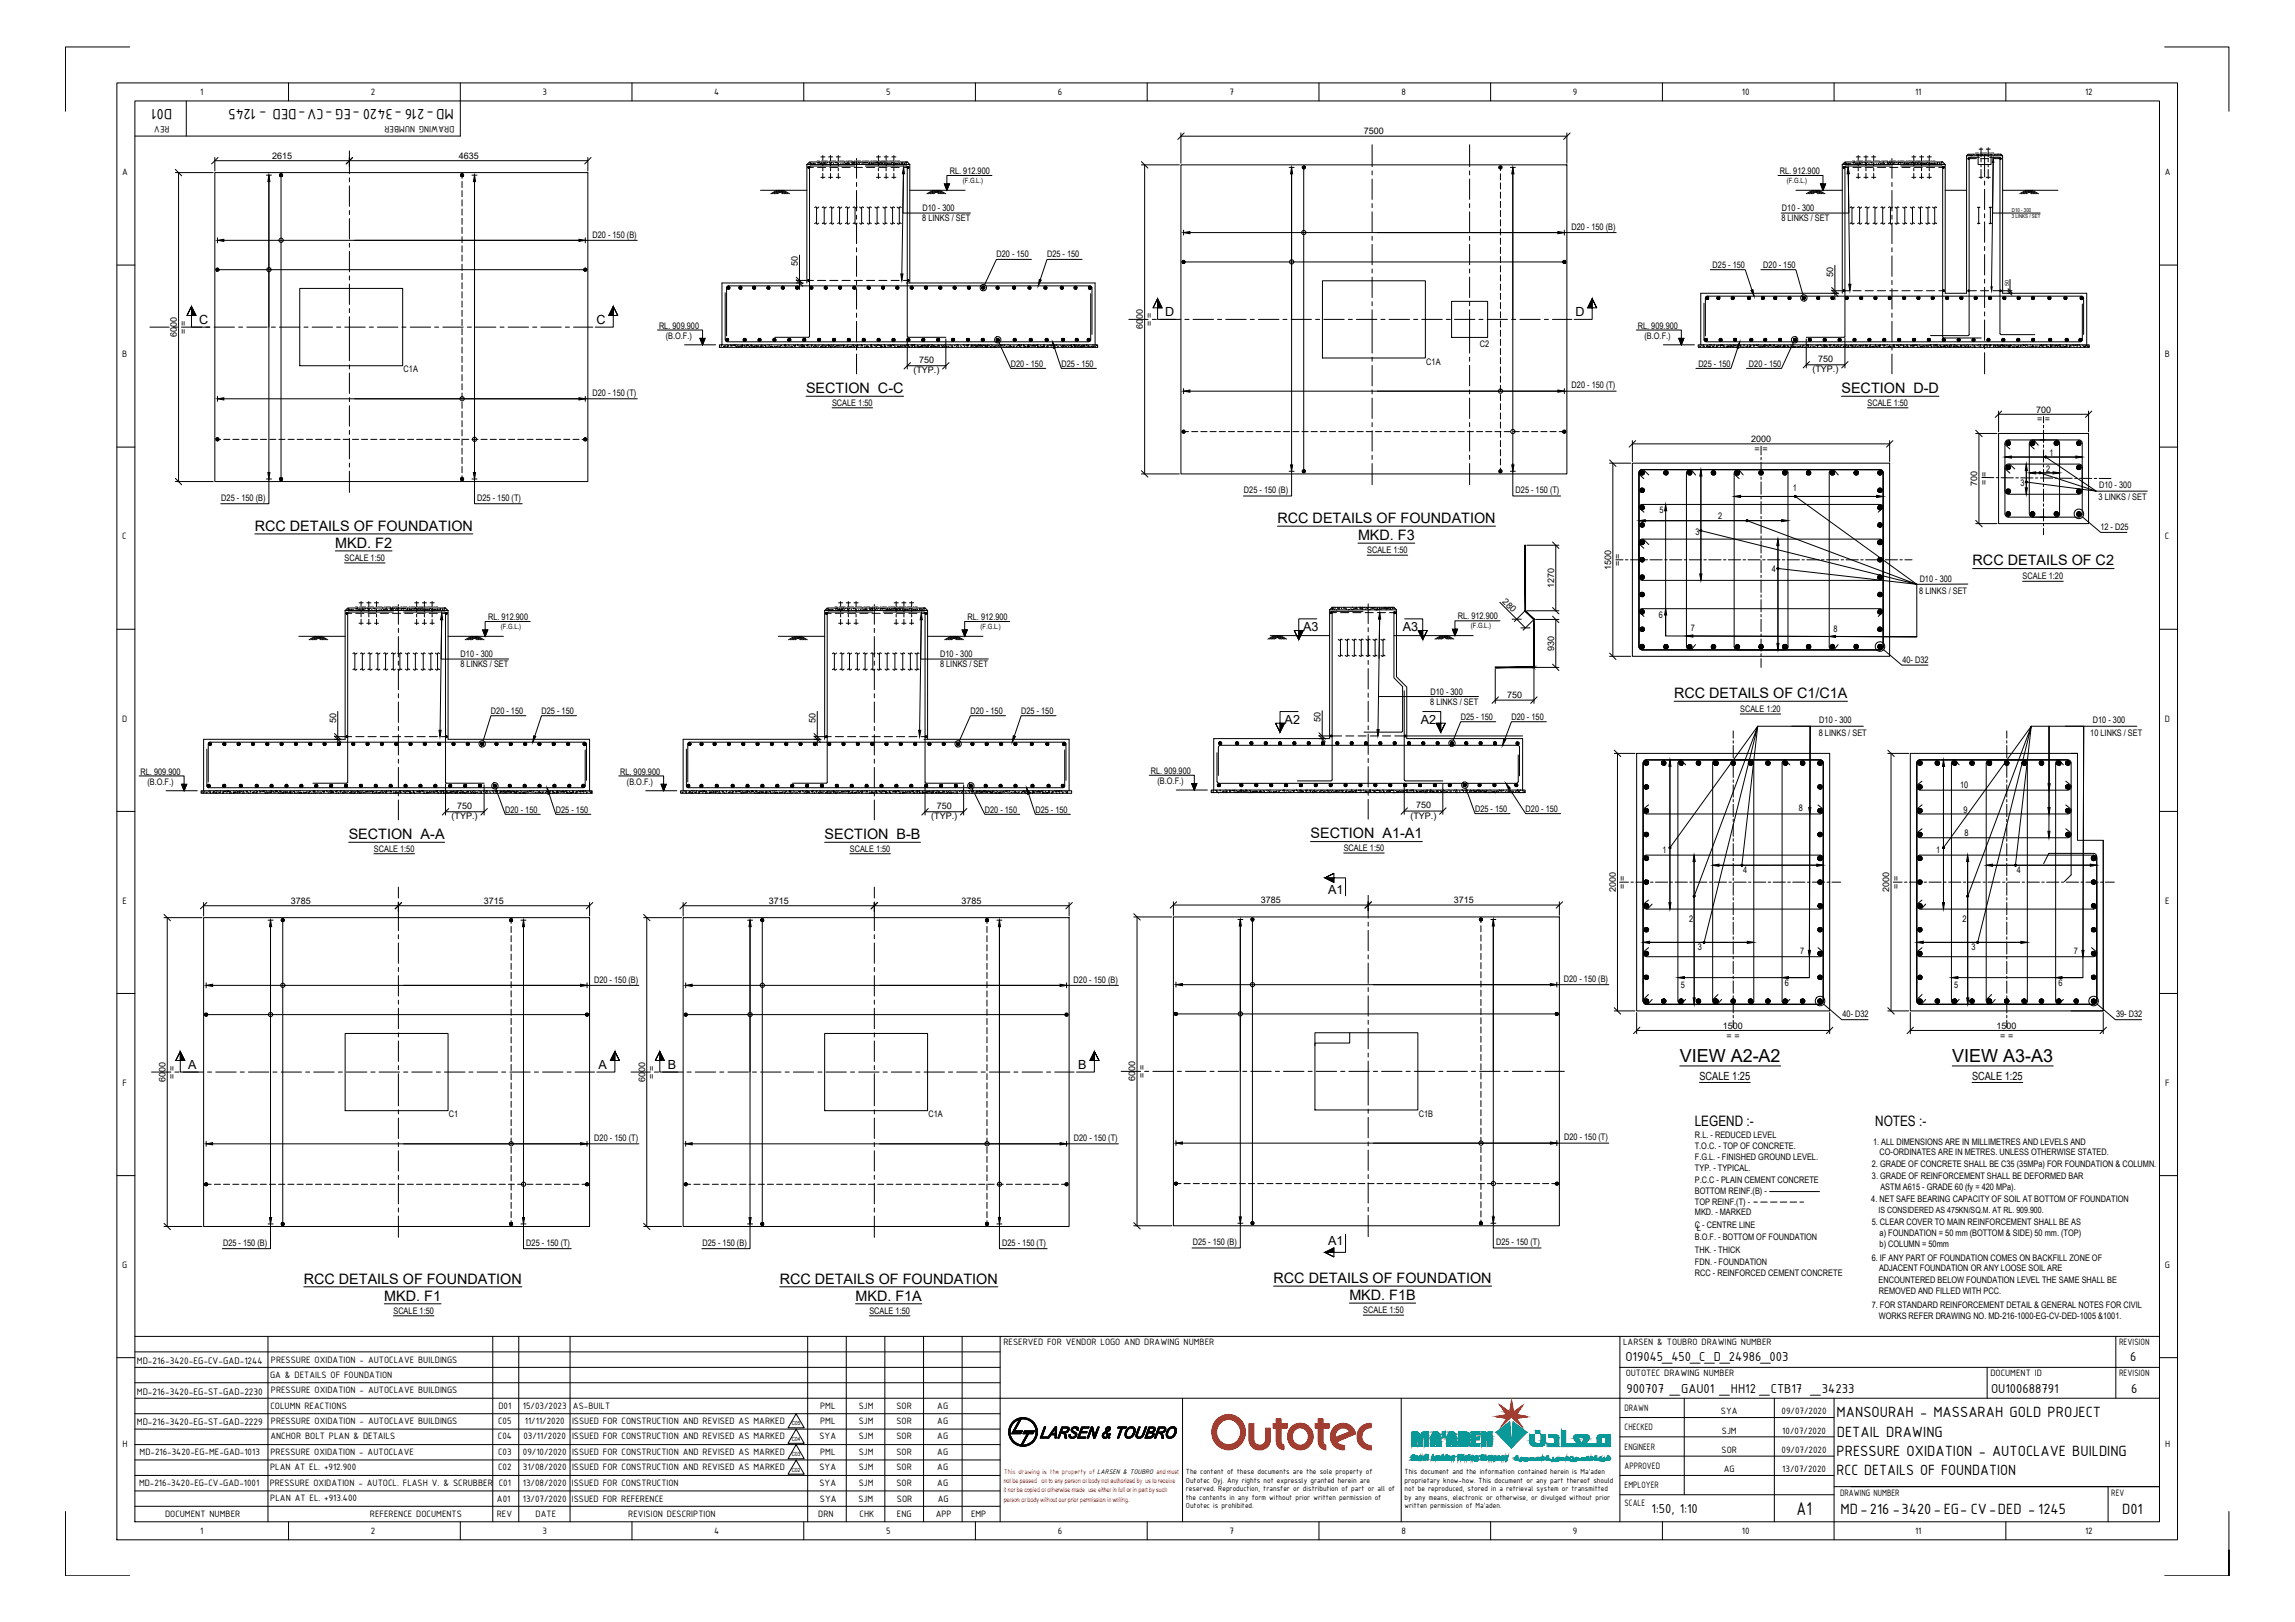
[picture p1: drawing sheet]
<svg xmlns="http://www.w3.org/2000/svg" width="841mm" height="594mm" viewBox="0 0 841 594" stroke-linecap="round" stroke-linejoin="round" font-family="sans-serif">
<defs><g id="words">
<text font-size="7.3" x="658.4" y="554.8">A1</text>
<g font-size="6.6">
<text x="615.6" y="389">VIEW A2-A2</text>
<text x="715.4" y="389">VIEW A3-A3</text>
</g>
<g font-size="5.9">
<text x="63.1" y="39.8" transform="rotate(-180 63.1 39.8)">D01</text>
<text x="166.3" y="39.8" transform="rotate(-180 166.3 39.8)">MD-216 -3420 -EG -CV-DED - 1245</text>
<text x="673" y="519.1">MANSOURAH - MASSARAH GOLD PROJECT</text>
<text x="673.1" y="526.3">DETAIL DRAWING</text>
<text x="673" y="533.2">PRESSURE OXIDATION - AUTOCLAVE BUILDING</text>
<text x="673" y="540.4">RCC DETAILS OF FOUNDATION</text>
<text x="674.5" y="554.5">MD-216 -3420-EG- CV-DED - 1245</text>
<text x="777.7" y="554.5">D01</text>
</g>
<g font-size="5.3">
<text x="295.4" y="144">SECTION C-C</text>
<text x="674.8" y="144">SECTION D-D</text>
<text x="468.2" y="191.6">RCC DETAILS OF FOUNDATION</text>
<text x="93.4" y="194.4">RCC DETAILS OF FOUNDATION</text>
<text x="497.7" y="197.8">MKD. F3</text>
<text x="122.9" y="200.7">MKD. F2</text>
<text x="722.9" y="207.1">RCC DETAILS OF C2</text>
<text x="613.5" y="255.7">RCC DETAILS OF C1/C1A</text>
<text x="127.8" y="307.4">SECTION A-A</text>
<text x="302.2" y="307.4">SECTION B-B</text>
<text x="480.3" y="307.1">SECTION A1-A1</text>
<text x="621.1" y="412.3">LEGEND :-</text>
<text x="687.2" y="412.3">NOTES :-</text>
<text x="111.3" y="470.2">RCC DETAILS OF FOUNDATION</text>
<text x="285.7" y="470.2">RCC DETAILS OF FOUNDATION</text>
<text x="466.7" y="469.9">RCC DETAILS OF FOUNDATION</text>
<text x="140.8" y="476.4">MKD. F1</text>
<text x="313.5" y="476.4">MKD. F1A</text>
<text x="494.5" y="476.2">MKD. F1B</text>
</g>
<g font-size="5.1">
<text x="595.7" y="498.4">O19045_450_C_D_24986_003</text>
<text x="780.7" y="498.4">6</text>
<text x="596" y="510.2">900707 _GAU01 _HH12 _CTB17 _34233</text>
<text x="729.6" y="510.2">OU100688791</text>
<text x="781" y="510.2">6</text>
<text x="605.2" y="554.1">1:50, 1:10</text>
</g>
<g font-size="4.6">
<text x="73" y="118.7">C</text>
<text x="218.6" y="118.7">C</text>
<text x="427" y="115.9">D</text>
<text x="577.3" y="115.9">D</text>
<text x="477.6" y="231.1">A3</text>
<text x="514.1" y="231.1">A3</text>
<text x="470.8" y="265.1">A2</text>
<text x="520.7" y="265.1">A2</text>
<text x="486.7" y="327.5">A1</text>
<text x="69" y="391.6">A</text>
<text x="219.3" y="391.6">A</text>
<text x="244.7" y="391.6">B</text>
<text x="395.1" y="391.6">B</text>
<text x="486.7" y="455.9">A1</text>
</g>
<g font-size="4.1">
<text x="622.8" y="395.6">SCALE 1:25</text>
<text x="722.7" y="395.6">SCALE 1:25</text>
</g>
<g font-size="3.8">
<text x="50.1" y="499.5">MD-216-3420-EG-CV-GAD-1244</text>
<text x="50.1" y="510.8">MD-216-3420-EG-ST-GAD-2230</text>
<text x="50.1" y="522.1">MD-216-3420-EG-ST-GAD-2229</text>
</g>
<g font-size="3.7">
<text x="73.4" y="34.8">1</text>
<text x="135.9" y="34.8">2</text>
<text x="198.8" y="34.7">3</text>
<text x="261.7" y="34.8">4</text>
<text x="324.7" y="34.7">5</text>
<text x="387.7" y="34.8">6</text>
<text x="450.6" y="34.8">7</text>
<text x="513.5" y="34.8">8</text>
<text x="576.4" y="34.7">9</text>
<text x="638.3" y="34.8">10</text>
<text x="701.8" y="34.8">11</text>
<text x="764.1" y="34.8">12</text>
<text x="62.1" y="46.3" transform="rotate(-180 62.1 46.3)">REV</text>
<text x="166.5" y="46.3" transform="rotate(-180 166.5 46.3)">DRAWING NUMBER</text>
<text x="44.7" y="64.2">A</text>
<text x="793.3" y="64.2">A</text>
<text x="44.8" y="130.9">B</text>
<text x="793.4" y="130.9">B</text>
<text x="44.8" y="197.6">C</text>
<text x="793.4" y="197.6">C</text>
<text x="44.7" y="264.3">D</text>
<text x="793.3" y="264.3">D</text>
<text x="44.9" y="331">E</text>
<text x="793.4" y="331">E</text>
<text x="44.9" y="397.7">F</text>
<text x="793.5" y="397.7">F</text>
<text x="44.8" y="464.4">G</text>
<text x="793.4" y="464.4">G</text>
<text x="367.7" y="492.8">RESERVED FOR VENDOR LOGO AND DRAWING NUMBER</text>
<text x="594.8" y="492.8">LARSEN &amp; TOUBRO DRAWING NUMBER</text>
<text x="776.5" y="492.8">REVISION</text>
<text x="99.3" y="499">PRESSURE OXIDATION - AUTOCLAVE BUILDINGS</text>
<text x="99" y="504.6">GA &amp; DETAILS OF FOUNDATION</text>
<text x="595.7" y="504.1">OUTOTEC DRAWING NUMBER</text>
<text x="729.4" y="504.1">DOCUMENT ID</text>
<text x="776.5" y="504.1">REVISION</text>
<text x="99.1" y="515.9">COLUMN REACTIONS</text>
<text x="99.3" y="510.4">PRESSURE OXIDATION - AUTOCLAVE BUILDINGS</text>
<text x="182.7" y="515.9">D01</text>
<text x="191.6" y="515.9">15/03/2023</text>
<text x="210" y="515.9">AS-BUILT</text>
<text x="300.6" y="515.9">PML</text>
<text x="314.7" y="515.9">SJM</text>
<text x="328.5" y="515.9">SOR</text>
<text x="343.5" y="515.9">AG</text>
<text x="99.3" y="521.7">PRESSURE OXIDATION - AUTOCLAVE BUILDINGS</text>
<text x="182.5" y="521.6">C05</text>
<text x="192.3" y="521.6">11/11/2020</text>
<text x="209.6" y="521.6">ISSUED FOR CONSTRUCTION AND REVISED AS MARKED</text>
<text x="300.6" y="521.6">PML</text>
<text x="314.7" y="521.6">SJM</text>
<text x="328.5" y="521.6">SOR</text>
<text x="343.5" y="521.6">AG</text>
<text x="595.3" y="516.8">DRAWN</text>
<text x="630.6" y="518">SYA</text>
<text x="652.9" y="518">09/07/2020</text>
<text x="99.1" y="527.2">ANCHOR BOLT PLAN &amp; DETAILS</text>
<text x="182.4" y="527.2">C04</text>
<text x="191.8" y="527.2">03/11/2020</text>
<text x="209.6" y="527.2">ISSUED FOR CONSTRUCTION AND REVISED AS MARKED</text>
<text x="300.3" y="527.2">SYA</text>
<text x="314.7" y="527.2">SJM</text>
<text x="328.5" y="527.2">SOR</text>
<text x="343.5" y="527.2">AG</text>
<text x="595.3" y="523.9">CHECKED</text>
<text x="631" y="525.1">SJM</text>
<text x="653.1" y="525.1">10/07/2020</text>
<text x="44.9" y="530.1">H</text>
<text x="51.2" y="532.9">MD-216-3420-EG-ME-GAD-1013</text>
<text x="99.1" y="533">PRESSURE OXIDATION - AUTOCLAVE</text>
<text x="182.5" y="532.9">C03</text>
<text x="191.6" y="532.9">09/10/2020</text>
<text x="209.6" y="532.9">ISSUED FOR CONSTRUCTION AND REVISED AS MARKED</text>
<text x="300.6" y="532.9">PML</text>
<text x="314.7" y="532.9">SJM</text>
<text x="328.5" y="532.9">SOR</text>
<text x="343.5" y="532.9">AG</text>
<text x="595.3" y="531">ENGINEER</text>
<text x="630.9" y="532.1">SOR</text>
<text x="652.9" y="532.1">09/07/2020</text>
<text x="793.4" y="530.1">H</text>
<text x="99" y="538.5">PLAN AT EL. +912.900</text>
<text x="182.5" y="538.5">C02</text>
<text x="191.6" y="538.5">31/08/2020</text>
<text x="209.6" y="538.5">ISSUED FOR CONSTRUCTION AND REVISED AS MARKED</text>
<text x="300.3" y="538.5">SYA</text>
<text x="314.7" y="538.5">SJM</text>
<text x="328.5" y="538.5">SOR</text>
<text x="343.5" y="538.5">AG</text>
<text x="595.3" y="538">APPROVED</text>
<text x="631.7" y="539.2">AG</text>
<text x="653.1" y="539.2">13/07/2020</text>
<text x="51" y="544.2">MD-216-3420-EG-CV-GAD-1001</text>
<text x="98.8" y="544.2">PRESSURE OXIDATION - AUTOCL. FLASH V. &amp; SCRUBBER</text>
<text x="182.8" y="544.2">C01</text>
<text x="191.6" y="544.2">13/08/2020</text>
<text x="209.6" y="544.2">ISSUED FOR CONSTRUCTION</text>
<text x="300.3" y="544.2">SYA</text>
<text x="314.7" y="544.2">SJM</text>
<text x="328.5" y="544.2">SOR</text>
<text x="343.5" y="544.2">AG</text>
<text x="595.3" y="545.1">EMPLOYER</text>
<text x="99" y="549.8">PLAN AT EL. +913.400</text>
<text x="182.1" y="550.3">A01</text>
<text x="191.6" y="550.3">13/07/2020</text>
<text x="209.5" y="550.3">ISSUED FOR REFERENCE</text>
<text x="300.5" y="550.3">SYA</text>
<text x="314.6" y="550.3">SJM</text>
<text x="328.7" y="550.3">SOR</text>
<text x="343.6" y="550.3">AG</text>
<text x="595.3" y="551.6">SCALE</text>
<text x="674.3" y="548">DRAWING NUMBER</text>
<text x="773.7" y="548">REV</text>
<text x="60.5" y="555.7">DOCUMENT NUMBER</text>
<text x="135.6" y="555.7">REFERENCE DOCUMENTS</text>
<text x="182" y="555.7">REV</text>
<text x="196.3" y="555.7">DATE</text>
<text x="230.2" y="555.7">REVISION DESCRIPTION</text>
<text x="299.9" y="555.7">DRN</text>
<text x="315" y="555.7">CHK</text>
<text x="328.7" y="555.7">ENG</text>
<text x="342.9" y="555.7">APP</text>
<text x="355.8" y="555.7">EMP</text>
<text x="73.4" y="561.7">1</text>
<text x="135.9" y="561.8">2</text>
<text x="198.8" y="561.7">3</text>
<text x="261.7" y="561.7">4</text>
<text x="324.7" y="561.7">5</text>
<text x="387.7" y="561.8">6</text>
<text x="450.6" y="561.7">7</text>
<text x="513.5" y="561.7">8</text>
<text x="576.4" y="561.9">9</text>
<text x="638.3" y="561.7">10</text>
<text x="701.8" y="561.7">11</text>
<text x="764.1" y="561.8">12</text>
</g>
<g font-size="3.3">
<text x="499.8" y="49.2">7500</text>
<text x="99.8" y="58.2">2615</text>
<text x="168.1" y="58.2">4635</text>
<text x="348.1" y="63.6">RL. 912.900</text>
<text x="652.2" y="63.6">RL. 912.900</text>
<text x="338" y="77.4">D10 - 300</text>
<text x="653" y="77.4">D10 - 300</text>
<text x="338" y="81">8 LINKS / SET</text>
<text x="652.8" y="81">8 LINKS / SET</text>
<text x="217.1" y="87.1">D20 - 150 (B)</text>
<text x="575.8" y="84.2">D20 - 150 (B)</text>
<text x="365.2" y="94.2">D20 - 150</text>
<text x="383.7" y="94.2">D25 - 150</text>
<text x="292.3" y="97.6" transform="rotate(-90 292.3 97.6)">50</text>
<text x="627.6" y="98">D25 - 150</text>
<text x="646.2" y="98">D20 - 150</text>
<text x="671.8" y="101.3" transform="rotate(-90 671.8 101.3)">50</text>
<text x="422.4" y="119.4" transform="rotate(-90 422.4 119.4)">= =</text>
<text x="64.8" y="123.5" transform="rotate(-90 64.8 123.5)">6000</text>
<text x="68.4" y="122.2" transform="rotate(-90 68.4 122.2)">= =</text>
<text x="241.5" y="120.4">RL. 909.900</text>
<text x="244" y="124.1">(B.O.F.)</text>
<text x="418.8" y="120.6" transform="rotate(-90 418.8 120.6)">6000</text>
<text x="600.2" y="120.4">RL. 909.900</text>
<text x="602.6" y="124.1">(B.O.F.)</text>
<text x="542.3" y="127">C2</text>
<text x="147.9" y="136.4">C1A</text>
<text x="334.8" y="136.8">(TYP.)</text>
<text x="336.8" y="132.8">750</text>
<text x="370.4" y="134.3">D20 - 150</text>
<text x="388.9" y="134.4">D25 - 150</text>
<text x="522.7" y="133.6">C1A</text>
<text x="622.4" y="134.4">D25 - 150</text>
<text x="640.9" y="134.3">D20 - 150</text>
<text x="664.2" y="136.4">(TYP.)</text>
<text x="666.3" y="132.4">750</text>
<text x="575.9" y="142.3">D20 - 150 (T)</text>
<text x="217.2" y="145.1">D20 - 150 (T)</text>
<text x="304.9" y="148.7">SCALE 1:50</text>
<text x="684.3" y="148.7">SCALE 1:50</text>
<text x="746.2" y="151.1">700</text>
<text x="746.5" y="154.7">= =</text>
<text x="641.7" y="161.9">2000</text>
<text x="643" y="165.5">= =</text>
<text x="751.1" y="166.9">1</text>
<text x="749.8" y="172.8">2</text>
<text x="657" y="179.9">1</text>
<text x="724.6" y="178" transform="rotate(-90 724.6 178)">700</text>
<text x="728.2" y="177.6" transform="rotate(-90 728.2 177.6)">= =</text>
<text x="740.5" y="177.9">3</text>
<text x="769.2" y="178.9">D10 - 300</text>
<text x="81.1" y="183.5">D25 - 150 (B)</text>
<text x="174.9" y="183.5">D25 - 150 (T)</text>
<text x="455.9" y="180.7">D25 - 150 (B)</text>
<text x="555.4" y="180.7">D25 - 150 (T)</text>
<text x="769.1" y="183.1">3 LINKS / SET</text>
<text x="608.1" y="187.8">5</text>
<text x="629.6" y="190">2</text>
<text x="621.4" y="196.1">3</text>
<text x="769.7" y="194.2">12 - D25</text>
<text x="501" y="202.7">SCALE 1:50</text>
<text x="126.2" y="205.5">SCALE 1:50</text>
<text x="590.4" y="208.8" transform="rotate(-90 590.4 208.8)">1500</text>
<text x="594" y="207.4" transform="rotate(-90 594 207.4)">= =</text>
<text x="649.3" y="209.5">4</text>
<text x="569.5" y="215.4" transform="rotate(-90 569.5 215.4)">1270</text>
<text x="703.5" y="213">D10 - 300</text>
<text x="741.2" y="212.2">SCALE 1:20</text>
<text x="550.4" y="220.5" transform="rotate(45 550.4 220.5)">280</text>
<text x="703.3" y="217.5">8 LINKS / SET</text>
<text x="178.8" y="226.9">RL. 912.900</text>
<text x="354.6" y="226.9">RL. 912.900</text>
<text x="534.2" y="226.7">RL. 912.900</text>
<text x="607.9" y="226.3">6</text>
<text x="619.6" y="231.2">7</text>
<text x="671.9" y="231.4">8</text>
<text x="569.5" y="238.4" transform="rotate(-90 569.5 238.4)">930</text>
<text x="168.7" y="244.3">8 LINKS / SET</text>
<text x="168.8" y="240.7">D10 - 300</text>
<text x="344.5" y="244.3">8 LINKS / SET</text>
<text x="344.5" y="240.7">D10 - 300</text>
<text x="697.2" y="242.8">40- D32</text>
<text x="524.2" y="254.5">D10 - 300</text>
<text x="552.3" y="255.8">750</text>
<text x="179.9" y="261.4">D20 - 150</text>
<text x="198.4" y="261.4">D25 - 150</text>
<text x="355.6" y="261.4">D20 - 150</text>
<text x="374.2" y="261.4">D25 - 150</text>
<text x="524.2" y="258">8 LINKS / SET</text>
<text x="535.3" y="263.6">D25 - 150</text>
<text x="553.9" y="263.6">D20 - 150</text>
<text x="637.7" y="260.8">SCALE 1:20</text>
<text x="123.1" y="264.6" transform="rotate(-90 123.1 264.6)">50</text>
<text x="298.9" y="264.6" transform="rotate(-90 298.9 264.6)">50</text>
<text x="483.9" y="264.4" transform="rotate(-90 483.9 264.4)">50</text>
<text x="666.5" y="269.5">8 LINKS / SET</text>
<text x="666.7" y="265">D10 - 300</text>
<text x="766" y="269.5">10 LINKS / SET</text>
<text x="766.9" y="265">D10 - 300</text>
<text x="51.5" y="283.7">RL. 909.900</text>
<text x="54" y="287.4">(B.O.F.)</text>
<text x="227.2" y="283.7">RL. 909.900</text>
<text x="229.7" y="287.4">(B.O.F.)</text>
<text x="421.7" y="283.5">RL. 909.900</text>
<text x="424.2" y="287.1">(B.O.F.)</text>
<text x="718.3" y="288.8">10</text>
<text x="167.6" y="296.2">750</text>
<text x="185.2" y="297.7">D20 - 150</text>
<text x="203.7" y="297.7">D25 - 150</text>
<text x="343.3" y="296.2">750</text>
<text x="360.9" y="297.7">D20 - 150</text>
<text x="379.4" y="297.7">D25 - 150</text>
<text x="516.9" y="299.9">(TYP.)</text>
<text x="518.9" y="295.9">750</text>
<text x="540.5" y="297.4">D25 - 150</text>
<text x="559.1" y="297.5">D20 - 150</text>
<text x="659.2" y="297">8</text>
<text x="719.6" y="297.7">9</text>
<text x="165.5" y="300.1">(TYP.)</text>
<text x="341.3" y="300.1">(TYP.)</text>
<text x="492.4" y="311.8">SCALE 1:50</text>
<text x="719.9" y="306.2">8</text>
<text x="137" y="312">SCALE 1:50</text>
<text x="311.4" y="312">SCALE 1:50</text>
<text x="609.3" y="312.3">1</text>
<text x="709.5" y="312.3">1</text>
<text x="638.8" y="319.9">4</text>
<text x="739" y="319.9">4</text>
<text x="592.1" y="326.7" transform="rotate(-90 592.1 326.7)">2000</text>
<text x="595.7" y="325.5" transform="rotate(-90 595.7 325.5)">= =</text>
<text x="692.3" y="326.7" transform="rotate(-90 692.3 326.7)">2000</text>
<text x="695.9" y="325.5" transform="rotate(-90 695.9 325.5)">= =</text>
<text x="106.6" y="331.1">3785</text>
<text x="177.4" y="331.1">3715</text>
<text x="281.7" y="331.1">3715</text>
<text x="352.4" y="331.1">3785</text>
<text x="462" y="330.8">3785</text>
<text x="532.8" y="330.8">3715</text>
<text x="619" y="337.7">2</text>
<text x="719.2" y="337.7">2</text>
<text x="622.2" y="347.8">3</text>
<text x="722.4" y="347.8">3</text>
<text x="659.7" y="349.6">7</text>
<text x="760" y="349.6">7</text>
<text x="217.7" y="359.9">D20 - 150 (B)</text>
<text x="393.4" y="359.9">D20 - 150 (B)</text>
<text x="573.1" y="359.6">D20 - 150 (B)</text>
<text x="615.9" y="361.8">5</text>
<text x="654.1" y="361.2">6</text>
<text x="716.2" y="361.8">5</text>
<text x="754.4" y="361.2">6</text>
<text x="631.4" y="376.8">1500</text>
<text x="675.2" y="372.6">40- D32</text>
<text x="731.6" y="376.8">1500</text>
<text x="775.4" y="372.6">39- D32</text>
<text x="632.7" y="380.4">= =</text>
<text x="733" y="380.4">= =</text>
<text x="64.2" y="395" transform="rotate(-90 64.2 395)">= =</text>
<text x="240" y="395" transform="rotate(-90 240 395)">= =</text>
<text x="419.6" y="394.8" transform="rotate(-90 419.6 394.8)">= =</text>
<text x="60.6" y="396.3" transform="rotate(-90 60.6 396.3)">6000</text>
<text x="236.4" y="396.3" transform="rotate(-90 236.4 396.3)">6000</text>
<text x="416" y="396" transform="rotate(-90 416 396)">6000</text>
<text x="164.5" y="409.3">C1</text>
<text x="340.3" y="409.3">C1A</text>
<text x="519.9" y="409">C1B</text>
<text x="217.8" y="417.9">D20 - 150 (T)</text>
<text x="393.5" y="417.9">D20 - 150 (T)</text>
<text x="573.2" y="417.7">D20 - 150 (T)</text>
<text x="621.1" y="416.9">R.L. - REDUCED LEVEL</text>
<text x="686.4" y="419.2">1. ALL DIMENSIONS ARE IN MILLIMETRES AND LEVELS AND</text>
<text x="621.1" y="420.7">T.O.C. - TOP OF CONCRETE.</text>
<text x="621.1" y="424.7">F.G.L. - FINISHED GROUND LEVEL.</text>
<text x="688.8" y="423.1">CO-ORDINATES ARE IN METRES. UNLESS OTHERWISE STATED.</text>
<text x="621.1" y="429">TYP. - TYPICAL.</text>
<text x="686" y="427.3">2. GRADE OF CONCRETE SHALL BE C35 (35MPa) FOR FOUNDATION &amp; COLUMN.</text>
<text x="686" y="431.7">3. GRADE OF REINFORCEMENT SHALL BE DEFORMED BAR</text>
<text x="621.1" y="437.2">BOTTOM REINF.(B) -</text>
<text x="621.1" y="433.3">P.C.C - PLAIN CEMENT CONCRETE</text>
<text x="689.1" y="435.7">ASTM A615 - GRADE 60 (fy = 420 MPa).</text>
<text x="621.1" y="441.2">TOP REINF.(T) -</text>
<text x="685.7" y="440.2">4. NET SAFE BEARING CAPACITY OF SOIL AT BOTTOM OF FOUNDATION</text>
<text x="621.1" y="444.9">MKD. - MARKED</text>
<text x="621.1" y="449.6">C - CENTRE LINE</text>
<text x="685.9" y="448.5">5. CLEAR COVER TO MAIN REINFORCEMENT SHALL BE AS</text>
<text x="621.1" y="454.2">B.O.F. - BOTTOM OF FOUNDATION</text>
<text x="621.8" y="450.8">L</text>
<text x="688.8" y="452.6">a) FOUNDATION = 50 mm (BOTTOM &amp; SIDE) 50 mm. (TOP)</text>
<text x="81.7" y="456.4">D25 - 150 (B)</text>
<text x="192.9" y="456.4">D25 - 150 (T)</text>
<text x="257.5" y="456.4">D25 - 150 (B)</text>
<text x="367.3" y="456.4">D25 - 150 (T)</text>
<text x="437.1" y="456.1">D25 - 150 (B)</text>
<text x="548.2" y="456.1">D25 - 150 (T)</text>
<text x="621.1" y="458.8">THK. - THICK</text>
<text x="685.9" y="461.8">6. IF ANY PART OF FOUNDATION COMES ON BACKFILL ZONE OF</text>
<text x="688.8" y="456.6">b) COLUMN = 50mm</text>
<text x="621.1" y="463.2">FDN. - FOUNDATION</text>
<text x="621.1" y="467.5">RCC - REINFORCED CEMENT CONCRETE</text>
<text x="688.6" y="465.6">ADJACENT FOUNDATION OR ANY LOOSE SOIL ARE</text>
<text x="688.5" y="469.8">ENCOUNTERED BELOW FOUNDATION LEVEL THE SAME SHALL BE</text>
<text x="688.5" y="473.8">REMOVED AND FILLED WITH PCC.</text>
<text x="685.9" y="478.9">7. FOR STANDARD REINFORCEMENT DETAIL &amp; GENERAL NOTES FOR CIVIL</text>
<text x="144.2" y="481.2">SCALE 1:50</text>
<text x="318.6" y="481.2">SCALE 1:50</text>
<text x="499.6" y="481">SCALE 1:50</text>
<text x="688.5" y="483.2">WORKS REFER DRAWING NO. MD-216-1000-EG-CV-DED-1005 &amp;1001.</text>
</g>
<text font-size="3.1" x="688.4" y="444.2">IS CONSIDERED AS 475KN/SQ.M. AT RL. 909.900.</text>
<g font-size="2.9">
<text x="434.6" y="539.9">The content of these documents are the sole property of</text>
<text x="514.7" y="539.9">This document and the information contained herein is Ma'aden</text>
<text x="434.6" y="543.1">Outotec Oyj. Any rights not expressly granted herein are</text>
<text x="514.7" y="543.1">proprietary know-how. This document or any part thereof should</text>
<text x="434.6" y="546.2">reserved. Reproduction, transfer or distribution of part or all of</text>
<text x="434.6" y="549.4">the contents in any form without prior written permission of</text>
<text x="514.7" y="546.2">not be reproduced, stored in a retrieval system or transmitted</text>
<text x="514.7" y="549.4">by any means, electronic or otherwise, or divulged without prior</text>
<text x="434.6" y="552.5">Outotec is prohibited.</text>
<text x="514.7" y="552.5">written permission of Ma'aden.</text>
</g>
<g font-size="2.6">
<text x="352.8" y="67">(F.G.L.)</text>
<text x="654.8" y="67">(F.G.L.)</text>
<text x="183.6" y="230.3">(F.G.L.)</text>
<text x="359.4" y="230.3">(F.G.L.)</text>
<text x="539" y="230.1">(F.G.L.)</text>
</g>
<text font-size="2.6" fill="#f00" x="367.9" y="539.7">This drawing is the property of LARSEN &amp; TOUBRO and must</text>
<g font-size="2.4" fill="#f00">
<text x="367.8" y="543.2">not be passed on to any person or body not authorized by us to receive</text>
<text x="367.8" y="546.5">it nor be copied or otherwise made use either in full or in part by such</text>
<text x="367.8" y="550">person or body without our prior permission in writing.</text>
</g>
<g font-size="2.1">
<text x="290.2" y="527.7">C04</text>
<text x="290.2" y="522.1">C05</text>
<text x="290.2" y="533.4">C03</text>
<text x="290.2" y="539">C02</text>
</g>
<g font-size="2">
<text x="737.3" y="77.6">D10 - 300</text>
<text x="737.2" y="79.8">3 LINKS / SET</text>
<text x="736.2" y="104.8" transform="rotate(-90 736.2 104.8)">50</text>
</g>
</g></defs>
<!-- layer: CI-CEN -->
<g fill="none" stroke="#000" stroke-width=".37">
<path d="M128 55.3v8.3M313.9 58.1v7.2M502.8 53v8.1M538.6 53v8.1M693.3 58.1v7.2M727.3 57v7.8M128 65.1v1.5M128 68.1v7.5M128 77.1v1.5M313.9 66.8v1.5M313.9 69.8v7.5M313.9 78.8v1.5"/>
<path d="M502.8 62.6v1.5M502.8 65.6v7.4M502.8 74.6v1.4M502.8 77.6v7.4M538.6 62.6v1.5M538.6 65.6v7.4M538.6 74.6v1.4M538.6 77.6v7.4M693.3 66.8v1.5M693.3 69.8v7.5M693.3 78.8v1.5M727.3 66.3v1.5"/>
<path d="M727.3 69.3v7.5M727.3 78.3v1.5M128 80.1v7.5M128 89.1v1.5M128 92v7.5M313.9 81.8v7.5M313.9 90.7v1.6M313.9 93.7v7.5M502.8 86.5v1.5M502.8 89.5v7.5M502.8 98.5v1.5M538.6 86.5v1.5"/>
<path d="M538.6 89.5v7.5M538.6 98.5v1.5M693.3 81.8v7.5M693.3 90.7v1.6M693.3 93.7v7.5M727.3 81.3v7.4M727.3 90.3v1.5M727.3 93.2v7.5M54.9 119.8h7.1M63.5 119.8h1.5M66.5 119.8h7.5M75.5 119.8h1.4"/>
<path d="M78.5 119.8h7.4M87.4 119.8h1.5M90.5 119.8h7.4M99.4 119.8h1.5M102.4 119.8h7.5M111.4 119.8h1.5M114.4 119.8h7.5M123.3 119.8h1.6M126.4 119.8h7.4M128 116v16.1M128 101.1v1.4M128 104v7.5"/>
<path d="M128 113v1.5M135.3 119.8h1.5M138.3 119.8h7.5M147.3 119.8h1.5M150.3 119.8h7.5M159.3 119.8h1.5M162.3 119.8h7.4M171.3 119.8h1.4M174.2 119.8h7.5M183.2 119.8h1.5M186.2 119.8h7.5M195.2 119.8h1.5"/>
<path d="M198.2 119.8h7.5M207.2 119.8h1.5M210.2 119.8h7M313.9 102.7v1.5M313.9 105.7v7.5M313.9 114.7v1.5M313.9 117.7v7.5M413.7 117h7M422.3 117h1.4M425.2 117h7.5M434.2 117h1.5M437.2 117h7.5"/>
<path d="M446.2 117h1.5M449.2 117h7.5M458.2 117h1.4M461.2 117h7.5M470.1 117h1.5M473.1 117h7.5M482.1 117h1.5M485.1 117h7.5M494.1 117h1.5M497.1 117h7.5M502.8 113.5v15.8M502.8 101.5v7.5"/>
<path d="M502.8 110.5v1.5M506 117h1.6M509 117h7.5M518 117h1.5M521 117h7.5M530 117h1.5M533 117h7.5M538.6 113.5v15.8M538.6 101.5v7.5M538.6 110.5v1.5M542 117h1.5M545 117h7.4"/>
<path d="M554 117h1.4M557 117h7.4M565.9 117h1.5M568.9 117h7.1M693.3 102.7v1.5M693.3 105.7v7.5M693.3 114.7v1.5M693.3 117.7v7.5M727.3 102.2v1.5M727.3 105.2v7.5M727.3 114.2v1.5M727.3 117.2v7.5"/>
<path d="M128 133.7v1.4M128 136.6v7.5M313.9 126.7v1.5M313.9 129.7v7.2M502.8 130.8v1.5M502.8 133.8v7.5M538.6 130.8v1.5M538.6 133.8v7.5M693.3 126.7v1.5M693.3 129.7v7.2M727.3 126.2v1.5M727.3 129.2v7.7"/>
<path d="M128 145.6v1.5M128 148.6v7.5M128 157.6v1.5M502.8 142.8v1.5M502.8 145.8v7.5M502.8 154.8v1.5M502.8 157.8v7.4M538.6 142.8v1.5M538.6 145.8v7.5M538.6 154.8v1.5M538.6 157.8v7.4M748.9 152.5v2.4"/>
<path d="M748.9 155.8v.9M748.9 157.6v4.5M128 160.6v7.5M128 169.6v1.5M128 172.6v7.8M502.8 166.8v1.4M502.8 169.8v7.7M538.6 166.8v1.4M538.6 169.8v7.7M645.4 163.4v3.2M645.4 167.5v.9M645.4 169.3v4.5"/>
<path d="M645.4 174.7v.9M645.4 176.5v4.5M726.3 174.9h4.3M731.5 174.9l.9 .1M733.3 175h4.5M738.7 175h.9M740.5 175l4.5 .1M745.9 175.1h.9M747.7 175.1h4.5M748.9 163v.8M748.9 164.8v4.5M748.9 170.2v.8"/>
<path d="M748.9 171.9v4.6M748.9 177.3v.9M748.9 179.1v4.5M753.1 175.1h.9M754.9 175.1l4.5 .1M760.3 175.2h.9M762.1 175.2h4.5M767.4 175.2h1M769.3 175.2l4.3 .1M645.4 181.9v.9M645.4 183.7v4.5M645.4 189.1v.9"/>
<path d="M645.4 190.9v4.5M645.4 196.3v.9M645.4 198.1v4.5M748.9 184.5v.9M748.9 186.3v4.5M748.9 191.7v.9M748.9 193.5v2.3M592.1 205h2.7M595.7 205h.8M597.5 205h4.5M602.9 205h.8M604.6 205h4.5"/>
<path d="M610.1 205h.8M611.8 205h4.5M617.2 205h.9M619 205h4.5M624.4 205h.9M626.2 205h4.5M631.6 205h.9M633.4 205h4.5M638.8 205h.9M640.6 205h4.5M645.4 203.5v.9M645.4 205.3v4.5"/>
<path d="M645.4 210.7v.9M645.4 212.4v4.6M645.4 217.9v.9M645.4 219.6v4.5M646 205h.8M647.8 205h4.5M653.1 205h.9M654.9 205h4.5M660.3 205h.9M662.1 205h4.5M667.5 205h.9M669.3 205h4.5"/>
<path d="M674.7 205h.9M676.5 205h4.5M681.9 205h.9M683.7 205h4.5M689.1 205h.9M690.9 205h4.5M696.2 205h.9M698.1 205h2.6M146 221.4v7.3M146 230.1v1.6M146 233.1v7.5M320.4 221.4v7.3"/>
<path d="M320.4 230.1v1.6M320.4 233.1v7.5M501.4 221.2v7.2M501.4 229.9v1.5M501.4 232.9v7.5M645.4 225.1v.8M645.4 226.8v4.5M645.4 232.2v.9M645.4 234v4.5M645.4 239.4v.9M146 242.1v1.5M146 245.1v7.5"/>
<path d="M146 254.1v1.5M146 257.1v7.5M320.4 242.1v1.5M320.4 245.1v7.5M320.4 254.1v1.5M320.4 257.1v7.5M501.4 241.9v1.5M501.4 244.9v7.5M501.4 253.8v1.6M501.4 256.9v7.4M645.4 241.2v3.2M146 266.1v1.5"/>
<path d="M146 269.1v7.4M146 278.1v1.4M320.4 266.1v1.5M320.4 269.1v7.4M320.4 278.1v1.4M501.4 265.8v1.5M501.4 268.8v7.5M501.4 277.8v1.5M635.2 267.7v2.7M635.2 271.3v.9M635.2 273.1v4.5M635.2 278.4v1"/>
<path d="M735.4 267.7v2.7M735.4 271.3v.9M735.4 273.1v4.5M735.4 278.4v1M146 281.1v7.4M146 290v1.5M146 293v7.3M320.4 281.1v7.4M320.4 290v1.5M320.4 293v7.3M501.4 280.8v7.5M501.4 289.8v1.5"/>
<path d="M501.4 292.8v7.2M635.2 280.3v4.4M635.2 285.6v.9M635.2 287.5v4.4M635.2 292.8v.9M635.2 294.6v4.5M735.4 280.3v4.4M735.4 285.6v.9M735.4 287.5v4.4M735.4 292.8v.9M735.4 294.6v4.5M635.2 300v.9"/>
<path d="M635.2 301.8v4.5M635.2 307.2v.9M635.2 309v4.5M635.2 314.4v.9M635.2 316.2v4.5M735.4 300v.9M735.4 301.8v4.5M735.4 307.2v.9M735.4 309v4.5M735.4 314.4v.9M735.4 316.2v4.5M146 324.9v4"/>
<path d="M146 330.4v1.5M146 333.4v7.5M320.4 324.9v4M320.4 330.4v1.5M320.4 333.4v7.5M501.4 327.9v8.4M501.4 337.7v1.5M593.5 323.1h3.3M597.7 323.1h.9M599.5 323.1h4.5M604.8 323.1h1M606.7 323.1h4.5"/>
<path d="M612 323.1h.9M613.9 323.1h4.4M619.2 323.1h.9M621 323.1h4.5M626.4 323.1h.9M628.2 323.1h4.5M633.6 323.1h.9M635.2 321.6v.9M635.2 323.4v4.5M635.2 328.8v.9M635.2 330.6v4.4M635.2 336v.9"/>
<path d="M635.2 337.7v4.5M635.4 323.1h4.5M640.8 323.1h.9M642.6 323.1h4.5M648 323.1h.9M649.8 323.1h4.4M655.1 323.1h1M657 323.1h4.4M662.3 323.1h.9M664.2 323.1h4.4M669.5 323.1h.9M671.3 323.1h3.2"/>
<path d="M693.8 323.1h3.2M697.9 323.1h.9M699.7 323.1h4.5M705.1 323.1h.9M706.9 323.1h4.5M712.3 323.1h.9M714.1 323.1h4.5M719.5 323.1h.9M721.3 323.1h4.4M726.7 323.1h.9M728.5 323.1h4.4M733.8 323.1h1"/>
<path d="M735.4 321.6v.9M735.4 323.4v4.5M735.4 328.8v.9M735.4 330.6v4.4M735.4 336v.9M735.4 337.7v4.5M735.7 323.1h4.4M741 323.1h.9M742.9 323.1h4.4M748.2 323.1h.9M750 323.1h4.5M755.4 323.1h.9"/>
<path d="M757.2 323.1h4.5M762.6 323.1h.9M764.4 323.1h4.5M769.8 323.1h.9M771.6 323.1h3.2M146 342.4v1.4M146 345.4v7.4M146 354.3v1.5M146 357.3v7.5M320.4 342.4v1.4M320.4 345.4v7.4M320.4 354.3v1.5"/>
<path d="M320.4 357.3v7.5M501.4 340.8v7.4M501.4 349.7v1.5M501.4 352.7v7.5M635.2 343.1v1M635.2 344.9v4.5M635.2 350.3v.9M635.2 352.1v4.5M635.2 357.5v.9M635.2 359.3v4.5M735.4 343.1v1M735.4 344.9v4.5"/>
<path d="M735.4 350.3v.9M735.4 352.1v4.5M735.4 357.5v.9M735.4 359.3v4.5M146 366.3v1.5M146 369.3v7.5M146 378.3v1.5M320.4 366.3v1.5M320.4 369.3v7.5M320.4 378.3v1.5M501.4 361.7v1.5M501.4 364.7v7.5"/>
<path d="M501.4 373.7v1.5M501.4 376.7v7.4M635.2 364.7v.9M635.2 366.5v4.5M635.2 371.9v.9M635.2 373.7v2.6M735.4 364.7v.9M735.4 366.5v4.5M735.4 371.9v.9M735.4 373.7v2.6M55.5 392.7h7.1M64.1 392.7h1.5"/>
<path d="M67.1 392.7h7.5M76.1 392.7h1.4M79.1 392.7h7.5M88 392.7h1.5M91 392.7h7.5M100 392.7h1.5M103 392.7h7.5M112 392.7h1.5M115 392.7h7.5M124 392.7h1.5M126.9 392.7h7.5M135.9 392.7h1.5"/>
<path d="M138.9 392.7h7.5M146 393.2v11.8M146 381.3v7.5M146 390.3v1.5M147.9 392.7h1.5M150.9 392.7h7.5M159.9 392.7h1.5M162.9 392.7h7.5M171.9 392.7h1.4M174.9 392.7h7.5M183.8 392.7h1.5M186.8 392.7h7.5"/>
<path d="M195.8 392.7h1.5M198.8 392.7h7.5M207.8 392.7h1.5M210.8 392.7h7.1M231.3 392.7h7M239.8 392.7h1.5M242.8 392.7h7.5M251.8 392.7h1.5M254.8 392.7h7.5M263.8 392.7h1.4M266.8 392.7h7.5M275.7 392.7h1.5"/>
<path d="M278.8 392.7h7.4M287.7 392.7h1.5M290.7 392.7h7.5M299.7 392.7h1.5M302.7 392.7h7.5M311.7 392.7h1.5M314.6 392.7h7.5M320.4 393.2v11.8M320.4 381.3v7.5M320.4 390.3v1.5M323.6 392.7h1.5M326.6 392.7h7.5"/>
<path d="M335.6 392.7h1.5M338.6 392.7h7.5M347.6 392.7h1.5M350.6 392.7h7.5M359.6 392.7h1.4M362.6 392.7h7.5M371.5 392.7h1.5M374.6 392.7h7.4M383.5 392.7h1.5M386.5 392.7h7.1M410.9 392.4h7.1M419.5 392.4h1.4"/>
<path d="M422.5 392.4h7.4M431.4 392.4h1.5M434.5 392.4h7.4M443.4 392.4h1.5M446.4 392.4h7.5M455.4 392.4h1.5M458.4 392.4h7.5M467.4 392.4h1.5M470.4 392.4h7.4M479.4 392.4h1.5M482.3 392.4h7.5M491.3 392.4h1.5"/>
<path d="M494.3 392.4h7.5M501.4 388.6v16.2M501.4 385.7v1.5M503.3 392.4h1.5M506.3 392.4h7.5M515.3 392.4h1.5M518.3 392.4h7.5M527.2 392.4h1.6M530.3 392.4h7.4M539.2 392.4h1.5M542.2 392.4h7.5M551.2 392.4h1.5"/>
<path d="M554.2 392.4h7.5M563.2 392.4h1.5M566.2 392.4h7.1M146 406.5v1.5M146 409.5v7.5M146 418.5v1.5M320.4 406.5v1.5M320.4 409.5v7.5M320.4 418.5v1.5M501.4 406.2v1.5M501.4 409.3v7.4M501.4 418.2v1.5"/>
<path d="M146 421.5v7.4M146 430.5v1.4M146 433.5v7.4M320.4 421.5v7.4M320.4 430.5v1.4M320.4 433.5v7.4M501.4 421.2v7.5M501.4 430.2v1.5M501.4 433.2v7.5M146 442.4v1.5M146 445.4v7.8M320.4 442.4v1.5"/>
<path d="M320.4 445.4v7.8M501.4 442.2v1.5M501.4 445.1v7.8"/>
</g>
<!-- layer: CI-NEWLINES -->
<g fill="none" stroke="#000" stroke-width=".37">
<path d="M720.7 57l.5-.5h12.1l.6 .5M724.9 57v3.3h4.7v-3.3M78.7 63.2h136.7v113.2h-136.7zM295.7 60.3l1-1h35.8l.9 1M295.7 60.3h37.7M295.7 60.3v43.3M333.4 60.3v43.3M432.8 60.4h141.4v113.2h-141.4zM675.1 60.3l1-1h35.8l.9 1M675.1 60.3h37.7M675.1 60.3v47.1M712.8 60.3v47.1h7.9v-50.4h13.2v50.4h30.8v18.9h-141.4v-18.9h50.5"/>
<path d="M109.8 105.6h37.8v28.4h-37.8zM294.4 103.6h-29.8v22.7h136.7v-22.7h-69.2M484.6 102.8h37.7v28.3h-37.7zM531.9 110.4h13.3v13.2h-13.3zM732.4 158.8h33v33h-33zM598.2 169.6h94.3v70.8h-94.3zM126.5 223.6l.9-.9h35.9l.9 .9M126.5 223.6h37.7M126.5 223.6v47.2h-51.9v18.8h141.5v-18.8h-51.9v-47.2M302.2 223.6l.9-.9h35.9l.9 .9M302.2 223.6h37.7M302.2 223.6v47.2"/>
<path d="M339.9 223.6v47.2M487.2 223.4l1-1h22.6l1 1M487.2 223.4v47.1h-42.4v18.9h113.2v-18.9h-42.5v-18.9l-3.7-3.7v-24.5M487.2 223.4h24.6M300.9 270.8h-50.6v18.8h141.5v-18.8h-53.2M515.5 269.6h42.5M599.8 275.9h70.7v94.4h-70.7zM759 275.9h2.3v31.9h9.4v62.5h-11.7M761.3 275.9h-61.2v94.4h70.6v-62.5M74.6 336.1h141.5v113.1h-141.5zM250.3 336.1h141.5v113.1h-141.5zM430 335.8h141.4v113.2h-141.4z"/>
<path d="M126.5 378.5h37.7v28.3h-37.7zM302.2 378.5h37.7v28.3h-37.7zM481.9 378.3h37.7v28.2h-37.7zM494.6 378.3v3.7h-12.7v1"/>
</g>
<!-- layer: CI-TEXT -->
<g fill="none" stroke="#000" stroke-width=".37">
<path d="M295.4 145.1h35.7M304.9 149.4h14.9M674.8 145.1h35.8M684.3 149.4h14.9M93.4 195.6h79.9M468.2 192.7h79.8M497.7 198.9h20.7M122.9 201.8h20.8M126.2 206.2h14.9M501 203.3h14.9M722.9 208.3h51.8M741.2 212.9h14.9"/>
<path d="M613.5 256.9h63.5M637.7 261.5h14.9M127.8 308.5h35.1M137 312.7h14.9M302.2 308.5h35.1M311.4 312.7h14.9M480.3 308.2h40.9M492.4 312.4h14.9M615.6 390.4h37M622.8 396.5h18.6M715.4 390.4h37M722.7 396.5h18.5"/>
<path d="M111.3 471.3h79.9M140.8 477.5h20.8M285.7 471.3h80M313.5 477.5h24.3M466.7 471.1h79.9M494.5 477.3h24.3M144.2 481.9h14.8M318.6 481.9h14.8M499.6 481.7h14.8"/>
</g>
<!-- layer: CI-DIM -->
<g fill="none" stroke="#000" stroke-width=".37">
<path d="M78.7 57.7v4.9M78.7 58.9h136.7M128 57.7v3.2M215.4 57.7v4.9M432.8 48.7v11.1M432.8 49.9h141.4M574.2 48.7v11.1M730.4 59.5l-.2 18.5h17.4M730.4 58.1l-.6 46.9M64.2 63.2h13.9M65.4 63.2v113.2M97.6 64.1h1.9"/>
<path d="M98.5 64.1v109M173 64.1h1.8M173.9 64.1v109M300 75.8l-.4 .4-.6-.5-.4 .3M302.8 75.8l-.4 .4-.7-.5-.4 .3M305.6 75.8l-.5 .4-.6-.5-.4 .3M308.5 75.8l-.5 .4-.6-.5-.4 .3M311.3 75.8l-.4 .4-.7-.5-.4 .3M314.1 75.8l-.4 .4-.7-.5-.4 .3M315 75.8l.4 .4 .6-.5 .5 .3M317.8 75.8l.4 .4 .7-.5 .4 .3M320.6 75.8l.5 .4 .6-.5 .4 .3"/>
<path d="M323.5 75.8l.5 .4 .6-.5 .4 .3M326.3 75.8l.5 .4 .6-.5 .4 .3M328.7 75.8l.5 .4 .6-.5 .5 .3M331.1 63.6l-.2 14.4h24.7M331.1 61.3l-.6 39M418.3 60.4h13.9M419.5 60.4v113.2M472.4 61.3h1.8M473.3 61.3v109M553.5 61.3h1.8M554.4 61.3v109M677.3 61.3l.6 42.8"/>
<path d="M677.3 63.6l.2 14.4h-24.8M679.5 75.8l-.4 .4-.7-.5-.4 .3M682.2 75.8l-.4 .4-.6-.5-.5 .3M685 75.8l-.4 .4-.7-.5-.4 .3M687.9 75.8l-.4 .4-.7-.5-.4 .3M690.7 75.8l-.4 .4-.6-.5-.4 .3M693.6 75.8l-.5 .4-.6-.5-.4 .3M694.4 75.8l.4 .4 .7-.5 .4 .3M697.2 75.8l.5 .4 .6-.5 .4 .3M700.1 75.8l.4 .4 .7-.5 .4 .3M703 75.8l.4 .4 .6-.5 .5 .3M705.7 75.8l.5 .4 .6-.5 .4 .3"/>
<path d="M708.2 75.8l.4 .4 .7-.5 .4 .3M724.6 75.9l.9 .1M728.9 75.9l.9 .1M79.7 87.1v1.9M82 88h151.5M214.5 87.1v1.9M293 93.4v12.6M300 81.7l-.4 .4-.6-.5-.5 .3M302.8 81.7l-.4 .4-.6-.5-.5 .3M305.5 81.7l-.4 .4-.5-.5-.5 .3M308.5 81.7l-.5 .4-.5-.5-.6 .3M311.3 81.7l-.5 .4-.5-.5-.5 .3"/>
<path d="M314.1 81.7l-.4 .4-.6-.5-.5 .3M315 81.7l.5 .4 .5-.5 .5 .3M317.8 81.7l.4 .4 .6-.5 .5 .3M320.7 81.7l.4 .4 .5-.5 .5 .3M323.5 81.7l.5 .4 .6-.5 .5 .3M326.3 81.7l.5 .4 .5-.5 .5 .3M328.8 81.7l.4 .4 .6-.5 .5 .3M396.5 95h-12.8l-2.5 7.5M433.7 84.3v1.8M436.1 85.2h156.2M573.3 84.3v1.8M626.7 98.8h12.9l2.4 7.4"/>
<path d="M672.4 97.2v12.6M679.5 81.7l-.5 .4-.5-.5-.5 .3M682.2 81.7l-.4 .4-.6-.5-.5 .3M685 81.7l-.4 .4-.6-.5-.5 .3M687.9 81.7l-.5 .4-.5-.5-.5 .3M690.7 81.7l-.4 .4-.6-.5-.5 .3M693.5 81.7l-.4 .4-.5-.5-.5 .3M694.4 81.7l.4 .4 .6-.5 .5 .3M697.3 81.7l.4 .4 .5-.5 .5 .3M700.1 81.7l.4 .4 .6-.5 .5 .3M703 81.7l.4 .4 .6-.5 .5 .3M705.7 81.7l.5 .4 .5-.5 .5 .3"/>
<path d="M708.2 81.7l.4 .4 .6-.5 .5 .3M724.6 81.8l.9 .1M728.9 81.8l.9 .1M291.8 103.6h1.8M291.8 102.7h3.9M671.2 107.4h1.8M671.2 106.5h4M733.5 106.5h3.8M735.7 107.4h1.6M736.6 102.3v5.1M332.5 123.8v11.3M332.5 134h14.1"/>
<path d="M346.6 124.1v11M386.4 127.4l2.5 7.5h12.9M636.8 127.4l-2.5 7.5h-12.8M661.9 124.1v10.7M661.9 133.6h14.2M676.1 123.8v11M79.7 145.2v1.8M82 146.1h151.5M214.5 145.2v1.8M433.7 142.3v1.9M436.1 143.3h156.2M573.3 142.3v1.9"/>
<path d="M724 158.8h7.8M725.2 158.8v33M732.4 150.6v7.6M732.4 151.7h33M765.4 150.6v7.6M64.2 176.4h13.9M97.6 175.4h1.9M98.5 175.4v9.1h-17.6M173 175.4h1.8M173.9 172.6v11.9h17.5M418.3 173.6h13.9M472.4 172.6h1.8"/>
<path d="M473.3 172.6v9.1h-17.6M553.5 172.6h1.8M554.4 169.8v11.9h17.5M589.9 169.6h7.7M591 169.6v70.8M598.2 161.4v7.7M598.2 162.6h94.3M623.3 172v40.6M692.5 161.4v7.7M734.7 167.4h28.3M742.6 170v11M743.7 173.2h11"/>
<path d="M747.6 173.2l20.6 6.7-25.6-3.4M749.7 167.4l18.5 12.5h18.7M559.5 199.7h11.8M570.1 199.7v24M610.4 187.1v45.8l92 .3v-19.2l18.7-.1M635.5 181.8h54.6M640.2 190.7l62.2 23.3-79.1-19.6M651.5 197.5v40.5M655.2 190.7h-54.6M657.9 181.8l44.5 32.2-50.9-5.8M724 191.8h7.8M130.8 239.2l-.6 .4-.4-.5-.5 .3"/>
<path d="M133.6 239.2l-.6 .4-.4-.5-.5 .3M136.3 239.2l-.6 .4-.3-.5-.5 .3M139.3 239.2l-.7 .4-.4-.5-.5 .3M142.1 239.2l-.6 .4-.4-.5-.5 .3M144.9 239.2l-.6 .4-.4-.5-.5 .3M145.7 239.2l.7 .4 .4-.5 .5 .3M148.6 239.2l.6 .4 .3-.5 .6 .3M151.4 239.2l.6 .4 .4-.5 .5 .3M154.3 239.2l.6 .4 .4-.5 .5 .3M157.1 239.2l.6 .4 .4-.5 .5 .3M159.5 239.2l.7 .4 .4-.5 .5 .3M161.9 227l-.2 14.4h24.7"/>
<path d="M161.9 224.6l-.6 42.9M306.6 239.2l-.7 .4-.4-.5-.5 .3M309.3 239.2l-.6 .4-.4-.5-.5 .3M312.1 239.2l-.6 .4-.4-.5-.5 .3M315 239.2l-.6 .4-.4-.5-.5 .3M317.8 239.2l-.6 .4-.3-.5-.6 .3M320.7 239.2l-.7 .4-.4-.5-.5 .3M321.5 239.2l.6 .4 .4-.5 .5 .3M324.3 239.2l.6 .4 .4-.5 .5 .3M327.1 239.2l.7 .4 .4-.5 .5 .3M330.1 239.2l.6 .4 .3-.5 .5 .3M332.8 239.2l.6 .4 .4-.5 .5 .3"/>
<path d="M335.3 239.2l.6 .4 .4-.5 .5 .3M337.6 227l-.2 14.4h24.7M337.6 224.6l-.6 42.9M490.4 234.2l.7 .3 .3-.4 .5 .3M493 234.2l.6 .3 .3-.4 .5 .3M495.5 234.2l.6 .3 .4-.4 .5 .3M498 234.2l.7 .3 .4-.4 .5 .3M500.6 234.2l.6 .3 .4-.4 .5 .3M503.1 234.2l.7 .3 .3-.4 .5 .3M505.6 226.8l-.2 14.3M505.6 224.4l-.6 42.8M506 234.2l.7 .3 .4-.4 .5 .3"/>
<path d="M549.6 220.6l9.4 9.4M558.5 224.1l-3.5 3.5M559.5 223.7h11.8M561.7 227.3l-3.5 3.5M562.7 226.9h8.6M570.1 226.9v17.5M610.4 225.3v7.6M620.4 232.9l82 .3M130.8 245.1l-.6 .4-.4-.5-.5 .3M133.6 245.1l-.6 .4-.4-.5-.5 .3M136.3 245.1l-.6 .4-.4-.5-.5 .3M139.2 245.1l-.6 .4-.4-.5-.5 .3"/>
<path d="M142.1 245.1l-.6 .4-.4-.5-.5 .3M144.9 245.1l-.6 .4-.4-.5-.5 .3M145.8 245.1l.6 .4 .4-.5 .5 .3M148.6 245.1l.6 .4 .4-.5 .5 .3M151.5 245.1l.5 .4 .4-.5 .5 .3M154.3 245.1l.7 .4 .3-.5 .5 .3M157.1 245.1l.6 .4 .4-.5 .5 .3M159.5 245.1l.7 .4 .4-.5 .5 .3M306.6 245.1l-.7 .4-.4-.5-.5 .3M309.3 245.1l-.6 .4-.4-.5-.5 .3M312.1 245.1l-.7 .4-.3-.5-.5 .3M315 245.1l-.6 .4-.4-.5-.5 .3"/>
<path d="M317.8 245.1l-.6 .4-.4-.5-.5 .3M320.6 245.1l-.6 .4-.4-.5-.5 .3M321.5 245.1l.6 .4 .4-.5 .5 .3M324.3 245.1l.6 .4 .4-.5 .5 .3M327.2 245.1l.6 .4 .4-.5 .5 .3M330.1 245.1l.6 .4 .4-.5 .5 .3M332.8 245.1l.6 .4 .4-.5 .5 .3M335.3 245.1l.6 .4 .4-.5 .5 .3M490.4 240l.7 .4 .3-.4 .5 .3M493 240l.6 .4 .4-.4 .5 .3M495.5 240l.6 .4 .4-.4 .5 .3M498.1 240l.6 .4 .4-.4 .5 .3"/>
<path d="M500.6 240l.7 .4 .3-.4 .5 .3M503.2 240l.6 .4 .3-.4 .5 .3M505.1 255.1h36.7M506.1 240l.6 .4 .4-.4 .5 .3M547.9 245v12.6M547.9 256.4h14.2M559.9 244.4h11.4M562.1 243.3v14.3M589.9 240.4h7.7M122.6 270.8h1.8M122.6 269.8h3.9M123.8 260.6v12.5"/>
<path d="M211.3 262.1h-12.9l-2.4 7.5M298.3 270.8h1.8M298.3 269.8h3.9M299.5 260.6v12.5M387 262.1h-12.8l-2.5 7.5M483.3 270.5h1.8M483.3 269.6h4M484.5 260.3v12.6M566.7 264.3h-12.8l-2.4 6.5M591.6 275.9h7.6M592.7 275.9v94.4M612 278.3v54.7"/>
<path d="M644.1 266h19.2l-.2 92.1h-45.9M656.6 266h26.2M663.3 266l-.2 82.1M691.8 275.9h7.7M693 275.9v94.4M712.2 278.3v54.7M744.4 266h19.2l-.3 92.1h-45.8M750.9 266v38.5M756.8 266h26.3M763.6 266l-.3 82.1M163.3 287.1v11.4M163.3 297.3h14.1"/>
<path d="M177.4 287.5v11M201.2 290.8l2.5 7.5h12.8M339 297.3h14.1M339 287.1v11.4M353.1 287.5v11M377 290.8l2.4 7.5h12.8M514.6 286.8v11.5M514.6 297.1h14.1M528.7 287.2v11.1M553.1 288.9l6 9.1h12.8M612 310.5l32.1-44.5-5.8 50.9M620.8 313.2v54.6"/>
<path d="M668.1 316.9h-40.5M712.2 310.5l32.2-44.5-5.8 50.9M721 313.2l.1 54.6M768.4 316.9h-40.5M60.1 336.1h13.9M61.3 336.1v113.1M74.6 330.6v4.9M74.6 331.7h141.5M98.2 337h1.9M99.1 337v109M146 330.6v3.2M190.9 337h1.8"/>
<path d="M191.8 337v109M216.1 330.6v4.9M235.9 336.1h13.9M237 336.1v113.1M250.3 331.7h141.5M250.3 330.6v4.9M274 337h1.8M274.9 337v109M320.4 330.6v3.2M365.3 337h1.8M366.3 337v109M391.8 330.6v4.9"/>
<path d="M415.5 335.8h13.9M416.7 335.8v113.2M430 330.3v5M430 331.5h141.4M453.6 336.8h1.9M454.5 336.8v108.9M501.4 330.3v3.3M546.3 336.8h1.9M547.2 336.8v108.9M571.4 330.3v5M620.8 328.2l23.3-62.2-19.6 79.2M721.1 328.2l23.3-62.2-19.7 79.2"/>
<path d="M75.6 360v1.8M215.1 360v1.8M251.3 360v1.8M390.8 360v1.8M430.9 359.7v1.8M570.5 359.7v1.8M602.2 345.2h40.5M655.4 358.1h7.7M702.4 345.2h40.5M755.6 358.1h7.7M77.9 360.9h156.2M253.6 360.9h156.3"/>
<path d="M433.3 360.7h156.3M591.6 370.3h7.6M599.8 370.9v7.7M599.8 377.4h70.7M670.5 370.9v7.7M691.8 370.3h7.7M700.1 377.4h70.6M700.1 370.9v7.7M770.7 370.9v7.7M75.6 418v1.8M77.9 418.9h156.2M215.1 418v1.8"/>
<path d="M251.3 418v1.8M253.6 418.9h156.3M390.8 418v1.8M430.9 417.8v1.8M433.3 418.7h156.3M570.5 417.8v1.8M60.1 449.2h13.9M98.2 448.3h1.9M99.1 448.3v9h-17.6M190.9 448.3h1.8M191.8 445.4v11.9h17.5M235.9 449.2h13.9"/>
<path d="M274 448.3h1.8M274.9 448.3v9h-17.7M365.3 448.3h1.8M366.3 445.4v11.9h17.4M415.5 449h13.9M453.6 448h1.9M454.5 448v9.1h-17.7M546.3 448h1.9M547.2 445.2v11.9h17.6M291.7 517.8l3 5.2h-5.9zM291.7 534.8l3 5.1h-5.9zM291.7 529.1l3 5.2h-5.9z"/>
<path d="M291.7 523.5l3 5.1h-5.9z"/>
<circle cx="98.6" cy="98.8" r=".78"/>
<circle cx="103" cy="88" r=".78"/>
<circle cx="473.3" cy="95.9" r=".78"/>
<circle cx="477.8" cy="85.2" r=".78"/>
<circle cx="169.3" cy="146" r=".78"/>
<circle cx="549.9" cy="143.2" r=".78"/>
<circle cx="554.4" cy="158.1" r=".78"/>
<circle cx="173.9" cy="160.9" r=".78"/>
<circle cx="99.2" cy="371.6" r=".78"/>
<circle cx="103.6" cy="360.9" r=".78"/>
<circle cx="274.9" cy="371.6" r=".78"/>
<circle cx="279.4" cy="360.9" r=".78"/>
<circle cx="454.5" cy="371.3" r=".78"/>
<circle cx="459" cy="360.6" r=".78"/>
<circle cx="187.3" cy="418.9" r=".78"/>
<circle cx="361.7" cy="418.9" r=".78"/>
<circle cx="542.7" cy="418.7" r=".78"/>
<circle cx="191.9" cy="433.7" r=".78"/>
<circle cx="366.3" cy="433.7" r=".78"/>
<circle cx="547.2" cy="433.5" r=".78"/>
</g>
<!-- layer: 0 -->
<g fill="none" stroke="#000" stroke-width=".37">
<path d="M79.9 57.7l-2.4 2.3M129.2 57.7l-2.3 2.3M216.6 57.7l-2.3 2.3M297 59.8l.2 .2zM299.7 59.5l.2 .2zM300.2 59.3v.1M300.8 57.5h1.5M301.5 57v1.9M301.5 59.8v.9M301.9 59.7h.1M302.2 59.8h.1M302.6 59.3v.1"/>
<path d="M303.6 57.5h1.5M304 59.5h.1M304.4 57v1.9M304.4 59.8v.9M306.4 59.5h.1M306.4 57.5h1.6M307.2 57v1.9M307.2 59.8v.9M310.8 59.3v.1M310.9 59.3l-.1 .1M311 59.9h.1M312.5 59.8h.1"/>
<path d="M312.8 59.5h.1M316.9 59.5l.2 .1zM318.4 59.8l.2 .2zM319.9 59.9l.1 .1zM321.1 59.5l.2 .2zM321.2 57.5h1.5M321.4 59.3h.1M321.7 59.6h.1M321.9 57v1.9M321.9 59.8v.9M323.1 59.9l.1 .1zM323.6 59.3v.1"/>
<path d="M324 59.3v.1M324 57.5h1.5M324.1 59.3l-.1 .1M324.7 57v1.9M324.7 59.8v.9M326.8 57.5h1.5M327.6 59.6v.2zM327.6 57v1.9M327.6 59.8v.9M328.7 60h.1M330.5 59.6h.1M332 59.3h.1"/>
<path d="M332.3 59.3l.2 .1M332.5 59.3v.1M418.3 59.2l2.4 2.4M433.9 48.7l-2.3 2.4M575.4 48.7l-2.4 2.4M676.4 59.8l.2 .2zM679.1 59.5l.2 .2zM679.6 59.3v.1M680.2 57.5h1.5M681 57v1.9M681 59.8v.9M681.3 59.7h.1"/>
<path d="M681.6 59.8h.1M682 59.3l.1 .1M682.1 59.3v.1M683 57.5h1.6M683.4 59.5h.1M683.8 57v1.9M683.8 59.8v.9M685.8 59.5h.1M685.9 57.5h1.5M686.6 57v1.9M686.6 59.8v.9M690.2 59.3l.1 .1"/>
<path d="M690.3 59.3v.1M690.4 59.9h.1M692 59.8h.1M692.3 59.5h.1M696.4 59.5l.1 .1zM697.9 59.8l.1 .2zM699.3 59.9l.2 .1zM700.6 59.5l.2 .2zM700.6 57.5h1.5M700.8 59.3h.2M700.9 59.3h.1M701.1 59.6h.1"/>
<path d="M701.3 57v1.9M701.3 59.8v.9M702.5 59.9l.1 .1zM703 59.3l.1 .1M703.1 59.3v.1M703.4 57.5h1.5M703.4 59.3l.1 .1M703.5 59.3v.1M704.2 57v1.9M704.2 59.8v.9M706.2 57.5h1.6M707 59.6l.1 .2z"/>
<path d="M707 57v1.9M707 59.8v.9M708.2 60h.1M710 59.6h.1M711.4 59.3h.1M711.8 59.3l.1 .1M711.9 59.3v.1M720.7 57h.1M722.1 56.9l.2 .1zM722.6 57h.1M724.6 56.7h.1M724.8 56.5l.2 .2z"/>
<path d="M725.1 56.7l.1 .2zM725.2 54.6h1.4M726 54.1v3.4M726 58.4v.9M727.8 54.6h1.5M728.6 54.1v3.4M728.6 58.4v.9M729.5 56.5l.1 .2zM733.2 56.7v.1M64.2 62l2.4 2.4M278.7 69.7h17M284.7 69.7l-2.2 1.3"/>
<path d="M284.8 71l2.3-1.3 2.2 1.3M285.3 69.7l-2.2 1.3M285.9 69.7l-2.2 1.3M285.9 70.4l1 .6M286.2 70.2l1.4 .8M286.5 69.7l-2.2 1.3M286.5 70l1.6 1M286.8 69.9l1.9 1.1M297.5 60v.2zM300.4 60.1h.1M300.8 65h1.5M301.5 61.7v.9"/>
<path d="M301.5 63.5v1.9M303.6 65h1.5M304.4 61.7v.9M304.4 63.5v1.9M306.4 65h1.6M307.2 61.7v.9M307.2 63.5v1.9M308.1 60.1h.1M309.3 60.3h.1M315.8 60.3h.1M318.1 60.3h.1M318.8 60.3h.1"/>
<path d="M321.2 65h1.5M321.9 61.7v.9M321.9 63.5v1.9M324 65h1.5M324.7 61.7v.9M324.7 63.5v1.9M326.8 65h1.5M327.6 61.7v.9M327.6 63.5v1.9M329.3 60.3h.2M329.4 60.3h.1M333.4 69.7h20.3"/>
<path d="M341.9 69.7l-2.2 1.3M342.1 71l2.2-1.3 2.3 1.3M342.5 69.7l-2.2 1.3M343.1 69.7l-2.2 1.3M343.1 70.4l1.1 .6M343.4 70.2l1.3 .8M343.7 69.7l-2.2 1.3M343.7 70l1.6 1M344 69.9l2 1.1M363.5 64.3h-16.5v5.4v-2.4h1l-1 2.4-.9-2.4M651.6 64.3h16.4v5.4v-2.4h-.9l.9 2.4 1-2.4M658.1 69.7h17"/>
<path d="M664.2 69.7l-2.3 1.3M664.3 71l2.2-1.3 2.3 1.3M664.7 69.7l-2.2 1.3M665.3 69.7l-2.2 1.3M665.3 70.4l1.1 .6M665.6 70.2l1.4 .8M665.9 69.7l-2.2 1.3M665.9 70l1.7 1M666.2 69.9l2 1.1M676.9 60l.1 .2zM679.8 60.1l.1 .2zM680.2 65h1.5"/>
<path d="M681 61.7v.9M681 63.5v1.9M683 65h1.6M683.8 61.7v.9M683.8 63.5v1.9M685.9 65h1.5M686.6 61.7v.9M686.6 63.5v1.9M687.5 60.1h.1M688.7 60.2h.1M695.2 60.3h.1M697.5 60.3h.1"/>
<path d="M698.1 60.1h.1M700.6 65h1.5M701.3 61.7v.9M701.3 63.5v1.9M703.4 65h1.5M704.2 61.7v.9M704.2 63.5v1.9M706.2 65h1.6M707 61.7v.9M707 63.5v1.9M708.8 60.3h.1M712.8 69.7h7.9"/>
<path d="M725.2 65h1.4M726 60.3v.8M726 62.1v3.3M727.8 65h1.5M728.6 60.3v.8M728.6 62.1v3.3M733.9 69.7h20.3M742.4 69.7l-2.3 1.3M742.6 71l2.2-1.3 2.2 1.3M743 69.7l-2.3 1.3M743.6 69.7l-2.3 1.3M743.6 70.4l1 .6"/>
<path d="M743.9 70.2l1.3 .8M744.2 69.7l-2.3 1.3M744.2 70l1.6 1M744.5 69.9l1.9 1.1M378 95h-12.8l-4.4 9.3M645.3 98.8h12.8l2.6 9.2M68.5 115.5l1.7-3.3 1.6 3.3h-3.3l1.7-3.3v7.6h6.6M226.4 115.5l-1.7-3.3-1.6 3.3h3.3l-1.7-3.3v7.6h-6.6M291.8 102.5l2.4 2.3M291.8 101.5l2.4 2.4M422.6 112.7l1.6-3.3 1.7 3.3h-3.3l1.6-3.3v7.6h6.6M585.1 112.7l-1.6-3.3-1.7 3.3h3.3l-1.6-3.3v7.6h-6.6"/>
<path d="M671.2 106.2l2.4 2.4M671.2 105.3l2.4 2.4M735.9 106.7l1.4 1.4M735.9 105.8l1.4 1.4M240.9 120.9h16.6v5.4v-2.4h-1l1 2.4 .9-2.4M250.9 126.3h11.3M263.8 127.2h-.1M264.6 126.3h-1v.9h138.6v-.9h-.9M266.5 127l.2-.1zM270.1 127.1h.1M272 126.3h.1M272 126.4l.1-.1z"/>
<path d="M273.8 126.3h.1M273.9 126.3l.1 .3-.2-.1zM275.6 126.5h.1M275.4 126.4v.2zM276.3 126.9l.2-.1zM277.2 126.7v.1M278.8 126.8l.2-.1zM278.9 126.7v.1M279 127.2h.1M280.6 126.9h.1M282.3 127.1h.1M282.5 126.9h.1"/>
<path d="M284 127.2h.1M285.7 127.1h.2zM287.9 126.3h.1M291.3 126.6h.1M291.5 126.4l-.2 .2zM292.2 126.3h.1M293.9 127l.2-.2zM294 126.3h.1M294.6 126.8l.2-.1zM295.7 126.4l-.1 .2zM296.6 127.2h.1M297.5 126.6h.1"/>
<path d="M298.2 126.9h.1M299.2 126.8h.1M300.9 126.9h.1M301.5 127.1h.2zM302.6 127.1h.1M303.5 126.4l.2-.1zM304.3 127.2h.1M306.9 126.5h.1M308.9 126.6l.2-.2zM310.4 126.8l.2-.1zM311.5 127l.1-.2zM312.5 126.3h.1"/>
<path d="M314 126.9h.1M314.3 126.3h.1M316 126.4l-.1 .2zM317.3 127.1h.1zM317.7 126.6h.1M319.5 126.3h.1M319.5 126.8h.1M321.2 126.9h.1M322.7 126.5h.2zM322.9 127.1h.1M323.9 126.3h.2M324.6 127.2h.1"/>
<path d="M326.2 126.8h.1M326.5 126.7l.2-.2zM329.2 126.9l-.2 .2zM329.8 126.9h.1M332.8 126.3h.1M333.1 127.1h.1zM333.7 132.8l-2.4 2.3M334.6 126.3h.1M335.3 126.3h.1M336.3 126.5h.1M338 126.6h.1M338.5 126.5h.2z"/>
<path d="M339.7 126.8h.1M341.4 126.9h.1M341.5 126.3h.2M341.7 126.3v.1M342.1 126.7h.1M343.2 127.1h.1M344.2 126.5l-.2 .2zM344.9 127.2h.1M345.6 126.8h.1M346.8 126.9l-.2 .2zM347.8 132.8l-2.4 2.3M349 127.1h.1"/>
<path d="M351 126.3h.1M353 126.3h.2M354.3 126.5h.2zM354.9 126.5h.1M356.6 126.5h.1M357.9 126.7h.1M358.3 126.6h.1M359.1 126.3h.2M360 126.8h.1M361.2 126.9l.1-.1zM361.6 126.8l.2-.2zM361.7 126.9h.1"/>
<path d="M363.5 127.1h.1M364.3 127l-.1 .2zM364.8 127.1h.1M365.2 127.2h.1M366.1 125.6l4.3 9.3h12.8M366.8 126.3h.1M370.1 126.5h.1zM373.3 126.3h.2M373.7 126.7h.1M375.1 126.3h.1M376.8 126.3v.2M376.8 126.5h.1"/>
<path d="M377 126.9l.1-.1zM378.6 126.6h.1M379.4 126.6l-.2 .2zM380.3 126.8h.1M380.6 127.1h.1M381.8 127.2l.1-.2 .1 .2M382 126.9l-.1 .2zM382.6 126.3h.1M383.7 127.1h.1M385.4 127.2h.1M385.9 126.5h.1zM389.5 126.7h.1"/>
<path d="M392.8 126.9l.1-.1zM393.6 126.3h.1M394.2 126.5l.2-.2zM395.4 126.5h.1M396.4 127.1h.1M396.8 126.8l.1-.1zM397.2 126.5h.1M398.3 126.3h.1M398.9 126.6h.1M399.4 127.2h.1M400.6 126.8h.1M401.8 126.5h.1"/>
<path d="M402.2 127v.1M599.6 120.9h16.5v5.4v-2.4h-.9l.9 2.4 1-2.4M609.5 126.3h11.4M623.3 126.3h-1v.9h143.3v-.9h-.9M625.5 127l.1-.1zM626.4 126.3h.1M628.1 126.4h.1M629.1 127.1h.1M629.9 126.4l-.1 .2zM630.9 126.5l.2-.2zM630.9 126.4l.2-.1zM631.5 126.7h.1"/>
<path d="M633.3 126.7l-.1 .2zM633.6 126.7l.1 .2h-.2zM634.4 126.5v.1M635.1 126.9h.1M636.1 127.2h.1M636.6 127.2h.1M637.8 126.8l.1-.1zM638.5 127.2h.1M641.4 126.9h.1M644.8 127.1h.1M646.7 126.3l.1 .2zM648.4 126.4h.1"/>
<path d="M648.7 126.3v.3l-.2-.1zM650.2 126.6h.1M650.2 126.4l-.1 .2zM651 126.9l.2-.1zM651.9 126.7v.1M653.6 126.7l.1 .2M653.7 126.8h.1M653.7 127.2h.1M655.3 126.9h.1M657.2 126.9h.1M656.9 127.2h.1M657.1 125.6l-4.2 9.3h-12.9"/>
<path d="M658.7 127.2h.1M660.6 127.1h.1M662.5 126.4l.1-.1zM663.1 132.4l-2.3 2.4M666 126.6h.1M666.2 126.4l.1 .2h-.2zM666.9 126.3h.1M668.6 127l.2-.2zM668.6 126.4h.1M669.4 126.8l.1-.1zM670.5 126.6h.1M671.4 127.2h-.1"/>
<path d="M672.2 126.6h.1M673 126.9h.1M673.8 126.9h.1M675.6 126.9h.1M676.2 127.1h.2zM677.2 127.2h.1M677.2 132.4l-2.3 2.4M678.3 126.4l.1-.1zM679.1 127.2h-.1M681.8 126.5h.1M683.8 126.4v.3l-.2-.1zM685.1 126.8l.2-.1z"/>
<path d="M686.2 127l.2-.2zM687.2 126.3h.1M688.7 126.9h.1M688.9 126.4h.1M690.7 126.4l-.1 .2zM692 127.1h.2zM692.4 126.6h.1M694.2 126.3h.1M694 126.9h.1M695.9 126.9h.1M697.5 126.5h.1zM697.5 127.2h.1"/>
<path d="M698.7 126.3h.2M699.3 127.2h.1M700.9 126.8l.2-.1zM701.4 126.5v.2h-.2zM703.7 127.1l.2-.2zM704.5 126.9h.1M707.5 126.3h.1M707.8 127.1h.2zM709.3 126.3h.1M710 126.3h.1M710.9 126.6h.1M712.7 126.6h.1"/>
<path d="M713.2 126.5h.2zM714.3 126.9h.1M716.2 126.9h.1M716.2 126.3h.2M716.3 126.3h-.1M716.4 126.3v.1M716.9 126.7h.1M717.8 127.2h.1M718.9 126.5l.1 .3-.2-.1zM719.6 127.2h.1M720.1 126.9l.2-.1zM721.3 127.1l.2-.2z"/>
<path d="M723.7 127.1h.1M725.7 126.3h.1M727.7 126.3h.2M729 126.5h.2zM729.6 126.3h.1M731.2 126.6h.1M732.6 126.7h.1M733 126.6h.1M733.9 126.3l-.1 .1M734 126.3l-.2 .1M734.6 126.9h.1M735.9 126.9l.2-.1z"/>
<path d="M736.5 126.9h.1M736.5 126.6l-.2 .2zM738.1 127.2h.1M739.1 127l-.2 .2zM739.5 127.1h.1M739.9 127.2h-.1M741.5 126.3h.1M744.8 126.5h.2zM748 126.3h.2M748.4 126.7h.1M749.8 126.3h.1M751.4 126.4l.2 .1z"/>
<path d="M751.6 126.5h.1M751.7 126.9l.1-.1zM753.3 126.6h.1M753.9 126.8l.2-.2zM754.9 126.9h.1M755.3 127.1h.1M756.6 127.2l.1-.2v.2M756.7 126.9l-.1 .2zM757.3 126.3h.1M758.3 127.2h.1M760.2 127.2h-.1M760.8 126.5h.1"/>
<path d="M764.2 126.7h.1M724 157.6l2.4 2.3M733.5 150.6l-2.3 2.3M766.6 150.6l-2.4 2.3M64.2 175.2l2.4 2.4M418.3 172.4l2.4 2.3M589.9 168.5l2.3 2.3M599.4 161.4l-2.4 2.4M693.7 161.4l-2.4 2.4M568.9 198.5l2.4 2.4M724 190.6l2.4 2.4M763.2 189.4l6.6 5.6h9.6"/>
<path d="M109.5 233.1h17M115.5 233.1l-2.3 1.2M115.6 234.3l2.3-1.2 2.2 1.2M116.1 233.1l-2.3 1.2M116.7 233.1l-2.2 1.2M116.7 233.7l1 .6M117 233.6l1.3 .7M117.3 233.1l-2.3 1.2M117.3 233.4l1.6 .9M117.6 233.2l1.9 1.1M127.7 223.2l.3 .2zM128.3 223.4h.1"/>
<path d="M130.5 222.9l.2 .1zM131 222.7h.1M131.1 223.5h.1M131.6 228.3h1.5M131.6 220.8h1.5M132.3 220.3v1.9M132.3 223.2v.9M132.3 225v.9M132.3 226.8v2M132.7 223.1h.1M133 223.2h.1M133.4 222.7h.1"/>
<path d="M134.4 228.3h1.5M134.4 220.8h1.5M134.7 222.8l.2 .1zM135.2 220.3v1.9M135.2 223.2v.9M135.2 225v.9M135.2 226.8v2M137.1 222.9l.1 .1zM137.2 228.3h1.5M137.2 220.8h1.5M138 220.3v1.9M138 223.2v.9"/>
<path d="M138 225v.9M138 226.8v2M138.8 223.4l.1 .2zM140.1 223.6h.1M141.6 222.7v.1M141.8 223.2h.1M143.3 223.2l.1 .1zM143.6 222.9l.1 .1zM146.6 223.6h.1M147.7 222.9l.1 .2zM148.9 223.6h.1M149.2 223.2l.2 .2z"/>
<path d="M149.5 223.5h.1M150.7 223.3h.1M151.9 222.9l.2 .2zM152 228.3h1.4M152 220.8h1.4M152.2 222.7h.1M152.3 222.7h.1M152.5 222.9h.1M152.7 220.3v1.9M152.7 223.2v.9M152.7 225v.9M152.7 226.8v2"/>
<path d="M153.9 223.2l.1 .2zM154.3 222.7h.1M154.4 222.7h.1M154.8 228.3h1.5M154.8 220.8h1.5M154.8 222.7h.1M155.5 220.3v1.9M155.5 223.2v.9M155.5 225v.9M155.5 226.8v2M157.6 228.3h1.5M157.6 220.8h1.5"/>
<path d="M158.4 222.9h.1M158.4 220.3v1.9M158.4 223.2v.9M158.4 225v.9M158.4 226.8v2M159.5 223.3l.2 .1zM160.1 223.6h.1M161.3 223h.1M162.8 222.7h.1M163.1 222.7h.2M164.2 233.1h20.3M172.7 233.1l-2.2 1.2"/>
<path d="M172.9 234.3l2.2-1.2 2.3 1.2M173.3 233.1l-2.2 1.2M173.9 233.1l-2.3 1.2M173.9 233.7l1 .6M174.2 233.6l1.3 .7M174.5 233.1l-2.2 1.2M174.5 233.4l1.6 .9M174.8 233.2l1.9 1.1M194.3 227.6h-16.5v5.5v-2.4h1l-1 2.4-.9-2.4M285.2 233.1h17M291.2 233.1l-2.2 1.2M291.4 234.3l2.2-1.2 2.3 1.2"/>
<path d="M291.8 233.1l-2.2 1.2M292.4 233.1l-2.2 1.2M292.4 233.7l1 .6M292.7 233.6l1.3 .7M293 233.1l-2.2 1.2M293 233.4l1.7 .9M293.3 233.2l2 1.1M303.5 223.2l.2 .2zM304 223.4h.1M306.2 222.9l.2 .1zM306.7 222.7h.1M306.9 223.5l.1 .1z"/>
<path d="M307.3 228.3h1.5M307.3 220.8h1.5M308 220.3v1.9M308 223.2v.9M308 225v.9M308 226.8v2M308.4 223.1h.1M308.7 223.2h.1M309.1 222.7h.1M310.1 228.3h1.5M310.1 220.8h1.5M310.5 222.8l.1 .1z"/>
<path d="M310.9 220.3v1.9M310.9 223.2v.9M310.9 225v.9M310.9 226.8v2M312.9 222.9h.1M313 228.3h1.5M313 220.8h1.5M313.7 220.3v1.9M313.7 223.2v.9M313.7 225v.9M313.7 226.8v2M314.6 223.4h.1"/>
<path d="M315.8 223.6h.1M317.3 222.7h.1M317.5 223.2h.1M319 223.2l.1 .1zM319.3 222.9h.1M322.3 223.6h.1M323.5 222.9v.2zM324.6 223.6h.1M324.9 223.2l.2 .2zM325.2 223.5h.1M326.4 223.3l.1 .1zM327.6 222.9l.3 .2z"/>
<path d="M327.7 228.3h1.5M327.7 220.8h1.5M327.9 222.7h.1M328.2 222.9h.1M328.4 220.3v1.9M328.4 223.2v.9M328.4 225v.9M328.4 226.8v2M329.6 223.2l.1 .2zM330.1 222.7h.1M330.5 228.3h1.5M330.5 220.8h1.5"/>
<path d="M330.5 222.7h.1M330.6 222.7h.1M331.2 220.3v1.9M331.2 223.2v.9M331.2 225v.9M331.2 226.8v2M333.3 228.3h1.5M333.3 220.8h1.5M334.1 222.9h.1M334.1 220.3v1.9M334.1 223.2v.9M334.1 225v.9"/>
<path d="M334.1 226.8v2M335.3 223.3h.1M335.9 223.6h.1M337 223h.1M338.5 222.7h.1M338.9 222.7h.1M339.9 233.1h20.3M348.4 233.1l-2.2 1.2M348.6 234.3l2.2-1.2 2.3 1.2M349 233.1l-2.2 1.2M349.6 233.1l-2.2 1.2M349.6 233.7l1.1 .6"/>
<path d="M350 233.6l1.3 .7M350.3 233.1l-2.3 1.2M350.3 233.4l1.6 .9M350.5 233.2l2 1.1M370 227.6h-16.5v5.5v-2.4h1l-1 2.4-.9-2.4M465.5 232.8h21.7M466.9 232.8l-2.3 1.3M467 234.1l2.3-1.3 2.2 1.3M467.5 232.8l-2.3 1.3M468.1 232.8l-2.3 1.3M468.1 233.5l1 .6M468.4 233.3l1.3 .8"/>
<path d="M468.7 232.8l-2.3 1.3M468.7 233.1l1.6 1M469 233l1.9 1.1M482.5 226.7h-6.6v7.5l-1.6-3.3h3.3l-1.7 3.3-1.6-3.3M488.1 222.9h.1M488.3 222.9h.1M488.8 222.4v.1M490.1 222.6h.1M492.5 222.6l.1 .2zM494.2 223.2l.1 .2zM495.5 223.4h.1M497 222.4h.1"/>
<path d="M497.2 222.9h.1M498.7 222.9l.1 .1zM499 222.6l.1 .1zM502 223.4h.1M503.1 222.6l.1 .2zM504.4 223.3v.1M504.4 223.3l-.1 .1M504.6 222.9l.2 .2zM504.9 223.4h.1M506 223h.1M507.3 222.6l.2 .2zM507.6 222.4h.1"/>
<path d="M507.9 222.7h.1M509.3 223l.1 .2zM509.7 222.4l.1 .1M509.8 222.4v.1M510.2 222.4v.1M510.8 232.8h29.1M514.8 226.7h6.6v7.5l1.6-3.3h-3.3l1.7 3.3 1.6-3.3M528.1 232.8l-2.2 1.3M528.3 234.1l2.2-1.3 2.3 1.3M528.7 232.8l-2.3 1.3M529.3 232.8l-2.2 1.3M529.3 233.5l1 .6"/>
<path d="M529.6 233.3l1.3 .8M529.9 232.8l-2.2 1.3M529.9 233.1l1.6 1M530.2 233l2 1.1M549.7 227.4h-16.5v5.4v-2.4h.9l-.9 2.4-1-2.4M554.1 226.8h3.4M557.3 230h3.4M568.9 222.5l2.4 2.3M568.9 225.7l2.4 2.4M589.9 239.2l2.3 2.4M690.3 238l6.6 5.6h9.6M549.1 255.2l-2.3 2.4"/>
<path d="M563.3 255.2l-2.4 2.4M568.9 243.3l2.4 2.3M122.6 269.6l2.4 2.3M122.6 268.7l2.4 2.3M192.7 262.1h-12.8l-2.9 9.3M298.3 269.6l2.4 2.3M298.3 268.7l2.4 2.3M368.5 262.1h-12.9l-4 9.3M475.7 260.6h-6.6v7.6l-1.7-3.3h3.3l-1.6 3.3-1.7-3.3M483.3 269.3l2.4 2.4M483.3 268.4l2.4 2.3M521.4 260.6h6.6v7.6l1.6-3.3h-3.3l1.7 3.3 1.6-3.3"/>
<path d="M548.1 264.3h-12.8l-2.8 6.9M591.6 274.8l2.3 2.3M691.8 274.8l2.4 2.3M51 284.2h16.5v5.4v-2.4h-1l1 2.4 .9-2.4M60.9 289.6h11.4M74.6 289.6h-.9v.9h143.3v-.9h-.9M74.7 290.1l.1-.1zM78.3 290.3h.1M79.1 289.6h.1M80.8 289.6h.1M81.6 290.5h.1M82.6 289.8h.1"/>
<path d="M83.6 289.8l.2-.1zM83.7 289.7h.1M84.3 289.9l-.2 .2zM86 290.1h.1M86.3 290l-.2 .3zM87 289.9l.2-.1zM87.7 290.2l-.1 .2zM88.7 290.5h.2M89.4 290.5h.1M90.6 290h.1M91.1 290.5h.1M93.9 290.3l.2-.1z"/>
<path d="M97.4 290.5l.1-.1zM99.3 289.6h.1M99.5 289.7h.1M101.1 289.6l-.1 .2zM101.1 289.9l.2-.2zM102.9 289.8h.1M102.8 289.9l.1-.1zM103.9 290.1l-.2 .2zM104.5 289.9v.2zM106.2 290.1h.1M106.3 290.1v.1M106.4 290.5h.1"/>
<path d="M108 290.2l-.1 .2zM109.7 290.4h.1M109.7 290.3l.1-.1zM111.4 290.5h.1M113.3 290.4h.1M115.3 289.7h.1M118.6 289.9l.1-.1zM118.9 289.7l-.2 .2zM119.6 289.6h.1M121.4 289.6l-.1 .2zM121.4 290.1l-.1 .2zM122.2 290h.1"/>
<path d="M123.1 289.8h.1M124 290.5h.1M124.8 289.9l-.1 .2zM125.5 290.3l.1-.1zM126.6 290.1h.1M128.3 290.3h.1M128.9 290.5h.1M130 290.4h.1M131.1 289.6v.1M131.7 290.5h.1M134.4 289.9l.1-.1zM136.3 290l.2-.2z"/>
<path d="M138 290h.1M139 290.2l-.2 .2zM139.9 289.6h.1M141.3 290.3l.1-.1zM141.7 289.6l-.1 .2zM143.4 289.9h.1M144.9 290.4h.1M145.1 289.9l-.1 .2zM146.7 289.7l.1-.1zM146.8 290.1h.1M148.6 290.3h.1M150.3 290.4h.1"/>
<path d="M150.3 289.8h.1M151.3 289.6h.2M152 290.5h.1M153.6 290.1l.1-.1zM154 289.8l-.1 .2zM156.4 290.4l.2-.2zM157 290.3h.1M160.1 289.6h.2M160.5 290.5l.1-.1zM162 289.6l-.1 .2zM162.5 289.7l.1-.1zM163.7 289.8h.1"/>
<path d="M164.5 296.1l-2.4 2.4M165.4 290h.1M166.1 289.8h.1M167.1 290.1h.1M168.9 290.3h.1M168.9 289.6h.2M169.4 290.1l.1-.1zM170.5 290.4h.1M171.6 289.9l-.2 .2zM172.2 290.5h.1M173 290.2h.1M174 290.5l.2-.2z"/>
<path d="M176.2 290.5l.2-.1zM178.3 289.7l.1-.1zM178.6 296.1l-2.4 2.4M180.4 289.6h.2M181.8 289.8h.1M181.8 288.9l3.4 9.4h12.8M182.2 289.6l-.1 .2 .2-.2M184 289.8h.1M185.2 290.1l.1-.1zM185.7 290h.1M186.5 289.6h.1M187.4 290.1h.1"/>
<path d="M188.8 290.2h.1M189.1 290.3h.1M189 290.1l.2-.2zM190.8 290.4h.1M191.8 290.3v.2h-.2zM192 290.5l.2-.1zM192.5 290.5h.1M194.2 289.6h.1M197.6 289.8h.1M200.7 289.6h.2M200.9 290.1l.2-.1zM202.6 289.7h.1"/>
<path d="M204.2 289.6l.1 .4-.1-.4M204.5 290.2h.1M206 290h.1M206.6 290.2l.2-.2zM207.7 290.1h.1M207.8 290.5l.2-.1zM209.2 290.5l.1-.2 .1 .2M209.4 290.3h.1M210 289.6h.1M211.1 290.4l-.1 .1 .1-.1M213.3 289.9l.1-.1zM216.9 290h.1"/>
<path d="M226.7 284.2h16.5v5.4v-2.4h-.9l.9 2.4 1-2.4M236.6 289.6h11.4M250.3 289.6h-.9v.9h143.3v-.9h-.9M252.5 290.3h.1M253.5 289.6h.1M255.3 289.6h.1M256 290.5l.1-.1zM256.9 289.9h.1M258 289.8l.2-.1zM258.1 289.7h.1M258.7 289.9l-.1 .2zM260.3 290.2h.1"/>
<path d="M260.7 290l-.2 .3zM261.4 289.9l.2-.1zM262.1 290.2l-.1 .2zM263.1 290.5h.2M263.8 290.4h.1M265 290h.1M265.5 290.5h.1M268.3 290.3l.2-.1zM271.8 290.5l.1-.1zM273.8 289.6h.1M273.9 289.7h.1M275.5 289.6l-.1 .2z"/>
<path d="M275.5 289.9l.2-.2zM277.3 289.9h.1M277.2 289.9l.2-.1zM278.3 290.1l-.2 .2zM279 289.9l-.1 .2zM280.8 290h.1M280.6 290.2h.1M280.8 290.5h.1M282.4 290.2l-.1 .2zM284.1 290.4h.1M284.1 290.3l.2-.1zM285.8 290.5h.1"/>
<path d="M287.7 290.4h.1M289.7 289.7h.1M293 289.9l.1-.1zM293.3 289.7l-.2 .2zM294 289.6h.1M295.8 289.6l-.1 .2zM295.9 290.1l-.2 .2zM296.6 290h.1M297.4 289.9h.1M298.4 290.5h.1M299.2 289.9v.2zM299.9 290.3l.1-.1z"/>
<path d="M301 290.3h.1M302.6 290.4h.1M303.3 290.5h.1M304.4 290.4h.1M305.5 289.6v.1M306.1 290.5h.1M308.8 289.9l.1-.1zM310.7 290l.2-.2zM312.4 290h.1M313.4 290.2l-.1 .2zM314.3 289.6h.1M315.7 290.3l.1-.1z"/>
<path d="M316.1 289.6l-.1 .2zM317.8 289.9h.1M319.3 290.4h.1M319.5 289.9l-.1 .2zM321.1 289.7l.2-.1zM321.3 290.1h.1M322.9 290.4h.1M324.7 290.4h.1M324.7 289.8h.1M325.7 289.6h.2M326.4 290.5h.1M328 290.1l.2-.1z"/>
<path d="M328.3 290l.2-.2zM330.8 290.4l.2-.2zM331.4 290.3h.1M334.5 289.6h.2M334.9 290.5l.2-.1zM336.4 289.6l-.1 .2zM336.9 289.7l.1-.1zM338.1 289.8h.1M339.7 290.1h.1M340.2 296.1l-2.4 2.4M340.5 289.8h.1M341.5 290.1h.1"/>
<path d="M343.1 290.4h.1M343.4 289.6h.1M343.8 290.1l.1-.1zM345 290.4h.1M346 289.9l-.2 .2zM346.7 290.5h.1M347.4 290.2h.1M348.4 290.5l.2-.2zM350.6 290.5l.2-.1zM352.7 289.7l.1-.1zM354.3 296.1l-2.4 2.4M354.8 289.6h.2"/>
<path d="M356.3 289.8h.1M356.3 288.9l4.6 9.4h12.8M356.6 289.6v.2zM358.4 289.8h.1M359.7 290h.1M360 290.1h.1M361 289.6h.1M361.8 290.1h.1M363.2 290.2h.1M363.4 290.4h.1M363.6 289.9l-.2 .2zM365.2 290.4h.1"/>
<path d="M366.2 290.3v.2h-.2zM366.4 290.5l.2-.1zM366.9 290.5h.1M368.6 289.6h.1M372.1 289.8h.1M375.1 289.6h.1M375.3 290.1l.2-.1zM376.9 289.7h.1M378.6 289.6l.1 .4-.1-.4M379 290.2h.1M380.3 290.1h.1M381.2 290l-.2 .2z"/>
<path d="M382.1 290.1h.1M382.2 290.5l.2-.1zM383.7 290.5v-.2l.1 .2M383.7 290.4h.1M384.4 289.6h.1M385.5 290.4l-.1 .1zM387.7 289.9l.1-.1zM391.3 290h.1M421.2 283.9h16.5v5.5v-2.4h-1l1 2.4 .9-2.4M431.1 289.4h11.4M444.1 290.3h.2M444.8 289.4h-.9v.9h115v-.9h-.9"/>
<path d="M444.7 290.3h.1M445.8 289.9l.2-.1zM449.4 290h.1M452.7 290.3l.2-.1zM454.7 289.4h.1M454.9 289.4h.1M456.5 289.4l-.1 .1zM456.5 289.6l.2-.2zM458.2 289.7l.1-.1zM458.2 289.5h.1M459.3 289.8l-.2 .2zM459.9 289.7l-.1 .1z"/>
<path d="M461.6 289.8h.1M461.7 289.8h.1M461.7 290.3h.1M463.3 290.1h.1M465.1 290h.1zM465.1 290.1h.1M466.8 290.3h.1M468.7 290.2h.1M470.7 289.4h.1M473.9 289.7l.2-.1zM474.1 289.7l.2-.2zM475 289.4h.1"/>
<path d="M476.8 289.4l-.1 .1zM476.8 289.9l-.1 .2zM477.5 289.8h.1M478.5 289.5h.1M479.4 290.3h.1M480.2 289.7l-.1 .1zM480.9 290h.1zM482 289.8h.1M483.6 290.1h.1M484.3 290.2h.1M485.4 290.1h.1M486.5 289.4h.1"/>
<path d="M487.1 290.3h.1M489.7 289.7l.2-.1zM491.7 289.7l.2-.2zM493.3 289.8h.1M494.4 289.9v.3l-.2-.1zM495.2 289.4h.2M496.6 290h.2zM497.1 289.4l-.1 .1zM498.8 289.5h.1M500.2 290.2h.1M500.4 289.8h.1M502.1 289.4h.1z"/>
<path d="M502.2 289.8h.1M503.8 290.1h.1M505.5 289.6v.1M505.6 290.3h.1M506.7 289.4h.2M507.4 290.3h.1M509 289.8l.1-.1zM509.3 289.7l.1-.1zM511.8 290.2l.2-.2zM512.4 290h.2zM515.5 289.4h.2M515.8 295.9l-2.4 2.4"/>
<path d="M516 290.2h.1M517.3 289.4v.1zM517.8 289.4h.2zM519.1 289.5h.1M520.7 289.8h.1M521.5 289.6h.1M522.5 289.8h.1M524.1 290.1h.1M524.3 289.4h.2M524.7 289.8l.2-.1zM525.9 290.1h.1M527 289.6l-.2 .2z"/>
<path d="M527.6 290.3h.1M528.3 290h.1M529.4 290.2l.2 .1v-.3l-.2 .2M529.9 295.9l-2.4 2.4M531.7 290.2l.1-.1zM533.6 289.4h.2zM535.8 289.4h.2M537.2 289.6h.1M537.2 288.7l3.3 9.3h12.9M537.7 289.4h.1M539.4 289.5h.1M540.5 289.8l.2-.1z"/>
<path d="M541 289.8h.1M541.9 289.4h.2M542.8 289.8h.1M544.1 290h.1M544.4 290.1h.1M544.6 289.7l-.2 .2zM546.2 290.1l-.1 .2 .2-.2M547.1 290l.1 .3h-.2zM547.4 290.2l.2-.1zM549.4 289.4h.2zM553 289.6h.1M556.1 289.4h.1"/>
<path d="M556.3 289.8l.2-.1zM557.9 289.4h.1M488.8 319.9l-3.3 1.6 3.3 1.7v-3.3l-3.3 1.6h7.6v6.6M60.1 334.9l2.4 2.3M75.8 330.6l-2.4 2.3M147.2 330.6l-2.4 2.3M217.2 330.6l-2.3 2.3M235.9 334.9l2.3 2.3M251.5 330.6l-2.3 2.3M321.6 330.6l-2.4 2.3M393 330.6l-2.4 2.3M415.5 334.7l2.4 2.3"/>
<path d="M431.2 330.3l-2.4 2.3M502.6 330.3l-2.4 2.3M572.6 330.3l-2.3 2.3M591.6 369.1l2.3 2.3M600.9 376.2l-2.3 2.4M668.3 367.8l6.6 5.7h9.7M671.7 376.2l-2.4 2.4M691.8 369.1l2.4 2.3M701.2 376.2l-2.3 2.4M768.5 367.8l6.7 5.7h9.6M771.9 376.2l-2.3 2.4M64.4 388.4l1.7-3.3 1.6 3.3h-3.3l1.7-3.3v7.6h6.6"/>
<path d="M227 388.4l-1.7-3.3-1.6 3.3h3.3l-1.7-3.3v7.6h-6.6M240.1 388.4l1.7-3.3 1.6 3.3h-3.3l1.7-3.3v7.6h6.6M402.7 388.4l-1.6-3.3-1.7 3.3h3.3l-1.6-3.3v7.6h-6.6M60.1 448.1l2.4 2.3M235.9 448.1l2.3 2.3M415.5 447.8l2.4 2.3M493.1 452.1v6.6h-7.6l3.3 1.6v-3.3l-3.3 1.7 3.3 1.6"/>
<circle cx="360.3" cy="105.4" r="1.16"/>
<circle cx="661" cy="109.1" r="1.16"/>
<circle cx="365.6" cy="124.5" r="1.16"/>
<circle cx="657.7" cy="124.5" r="1.16"/>
<circle cx="761.8" cy="188.2" r="1.76"/>
<circle cx="688.9" cy="236.8" r="1.76"/>
<circle cx="176.7" cy="272.5" r="1.16"/>
<circle cx="351.1" cy="272.5" r="1.16"/>
<circle cx="532.1" cy="272.2" r="1.16"/>
<circle cx="181.4" cy="287.8" r="1.16"/>
<circle cx="355.8" cy="287.8" r="1.16"/>
<circle cx="536.8" cy="287.6" r="1.16"/>
<circle cx="667" cy="366.6" r="1.76"/>
<circle cx="767.2" cy="366.6" r="1.76"/>
</g>
<g fill="#000" stroke="#000" stroke-width=".37">
<path d="M346.1 67.3h1.9l-1 2.4zM667.1 67.3h1.9l-1 2.4zM70.2 112.2l1.6 3.3h-1.6zM224.7 112.2v3.3h-1.6zM424.2 109.4l1.7 3.3h-1.7zM583.5 109.4v3.3h-1.7zM256.5 123.9h1.9l-.9 2.4zM615.2 123.9h1.9l-1 2.4zM176.9 230.7h1.9l-1 2.4zM352.6 230.7h1.9l-1 2.4zM475.9 230.9h1.7l-1.7 3.3zM519.7 230.9h1.7v3.3z"/>
<path d="M532.2 230.4h1.9l-.9 2.4zM469.1 264.9h1.6l-1.6 3.3zM526.3 264.9h1.7v3.3zM66.5 287.2h1.9l-.9 2.4zM242.3 287.2h1.9l-1 2.4zM436.7 287h1.9l-.9 2.4zM485.5 321.5h3.3v1.7zM66.1 385.1l1.6 3.3h-1.6zM225.3 385.1v3.3h-1.6zM241.8 385.1l1.6 3.3h-1.6zM401.1 385.1v3.3h-1.7zM485.5 458.7l3.3-1.7v1.7z"/>
<circle cx="296.5" cy="60" r=".07"/>
<circle cx="299.5" cy="59.4" r=".07"/>
<circle cx="300.3" cy="59.6" r=".07"/>
<circle cx="301.1" cy="59.8" r=".07"/>
<circle cx="301.2" cy="59.7" r=".07"/>
<circle cx="302.3" cy="59.8" r=".07"/>
<circle cx="304.2" cy="59.8" r=".07"/>
<circle cx="304.6" cy="59.8" r=".07"/>
<circle cx="304.8" cy="59.5" r=".07"/>
<circle cx="305.5" cy="59.8" r=".07"/>
<circle cx="308.9" cy="59.9" r=".07"/>
<circle cx="310.6" cy="59.7" r=".07"/>
<circle cx="312.2" cy="59.8" r=".07"/>
<circle cx="312.3" cy="59.4" r=".07"/>
<circle cx="313.1" cy="59.4" r=".07"/>
<circle cx="314.4" cy="59.9" r=".07"/>
<circle cx="314.7" cy="59.4" r=".07"/>
<circle cx="316.2" cy="59.5" r=".07"/>
<circle cx="316.9" cy="59.6" r=".07"/>
<circle cx="317" cy="59.5" r=".07"/>
<circle cx="317.5" cy="59.6" r=".07"/>
<circle cx="317.8" cy="59.5" r=".07"/>
<circle cx="318.6" cy="59.6" r=".07"/>
<circle cx="319.3" cy="59.9" r=".07"/>
<circle cx="320.2" cy="59.6" r=".07"/>
<circle cx="320.6" cy="59.7" r=".07"/>
<circle cx="321" cy="59.7" r=".07"/>
<circle cx="321.8" cy="59.7" r=".07"/>
<circle cx="322.2" cy="59.7" r=".07"/>
<circle cx="322.4" cy="59.9" r=".07"/>
<circle cx="322.7" cy="59.4" r=".07"/>
<circle cx="323.4" cy="59.7" r=".07"/>
<circle cx="324.2" cy="59.8" r=".07"/>
<circle cx="324.3" cy="59.9" r=".07"/>
<circle cx="324.7" cy="59.4" r=".07"/>
<circle cx="325.8" cy="59.8" r=".07"/>
<circle cx="326.1" cy="59.8" r=".07"/>
<circle cx="326.8" cy="59.6" r=".07"/>
<circle cx="327.4" cy="59.9" r=".07"/>
<circle cx="328.2" cy="59.9" r=".07"/>
<circle cx="328.4" cy="59.9" r=".07"/>
<circle cx="329" cy="59.9" r=".07"/>
<circle cx="329.6" cy="60" r=".07"/>
<circle cx="329.6" cy="59.9" r=".07"/>
<circle cx="330.5" cy="59.9" r=".07"/>
<circle cx="676.2" cy="59.5" r=".07"/>
<circle cx="676.5" cy="59.7" r=".07"/>
<circle cx="677.5" cy="59.8" r=".07"/>
<circle cx="678" cy="59.9" r=".07"/>
<circle cx="679.7" cy="59.6" r=".07"/>
<circle cx="680.2" cy="59.9" r=".07"/>
<circle cx="680.5" cy="59.8" r=".07"/>
<circle cx="681.7" cy="59.8" r=".07"/>
<circle cx="683.6" cy="59.8" r=".07"/>
<circle cx="684.2" cy="59.5" r=".07"/>
<circle cx="685.7" cy="59.5" r=".07"/>
<circle cx="686.4" cy="59.7" r=".07"/>
<circle cx="688.9" cy="59.4" r=".07"/>
<circle cx="689.6" cy="59.9" r=".07"/>
<circle cx="691.7" cy="59.4" r=".07"/>
<circle cx="692.5" cy="59.4" r=".07"/>
<circle cx="692.6" cy="59.4" r=".07"/>
<circle cx="692.6" cy="59.5" r=".07"/>
<circle cx="696.1" cy="59.5" r=".07"/>
<circle cx="697.3" cy="59.5" r=".07"/>
<circle cx="698.7" cy="59.9" r=".07"/>
<circle cx="700.4" cy="59.7" r=".07"/>
<circle cx="701.2" cy="59.7" r=".07"/>
<circle cx="701.6" cy="59.7" r=".07"/>
<circle cx="702.1" cy="59.7" r=".07"/>
<circle cx="702.5" cy="59.4" r=".07"/>
<circle cx="702.9" cy="59.7" r=".07"/>
<circle cx="703.7" cy="59.8" r=".07"/>
<circle cx="704.1" cy="59.4" r=".07"/>
<circle cx="706.8" cy="59.9" r=".07"/>
<circle cx="707.9" cy="59.9" r=".07"/>
<circle cx="708.4" cy="59.9" r=".07"/>
<circle cx="709" cy="59.9" r=".07"/>
<circle cx="709.9" cy="59.9" r=".07"/>
<circle cx="723.2" cy="56.6" r=".07"/>
<circle cx="724.8" cy="56.9" r=".07"/>
<circle cx="726.4" cy="56.5" r=".07"/>
<circle cx="726.4" cy="56.8" r=".07"/>
<circle cx="727.5" cy="56.7" r=".07"/>
<circle cx="727.9" cy="56.8" r=".07"/>
<circle cx="728.6" cy="57" r=".07"/>
<circle cx="730.9" cy="56.8" r=".07"/>
<circle cx="731.1" cy="56.6" r=".07"/>
<circle cx="732.2" cy="56.5" r=".07"/>
<circle cx="733" cy="56.5" r=".07"/>
<circle cx="296.9" cy="60.1" r=".07"/>
<circle cx="297.8" cy="60.2" r=".07"/>
<circle cx="298.9" cy="60.1" r=".07"/>
<circle cx="299.8" cy="60.2" r=".07"/>
<circle cx="300.5" cy="60.1" r=".07"/>
<circle cx="301.3" cy="60.2" r=".07"/>
<circle cx="302" cy="60.2" r=".07"/>
<circle cx="302.9" cy="60" r=".07"/>
<circle cx="307.3" cy="60.2" r=".07"/>
<circle cx="313.3" cy="60" r=".07"/>
<circle cx="314.1" cy="60" r=".07"/>
<circle cx="319.7" cy="60" r=".07"/>
<circle cx="321.8" cy="60.2" r=".07"/>
<circle cx="328" cy="60" r=".07"/>
<circle cx="331.4" cy="60" r=".07"/>
<circle cx="331.8" cy="60.2" r=".07"/>
<circle cx="333" cy="60.1" r=".07"/>
<circle cx="677.2" cy="60.2" r=".07"/>
<circle cx="678.3" cy="60.1" r=".07"/>
<circle cx="679.1" cy="60.1" r=".07"/>
<circle cx="680.7" cy="60.2" r=".07"/>
<circle cx="681.5" cy="60.2" r=".07"/>
<circle cx="682.3" cy="60.2" r=".07"/>
<circle cx="682.3" cy="60" r=".07"/>
<circle cx="683.1" cy="60.2" r=".07"/>
<circle cx="692.7" cy="60" r=".07"/>
<circle cx="697.9" cy="60.2" r=".07"/>
<circle cx="699.1" cy="60" r=".07"/>
<circle cx="701.2" cy="60.2" r=".07"/>
<circle cx="707.5" cy="60" r=".07"/>
<circle cx="710.8" cy="60" r=".07"/>
<circle cx="264.4" cy="126.3" r=".07"/>
<circle cx="264.4" cy="126.5" r=".07"/>
<circle cx="265.6" cy="127" r=".07"/>
<circle cx="266.5" cy="127" r=".07"/>
<circle cx="267" cy="126.6" r=".07"/>
<circle cx="267.9" cy="126.7" r=".07"/>
<circle cx="268.2" cy="126.5" r=".07"/>
<circle cx="268.8" cy="126.4" r=".07"/>
<circle cx="269" cy="126.4" r=".07"/>
<circle cx="269.2" cy="126.5" r=".07"/>
<circle cx="269.3" cy="126.5" r=".07"/>
<circle cx="269.5" cy="126.7" r=".07"/>
<circle cx="270.8" cy="126.7" r=".07"/>
<circle cx="271.2" cy="127" r=".07"/>
<circle cx="271.6" cy="126.5" r=".07"/>
<circle cx="272.1" cy="126.8" r=".07"/>
<circle cx="272.9" cy="126.5" r=".07"/>
<circle cx="274.1" cy="126.3" r=".07"/>
<circle cx="274.1" cy="126.6" r=".07"/>
<circle cx="274.2" cy="126.6" r=".07"/>
<circle cx="275" cy="127.1" r=".07"/>
<circle cx="275.1" cy="126.5" r=".07"/>
<circle cx="275.4" cy="126.7" r=".07"/>
<circle cx="275.9" cy="127" r=".07"/>
<circle cx="276.5" cy="127" r=".07"/>
<circle cx="277.2" cy="127" r=".07"/>
<circle cx="277.8" cy="126.8" r=".07"/>
<circle cx="278.5" cy="127.1" r=".07"/>
<circle cx="279" cy="126.8" r=".07"/>
<circle cx="279.1" cy="126.4" r=".07"/>
<circle cx="279.3" cy="126.8" r=".07"/>
<circle cx="279.8" cy="127.1" r=".07"/>
<circle cx="280.2" cy="126.5" r=".07"/>
<circle cx="280.5" cy="126.9" r=".07"/>
<circle cx="280.5" cy="126.6" r=".07"/>
<circle cx="281.4" cy="127.1" r=".07"/>
<circle cx="281.5" cy="126.4" r=".07"/>
<circle cx="281.8" cy="126.9" r=".07"/>
<circle cx="283.1" cy="127" r=".07"/>
<circle cx="284.4" cy="127" r=".07"/>
<circle cx="284.6" cy="126.9" r=".07"/>
<circle cx="285" cy="126.9" r=".07"/>
<circle cx="285.1" cy="126.7" r=".07"/>
<circle cx="286" cy="126.7" r=".07"/>
<circle cx="286.3" cy="126.5" r=".07"/>
<circle cx="286.6" cy="127.2" r=".07"/>
<circle cx="286.9" cy="127.1" r=".07"/>
<circle cx="287.6" cy="126.3" r=".07"/>
<circle cx="288" cy="126.5" r=".07"/>
<circle cx="288.8" cy="127" r=".07"/>
<circle cx="289" cy="126.4" r=".07"/>
<circle cx="290" cy="126.8" r=".07"/>
<circle cx="291.2" cy="126.6" r=".07"/>
<circle cx="291.3" cy="126.9" r=".07"/>
<circle cx="292.4" cy="126.3" r=".07"/>
<circle cx="293.1" cy="127" r=".07"/>
<circle cx="293.5" cy="126.6" r=".07"/>
<circle cx="294.3" cy="126.5" r=".07"/>
<circle cx="294.5" cy="126.8" r=".07"/>
<circle cx="294.8" cy="126.9" r=".07"/>
<circle cx="295.9" cy="127.2" r=".07"/>
<circle cx="295.9" cy="126.3" r=".07"/>
<circle cx="296.1" cy="126.7" r=".07"/>
<circle cx="296.8" cy="127" r=".07"/>
<circle cx="297.6" cy="126.4" r=".07"/>
<circle cx="298.5" cy="126.4" r=".07"/>
<circle cx="298.5" cy="127.2" r=".07"/>
<circle cx="298.9" cy="126.4" r=".07"/>
<circle cx="300.2" cy="126.5" r=".07"/>
<circle cx="301.4" cy="127" r=".07"/>
<circle cx="301.9" cy="126.4" r=".07"/>
<circle cx="302.7" cy="126.6" r=".07"/>
<circle cx="302.8" cy="126.8" r=".07"/>
<circle cx="303.4" cy="126.5" r=".07"/>
<circle cx="304.2" cy="126.6" r=".07"/>
<circle cx="305.2" cy="126.8" r=".07"/>
<circle cx="305.9" cy="127" r=".07"/>
<circle cx="306.2" cy="126.8" r=".07"/>
<circle cx="307.8" cy="126.8" r=".07"/>
<circle cx="308.3" cy="126.7" r=".07"/>
<circle cx="308.9" cy="126.4" r=".07"/>
<circle cx="309.1" cy="127.1" r=".07"/>
<circle cx="309.1" cy="126.8" r=".07"/>
<circle cx="309.7" cy="127.1" r=".07"/>
<circle cx="309.9" cy="127.2" r=".07"/>
<circle cx="310.4" cy="126.9" r=".07"/>
<circle cx="310.6" cy="127" r=".07"/>
<circle cx="310.8" cy="126.3" r=".07"/>
<circle cx="310.8" cy="127.1" r=".07"/>
<circle cx="311.7" cy="127" r=".07"/>
<circle cx="312" cy="127" r=".07"/>
<circle cx="312.6" cy="126.3" r=".07"/>
<circle cx="312.7" cy="126.7" r=".07"/>
<circle cx="313" cy="127" r=".07"/>
<circle cx="314.1" cy="126.5" r=".07"/>
<circle cx="314.4" cy="126.6" r=".07"/>
<circle cx="315.7" cy="126.3" r=".07"/>
<circle cx="316.9" cy="127.1" r=".07"/>
<circle cx="317.5" cy="126.9" r=".07"/>
<circle cx="319" cy="126.7" r=".07"/>
<circle cx="319.1" cy="126.3" r=".07"/>
<circle cx="319.5" cy="127" r=".07"/>
<circle cx="320.3" cy="126.4" r=".07"/>
<circle cx="320.5" cy="126.5" r=".07"/>
<circle cx="320.9" cy="126.7" r=".07"/>
<circle cx="321.1" cy="126.4" r=".07"/>
<circle cx="321.6" cy="126.4" r=".07"/>
<circle cx="322.9" cy="126.5" r=".07"/>
<circle cx="323" cy="127" r=".07"/>
<circle cx="324.1" cy="126.3" r=".07"/>
<circle cx="324.4" cy="126.8" r=".07"/>
<circle cx="325.5" cy="126.6" r=".07"/>
<circle cx="325.9" cy="126.7" r=".07"/>
<circle cx="326.2" cy="126.3" r=".07"/>
<circle cx="327.1" cy="126.3" r=".07"/>
<circle cx="327.4" cy="126.5" r=".07"/>
<circle cx="327.9" cy="126.4" r=".07"/>
<circle cx="328" cy="126.7" r=".07"/>
<circle cx="328.8" cy="126.4" r=".07"/>
<circle cx="329.4" cy="126.9" r=".07"/>
<circle cx="330.1" cy="126.5" r=".07"/>
<circle cx="330.3" cy="126.8" r=".07"/>
<circle cx="330.6" cy="126.8" r=".07"/>
<circle cx="330.8" cy="126.7" r=".07"/>
<circle cx="331.5" cy="126.7" r=".07"/>
<circle cx="332.8" cy="126.5" r=".07"/>
<circle cx="332.9" cy="126.6" r=".07"/>
<circle cx="333.1" cy="126.9" r=".07"/>
<circle cx="333.9" cy="126.7" r=".07"/>
<circle cx="334.3" cy="126.4" r=".07"/>
<circle cx="334.4" cy="127" r=".07"/>
<circle cx="334.9" cy="126.3" r=".07"/>
<circle cx="335.2" cy="127.1" r=".07"/>
<circle cx="336.4" cy="126.8" r=".07"/>
<circle cx="336.8" cy="127" r=".07"/>
<circle cx="337" cy="127.1" r=".07"/>
<circle cx="337.6" cy="126.6" r=".07"/>
<circle cx="337.7" cy="126.9" r=".07"/>
<circle cx="337.7" cy="126.8" r=".07"/>
<circle cx="338.2" cy="126.7" r=".07"/>
<circle cx="338.2" cy="127.1" r=".07"/>
<circle cx="338.9" cy="126.5" r=".07"/>
<circle cx="339.6" cy="127.2" r=".07"/>
<circle cx="339.8" cy="126.5" r=".07"/>
<circle cx="340.1" cy="127.1" r=".07"/>
<circle cx="340.3" cy="126.9" r=".07"/>
<circle cx="340.4" cy="126.5" r=".07"/>
<circle cx="341.3" cy="126.9" r=".07"/>
<circle cx="341.3" cy="126.4" r=".07"/>
<circle cx="342.1" cy="127.1" r=".07"/>
<circle cx="342.5" cy="126.8" r=".07"/>
<circle cx="342.8" cy="127" r=".07"/>
<circle cx="343.7" cy="126.9" r=".07"/>
<circle cx="343.7" cy="126.6" r=".07"/>
<circle cx="343.8" cy="126.5" r=".07"/>
<circle cx="345" cy="126.4" r=".07"/>
<circle cx="346.2" cy="127.1" r=".07"/>
<circle cx="346.2" cy="127" r=".07"/>
<circle cx="346.7" cy="127.2" r=".07"/>
<circle cx="347.4" cy="126.9" r=".07"/>
<circle cx="348.2" cy="126.3" r=".07"/>
<circle cx="349.1" cy="127" r=".07"/>
<circle cx="349.8" cy="126.6" r=".07"/>
<circle cx="350.3" cy="126.3" r=".07"/>
<circle cx="350.6" cy="126.8" r=".07"/>
<circle cx="351.1" cy="126.4" r=".07"/>
<circle cx="352.3" cy="127" r=".07"/>
<circle cx="353.1" cy="126.3" r=".07"/>
<circle cx="353.5" cy="126.9" r=".07"/>
<circle cx="354.8" cy="126.3" r=".07"/>
<circle cx="356.6" cy="126.9" r=".07"/>
<circle cx="357.2" cy="126.4" r=".07"/>
<circle cx="357.8" cy="127.1" r=".07"/>
<circle cx="358.4" cy="127" r=".07"/>
<circle cx="358.6" cy="126.3" r=".07"/>
<circle cx="358.6" cy="126.5" r=".07"/>
<circle cx="359" cy="126.6" r=".07"/>
<circle cx="359.9" cy="126.5" r=".07"/>
<circle cx="360.6" cy="126.6" r=".07"/>
<circle cx="360.8" cy="126.7" r=".07"/>
<circle cx="361.2" cy="126.5" r=".07"/>
<circle cx="362" cy="127.1" r=".07"/>
<circle cx="362.1" cy="126.5" r=".07"/>
<circle cx="362.5" cy="126.6" r=".07"/>
<circle cx="362.9" cy="127.2" r=".07"/>
<circle cx="363.3" cy="126.3" r=".07"/>
<circle cx="364.3" cy="127" r=".07"/>
<circle cx="364.4" cy="126.7" r=".07"/>
<circle cx="365" cy="126.7" r=".07"/>
<circle cx="365.7" cy="126.8" r=".07"/>
<circle cx="365.9" cy="126.5" r=".07"/>
<circle cx="366.3" cy="126.8" r=".07"/>
<circle cx="367.4" cy="126.4" r=".07"/>
<circle cx="367.6" cy="126.8" r=".07"/>
<circle cx="368.2" cy="126.5" r=".07"/>
<circle cx="369.4" cy="126.3" r=".07"/>
<circle cx="369.8" cy="126.9" r=".07"/>
<circle cx="370.2" cy="126.9" r=".07"/>
<circle cx="370.4" cy="126.8" r=".07"/>
<circle cx="371.2" cy="127.2" r=".07"/>
<circle cx="371.3" cy="126.7" r=".07"/>
<circle cx="371.4" cy="127" r=".07"/>
<circle cx="371.8" cy="126.7" r=".07"/>
<circle cx="372.6" cy="127" r=".07"/>
<circle cx="372.7" cy="127" r=".07"/>
<circle cx="372.8" cy="126.5" r=".07"/>
<circle cx="373.1" cy="126.6" r=".07"/>
<circle cx="373.3" cy="126.3" r=".07"/>
<circle cx="373.4" cy="126.4" r=".07"/>
<circle cx="373.5" cy="126.3" r=".07"/>
<circle cx="374" cy="126.7" r=".07"/>
<circle cx="374.3" cy="126.4" r=".07"/>
<circle cx="375.2" cy="127" r=".07"/>
<circle cx="375.3" cy="127.1" r=".07"/>
<circle cx="376" cy="127" r=".07"/>
<circle cx="376.6" cy="127.2" r=".07"/>
<circle cx="377.4" cy="126.7" r=".07"/>
<circle cx="377.5" cy="126.3" r=".07"/>
<circle cx="378.2" cy="126.7" r=".07"/>
<circle cx="378.8" cy="126.5" r=".07"/>
<circle cx="379.2" cy="126.5" r=".07"/>
<circle cx="380.1" cy="126.4" r=".07"/>
<circle cx="380.1" cy="126.3" r=".07"/>
<circle cx="380.4" cy="126.4" r=".07"/>
<circle cx="381" cy="127.1" r=".07"/>
<circle cx="381.3" cy="127.1" r=".07"/>
<circle cx="381.6" cy="127" r=".07"/>
<circle cx="382.1" cy="127" r=".07"/>
<circle cx="382.4" cy="126.9" r=".07"/>
<circle cx="382.6" cy="126.5" r=".07"/>
<circle cx="383.7" cy="126.8" r=".07"/>
<circle cx="383.8" cy="126.6" r=".07"/>
<circle cx="383.9" cy="126.6" r=".07"/>
<circle cx="384.7" cy="126.3" r=".07"/>
<circle cx="385.1" cy="126.6" r=".07"/>
<circle cx="385.2" cy="126.4" r=".07"/>
<circle cx="385.3" cy="126.5" r=".07"/>
<circle cx="386" cy="126.4" r=".07"/>
<circle cx="386.5" cy="127.1" r=".07"/>
<circle cx="386.5" cy="126.7" r=".07"/>
<circle cx="386.5" cy="126.3" r=".07"/>
<circle cx="386.7" cy="126.4" r=".07"/>
<circle cx="387.3" cy="126.3" r=".07"/>
<circle cx="387.3" cy="126.4" r=".07"/>
<circle cx="387.6" cy="127.2" r=".07"/>
<circle cx="387.8" cy="126.7" r=".07"/>
<circle cx="388.5" cy="126.5" r=".07"/>
<circle cx="389" cy="126.8" r=".07"/>
<circle cx="389.7" cy="126.9" r=".07"/>
<circle cx="389.8" cy="126.5" r=".07"/>
<circle cx="390.1" cy="126.6" r=".07"/>
<circle cx="390.3" cy="126.8" r=".07"/>
<circle cx="390.6" cy="126.7" r=".07"/>
<circle cx="391.6" cy="126.9" r=".07"/>
<circle cx="392.4" cy="126.6" r=".07"/>
<circle cx="392.6" cy="127.1" r=".07"/>
<circle cx="392.6" cy="126.3" r=".07"/>
<circle cx="393.5" cy="126.4" r=".07"/>
<circle cx="393.6" cy="126.3" r=".07"/>
<circle cx="393.8" cy="126.9" r=".07"/>
<circle cx="394.1" cy="126.9" r=".07"/>
<circle cx="394.2" cy="127" r=".07"/>
<circle cx="394.5" cy="127.1" r=".07"/>
<circle cx="394.9" cy="126.7" r=".07"/>
<circle cx="395.4" cy="127" r=".07"/>
<circle cx="395.5" cy="126.7" r=".07"/>
<circle cx="396" cy="126.9" r=".07"/>
<circle cx="397.5" cy="126.8" r=".07"/>
<circle cx="397.5" cy="126.4" r=".07"/>
<circle cx="398" cy="127.2" r=".07"/>
<circle cx="398.7" cy="127" r=".07"/>
<circle cx="398.8" cy="126.9" r=".07"/>
<circle cx="399.2" cy="127" r=".07"/>
<circle cx="400" cy="127" r=".07"/>
<circle cx="400.5" cy="127.2" r=".07"/>
<circle cx="400.6" cy="126.8" r=".07"/>
<circle cx="401.1" cy="126.7" r=".07"/>
<circle cx="401.3" cy="127" r=".07"/>
<circle cx="402" cy="126.5" r=".07"/>
<circle cx="622.8" cy="126.7" r=".07"/>
<circle cx="623.1" cy="127" r=".07"/>
<circle cx="623.7" cy="126.5" r=".07"/>
<circle cx="625.4" cy="126.8" r=".07"/>
<circle cx="625.6" cy="126.5" r=".07"/>
<circle cx="626.4" cy="127.1" r=".07"/>
<circle cx="626.5" cy="126.3" r=".07"/>
<circle cx="626.8" cy="127.2" r=".07"/>
<circle cx="627.2" cy="126.3" r=".07"/>
<circle cx="627.8" cy="126.9" r=".07"/>
<circle cx="629.1" cy="126.6" r=".07"/>
<circle cx="629.2" cy="127" r=".07"/>
<circle cx="630.5" cy="126.7" r=".07"/>
<circle cx="630.5" cy="127" r=".07"/>
<circle cx="630.6" cy="126.4" r=".07"/>
<circle cx="631.5" cy="127.1" r=".07"/>
<circle cx="631.7" cy="126.5" r=".07"/>
<circle cx="631.8" cy="127.1" r=".07"/>
<circle cx="632.9" cy="127" r=".07"/>
<circle cx="633" cy="126.4" r=".07"/>
<circle cx="633" cy="127.2" r=".07"/>
<circle cx="634" cy="126.3" r=".07"/>
<circle cx="634.1" cy="127" r=".07"/>
<circle cx="634.3" cy="126.7" r=".07"/>
<circle cx="634.5" cy="126.7" r=".07"/>
<circle cx="635.3" cy="126.3" r=".07"/>
<circle cx="635.4" cy="126.8" r=".07"/>
<circle cx="636" cy="126.5" r=".07"/>
<circle cx="636.6" cy="126.7" r=".07"/>
<circle cx="636.6" cy="126.4" r=".07"/>
<circle cx="637.9" cy="126.5" r=".07"/>
<circle cx="639.1" cy="127.1" r=".07"/>
<circle cx="640.2" cy="127" r=".07"/>
<circle cx="640.5" cy="126.8" r=".07"/>
<circle cx="641.4" cy="126.7" r=".07"/>
<circle cx="641.7" cy="126.6" r=".07"/>
<circle cx="642.5" cy="126.3" r=".07"/>
<circle cx="642.7" cy="126.6" r=".07"/>
<circle cx="642.9" cy="126.5" r=".07"/>
<circle cx="643.5" cy="126.4" r=".07"/>
<circle cx="643.8" cy="126.4" r=".07"/>
<circle cx="643.9" cy="126.5" r=".07"/>
<circle cx="644.3" cy="126.7" r=".07"/>
<circle cx="644.6" cy="127" r=".07"/>
<circle cx="645.3" cy="127" r=".07"/>
<circle cx="646" cy="126.8" r=".07"/>
<circle cx="646.8" cy="126.8" r=".07"/>
<circle cx="647.6" cy="126.7" r=".07"/>
<circle cx="648.1" cy="126.9" r=".07"/>
<circle cx="648.9" cy="126.6" r=".07"/>
<circle cx="650.7" cy="127.2" r=".07"/>
<circle cx="651.1" cy="126.9" r=".07"/>
<circle cx="651.3" cy="127" r=".07"/>
<circle cx="652.5" cy="126.8" r=".07"/>
<circle cx="653.8" cy="126.8" r=".07"/>
<circle cx="654.3" cy="126.7" r=".07"/>
<circle cx="655.8" cy="127.2" r=".07"/>
<circle cx="656.2" cy="126.4" r=".07"/>
<circle cx="656.2" cy="127.1" r=".07"/>
<circle cx="658.6" cy="126.8" r=".07"/>
<circle cx="659.1" cy="127" r=".07"/>
<circle cx="659.3" cy="126.9" r=".07"/>
<circle cx="659.8" cy="126.9" r=".07"/>
<circle cx="660.4" cy="127.1" r=".07"/>
<circle cx="660.7" cy="126.7" r=".07"/>
<circle cx="661.3" cy="127.2" r=".07"/>
<circle cx="662.2" cy="126.5" r=".07"/>
<circle cx="662.7" cy="126.9" r=".07"/>
<circle cx="662.8" cy="126.5" r=".07"/>
<circle cx="663.5" cy="127" r=".07"/>
<circle cx="663.7" cy="126.4" r=".07"/>
<circle cx="664.1" cy="126.7" r=".07"/>
<circle cx="666.1" cy="126.9" r=".07"/>
<circle cx="667" cy="126.3" r=".07"/>
<circle cx="667.6" cy="126.7" r=".07"/>
<circle cx="668.4" cy="126.3" r=".07"/>
<circle cx="669.1" cy="126.5" r=".07"/>
<circle cx="669.2" cy="126.8" r=".07"/>
<circle cx="670.6" cy="127.2" r=".07"/>
<circle cx="671.4" cy="127" r=".07"/>
<circle cx="672.3" cy="126.4" r=".07"/>
<circle cx="673.2" cy="127.2" r=".07"/>
<circle cx="673.3" cy="126.4" r=".07"/>
<circle cx="673.6" cy="126.7" r=".07"/>
<circle cx="674.5" cy="127" r=".07"/>
<circle cx="674.9" cy="126.5" r=".07"/>
<circle cx="676" cy="126.5" r=".07"/>
<circle cx="676.2" cy="126.5" r=".07"/>
<circle cx="676.9" cy="127.2" r=".07"/>
<circle cx="677.5" cy="126.6" r=".07"/>
<circle cx="678.7" cy="126.6" r=".07"/>
<circle cx="678.9" cy="126.6" r=".07"/>
<circle cx="679.4" cy="127.2" r=".07"/>
<circle cx="679.5" cy="127.1" r=".07"/>
<circle cx="680.3" cy="126.3" r=".07"/>
<circle cx="680.9" cy="126.8" r=".07"/>
<circle cx="681.8" cy="126.8" r=".07"/>
<circle cx="682" cy="126.5" r=".07"/>
<circle cx="683" cy="126.7" r=".07"/>
<circle cx="683.6" cy="126.4" r=".07"/>
<circle cx="685.1" cy="126.9" r=".07"/>
<circle cx="685.5" cy="126.3" r=".07"/>
<circle cx="686.4" cy="127" r=".07"/>
<circle cx="687.4" cy="126.7" r=".07"/>
<circle cx="688.3" cy="126.5" r=".07"/>
<circle cx="689.8" cy="126.4" r=".07"/>
<circle cx="690.4" cy="126.5" r=".07"/>
<circle cx="690.7" cy="127.1" r=".07"/>
<circle cx="691.6" cy="127.1" r=".07"/>
<circle cx="692.2" cy="126.9" r=".07"/>
<circle cx="693.8" cy="126.3" r=".07"/>
<circle cx="694.1" cy="126.7" r=".07"/>
<circle cx="695.2" cy="126.6" r=".07"/>
<circle cx="695.2" cy="126.5" r=".07"/>
<circle cx="695.8" cy="126.4" r=".07"/>
<circle cx="696.3" cy="126.4" r=".07"/>
<circle cx="696.8" cy="126.3" r=".07"/>
<circle cx="697.6" cy="127" r=".07"/>
<circle cx="697.6" cy="126.5" r=".07"/>
<circle cx="698.2" cy="127" r=".07"/>
<circle cx="699" cy="126.7" r=".07"/>
<circle cx="699.1" cy="126.8" r=".07"/>
<circle cx="700.2" cy="126.6" r=".07"/>
<circle cx="700.7" cy="126.7" r=".07"/>
<circle cx="701.5" cy="126.6" r=".07"/>
<circle cx="701.8" cy="126.3" r=".07"/>
<circle cx="702.1" cy="126.5" r=".07"/>
<circle cx="702.2" cy="126.4" r=".07"/>
<circle cx="702.7" cy="126.7" r=".07"/>
<circle cx="702.7" cy="127.1" r=".07"/>
<circle cx="703.8" cy="127" r=".07"/>
<circle cx="704.6" cy="127" r=".07"/>
<circle cx="705.5" cy="126.7" r=".07"/>
<circle cx="706.2" cy="126.7" r=".07"/>
<circle cx="706.6" cy="126.9" r=".07"/>
<circle cx="706.7" cy="126.7" r=".07"/>
<circle cx="707.5" cy="126.3" r=".07"/>
<circle cx="707.5" cy="126.5" r=".07"/>
<circle cx="707.9" cy="126.9" r=".07"/>
<circle cx="708.7" cy="127.1" r=".07"/>
<circle cx="709.1" cy="126.4" r=".07"/>
<circle cx="709.1" cy="127" r=".07"/>
<circle cx="709.9" cy="127" r=".07"/>
<circle cx="709.9" cy="126.7" r=".07"/>
<circle cx="710.4" cy="127" r=".07"/>
<circle cx="711.2" cy="126.7" r=".07"/>
<circle cx="711.7" cy="127.1" r=".07"/>
<circle cx="712.4" cy="126.6" r=".07"/>
<circle cx="713.6" cy="126.5" r=".07"/>
<circle cx="714.2" cy="127.2" r=".07"/>
<circle cx="714.4" cy="127.2" r=".07"/>
<circle cx="715.1" cy="126.5" r=".07"/>
<circle cx="716" cy="126.4" r=".07"/>
<circle cx="716" cy="126.9" r=".07"/>
<circle cx="716.3" cy="127" r=".07"/>
<circle cx="716.9" cy="127.1" r=".07"/>
<circle cx="717.2" cy="126.7" r=".07"/>
<circle cx="717.2" cy="126.8" r=".07"/>
<circle cx="717.5" cy="127" r=".07"/>
<circle cx="718.5" cy="126.6" r=".07"/>
<circle cx="718.9" cy="127.1" r=".07"/>
<circle cx="720.8" cy="127" r=".07"/>
<circle cx="720.9" cy="126.3" r=".07"/>
<circle cx="722.2" cy="126.8" r=".07"/>
<circle cx="722.9" cy="126.3" r=".07"/>
<circle cx="723.3" cy="126.7" r=".07"/>
<circle cx="724.6" cy="126.6" r=".07"/>
<circle cx="725.8" cy="127.2" r=".07"/>
<circle cx="725.8" cy="126.4" r=".07"/>
<circle cx="727.7" cy="126.3" r=".07"/>
<circle cx="727.9" cy="126.3" r=".07"/>
<circle cx="728.9" cy="126.4" r=".07"/>
<circle cx="729.2" cy="127.2" r=".07"/>
<circle cx="729.4" cy="126.7" r=".07"/>
<circle cx="730.7" cy="127" r=".07"/>
<circle cx="731.3" cy="126.9" r=".07"/>
<circle cx="731.9" cy="127.2" r=".07"/>
<circle cx="732.1" cy="126.4" r=".07"/>
<circle cx="733.1" cy="127" r=".07"/>
<circle cx="733.4" cy="126.5" r=".07"/>
<circle cx="733.7" cy="126.6" r=".07"/>
<circle cx="734.3" cy="126.5" r=".07"/>
<circle cx="734.6" cy="126.5" r=".07"/>
<circle cx="735.3" cy="126.6" r=".07"/>
<circle cx="736.7" cy="127.1" r=".07"/>
<circle cx="736.7" cy="126.4" r=".07"/>
<circle cx="736.8" cy="126.5" r=".07"/>
<circle cx="737.6" cy="127.2" r=".07"/>
<circle cx="737.6" cy="127" r=".07"/>
<circle cx="738" cy="126.3" r=".07"/>
<circle cx="739" cy="127" r=".07"/>
<circle cx="739.1" cy="126.7" r=".07"/>
<circle cx="739.2" cy="127" r=".07"/>
<circle cx="739.7" cy="126.7" r=".07"/>
<circle cx="739.8" cy="126.7" r=".07"/>
<circle cx="740.4" cy="126.7" r=".07"/>
<circle cx="741.7" cy="126.6" r=".07"/>
<circle cx="741.8" cy="126.5" r=".07"/>
<circle cx="742.1" cy="126.4" r=".07"/>
<circle cx="743" cy="127.1" r=".07"/>
<circle cx="744.1" cy="127.1" r=".07"/>
<circle cx="744.1" cy="126.3" r=".07"/>
<circle cx="744.9" cy="126.9" r=".07"/>
<circle cx="745.1" cy="126.8" r=".07"/>
<circle cx="746.5" cy="126.7" r=".07"/>
<circle cx="747.3" cy="127" r=".07"/>
<circle cx="747.4" cy="127" r=".07"/>
<circle cx="747.6" cy="126.5" r=".07"/>
<circle cx="748" cy="126.3" r=".07"/>
<circle cx="748.2" cy="126.4" r=".07"/>
<circle cx="748.7" cy="126.7" r=".07"/>
<circle cx="749" cy="126.4" r=".07"/>
<circle cx="749.9" cy="127" r=".07"/>
<circle cx="750.5" cy="127" r=".07"/>
<circle cx="750.7" cy="127" r=".07"/>
<circle cx="751.3" cy="127.2" r=".07"/>
<circle cx="751.5" cy="126.9" r=".07"/>
<circle cx="752.7" cy="126.7" r=".07"/>
<circle cx="753" cy="126.7" r=".07"/>
<circle cx="754.8" cy="126.4" r=".07"/>
<circle cx="755.1" cy="126.4" r=".07"/>
<circle cx="755.4" cy="127.2" r=".07"/>
<circle cx="755.8" cy="127.1" r=".07"/>
<circle cx="755.9" cy="127.1" r=".07"/>
<circle cx="756.1" cy="126.5" r=".07"/>
<circle cx="756.3" cy="127" r=".07"/>
<circle cx="757.4" cy="126.5" r=".07"/>
<circle cx="758.6" cy="126.6" r=".07"/>
<circle cx="759" cy="126.7" r=".07"/>
<circle cx="759.9" cy="126.6" r=".07"/>
<circle cx="760" cy="126.4" r=".07"/>
<circle cx="760" cy="126.5" r=".07"/>
<circle cx="760.7" cy="126.4" r=".07"/>
<circle cx="761.2" cy="127.1" r=".07"/>
<circle cx="761.4" cy="126.4" r=".07"/>
<circle cx="762.3" cy="127.2" r=".07"/>
<circle cx="762.4" cy="127" r=".07"/>
<circle cx="763.7" cy="126.8" r=".07"/>
<circle cx="763.8" cy="127" r=".07"/>
<circle cx="764" cy="127.1" r=".07"/>
<circle cx="764.5" cy="126.5" r=".07"/>
<circle cx="764.9" cy="126.6" r=".07"/>
<circle cx="765.3" cy="126.7" r=".07"/>
<circle cx="765.4" cy="126.9" r=".07"/>
<circle cx="127.7" cy="223.5" r=".07"/>
<circle cx="128.1" cy="223.4" r=".07"/>
<circle cx="128.9" cy="223.2" r=".07"/>
<circle cx="129.4" cy="223.2" r=".07"/>
<circle cx="130.5" cy="223.4" r=".07"/>
<circle cx="131" cy="222.7" r=".07"/>
<circle cx="131.1" cy="223" r=".07"/>
<circle cx="132.8" cy="222.7" r=".07"/>
<circle cx="133.6" cy="223.6" r=".07"/>
<circle cx="133.7" cy="223.4" r=".07"/>
<circle cx="134" cy="222.9" r=".07"/>
<circle cx="134.4" cy="223.6" r=".07"/>
<circle cx="135" cy="223.2" r=".07"/>
<circle cx="135.3" cy="223.4" r=".07"/>
<circle cx="135.6" cy="222.8" r=".07"/>
<circle cx="136.3" cy="223.1" r=".07"/>
<circle cx="137.1" cy="222.8" r=".07"/>
<circle cx="137.7" cy="223" r=".07"/>
<circle cx="138" cy="223.2" r=".07"/>
<circle cx="139.7" cy="223.2" r=".07"/>
<circle cx="140.5" cy="223.5" r=".07"/>
<circle cx="140.6" cy="223.3" r=".07"/>
<circle cx="141" cy="223.2" r=".07"/>
<circle cx="143.8" cy="222.7" r=".07"/>
<circle cx="144" cy="222.8" r=".07"/>
<circle cx="144" cy="223.4" r=".07"/>
<circle cx="144.6" cy="222.8" r=".07"/>
<circle cx="145.7" cy="223.1" r=".07"/>
<circle cx="147" cy="222.8" r=".07"/>
<circle cx="147.1" cy="223.2" r=".07"/>
<circle cx="147.7" cy="223" r=".07"/>
<circle cx="147.8" cy="222.8" r=".07"/>
<circle cx="148.4" cy="223.5" r=".07"/>
<circle cx="148.9" cy="223.4" r=".07"/>
<circle cx="148.9" cy="223.6" r=".07"/>
<circle cx="149.2" cy="223.5" r=".07"/>
<circle cx="149.4" cy="222.9" r=".07"/>
<circle cx="151" cy="223" r=".07"/>
<circle cx="151.4" cy="223.1" r=".07"/>
<circle cx="152.6" cy="223.6" r=".07"/>
<circle cx="153.1" cy="223.2" r=".07"/>
<circle cx="153.4" cy="223.1" r=".07"/>
<circle cx="154.2" cy="223.1" r=".07"/>
<circle cx="155.1" cy="223.2" r=".07"/>
<circle cx="155.4" cy="222.7" r=".07"/>
<circle cx="155.8" cy="223.1" r=".07"/>
<circle cx="156.1" cy="223.1" r=".07"/>
<circle cx="156.2" cy="223.2" r=".07"/>
<circle cx="157.4" cy="223.2" r=".07"/>
<circle cx="157.8" cy="222.9" r=".07"/>
<circle cx="158.2" cy="223.2" r=".07"/>
<circle cx="159.2" cy="223.3" r=".07"/>
<circle cx="159.8" cy="223.3" r=".07"/>
<circle cx="160.3" cy="222.7" r=".07"/>
<circle cx="160.4" cy="223.3" r=".07"/>
<circle cx="160.6" cy="223.3" r=".07"/>
<circle cx="161.2" cy="223.3" r=".07"/>
<circle cx="163.8" cy="223.4" r=".07"/>
<circle cx="303" cy="223.4" r=".07"/>
<circle cx="303.3" cy="222.9" r=".07"/>
<circle cx="303.4" cy="223.5" r=".07"/>
<circle cx="304.6" cy="223.2" r=".07"/>
<circle cx="304.6" cy="223.4" r=".07"/>
<circle cx="305.4" cy="223.4" r=".07"/>
<circle cx="306.7" cy="222.7" r=".07"/>
<circle cx="307.3" cy="223.2" r=".07"/>
<circle cx="307.6" cy="223.2" r=".07"/>
<circle cx="307.7" cy="223" r=".07"/>
<circle cx="307.8" cy="223.5" r=".07"/>
<circle cx="308.5" cy="222.7" r=".07"/>
<circle cx="308.8" cy="223.2" r=".07"/>
<circle cx="309.4" cy="223.4" r=".07"/>
<circle cx="309.7" cy="222.9" r=".07"/>
<circle cx="310.2" cy="223.6" r=".07"/>
<circle cx="311" cy="223.4" r=".07"/>
<circle cx="311.3" cy="222.8" r=".07"/>
<circle cx="312" cy="223.1" r=".07"/>
<circle cx="312.8" cy="222.8" r=".07"/>
<circle cx="313.7" cy="223.2" r=".07"/>
<circle cx="313.8" cy="223.5" r=".07"/>
<circle cx="314.7" cy="223.5" r=".07"/>
<circle cx="316.2" cy="223.5" r=".07"/>
<circle cx="316.3" cy="223.3" r=".07"/>
<circle cx="316.7" cy="223.2" r=".07"/>
<circle cx="318.7" cy="223.1" r=".07"/>
<circle cx="320.9" cy="223.3" r=".07"/>
<circle cx="321.2" cy="222.8" r=".07"/>
<circle cx="321.5" cy="223.1" r=".07"/>
<circle cx="322.7" cy="222.8" r=".07"/>
<circle cx="322.8" cy="223.2" r=".07"/>
<circle cx="323.1" cy="222.9" r=".07"/>
<circle cx="323.4" cy="223" r=".07"/>
<circle cx="323.6" cy="222.8" r=".07"/>
<circle cx="324.4" cy="222.9" r=".07"/>
<circle cx="324.6" cy="223.4" r=".07"/>
<circle cx="325.8" cy="223.3" r=".07"/>
<circle cx="326" cy="222.9" r=".07"/>
<circle cx="326.7" cy="223" r=".07"/>
<circle cx="327.1" cy="223.1" r=".07"/>
<circle cx="327.5" cy="223" r=".07"/>
<circle cx="328.3" cy="223.6" r=".07"/>
<circle cx="328.7" cy="223.1" r=".07"/>
<circle cx="329.1" cy="223.1" r=".07"/>
<circle cx="329.6" cy="222.8" r=".07"/>
<circle cx="331.5" cy="223.1" r=".07"/>
<circle cx="331.8" cy="223.1" r=".07"/>
<circle cx="331.9" cy="223.2" r=".07"/>
<circle cx="332.3" cy="223.2" r=".07"/>
<circle cx="333.1" cy="223.2" r=".07"/>
<circle cx="334.9" cy="223.3" r=".07"/>
<circle cx="335.5" cy="223.3" r=".07"/>
<circle cx="336" cy="222.7" r=".07"/>
<circle cx="337" cy="223.3" r=".07"/>
<circle cx="337.1" cy="223.4" r=".07"/>
<circle cx="337.9" cy="223.3" r=".07"/>
<circle cx="338.3" cy="223.5" r=".07"/>
<circle cx="338.6" cy="223" r=".07"/>
<circle cx="338.7" cy="223.4" r=".07"/>
<circle cx="487.4" cy="223.3" r=".07"/>
<circle cx="488.5" cy="222.9" r=".07"/>
<circle cx="489.1" cy="223.1" r=".07"/>
<circle cx="489.8" cy="223.4" r=".07"/>
<circle cx="490.8" cy="222.8" r=".07"/>
<circle cx="491.7" cy="222.9" r=".07"/>
<circle cx="492.5" cy="222.6" r=".07"/>
<circle cx="493.1" cy="222.8" r=".07"/>
<circle cx="493.4" cy="223.2" r=".07"/>
<circle cx="494.4" cy="223.3" r=".07"/>
<circle cx="496" cy="223" r=".07"/>
<circle cx="496.4" cy="223" r=".07"/>
<circle cx="496.8" cy="222.8" r=".07"/>
<circle cx="498.4" cy="222.4" r=".07"/>
<circle cx="498.5" cy="222.5" r=".07"/>
<circle cx="499.4" cy="222.5" r=".07"/>
<circle cx="499.4" cy="223.1" r=".07"/>
<circle cx="500" cy="222.5" r=".07"/>
<circle cx="502.5" cy="223" r=".07"/>
<circle cx="503" cy="222.7" r=".07"/>
<circle cx="503.7" cy="222.7" r=".07"/>
<circle cx="503.8" cy="223.3" r=".07"/>
<circle cx="504" cy="222.6" r=".07"/>
<circle cx="504.3" cy="223.2" r=".07"/>
<circle cx="505.5" cy="223" r=".07"/>
<circle cx="505.6" cy="222.7" r=".07"/>
<circle cx="505.8" cy="223.1" r=".07"/>
<circle cx="507.2" cy="222.8" r=".07"/>
<circle cx="508.3" cy="222.8" r=".07"/>
<circle cx="508.8" cy="222.8" r=".07"/>
<circle cx="508.8" cy="222.5" r=".07"/>
<circle cx="509.6" cy="222.8" r=".07"/>
<circle cx="510.4" cy="222.9" r=".07"/>
<circle cx="510.5" cy="223" r=".07"/>
<circle cx="510.8" cy="222.5" r=".07"/>
<circle cx="73.9" cy="290.1" r=".07"/>
<circle cx="74.2" cy="290" r=".07"/>
<circle cx="74.6" cy="290.4" r=".07"/>
<circle cx="74.8" cy="290" r=".07"/>
<circle cx="75.5" cy="290.1" r=".07"/>
<circle cx="75.7" cy="290.4" r=".07"/>
<circle cx="76.3" cy="289.8" r=".07"/>
<circle cx="76.7" cy="290.1" r=".07"/>
<circle cx="77.2" cy="290.5" r=".07"/>
<circle cx="78.7" cy="290.3" r=".07"/>
<circle cx="79.2" cy="289.6" r=".07"/>
<circle cx="79.5" cy="289.7" r=".07"/>
<circle cx="80.2" cy="290.2" r=".07"/>
<circle cx="80.5" cy="290.2" r=".07"/>
<circle cx="80.7" cy="290.3" r=".07"/>
<circle cx="81.7" cy="289.9" r=".07"/>
<circle cx="81.9" cy="290" r=".07"/>
<circle cx="82" cy="290.2" r=".07"/>
<circle cx="82.3" cy="289.9" r=".07"/>
<circle cx="83.1" cy="290.4" r=".07"/>
<circle cx="83.2" cy="290" r=".07"/>
<circle cx="83.3" cy="289.7" r=".07"/>
<circle cx="84.4" cy="289.9" r=".07"/>
<circle cx="84.5" cy="290.5" r=".07"/>
<circle cx="84.7" cy="290.4" r=".07"/>
<circle cx="87" cy="290.1" r=".07"/>
<circle cx="87.2" cy="290.1" r=".07"/>
<circle cx="88" cy="289.6" r=".07"/>
<circle cx="88.7" cy="289.9" r=".07"/>
<circle cx="89.2" cy="289.7" r=".07"/>
<circle cx="91.1" cy="290.5" r=".07"/>
<circle cx="91.7" cy="290.5" r=".07"/>
<circle cx="91.7" cy="289.6" r=".07"/>
<circle cx="92.6" cy="290.2" r=".07"/>
<circle cx="92.9" cy="290.3" r=".07"/>
<circle cx="93.8" cy="289.6" r=".07"/>
<circle cx="93.8" cy="290.3" r=".07"/>
<circle cx="94.2" cy="290.1" r=".07"/>
<circle cx="94.4" cy="289.9" r=".07"/>
<circle cx="95.2" cy="289.7" r=".07"/>
<circle cx="95.2" cy="290.1" r=".07"/>
<circle cx="95.6" cy="290" r=".07"/>
<circle cx="96.4" cy="289.7" r=".07"/>
<circle cx="97.2" cy="290.4" r=".07"/>
<circle cx="98" cy="290.4" r=".07"/>
<circle cx="98.6" cy="290.3" r=".07"/>
<circle cx="99.1" cy="290.2" r=".07"/>
<circle cx="100" cy="289.9" r=".07"/>
<circle cx="100.7" cy="290.2" r=".07"/>
<circle cx="102.5" cy="289.8" r=".07"/>
<circle cx="102.7" cy="289.7" r=".07"/>
<circle cx="103.4" cy="290.5" r=".07"/>
<circle cx="103.8" cy="290.2" r=".07"/>
<circle cx="103.9" cy="290.4" r=".07"/>
<circle cx="104" cy="290.5" r=".07"/>
<circle cx="104.1" cy="290" r=".07"/>
<circle cx="105.4" cy="290.1" r=".07"/>
<circle cx="106.4" cy="290" r=".07"/>
<circle cx="106.5" cy="289.8" r=".07"/>
<circle cx="107" cy="290.1" r=".07"/>
<circle cx="107.1" cy="290.5" r=".07"/>
<circle cx="107.6" cy="289.9" r=".07"/>
<circle cx="107.9" cy="289.9" r=".07"/>
<circle cx="108.4" cy="290.5" r=".07"/>
<circle cx="109.4" cy="289.7" r=".07"/>
<circle cx="110" cy="289.6" r=".07"/>
<circle cx="110.1" cy="290.3" r=".07"/>
<circle cx="110.3" cy="290.5" r=".07"/>
<circle cx="112.4" cy="290.2" r=".07"/>
<circle cx="113.3" cy="290.1" r=".07"/>
<circle cx="113.7" cy="289.8" r=".07"/>
<circle cx="114.8" cy="289.7" r=".07"/>
<circle cx="114.9" cy="290.5" r=".07"/>
<circle cx="114.9" cy="289.6" r=".07"/>
<circle cx="115.6" cy="290.5" r=".07"/>
<circle cx="116.3" cy="289.7" r=".07"/>
<circle cx="116.8" cy="290" r=".07"/>
<circle cx="117.2" cy="290.5" r=".07"/>
<circle cx="118.2" cy="289.8" r=".07"/>
<circle cx="118.6" cy="289.9" r=".07"/>
<circle cx="118.7" cy="290.2" r=".07"/>
<circle cx="119.7" cy="289.6" r=".07"/>
<circle cx="119.8" cy="289.8" r=".07"/>
<circle cx="120.2" cy="290" r=".07"/>
<circle cx="120.9" cy="289.9" r=".07"/>
<circle cx="121" cy="290.4" r=".07"/>
<circle cx="121.1" cy="289.6" r=".07"/>
<circle cx="121.7" cy="289.9" r=".07"/>
<circle cx="122.3" cy="290.2" r=".07"/>
<circle cx="123.3" cy="289.9" r=".07"/>
<circle cx="124.1" cy="290.4" r=".07"/>
<circle cx="125.6" cy="290.2" r=".07"/>
<circle cx="125.9" cy="290.5" r=".07"/>
<circle cx="125.9" cy="289.7" r=".07"/>
<circle cx="126.2" cy="290.1" r=".07"/>
<circle cx="126.3" cy="289.7" r=".07"/>
<circle cx="127.2" cy="290.4" r=".07"/>
<circle cx="127.2" cy="290" r=".07"/>
<circle cx="128.4" cy="290.2" r=".07"/>
<circle cx="128.8" cy="290.4" r=".07"/>
<circle cx="129.3" cy="289.7" r=".07"/>
<circle cx="129.5" cy="290.5" r=".07"/>
<circle cx="130.2" cy="290.2" r=".07"/>
<circle cx="130.8" cy="289.9" r=".07"/>
<circle cx="131.4" cy="289.9" r=".07"/>
<circle cx="131.6" cy="289.9" r=".07"/>
<circle cx="131.7" cy="290.5" r=".07"/>
<circle cx="132" cy="290.5" r=".07"/>
<circle cx="132.1" cy="289.7" r=".07"/>
<circle cx="132.1" cy="290.5" r=".07"/>
<circle cx="133.2" cy="290.3" r=".07"/>
<circle cx="134" cy="290.1" r=".07"/>
<circle cx="134.1" cy="289.9" r=".07"/>
<circle cx="134.5" cy="290.2" r=".07"/>
<circle cx="134.7" cy="289.9" r=".07"/>
<circle cx="134.9" cy="289.9" r=".07"/>
<circle cx="135.3" cy="290.1" r=".07"/>
<circle cx="135.6" cy="289.7" r=".07"/>
<circle cx="135.7" cy="290" r=".07"/>
<circle cx="136.3" cy="289.7" r=".07"/>
<circle cx="136.5" cy="290.5" r=".07"/>
<circle cx="137.1" cy="290.4" r=".07"/>
<circle cx="137.2" cy="290.5" r=".07"/>
<circle cx="137.8" cy="290.2" r=".07"/>
<circle cx="138" cy="290.3" r=".07"/>
<circle cx="138.1" cy="290.5" r=".07"/>
<circle cx="138.2" cy="289.6" r=".07"/>
<circle cx="140.1" cy="290" r=".07"/>
<circle cx="140.4" cy="290.3" r=".07"/>
<circle cx="141.8" cy="289.9" r=".07"/>
<circle cx="142.9" cy="290.5" r=".07"/>
<circle cx="143.1" cy="289.6" r=".07"/>
<circle cx="143.4" cy="290.5" r=".07"/>
<circle cx="144.2" cy="290.5" r=".07"/>
<circle cx="144.9" cy="290.2" r=".07"/>
<circle cx="145.5" cy="290.2" r=".07"/>
<circle cx="146.7" cy="290.1" r=".07"/>
<circle cx="146.9" cy="290.3" r=".07"/>
<circle cx="147.9" cy="289.9" r=".07"/>
<circle cx="149" cy="289.8" r=".07"/>
<circle cx="149.1" cy="290.5" r=".07"/>
<circle cx="149.2" cy="289.8" r=".07"/>
<circle cx="150.3" cy="290.4" r=".07"/>
<circle cx="150.4" cy="290.4" r=".07"/>
<circle cx="151.5" cy="290.2" r=".07"/>
<circle cx="151.5" cy="289.9" r=".07"/>
<circle cx="151.8" cy="290.2" r=".07"/>
<circle cx="152" cy="290.5" r=".07"/>
<circle cx="152.8" cy="290" r=".07"/>
<circle cx="153.1" cy="289.9" r=".07"/>
<circle cx="153.6" cy="289.6" r=".07"/>
<circle cx="153.9" cy="289.9" r=".07"/>
<circle cx="154.8" cy="289.8" r=".07"/>
<circle cx="154.9" cy="289.7" r=".07"/>
<circle cx="155.2" cy="289.7" r=".07"/>
<circle cx="155.2" cy="290.5" r=".07"/>
<circle cx="155.4" cy="290" r=".07"/>
<circle cx="155.4" cy="290.5" r=".07"/>
<circle cx="156.2" cy="289.8" r=".07"/>
<circle cx="156.5" cy="290.3" r=".07"/>
<circle cx="156.7" cy="290.1" r=".07"/>
<circle cx="157.9" cy="290.2" r=".07"/>
<circle cx="158.7" cy="289.9" r=".07"/>
<circle cx="158.9" cy="290" r=".07"/>
<circle cx="159.3" cy="290.2" r=".07"/>
<circle cx="159.6" cy="289.7" r=".07"/>
<circle cx="160" cy="289.9" r=".07"/>
<circle cx="160.1" cy="289.6" r=".07"/>
<circle cx="160.1" cy="289.9" r=".07"/>
<circle cx="160.2" cy="289.9" r=".07"/>
<circle cx="160.3" cy="289.6" r=".07"/>
<circle cx="160.5" cy="290.2" r=".07"/>
<circle cx="161.8" cy="289.7" r=".07"/>
<circle cx="161.8" cy="290.3" r=".07"/>
<circle cx="162.3" cy="289.6" r=".07"/>
<circle cx="162.6" cy="290.3" r=".07"/>
<circle cx="162.6" cy="290" r=".07"/>
<circle cx="163.7" cy="290.5" r=".07"/>
<circle cx="164.3" cy="290.4" r=".07"/>
<circle cx="165.1" cy="290.2" r=".07"/>
<circle cx="166.4" cy="290.2" r=".07"/>
<circle cx="166.9" cy="290.5" r=".07"/>
<circle cx="167.5" cy="290.5" r=".07"/>
<circle cx="167.7" cy="290.2" r=".07"/>
<circle cx="167.8" cy="289.7" r=".07"/>
<circle cx="168.9" cy="290.3" r=".07"/>
<circle cx="169.5" cy="290.5" r=".07"/>
<circle cx="169.9" cy="290.1" r=".07"/>
<circle cx="171.1" cy="290.2" r=".07"/>
<circle cx="171.2" cy="289.9" r=".07"/>
<circle cx="172.4" cy="289.8" r=".07"/>
<circle cx="172.8" cy="290.5" r=".07"/>
<circle cx="173.6" cy="289.6" r=".07"/>
<circle cx="173.6" cy="290.4" r=".07"/>
<circle cx="174.1" cy="290.5" r=".07"/>
<circle cx="174.8" cy="290.2" r=".07"/>
<circle cx="176" cy="290.1" r=".07"/>
<circle cx="178" cy="290.2" r=".07"/>
<circle cx="178.4" cy="290.5" r=".07"/>
<circle cx="180.4" cy="289.6" r=".07"/>
<circle cx="180.5" cy="289.6" r=".07"/>
<circle cx="181" cy="289.8" r=".07"/>
<circle cx="183.2" cy="290.2" r=".07"/>
<circle cx="183.4" cy="290.3" r=".07"/>
<circle cx="183.4" cy="289.9" r=".07"/>
<circle cx="184" cy="290.3" r=".07"/>
<circle cx="184.6" cy="289.7" r=".07"/>
<circle cx="184.6" cy="289.9" r=".07"/>
<circle cx="184.8" cy="289.7" r=".07"/>
<circle cx="184.9" cy="290.2" r=".07"/>
<circle cx="185.2" cy="290.4" r=".07"/>
<circle cx="186" cy="289.6" r=".07"/>
<circle cx="186.1" cy="289.8" r=".07"/>
<circle cx="186.6" cy="290.2" r=".07"/>
<circle cx="187" cy="289.9" r=".07"/>
<circle cx="187.3" cy="289.9" r=".07"/>
<circle cx="187.9" cy="289.7" r=".07"/>
<circle cx="188" cy="289.9" r=".07"/>
<circle cx="188.2" cy="290" r=".07"/>
<circle cx="189.4" cy="290.4" r=".07"/>
<circle cx="189.5" cy="289.8" r=".07"/>
<circle cx="189.9" cy="289.9" r=".07"/>
<circle cx="190.3" cy="290.5" r=".07"/>
<circle cx="190.7" cy="290.5" r=".07"/>
<circle cx="191.8" cy="290.1" r=".07"/>
<circle cx="191.9" cy="290.3" r=".07"/>
<circle cx="192.4" cy="290" r=".07"/>
<circle cx="192.6" cy="290.5" r=".07"/>
<circle cx="193.1" cy="290.1" r=".07"/>
<circle cx="194.3" cy="289.9" r=".07"/>
<circle cx="194.8" cy="289.7" r=".07"/>
<circle cx="195.4" cy="289.6" r=".07"/>
<circle cx="195.6" cy="289.8" r=".07"/>
<circle cx="195.7" cy="290.5" r=".07"/>
<circle cx="196.3" cy="290.2" r=".07"/>
<circle cx="196.8" cy="290.4" r=".07"/>
<circle cx="196.8" cy="289.6" r=".07"/>
<circle cx="197.8" cy="290.2" r=".07"/>
<circle cx="198" cy="290.2" r=".07"/>
<circle cx="198.6" cy="290.5" r=".07"/>
<circle cx="198.7" cy="290" r=".07"/>
<circle cx="199.2" cy="290.1" r=".07"/>
<circle cx="200" cy="290.3" r=".07"/>
<circle cx="200.1" cy="290.4" r=".07"/>
<circle cx="200.2" cy="289.9" r=".07"/>
<circle cx="200.7" cy="289.6" r=".07"/>
<circle cx="201.4" cy="290.5" r=".07"/>
<circle cx="201.7" cy="290.5" r=".07"/>
<circle cx="201.7" cy="289.7" r=".07"/>
<circle cx="201.8" cy="289.6" r=".07"/>
<circle cx="202.6" cy="290.4" r=".07"/>
<circle cx="202.9" cy="290.4" r=".07"/>
<circle cx="205.4" cy="290" r=".07"/>
<circle cx="206.1" cy="289.9" r=".07"/>
<circle cx="206.5" cy="289.9" r=".07"/>
<circle cx="207.5" cy="289.8" r=".07"/>
<circle cx="207.5" cy="289.6" r=".07"/>
<circle cx="208.4" cy="290.5" r=".07"/>
<circle cx="210.1" cy="289.9" r=".07"/>
<circle cx="211.3" cy="289.9" r=".07"/>
<circle cx="212.6" cy="289.9" r=".07"/>
<circle cx="212.6" cy="290" r=".07"/>
<circle cx="212.6" cy="289.7" r=".07"/>
<circle cx="212.8" cy="290.5" r=".07"/>
<circle cx="213.9" cy="290" r=".07"/>
<circle cx="214.1" cy="289.7" r=".07"/>
<circle cx="216.3" cy="290.1" r=".07"/>
<circle cx="249.9" cy="290.1" r=".07"/>
<circle cx="250.3" cy="290.2" r=".07"/>
<circle cx="250.7" cy="289.8" r=".07"/>
<circle cx="251.5" cy="290" r=".07"/>
<circle cx="251.6" cy="290.5" r=".07"/>
<circle cx="252.5" cy="290.2" r=".07"/>
<circle cx="252.9" cy="289.9" r=".07"/>
<circle cx="253.6" cy="289.6" r=".07"/>
<circle cx="253.9" cy="290.5" r=".07"/>
<circle cx="254" cy="289.7" r=".07"/>
<circle cx="256.2" cy="289.9" r=".07"/>
<circle cx="256.7" cy="289.9" r=".07"/>
<circle cx="257.6" cy="290.4" r=".07"/>
<circle cx="257.7" cy="289.7" r=".07"/>
<circle cx="258.6" cy="290.5" r=".07"/>
<circle cx="258.8" cy="289.9" r=".07"/>
<circle cx="258.9" cy="290.5" r=".07"/>
<circle cx="259.2" cy="290.4" r=".07"/>
<circle cx="260" cy="290.3" r=".07"/>
<circle cx="260.1" cy="290.5" r=".07"/>
<circle cx="261.4" cy="290.1" r=".07"/>
<circle cx="261.6" cy="290.1" r=".07"/>
<circle cx="262.4" cy="289.6" r=".07"/>
<circle cx="262.5" cy="290.2" r=".07"/>
<circle cx="263.6" cy="289.7" r=".07"/>
<circle cx="264.6" cy="289.7" r=".07"/>
<circle cx="264.9" cy="289.8" r=".07"/>
<circle cx="265" cy="289.8" r=".07"/>
<circle cx="265.6" cy="290.5" r=".07"/>
<circle cx="266.1" cy="289.6" r=".07"/>
<circle cx="266.1" cy="290.5" r=".07"/>
<circle cx="267.3" cy="290.3" r=".07"/>
<circle cx="267.5" cy="289.9" r=".07"/>
<circle cx="267.6" cy="290.2" r=".07"/>
<circle cx="268.3" cy="290.3" r=".07"/>
<circle cx="268.6" cy="290.1" r=".07"/>
<circle cx="268.8" cy="289.9" r=".07"/>
<circle cx="269.5" cy="289.7" r=".07"/>
<circle cx="269.8" cy="289.9" r=".07"/>
<circle cx="270.8" cy="289.7" r=".07"/>
<circle cx="271" cy="289.8" r=".07"/>
<circle cx="272.1" cy="289.8" r=".07"/>
<circle cx="272.6" cy="290.1" r=".07"/>
<circle cx="273" cy="290.1" r=".07"/>
<circle cx="273.4" cy="289.8" r=".07"/>
<circle cx="273.9" cy="289.6" r=".07"/>
<circle cx="274.7" cy="289.9" r=".07"/>
<circle cx="274.7" cy="290.1" r=".07"/>
<circle cx="275.4" cy="290" r=".07"/>
<circle cx="275.8" cy="289.6" r=".07"/>
<circle cx="276.4" cy="290.3" r=".07"/>
<circle cx="276.7" cy="290.5" r=".07"/>
<circle cx="276.9" cy="289.8" r=".07"/>
<circle cx="277.2" cy="289.7" r=".07"/>
<circle cx="277.7" cy="290.3" r=".07"/>
<circle cx="277.8" cy="290.5" r=".07"/>
<circle cx="278.4" cy="290.5" r=".07"/>
<circle cx="280.3" cy="290.4" r=".07"/>
<circle cx="280.8" cy="290.2" r=".07"/>
<circle cx="280.8" cy="290" r=".07"/>
<circle cx="281.6" cy="290.5" r=".07"/>
<circle cx="282" cy="289.9" r=".07"/>
<circle cx="282.3" cy="289.9" r=".07"/>
<circle cx="282.8" cy="290.5" r=".07"/>
<circle cx="283.2" cy="290.5" r=".07"/>
<circle cx="283.6" cy="290.3" r=".07"/>
<circle cx="283.8" cy="289.7" r=".07"/>
<circle cx="284.5" cy="290.3" r=".07"/>
<circle cx="284.7" cy="290.5" r=".07"/>
<circle cx="285" cy="290.5" r=".07"/>
<circle cx="286.4" cy="290.2" r=".07"/>
<circle cx="287.7" cy="290.1" r=".07"/>
<circle cx="287.8" cy="290" r=".07"/>
<circle cx="288.4" cy="290.5" r=".07"/>
<circle cx="288.8" cy="290.5" r=".07"/>
<circle cx="289.2" cy="289.7" r=".07"/>
<circle cx="289.3" cy="290.5" r=".07"/>
<circle cx="290" cy="290.5" r=".07"/>
<circle cx="291.6" cy="290.5" r=".07"/>
<circle cx="292.2" cy="290.4" r=".07"/>
<circle cx="292.6" cy="289.8" r=".07"/>
<circle cx="293.2" cy="290.2" r=".07"/>
<circle cx="294.1" cy="289.6" r=".07"/>
<circle cx="294.3" cy="289.8" r=".07"/>
<circle cx="294.6" cy="290" r=".07"/>
<circle cx="294.9" cy="290.4" r=".07"/>
<circle cx="295.5" cy="289.6" r=".07"/>
<circle cx="296.2" cy="289.9" r=".07"/>
<circle cx="296.7" cy="290.2" r=".07"/>
<circle cx="297.6" cy="290.5" r=".07"/>
<circle cx="297.9" cy="290.1" r=".07"/>
<circle cx="299.1" cy="289.7" r=".07"/>
<circle cx="300.3" cy="290.5" r=".07"/>
<circle cx="300.4" cy="289.7" r=".07"/>
<circle cx="300.7" cy="289.7" r=".07"/>
<circle cx="301.6" cy="290" r=".07"/>
<circle cx="302.8" cy="290.2" r=".07"/>
<circle cx="303.1" cy="289.8" r=".07"/>
<circle cx="303.3" cy="289.9" r=".07"/>
<circle cx="303.7" cy="289.7" r=".07"/>
<circle cx="303.9" cy="290.5" r=".07"/>
<circle cx="304.5" cy="289.9" r=".07"/>
<circle cx="304.6" cy="290.2" r=".07"/>
<circle cx="305.3" cy="289.9" r=".07"/>
<circle cx="306" cy="289.9" r=".07"/>
<circle cx="306.2" cy="290.5" r=".07"/>
<circle cx="307.6" cy="290.3" r=".07"/>
<circle cx="309.1" cy="289.9" r=".07"/>
<circle cx="309.3" cy="289.9" r=".07"/>
<circle cx="309.7" cy="290.1" r=".07"/>
<circle cx="310" cy="289.7" r=".07"/>
<circle cx="310.7" cy="289.7" r=".07"/>
<circle cx="311.3" cy="289.9" r=".07"/>
<circle cx="311.7" cy="290.5" r=".07"/>
<circle cx="312.2" cy="290.2" r=".07"/>
<circle cx="312.4" cy="290.3" r=".07"/>
<circle cx="312.5" cy="290.5" r=".07"/>
<circle cx="313.1" cy="290.3" r=".07"/>
<circle cx="313.5" cy="290.3" r=".07"/>
<circle cx="313.9" cy="290.1" r=".07"/>
<circle cx="314.4" cy="289.6" r=".07"/>
<circle cx="314.4" cy="290.1" r=".07"/>
<circle cx="315" cy="290.2" r=".07"/>
<circle cx="316.1" cy="290.4" r=".07"/>
<circle cx="316.2" cy="289.9" r=".07"/>
<circle cx="316.9" cy="289.7" r=".07"/>
<circle cx="317.5" cy="289.6" r=".07"/>
<circle cx="318.6" cy="290.5" r=".07"/>
<circle cx="319.3" cy="290.2" r=".07"/>
<circle cx="319.9" cy="290.2" r=".07"/>
<circle cx="320.8" cy="290" r=".07"/>
<circle cx="321.1" cy="290.1" r=".07"/>
<circle cx="321.3" cy="290.3" r=".07"/>
<circle cx="322.2" cy="289.7" r=".07"/>
<circle cx="322.3" cy="289.9" r=".07"/>
<circle cx="322.9" cy="289.8" r=".07"/>
<circle cx="323.4" cy="289.8" r=".07"/>
<circle cx="323.6" cy="290.5" r=".07"/>
<circle cx="323.6" cy="289.8" r=".07"/>
<circle cx="324.1" cy="289.8" r=".07"/>
<circle cx="324.8" cy="290.4" r=".07"/>
<circle cx="326" cy="290.2" r=".07"/>
<circle cx="326" cy="289.9" r=".07"/>
<circle cx="326.1" cy="290.1" r=".07"/>
<circle cx="326.2" cy="290.2" r=".07"/>
<circle cx="326.4" cy="290.5" r=".07"/>
<circle cx="327.3" cy="289.9" r=".07"/>
<circle cx="327.5" cy="289.9" r=".07"/>
<circle cx="328.3" cy="289.9" r=".07"/>
<circle cx="329.3" cy="289.7" r=".07"/>
<circle cx="329.8" cy="290" r=".07"/>
<circle cx="329.8" cy="290.5" r=".07"/>
<circle cx="330.7" cy="290.5" r=".07"/>
<circle cx="331.1" cy="290.1" r=".07"/>
<circle cx="331.2" cy="290.2" r=".07"/>
<circle cx="332.1" cy="290.2" r=".07"/>
<circle cx="332.4" cy="290.2" r=".07"/>
<circle cx="332.6" cy="290" r=".07"/>
<circle cx="333.2" cy="289.9" r=".07"/>
<circle cx="333.7" cy="290.2" r=".07"/>
<circle cx="333.8" cy="290.1" r=".07"/>
<circle cx="334.6" cy="289.9" r=".07"/>
<circle cx="334.6" cy="289.6" r=".07"/>
<circle cx="334.9" cy="290.2" r=".07"/>
<circle cx="336.2" cy="289.7" r=".07"/>
<circle cx="337" cy="290.3" r=".07"/>
<circle cx="337" cy="290" r=".07"/>
<circle cx="338.1" cy="290.5" r=".07"/>
<circle cx="338.7" cy="290.4" r=".07"/>
<circle cx="339.5" cy="290.2" r=".07"/>
<circle cx="339.6" cy="290.2" r=".07"/>
<circle cx="340.1" cy="290.1" r=".07"/>
<circle cx="340.7" cy="289.8" r=".07"/>
<circle cx="340.8" cy="290.2" r=".07"/>
<circle cx="341.3" cy="290.5" r=".07"/>
<circle cx="341.6" cy="289.9" r=".07"/>
<circle cx="341.9" cy="290.5" r=".07"/>
<circle cx="342.2" cy="289.8" r=".07"/>
<circle cx="342.3" cy="289.7" r=".07"/>
<circle cx="342.9" cy="290.3" r=".07"/>
<circle cx="343.1" cy="290.3" r=".07"/>
<circle cx="343.4" cy="290.3" r=".07"/>
<circle cx="344" cy="290.5" r=".07"/>
<circle cx="344.3" cy="290" r=".07"/>
<circle cx="344.3" cy="290.1" r=".07"/>
<circle cx="345.6" cy="289.8" r=".07"/>
<circle cx="346.7" cy="290.5" r=".07"/>
<circle cx="346.8" cy="289.8" r=".07"/>
<circle cx="348" cy="289.6" r=".07"/>
<circle cx="348" cy="290.4" r=".07"/>
<circle cx="349.2" cy="290.2" r=".07"/>
<circle cx="350" cy="290.5" r=".07"/>
<circle cx="350.4" cy="290.1" r=".07"/>
<circle cx="350.9" cy="290.4" r=".07"/>
<circle cx="352.9" cy="289.7" r=".07"/>
<circle cx="353" cy="290.1" r=".07"/>
<circle cx="354.8" cy="289.6" r=".07"/>
<circle cx="355" cy="289.6" r=".07"/>
<circle cx="355.3" cy="290.2" r=".07"/>
<circle cx="356" cy="289.7" r=".07"/>
<circle cx="356.3" cy="290.5" r=".07"/>
<circle cx="357.6" cy="290.2" r=".07"/>
<circle cx="357.8" cy="290.3" r=".07"/>
<circle cx="358.4" cy="290.3" r=".07"/>
<circle cx="359" cy="289.7" r=".07"/>
<circle cx="359" cy="289.9" r=".07"/>
<circle cx="359.3" cy="290.2" r=".07"/>
<circle cx="359.6" cy="290.4" r=".07"/>
<circle cx="360.2" cy="290.3" r=".07"/>
<circle cx="360.4" cy="289.6" r=".07"/>
<circle cx="360.5" cy="289.8" r=".07"/>
<circle cx="361" cy="290.2" r=".07"/>
<circle cx="361.4" cy="289.9" r=".07"/>
<circle cx="362.3" cy="289.7" r=".07"/>
<circle cx="362.4" cy="289.9" r=".07"/>
<circle cx="363" cy="289.9" r=".07"/>
<circle cx="363.8" cy="290.4" r=".07"/>
<circle cx="363.8" cy="289.7" r=".07"/>
<circle cx="364.3" cy="289.9" r=".07"/>
<circle cx="364.7" cy="290.5" r=".07"/>
<circle cx="365.1" cy="289.6" r=".07"/>
<circle cx="365.6" cy="290" r=".07"/>
<circle cx="366.1" cy="290.3" r=".07"/>
<circle cx="366.2" cy="290.1" r=".07"/>
<circle cx="366.3" cy="290.3" r=".07"/>
<circle cx="366.8" cy="290" r=".07"/>
<circle cx="366.9" cy="290.1" r=".07"/>
<circle cx="367.5" cy="290.1" r=".07"/>
<circle cx="367.7" cy="289.9" r=".07"/>
<circle cx="368.8" cy="289.9" r=".07"/>
<circle cx="368.9" cy="289.8" r=".07"/>
<circle cx="369.2" cy="289.7" r=".07"/>
<circle cx="369.4" cy="290.2" r=".07"/>
<circle cx="369.8" cy="289.6" r=".07"/>
<circle cx="370" cy="289.8" r=".07"/>
<circle cx="370.7" cy="290.2" r=".07"/>
<circle cx="371.2" cy="290.4" r=".07"/>
<circle cx="371.6" cy="290.2" r=".07"/>
<circle cx="372.2" cy="290.2" r=".07"/>
<circle cx="373.1" cy="290" r=".07"/>
<circle cx="374.5" cy="290.4" r=".07"/>
<circle cx="374.6" cy="289.9" r=".07"/>
<circle cx="375.8" cy="290.5" r=".07"/>
<circle cx="375.8" cy="290.1" r=".07"/>
<circle cx="376.1" cy="290.5" r=".07"/>
<circle cx="376.1" cy="289.7" r=".07"/>
<circle cx="376.2" cy="289.6" r=".07"/>
<circle cx="377.1" cy="290.5" r=".07"/>
<circle cx="377.7" cy="290.3" r=".07"/>
<circle cx="378.4" cy="290.5" r=".07"/>
<circle cx="379.1" cy="290.1" r=".07"/>
<circle cx="379.3" cy="289.6" r=".07"/>
<circle cx="379.8" cy="290" r=".07"/>
<circle cx="380.1" cy="290" r=".07"/>
<circle cx="381" cy="289.9" r=".07"/>
<circle cx="381.5" cy="289.8" r=".07"/>
<circle cx="381.9" cy="289.8" r=".07"/>
<circle cx="382.4" cy="290.5" r=".07"/>
<circle cx="382.9" cy="290.5" r=".07"/>
<circle cx="383" cy="290.5" r=".07"/>
<circle cx="384" cy="290.3" r=".07"/>
<circle cx="385.7" cy="290" r=".07"/>
<circle cx="385.7" cy="289.9" r=".07"/>
<circle cx="386.1" cy="290.1" r=".07"/>
<circle cx="386.5" cy="289.6" r=".07"/>
<circle cx="387" cy="289.9" r=".07"/>
<circle cx="387.8" cy="289.7" r=".07"/>
<circle cx="388.3" cy="290" r=".07"/>
<circle cx="388.5" cy="289.7" r=".07"/>
<circle cx="389.1" cy="289.8" r=".07"/>
<circle cx="389.1" cy="289.7" r=".07"/>
<circle cx="389.5" cy="290.3" r=".07"/>
<circle cx="389.5" cy="290.1" r=".07"/>
<circle cx="390.7" cy="290.1" r=".07"/>
<circle cx="390.9" cy="290.1" r=".07"/>
<circle cx="390.9" cy="290.3" r=".07"/>
<circle cx="391.2" cy="290.5" r=".07"/>
<circle cx="445.6" cy="289.4" r=".07"/>
<circle cx="446.5" cy="290.3" r=".07"/>
<circle cx="447.1" cy="289.4" r=".07"/>
<circle cx="447.2" cy="289.6" r=".07"/>
<circle cx="448" cy="290" r=".07"/>
<circle cx="448.3" cy="290" r=".07"/>
<circle cx="449.4" cy="289.8" r=".07"/>
<circle cx="449.5" cy="289.9" r=".07"/>
<circle cx="449.7" cy="289.7" r=".07"/>
<circle cx="450.8" cy="289.7" r=".07"/>
<circle cx="451" cy="289.7" r=".07"/>
<circle cx="451.8" cy="289.5" r=".07"/>
<circle cx="452" cy="289.6" r=".07"/>
<circle cx="452.3" cy="289.8" r=".07"/>
<circle cx="452.5" cy="289.4" r=".07"/>
<circle cx="452.6" cy="290.1" r=".07"/>
<circle cx="453.1" cy="289.5" r=".07"/>
<circle cx="453.6" cy="289.9" r=".07"/>
<circle cx="454.9" cy="289.9" r=".07"/>
<circle cx="455.6" cy="289.6" r=".07"/>
<circle cx="456.1" cy="289.9" r=".07"/>
<circle cx="456.4" cy="289.7" r=".07"/>
<circle cx="456.8" cy="289.4" r=".07"/>
<circle cx="457.4" cy="290" r=".07"/>
<circle cx="457.7" cy="290.2" r=".07"/>
<circle cx="457.9" cy="289.5" r=".07"/>
<circle cx="458.1" cy="289.5" r=".07"/>
<circle cx="458.7" cy="290.1" r=".07"/>
<circle cx="458.8" cy="290.3" r=".07"/>
<circle cx="459.3" cy="290.1" r=".07"/>
<circle cx="460.3" cy="290.1" r=".07"/>
<circle cx="461.3" cy="290.2" r=".07"/>
<circle cx="461.8" cy="289.9" r=".07"/>
<circle cx="462.4" cy="289.8" r=".07"/>
<circle cx="462.5" cy="290.2" r=".07"/>
<circle cx="463" cy="289.6" r=".07"/>
<circle cx="463.3" cy="289.9" r=".07"/>
<circle cx="464.2" cy="289.4" r=".07"/>
<circle cx="464.6" cy="290" r=".07"/>
<circle cx="464.8" cy="289.5" r=".07"/>
<circle cx="465.7" cy="290.2" r=".07"/>
<circle cx="465.9" cy="290.1" r=".07"/>
<circle cx="466" cy="290.2" r=".07"/>
<circle cx="466.6" cy="289.9" r=".07"/>
<circle cx="466.8" cy="290.3" r=".07"/>
<circle cx="467.1" cy="290.1" r=".07"/>
<circle cx="467.9" cy="289.7" r=".07"/>
<circle cx="468.8" cy="289.7" r=".07"/>
<circle cx="469.4" cy="290.3" r=".07"/>
<circle cx="469.7" cy="290.2" r=".07"/>
<circle cx="470.2" cy="289.5" r=".07"/>
<circle cx="470.8" cy="290" r=".07"/>
<circle cx="472.6" cy="290.2" r=".07"/>
<circle cx="472.8" cy="289.9" r=".07"/>
<circle cx="473.2" cy="290.1" r=".07"/>
<circle cx="474.1" cy="290" r=".07"/>
<circle cx="475.1" cy="289.4" r=".07"/>
<circle cx="475.9" cy="290.2" r=".07"/>
<circle cx="476.4" cy="290.2" r=".07"/>
<circle cx="477.1" cy="289.6" r=".07"/>
<circle cx="477.3" cy="289.9" r=".07"/>
<circle cx="478.7" cy="289.4" r=".07"/>
<circle cx="480.1" cy="289.4" r=".07"/>
<circle cx="480.1" cy="289.6" r=".07"/>
<circle cx="480.4" cy="289.4" r=".07"/>
<circle cx="481" cy="289.9" r=".07"/>
<circle cx="481.7" cy="289.5" r=".07"/>
<circle cx="484" cy="289.5" r=".07"/>
<circle cx="484.2" cy="289.6" r=".07"/>
<circle cx="484.7" cy="289.5" r=".07"/>
<circle cx="484.9" cy="290.3" r=".07"/>
<circle cx="485.6" cy="289.9" r=".07"/>
<circle cx="486.2" cy="289.6" r=".07"/>
<circle cx="486.4" cy="290.1" r=".07"/>
<circle cx="487" cy="289.6" r=".07"/>
<circle cx="487" cy="290" r=".07"/>
<circle cx="487.5" cy="289.4" r=".07"/>
<circle cx="487.5" cy="290.2" r=".07"/>
<circle cx="488.4" cy="289.4" r=".07"/>
<circle cx="488.6" cy="290.1" r=".07"/>
<circle cx="488.9" cy="289.9" r=".07"/>
<circle cx="490" cy="289.6" r=".07"/>
<circle cx="490.6" cy="289.9" r=".07"/>
<circle cx="491.9" cy="290.2" r=".07"/>
<circle cx="491.9" cy="289.9" r=".07"/>
<circle cx="492.3" cy="289.6" r=".07"/>
<circle cx="492.6" cy="290.3" r=".07"/>
<circle cx="493.6" cy="289.4" r=".07"/>
<circle cx="494.9" cy="289.8" r=".07"/>
<circle cx="495.4" cy="289.8" r=".07"/>
<circle cx="495.5" cy="289.8" r=".07"/>
<circle cx="495.8" cy="290.1" r=".07"/>
<circle cx="496" cy="289.9" r=".07"/>
<circle cx="496.8" cy="289.6" r=".07"/>
<circle cx="497" cy="290.2" r=".07"/>
<circle cx="497.9" cy="289.4" r=".07"/>
<circle cx="498.5" cy="289.4" r=".07"/>
<circle cx="498.8" cy="290.2" r=".07"/>
<circle cx="502.3" cy="290.1" r=".07"/>
<circle cx="503.1" cy="289.5" r=".07"/>
<circle cx="503.3" cy="289.7" r=".07"/>
<circle cx="503.7" cy="289.8" r=".07"/>
<circle cx="504.4" cy="289.5" r=".07"/>
<circle cx="504.5" cy="290.3" r=".07"/>
<circle cx="505.1" cy="289.6" r=".07"/>
<circle cx="505.7" cy="289.6" r=".07"/>
<circle cx="505.8" cy="290.1" r=".07"/>
<circle cx="506.9" cy="289.6" r=".07"/>
<circle cx="507.2" cy="289.9" r=".07"/>
<circle cx="508.2" cy="289.8" r=".07"/>
<circle cx="508.5" cy="289.6" r=".07"/>
<circle cx="508.7" cy="289.7" r=".07"/>
<circle cx="509.4" cy="289.6" r=".07"/>
<circle cx="509.9" cy="289.4" r=".07"/>
<circle cx="510.2" cy="289.5" r=".07"/>
<circle cx="510.6" cy="290.3" r=".07"/>
<circle cx="510.7" cy="289.5" r=".07"/>
<circle cx="510.8" cy="290.2" r=".07"/>
<circle cx="511.7" cy="290.2" r=".07"/>
<circle cx="511.8" cy="290.1" r=".07"/>
<circle cx="513.1" cy="289.9" r=".07"/>
<circle cx="513.6" cy="289.7" r=".07"/>
<circle cx="514.3" cy="289.8" r=".07"/>
<circle cx="514.6" cy="289.9" r=".07"/>
<circle cx="515" cy="289.5" r=".07"/>
<circle cx="515.5" cy="289.4" r=".07"/>
<circle cx="515.5" cy="289.6" r=".07"/>
<circle cx="515.7" cy="289.4" r=".07"/>
<circle cx="516.7" cy="289.7" r=".07"/>
<circle cx="516.8" cy="290.2" r=".07"/>
<circle cx="517.7" cy="289.4" r=".07"/>
<circle cx="518" cy="290.2" r=".07"/>
<circle cx="519.5" cy="290" r=".07"/>
<circle cx="519.7" cy="290.2" r=".07"/>
<circle cx="520.1" cy="289.9" r=".07"/>
<circle cx="520.5" cy="289.9" r=".07"/>
<circle cx="521" cy="289.9" r=".07"/>
<circle cx="521" cy="290.2" r=".07"/>
<circle cx="521.8" cy="289.9" r=".07"/>
<circle cx="521.8" cy="289.7" r=".07"/>
<circle cx="522.3" cy="290.3" r=".07"/>
<circle cx="522.4" cy="290.2" r=".07"/>
<circle cx="522.9" cy="290.2" r=".07"/>
<circle cx="522.9" cy="289.4" r=".07"/>
<circle cx="523.2" cy="289.6" r=".07"/>
<circle cx="524.1" cy="290" r=".07"/>
<circle cx="524.9" cy="290.2" r=".07"/>
<circle cx="525.3" cy="289.9" r=".07"/>
<circle cx="525.5" cy="290.1" r=".07"/>
<circle cx="525.6" cy="290.1" r=".07"/>
<circle cx="526.5" cy="289.7" r=".07"/>
<circle cx="526.6" cy="289.5" r=".07"/>
<circle cx="526.9" cy="290.2" r=".07"/>
<circle cx="527.8" cy="289.5" r=".07"/>
<circle cx="527.9" cy="289.8" r=".07"/>
<circle cx="528.2" cy="290.2" r=".07"/>
<circle cx="528.6" cy="289.7" r=".07"/>
<circle cx="529" cy="290.2" r=".07"/>
<circle cx="529" cy="290.1" r=".07"/>
<circle cx="529.5" cy="289.6" r=".07"/>
<circle cx="529.5" cy="290.3" r=".07"/>
<circle cx="531" cy="289.4" r=".07"/>
<circle cx="533.1" cy="289.4" r=".07"/>
<circle cx="533.4" cy="289.9" r=".07"/>
<circle cx="534.9" cy="289.7" r=".07"/>
<circle cx="535.8" cy="289.4" r=".07"/>
<circle cx="536.3" cy="289.9" r=".07"/>
<circle cx="537" cy="289.5" r=".07"/>
<circle cx="537.6" cy="289.4" r=".07"/>
<circle cx="540" cy="289.4" r=".07"/>
<circle cx="540" cy="290.2" r=".07"/>
<circle cx="540.2" cy="289.5" r=".07"/>
<circle cx="540.3" cy="289.9" r=".07"/>
<circle cx="541.4" cy="289.4" r=".07"/>
<circle cx="542" cy="289.9" r=".07"/>
<circle cx="542.4" cy="289.9" r=".07"/>
<circle cx="543.6" cy="289.7" r=".07"/>
<circle cx="544.2" cy="290.2" r=".07"/>
<circle cx="544.8" cy="289.4" r=".07"/>
<circle cx="544.8" cy="290.2" r=".07"/>
<circle cx="545.7" cy="290" r=".07"/>
<circle cx="545.7" cy="290.3" r=".07"/>
<circle cx="546.6" cy="289.7" r=".07"/>
<circle cx="548.5" cy="289.8" r=".07"/>
<circle cx="548.7" cy="289.6" r=".07"/>
<circle cx="549.7" cy="289.7" r=".07"/>
<circle cx="550.8" cy="289.4" r=".07"/>
<circle cx="551.1" cy="290.2" r=".07"/>
<circle cx="551.7" cy="290" r=".07"/>
<circle cx="553" cy="290" r=".07"/>
<circle cx="554" cy="290.3" r=".07"/>
<circle cx="554.1" cy="289.8" r=".07"/>
<circle cx="555.4" cy="290" r=".07"/>
<circle cx="555.5" cy="290.1" r=".07"/>
<circle cx="555.9" cy="289.6" r=".07"/>
<circle cx="556.1" cy="289.4" r=".07"/>
<circle cx="556.8" cy="289.8" r=".07"/>
<circle cx="557.1" cy="289.4" r=".07"/>
<circle cx="558" cy="290.2" r=".07"/>
<circle cx="558.1" cy="290.2" r=".07"/>
</g>
<!-- layer: Rein. -->
<g fill="none" stroke="#000" stroke-width=".37">
<path d="M721.4 58.1h2.9M721.6 58v64.5l-.4 .4M725.4 57.6h-3.4l-.4 .4M725.7 58.1h3.1M729.1 57.6h3.5l.3 .4v64.2M730.3 58.1h2.8M103 64.1v111.3M169.3 64.1v1.2M169.3 66.5v2.2M169.3 69.8v2.3M169.3 73.2v2.3M169.3 76.6v2.2"/>
<path d="M169.3 79.9v2.3M296.4 61.3h1.7M296.7 61.2v61.9l-.4 .4M299.2 76v5.9M299.6 61.3h3M302 76v5.9M304.1 61.3h3M304.8 76v5.9M307.7 76v5.9M308.6 61.3h3M310.5 76v5.9M313 61.3h3"/>
<path d="M313.3 60.8h-16.2l-.4 .4M313.3 76v5.9M315.8 76v5.9M317.1 60.8h15l.4 .4v62l.4 .3M317.5 61.3h3M318.6 76v5.9M321.4 76v5.9M322.1 61.3h2.9M324.3 76v5.9M326.5 61.3h3M327.1 76v5.9M329.6 76v5.9"/>
<path d="M331 61.3h1.6M477.8 61.3v111.3M549.9 61.3v1.2M549.9 63.6v2.3M549.9 67v2.2M549.9 70.4v2.2M549.9 73.8v2.2M549.9 77.1v2.2M675.9 61.3h1.6M676.4 60.8h16.4M676.5 60.8l-.4 .4v62l-.4 .3M678.7 76v5.9"/>
<path d="M679 61.3h3M681.5 76v5.9M683.5 61.3h3M684.2 76v5.9M687.1 76v5.9M688 61.3h3M689.9 76v5.9M692.5 61.3h3M692.8 76v5.9M695.2 76v5.9M696.5 60.8h15M697 61.3h3"/>
<path d="M698 76v5.9M700.9 76v5.9M701.4 61.3h3.1M703.8 76v5.9M706 61.3h2.9M706.5 76v5.9M709 76v5.9M710.5 61.3h1.6M711.5 60.8l.4 .4v62.2l.4 .4h13.7M725.1 76v5.9M729.4 76v5.9M79.7 98.8h134.8"/>
<path d="M169.3 83.3v2.2M169.3 86.7v2.2M169.3 90.1v2.2M169.3 93.4v2.2M169.3 96.8v2.2M433.7 95.9h139.6M549.9 80.5v2.2M549.9 83.8v2.3M549.9 87.2v2.3M549.9 90.6v2.3M549.9 94v2.2M549.9 97.3v2.3"/>
<path d="M169.3 100.1v2.3M169.3 103.5v2.3M169.3 106.9v2.2M169.3 110.3v2.2M169.3 113.6v2.3M169.3 117v2.2M265.8 107.2v17.3M266.3 105.4v17.6M266.3 105.4l.2-.5 .5-.2h132.5l.5 .2 .2 .5v17.1M296.4 102.7h1.7M299.6 102.7h3M304.1 102.7h3"/>
<path d="M308.6 102.7h3M313 102.7h3M317.5 102.7h3M322.1 102.7h2.9M326.5 102.7h3M331 102.7h1.6M399.7 107.6v16.9M549.9 100.7v2.2M549.9 104.1v2.2M549.9 107.4v2.3M549.9 110.8v2.2M549.9 114.2v2.2"/>
<path d="M549.9 117.5v2.3M624.4 111.1v13.4M625.7 108.5h137.2l.4 .2 .3 .5v13.3M625.7 108.5l-.5 .2-.2 .5v13.8M675.9 106.5h1.6M679 106.5h3M683.5 106.5h3M688 106.5h3M692.5 106.5h3M697 106.5h3M701.4 106.5h3.1M706 106.5h2.9"/>
<path d="M710.5 106.5h1.6M721.4 106.5h2.9M725.7 106.5h3.1M730.3 106.5h2.8M763.1 111.4v13.1M169.3 120.4v2.2M169.3 123.7v2.3M169.3 127.1v2.2M169.3 130.5v2.2M169.3 133.8v2.3M169.3 137.2v2.3M265.8 124.5l.2 .4 .5 .3"/>
<path d="M266.5 125.2h132.5M283.9 123.5h12.4M332.9 123.5h13.7M399.7 124.5l-.2 .4-.5 .3M549.9 120.9v2.3M549.9 124.3v2.2M549.9 127.6v2.3M549.9 131v2.2M549.9 134.4v2.2M549.9 137.8v2.2M624.5 124.5l.2 .4 .5 .3M625.2 125.2h137.2"/>
<path d="M661.9 123.5h13.8M707.5 122.9l13.7 .1M732.9 122.2l.4 .3M733.3 122.6h12.3M763.1 124.5l-.2 .4-.5 .3M169.3 140.6v2.2M169.3 143.9v2.3M169.3 147.3v2.2M169.3 150.7v2.2M169.3 154.1v2.2M169.3 157.4v2.3M433.7 158.1h1.9"/>
<path d="M436.7 158.1h2.2M440 158.1h2.3M443.4 158.1h2.3M446.8 158.1h2.3M450.2 158.1h2.2M453.5 158.1h2.3M456.9 158.1h2.2M460.3 158.1h2.2M463.6 158.1h2.3M467 158.1h2.3M470.4 158.1h2.2M473.7 158.1h2.3"/>
<path d="M477.1 158.1h2.3M480.5 158.1h2.2M483.9 158.1h2.2M487.2 158.1h2.2M490.6 158.1h2.2M493.9 158.1h2.3M497.3 158.1h2.3M500.7 158.1h2.2M504 158.1h2.3M507.4 158.1h2.2M510.8 158.1h2.2M514.2 158.1h2.2"/>
<path d="M517.5 158.1h2.3M520.9 158.1h2.2M524.2 158.1h2.3M527.6 158.1h2.3M531 158.1h2.2M534.4 158.1h2.2M537.7 158.1h2.2M541.1 158.1h2.2M544.4 158.1h2.3M547.8 158.1h2.3M549.9 141.1v2.3M549.9 144.5v2.2"/>
<path d="M549.9 147.8v2.3M549.9 151.2v2.3M549.9 154.6v2.2M549.9 158v2.2M551.2 158.1h2.3M554.6 158.1h2.2M557.9 158.1h2.3M561.3 158.1h2.2M564.7 158.1h2.2M568 158.1h2.3M571.4 158.1h1.9M79.7 160.9h1.1"/>
<path d="M82 160.9h2.2M85.3 160.9h2.3M88.7 160.9h2.3M92.1 160.9h2.2M95.4 160.9h2.3M98.8 160.9h2.3M102.2 160.9h2.2M105.6 160.9h2.2M108.9 160.9h2.3M112.3 160.9h2.2M115.6 160.9h2.3M119 160.9h2.3"/>
<path d="M122.4 160.9h2.3M125.8 160.9h2.2M129.1 160.9h2.3M132.5 160.9h2.2M135.9 160.9h2.2M139.2 160.9h2.3M142.6 160.9h2.3M146 160.9h2.2M149.3 160.9h2.3M152.7 160.9h2.2M156.1 160.9h2.2M159.5 160.9h2.2"/>
<path d="M162.8 160.9h2.2M166.2 160.9h2.2M169.3 160.8v2.2M169.3 164.1v2.3M169.3 167.5v2.3M169.3 170.9v2.3M169.3 174.3v1.1M169.5 160.9h2.3M172.9 160.9h2.3M176.3 160.9h2.2M179.6 160.9h2.3M183 160.9h2.2"/>
<path d="M186.4 160.9h2.2M189.7 160.9h2.3M193.1 160.9h2.3M196.5 160.9h2.2M199.8 160.9h2.3M203.2 160.9h2.3M206.6 160.9h2.2M210 160.9h2.2M213.3 160.9h1.2M549.9 161.3v2.3M549.9 164.7v2.2M549.9 168.1v2.2"/>
<path d="M549.9 171.4v1.2M600.6 173.6l1.8 1.7M600.6 173.2v63.7M601.8 172h87.1M601.8 172l-.7 .2-.5 .9M601.8 172l-.7 .2-.5 1M602.2 172l2 2M618 173.2l.1 63.6 .2 .7 .9 .5M619.2 172l-.7 .2-.4 1M619.7 172l1.7 2M635.5 173.2v63.6l.3 .7 .9 .5M635.5 173.6l1.8 1.7"/>
<path d="M636.7 172l-.7 .2-.5 1M637.2 172l1.6 2M654.1 172l.7 .2 .5 1M655.2 173.2l.1 63.6-.3 .7-.9 .5M670.3 173.2v63.6l.3 .7 .9 .5M671.5 172l-.7 .2-.5 1M672 172l1.6 2M688.9 172l.7 .2 .5 1M690.1 173.2v63.7M734.7 162.8l1.8 1.6M734.7 171.6l1.8 1.7M734.8 171.1l.2-.6 .9-.5h26l.7 .2 .4 .9"/>
<path d="M734.8 179.8l.2 .7 .9 .5h26l.9-.5 .2-.7M735 161.6l.9-.5h26l.7 .3 .4 .9v25.9l-.2 .7-.9 .5h-26l-.7-.2-.5-.9 .1-26zM736.4 161.1l-.6 2M736.4 170l1.9 1.8M743.7 162.3v26M743.7 162.8l1.8 1.6M744.9 161.1l-.7 .3-.5 .9M745.3 161.1l1.7 2M753.6 161.1l.9 .5 .2 .7v25.9l-.2 .7-.9 .5M600.6 199.1l1.8 1.7M600.6 185.9l1.8 1.7M601.8 197.5h87.1l.7 .2 .5 .9"/>
<path d="M601.8 184.8h87.1l.7 .2 .5 .9M601.8 197.5l-.7 .2-.5 .9M601.8 184.8l-.7 .2-.5 .9M602.2 197.5l2 1.9M690.1 185.9l-1.8 1.7M743.7 188.2l.2 .7 1 .5M747.6 189.4l6 .1M600.6 211.4l.2 .7 1 .4M690.1 211.4l-.2 .7-1 .4-87.1 .1M127.2 224.6h1.7M130 239.4v5.9M130.4 224.6h3"/>
<path d="M132.8 239.4v5.9M134.9 224.6h3M135.6 239.4v5.9M138.5 239.4v5.9M139.3 224.6h3.1M141.3 239.4v5.9M143.8 224.6h3M144.1 224.2l-16.6 .1-.1 62.2-.4 .3-12.3 .1M144.1 239.4v5.9M146.5 239.4v5.9M147.9 224.2h15l.4 .3v62M148.3 224.6h3"/>
<path d="M149.4 239.4v5.9M152.2 239.4v5.9M152.8 224.6h3M155.1 239.4v5.9M157.3 224.6h3M157.9 239.4v5.9M160.3 239.4v5.9M161.8 224.6h1.6M303 224.6h1.6M305.8 239.4v5.9M306.1 224.6h3M308.5 239.4v5.9"/>
<path d="M310.6 224.6h3M311.3 239.4v5.9M314.2 239.4v5.9M315.1 224.6h3M317 239.4v5.9M319.6 224.6h3M319.9 224.2l-16.7 .1-.1 62.3-12.7 .3M319.9 239.4v5.9M322.3 239.4v5.9M323.6 224.2h15l.4 .3v62M324 224.6h3.1M325.1 239.4v5.9"/>
<path d="M327.9 239.4v5.9M328.5 224.6h3M330.8 239.4v5.9M333.1 224.6h2.9M333.6 239.4v5.9M336.1 239.4v5.9M337.6 224.6h1.6M488 224.4h1.8M491.2 234.3v6M491.3 224.4h3M493.8 234.3v6M495.8 224.4h3"/>
<path d="M496.3 234.3v6M498.8 234.3v6M499.5 223.9h-10.9l-.4 .4v61.3l-.4 .4M500.2 224.4h3M501.4 234.3v6M503.9 234.3v6M504.7 224.4h3M506.8 234.3v6M509.2 224.4h1.8M510.8 224v24.3l3.2 3.2v16.3l-.4 .3M600.6 236.8l.2 .7 1 .5-1-.5zM601.8 222.9l87.5 .1 .6 .4 .2 .7-1.8 1.7"/>
<path d="M601.8 222.9l-.7 .3-.5 .9 1.8 1.7M621.3 236.1l-1.6 2M673.6 236.1l-1.6 2M688.9 238l-87.1 .1M690.1 236.8l-.2 .7-1 .5M514.6 253l.1 32.8 14 .2M75.8 274.4v13.4l.2 .5 .5 .2h137.2l.5-.2 .2-.5v-13.1M76.3 272.5v13.9M77 271.8h137.2l.5 .2 .2 .5M77 271.8l-.5 .2-.2 .5M127.2 269.8h1.7M130.4 269.8h3"/>
<path d="M134.9 269.8h3M139.3 269.8h3.1M143.8 269.8h3M148.3 269.8h3M152.8 269.8h3M157.3 269.8h3M161.8 269.8h1.6M214.9 272.5v13.3M251.5 274.4v13.4l.2 .5 .5 .2h137.3M252 272.5v13.9M252.1 272.5l.2-.5 .5-.2h137.1l.5 .2 .2 .5M303 269.8h1.6"/>
<path d="M306.1 269.8h3M310.6 269.8h3M315.1 269.8h3M319.6 269.8h3M324 269.8h3.1M328.5 269.8h3M333.1 269.8h2.9M337.6 269.8h1.6M390.2 274.7v13.1l-.2 .5-.5 .2M390.6 272.5v13.3M446 275.7v10.5l.2 .5 .5 .2M446.5 273.7v10.3"/>
<path d="M446.5 273.7l.2-.5 .5-.2h108.9l.5 .2 .2 .5M488 269.6h3.6M493.2 269.6h2.9M497.7 269.6h2.9M499.9 268.2h13.7M502.1 269.6h3M506.6 269.6h3M511.1 269.6h3.7M556.4 276.5v9.7l-.2 .5-.5 .2M556.8 273.7v10.5M603.3 278.3h63.7l.9 .5 .2 .7M603.3 278.3l-.9 .5-.2 .7"/>
<path d="M628.8 278.3l-1 .5-.2 .7v87.1l.2 .7 1 .5M641.5 278.3l1 .5 .2 .7v87.1l-.2 .7-1 .5M667 278.3l1 .5 .2 .7M668.2 279.5l-.1 87.2M729.1 278.3l-.7 .2-.5 1v87.1l.2 .7 1 .5M741.8 278.3l.9 .5 .2 .7v87.1l-.2 .7-.9 .5M163.3 286.5l.4 .3 13.7 .1M339 286.5l.4 .3M339.4 286.9h13.7M446.7 286.9h109M475.4 286h12.4M602.2 296.9l.2 .7 .9 .5"/>
<path d="M603.3 298.1h63.7M604.1 294.8l-2 1.6M617.7 280.1l-1.6-1.8-.7 .2-.4 .6v87.9l.4 .6 .7 .2 1.6-1.8M655.9 280.1l-1.7-1.8-.7 .2-.4 .6v87.9l.4 .6 .7 .2 1.7-1.8M666.2 294.8l2 1.6M668.2 296.9l-.2 .7-1 .5M703.6 289.4h54.2M704.3 286.1l-2 1.8 .3 1 1 .5M704.4 294.8l-2 1.6M718 280.1l-1.7-1.8-.7 .2-.4 .6v87.9l.4 .6 .7 .2 1.7-1.8M756.1 280.1l-1.6-1.8-.7 .2-.4 .6v87.9l.4 .6 .7 .2 1.6-1.8M757 294.8l2 1.8-.2 1-.6 .4-54.6 .1-1-.5-.2-.7"/>
<path d="M757 286.1l2 1.8-.2 1-1 .5M603.3 313.2h63.7l.9 .5 .2 .7M603.3 313.2l-.9 .5-.2 .7M668.1 314.4l.1 52.3M702.4 314.4v52.3M702.4 314.4l.2-.7 1-.5h63.7l.9 .5 .2 .7M704.3 303.5l-2 1.8 .3 1 1 .5 54.6-.1 .6-.4 .2-1-2-1.8M768.4 314.4v52.2l-.5 1-.7 .2h-63.6l-1-.5-.2-.7M768.4 313.7v52.9l-.2 .7-1 .5M768.4 313.7l-.2-.7-1-.4h-16.4l-1.9 3.7M103.6 337v111.3M187.3 337v1.2"/>
<path d="M187.3 339.3v2.3M279.3 337v111.3M361.7 337v1.2M361.7 339.3v2.3M459 336.8v111.2M542.7 336.8v1.2M542.7 339.1v2.2M604.1 329.7l-2 1.6M605.4 331.1l-1.7 1.9M667 333l-63.6-.1-.7-.2-.5-.9-.1-52.3v87.2M668.2 331.8l-.2 .6-1 .5M702.5 331.8l.2 .6 .9 .6 63.7-.1 .7-.2 .4-.7"/>
<path d="M704.3 329.7l-1.9 1.6M705.7 331.1l-1.7 1.9M756.5 322.9l2.5-2.5v-40.9l-.5-1-.7-.2h-54.2l-.7 .2-.5 1v87.2M187.3 342.7v2.2M187.3 346v2.3M187.3 349.4v2.3M187.3 352.8v2.3M187.3 356.2v2.2M187.3 359.6v2.2M361.7 342.7v2.2M361.7 346v2.3M361.7 349.4v2.3"/>
<path d="M361.7 352.8v2.3M361.7 356.2v2.2M361.7 359.6v2.2M542.7 342.4v2.3M542.7 345.8v2.2M542.7 349.2v2.2M542.7 352.6v2.2M542.7 355.9v2.3M542.7 359.3v2.2M602.2 349.2l.2 .7 .9 .5M603.3 350.4h63.7M604.1 347.1l-2 1.6"/>
<path d="M666.2 347.1l2 1.7M668.2 349.2l-.2 .7-1 .5M702.4 349.2l.2 .7 1 .5M703.6 350.4h63.6M704.4 347.1l-2 1.6M766.5 347.1l2 1.7M768.4 349.2l-.2 .7-.9 .5M75.6 371.6h139.5M187.3 362.9v2.2M187.3 366.3v2.2M187.3 369.6v2.3M187.3 373v2.3"/>
<path d="M187.3 376.4v2.2M187.3 379.7v2.3M251.3 371.6h139.5M361.7 362.9v2.2M361.7 366.3v2.2M361.7 369.6v2.3M361.7 373v2.3M361.7 376.4v2.2M361.7 379.7v2.3M430.9 371.4h139.6M542.7 362.6v2.3M542.7 366v2.3"/>
<path d="M542.7 369.4v2.2M542.7 372.8v2.2M542.7 376.1v2.3M542.7 379.5v2.2M602.2 366.6l.2 .7 .9 .5M604.1 364.3l-2 1.9M605.4 366.1l-1.6 1.8M629.6 364.3l-2 1.9M630.9 366.1l-1.6 1.8M668.1 366.6l-.2 .7-.9 .5h-63.7M668.2 366.6l-.2 .7-1 .5M704.4 364.3l-2 1.9"/>
<path d="M705.7 366.1l-1.7 1.8M729.9 364.3l-2 1.9M731.2 366.1l-1.7 1.8M187.3 383.1v2.3M187.3 386.5v2.2M187.3 389.9v2.2M187.3 393.2v2.2M187.3 396.6v2.2M187.3 399.9v2.3M361.7 383.1v2.3M361.7 386.5v2.2M361.7 389.9v2.2"/>
<path d="M361.7 393.2v2.2M361.7 396.6v2.2M361.7 399.9v2.3M542.7 382.9v2.2M542.7 386.2v2.3M542.7 389.6v2.3M542.7 393v2.2M542.7 396.3v2.3M542.7 399.7v2.2M187.3 403.3v2.3M187.3 406.7v2.3M187.3 410.1v2.2"/>
<path d="M187.3 413.4v2.3M187.3 416.8v2.2M361.7 403.3v2.3M361.7 406.7v2.3M361.7 410.1v2.2M361.7 413.4v2.3M361.7 416.8v2.2M542.7 403.1v2.2M542.7 406.5v2.2M542.7 409.8v2.2M542.7 413.2v2.2M542.7 416.5v2.3"/>
<path d="M542.7 419.9v2.3M75.6 433.8h1.8M78.6 433.8h2.2M81.9 433.8h2.2M85.3 433.8h2.2M88.6 433.8h2.3M92 433.8h2.3M95.4 433.8h2.2M98.7 433.8h2.3M102.1 433.8h2.3M105.5 433.8h2.2M108.9 433.8h2.2"/>
<path d="M112.2 433.8h2.3M115.6 433.8h2.2M118.9 433.8h2.3M122.3 433.8h2.3M125.7 433.8h2.2M129.1 433.8h2.2M132.4 433.8h2.3M135.8 433.8h2.2M139.2 433.8h2.2M142.5 433.8h2.3M145.9 433.8h2.3M149.3 433.8h2.2"/>
<path d="M152.6 433.8h2.3M156 433.8h2.2M159.4 433.8h2.2M162.8 433.8h2.2M166.1 433.8h2.2M169.5 433.8h2.2M172.8 433.8h2.3M176.2 433.8h2.3M179.6 433.8h2.2M183 433.8h2.2M186.3 433.8h2.2M187.3 420.2v2.2"/>
<path d="M187.3 423.5v2.3M187.3 426.9v2.2M187.3 430.2v2.3M187.3 433.6v2.3M187.3 437v2.3M189.7 433.8h2.2M193.1 433.8h2.2M196.4 433.8h2.3M199.8 433.8h2.2M203.1 433.8h2.3M206.5 433.8h2.3M209.9 433.8h2.2"/>
<path d="M213.3 433.8h1.8M251.3 433.8h1.8M254.3 433.8h2.2M257.6 433.8h2.3M261 433.8h2.3M264.4 433.8h2.2M267.7 433.8h2.3M271.1 433.8h2.3M274.5 433.8h2.2M277.9 433.8h2.2M281.2 433.8h2.2M284.6 433.8h2.2"/>
<path d="M287.9 433.8h2.3M291.3 433.8h2.3M294.7 433.8h2.2M298.1 433.8h2.2M301.4 433.8h2.3M304.8 433.8h2.2M308.2 433.8h2.2M311.5 433.8h2.3M314.9 433.8h2.2M318.2 433.8h2.3M321.6 433.8h2.3M325 433.8h2.2"/>
<path d="M328.4 433.8h2.2M331.8 433.8h2.2M335.1 433.8h2.2M338.5 433.8h2.2M341.8 433.8h2.3M345.2 433.8h2.3M348.6 433.8h2.2M351.9 433.8h2.3M355.3 433.8h2.3M358.7 433.8h2.2M361.7 420.2v2.2M361.7 423.5v2.3"/>
<path d="M361.7 426.9v2.2M361.7 430.2v2.3M361.7 433.6v2.3M361.7 437v2.3M362.1 433.8h2.2M365.4 433.8h2.3M368.8 433.8h2.2M372.1 433.8h2.3M375.5 433.8h2.3M378.9 433.8h2.2M382.3 433.8h2.2M385.6 433.8h2.3"/>
<path d="M389 433.8h1.8M430.9 433.5h1.9M433.9 433.5h2.2M437.3 433.5h2.2M440.6 433.5h2.3M444 433.5h2.3M447.4 433.5h2.3M450.8 433.5h2.2M454.1 433.5h2.3M457.5 433.5h2.2M460.9 433.5h2.2M464.2 433.5h2.3"/>
<path d="M467.6 433.5h2.2M471 433.5h2.2M474.3 433.5h2.3M477.7 433.5h2.3M481.1 433.5h2.2M484.4 433.5h2.3M487.8 433.5h2.3M491.2 433.5h2.2M494.6 433.5h2.2M497.9 433.5h2.3M501.3 433.5h2.2M504.6 433.5h2.3"/>
<path d="M508 433.5h2.3M511.4 433.5h2.3M514.8 433.5h2.2M518.1 433.5h2.3M521.5 433.5h2.2M524.9 433.5h2.2M528.2 433.5h2.3M531.6 433.5h2.3M535 433.5h2.2M538.3 433.5h2.3M541.7 433.5h2.3M542.7 423.3v2.2"/>
<path d="M542.7 426.6v2.3M542.7 430v2.2M542.7 433.4v2.2M542.7 436.8v2.2M545.1 433.5h2.2M548.5 433.5h2.2M551.8 433.5h2.2M555.2 433.5h2.2M558.5 433.5h2.3M561.9 433.5h2.3M565.3 433.5h2.2M568.6 433.5h1.9"/>
<path d="M648.5 436.4h18.3M187.3 440.4v2.2M187.3 443.8v2.2M187.3 447.1v1.2M361.7 440.4v2.2M361.7 443.8v2.2M361.7 447.1v1.2M542.7 440.1v2.3M542.7 443.5v2.2M542.7 446.8v1.2M642.7 440.3h1.3M645.2 440.3h2.4"/>
<path d="M648.8 440.3h2.4M652.4 440.3h2.4M656 440.3h2.4M659.6 440.3h1.3"/>
</g>
<g fill="#000" stroke="#000" stroke-width=".37">
<path d="M601 179.3l.8 .2-.8 .1zM601.8 173.2h.8l-.1 .3zM610.5 173.2h.8l-.1 .3zM619.2 173.2h.8l-.1 .3zM627.9 173.2h.8v.3zM636.7 173.2h.8l-.1 .3zM645.4 173.2h.8l-.1 .3zM654.1 173.2h.8l-.1 .3zM662.8 173.2h.8l-.1 .3zM671.5 173.2h.8l-.1 .3zM680.2 173.2h.8v.3zM688.2 179.3l.7 .2h-.8z"/>
<path d="M688.9 173.2h.8v.3zM735.2 179.6l.8 .3h-.9zM735.2 170.9l.8 .3h-.9zM736 162.3l.8 .1-.1 .3zM744.8 162.3l.8 .1v.3zM753.6 162.3l.8 .1-.1 .3zM761.1 179.6l.7 .3h-.8zM761.1 170.9l.7 .3h-.8zM761.8 162.3h.8v.3zM601 198.3l.8 .3-.8 .1zM601 185.6l.8 .3h-.8zM601 192l.8 .3h-.8z"/>
<path d="M688.2 198.3l.7 .3h-.8zM688.2 185.6l.7 .3h-.8zM688.2 192l.7 .3h-.8zM735.2 187.9l.8 .3-.9 .1zM744.1 187.9l.7 .3-.7 .1zM752.8 187.9l.8 .3-.8 .1zM761.1 187.9l.7 .3h-.8zM601 204.7l.8 .3h-.8zM601 211.1l.8 .3h-.8zM601 217.4l.8 .3-.8 .1zM688.2 204.7l.7 .3h-.8zM688.2 217.4l.7 .3h-.8z"/>
<path d="M688.2 211l.7 .4h-.8zM601 236.5l.8 .3-.8 .1zM601 223.8l.8 .3h-.8zM601 230.2l.8 .3h-.8zM609.8 236.6l.7 .3h-.8zM618.5 236.6l.7 .3h-.8zM627.2 236.5l.7 .4-.8-.1zM636.7 236.9h.8l-.1 .3zM644.6 236.6l.8 .3h-.8zM653.3 236.6l.8 .3h-.8zM662 236.5l.8 .3h-.8zM670.8 236.5l.7 .3h-.8z"/>
<path d="M679.5 236.5l.7 .3h-.8zM688.2 236.5l.7 .3h-.8zM688.2 223.8l.7 .3h-.8zM688.2 230.1l.7 .4h-.8zM603.3 278.7h.3l-.3 .8zM703.6 278.7h.3l-.3 .8zM603.3 287.4l.3 .1-.3 .7zM603.3 296.1l.3 .1-.3 .7zM609.7 279.5v.8l-.3-.1zM616.1 279.5v.8l-.4-.1zM622.4 279.5v.8l-.3-.1zM628.8 279.5v.8l-.3-.1z"/>
<path d="M635.2 279.5l-.1 .8-.3-.1zM641.5 279.5v.8l-.3-.1zM647.9 279.5v.8l-.3-.1zM654.2 279.5v.8l-.3-.1zM660.6 279.5v.8l-.3-.1zM666.9 279.5v.8l-.3-.1zM666.9 288.2v.8l-.2-.1zM666.9 296.9v.8h-.2zM703.6 287.4l.3 .1-.3 .7zM703.6 296.1l.3 .1-.3 .7zM710 279.5l-.1 .8-.3-.1zM716.3 279.5v.8l-.3-.1z"/>
<path d="M722.7 279.5v.8l-.3-.1zM729.1 279.5l-.1 .8-.3-.1zM735.4 279.5v.8l-.3-.1zM741.8 279.5v.8l-.3-.1zM748.1 279.5v.8l-.3-.1zM754.5 279.5v.8l-.3-.1zM757.8 279.5v.8l-.3-.1zM757.8 288.2v.8l-.3-.1zM757.8 296.9v.8h-.3zM603.3 313.6h.3l-.3 .8zM603.3 304.9h.3l-.3 .8zM666.9 305.7v.8l-.2-.1z"/>
<path d="M667 314.4v.8l-.3-.1zM703.6 313.6h.3l-.3 .8zM703.6 304.9h.3l-.3 .8zM757.8 305.7v.8l-.3-.1zM767.2 314.4v.8l-.3-.1zM603.3 322.3h.3l-.3 .8zM603.3 339.7l.3 .1-.3 .7zM603.4 331h.3l-.3 .8zM666.9 323.1l.1 .8-.3-.1zM667 331h.3l-.3 .8zM703.6 339.7l.3 .1-.3 .7zM703.6 322.3h.3l-.3 .8z"/>
<path d="M703.6 331h.3l-.3 .8zM767.2 323.1v.8l-.3-.1zM767.3 331h.3l-.4 .8zM603.3 357.2h.3l-.3 .7zM603.3 348.5h.3l-.3 .7zM667 340.5l-.1 .8h-.2zM667 357.9v.8h-.3zM667 349.2v.8h-.3zM703.6 357.2h.3l-.3 .7zM703.6 348.5h.3l-.3 .7zM767.2 340.5v.8h-.3zM767.2 357.9v.8h-.3z"/>
<path d="M767.2 349.2v.8h-.3zM603.4 365.9h.3l-.4 .8zM609.7 366.7v.8l-.3-.1zM616.1 366.7v.8l-.3-.1zM622.4 366.7v.8l-.3-.1zM628.8 366.7v.8l-.3-.1zM635.2 366.7v.8l-.3-.1zM641.5 366.7v.8l-.3-.1zM647.9 366.7v.8l-.3-.1zM654.2 366.7v.8l-.2-.1zM660.6 366.7v.8l-.3-.1zM666.9 366.7v.8l-.2-.1z"/>
<path d="M703.6 365.9h.3l-.3 .8zM710 366.7v.8l-.3-.1zM716.3 366.7v.8l-.3-.1zM722.7 366.7v.8l-.3-.1zM729.1 366.7v.8l-.3-.1zM735.4 366.7v.8l-.3-.1zM741.8 366.7v.8l-.3-.1zM748.1 366.7v.8l-.3-.1zM754.5 366.7v.8l-.3-.1zM760.8 366.7v.8l-.3-.1zM767.2 366.7v.8l-.3-.1z"/>
<path d="M102.5 64.1l.1 .3 .4-.3zM102.6 64.4l.4-.3-.3 .5zM103 64.1l-.3 .5 .3 .1z"/>
<path d="M102.7 63.7l.3 .4v-.5zM102.5 63.9l.2-.2 .3 .4zM102.5 63.9v.2h.5z"/>
<path d="M103 64.1v.6l.3-.1zM103 64.1l.4 .3-.1 .2zM103 64.1l.4 .3 .1-.3z"/>
<path d="M103 64.1h.5l-.1-.2zM103.2 63.7l.2 .2-.4 .2zM103 63.6v.5l.2-.4z"/>
<path d="M168.8 64.1l.1 .3 .4-.3zM168.9 64.4l.4-.3-.2 .5zM169.3 64.1l-.2 .5 .3 .1z"/>
<path d="M169.1 63.7l.2 .4v-.5zM168.9 63.9l.2-.2 .2 .4zM168.9 63.9l-.1 .2h.5z"/>
<path d="M169.3 64.1l.1 .6 .2-.1zM169.3 64.1l.5 .3-.2 .2zM169.3 64.1l.5 .3 .1-.3z"/>
<path d="M169.3 64.1h.6l-.1-.2zM169.6 63.7l.2 .2-.5 .2zM169.3 63.6v.5l.3-.4z"/>
<path d="M296.1 61.3h.2zM296.1 61.5l.2-.2zM296.3 61.3v.3l.2-.1z"/>
<path d="M296.1 61.1l.2 .2v-.3zM296.1 61.1l.2 .2h-.2z"/>
<path d="M296.3 61.3h.3zM296.3 61.3l.2-.2 .1 .2zM296.3 61v.3l.2-.2z"/>
<path d="M332.5 61.3h.3zM332.6 61.5l.2-.2zM332.8 61.3v.3l.2-.1z"/>
<path d="M332.6 61.1l.2 .2v-.3zM332.6 61.1l.2 .2h-.3z"/>
<path d="M332.8 61.3h.3zM332.8 61.3l.2-.2 .1 .2zM332.8 61v.3z"/>
<path d="M477.3 61.4v.2l.5-.3zM477.3 61.6l.5-.3-.3 .5zM477.8 61.3l-.3 .5 .3 .1z"/>
<path d="M477.5 60.9l.3 .4v-.5zM477.3 61.1l.2-.2 .3 .4zM477.3 61.1v.3l.5-.1z"/>
<path d="M477.8 61.3v.6l.3-.1zM477.8 61.3l.4 .3-.1 .2zM477.8 61.3l.4 .3 .1-.3z"/>
<path d="M477.8 61.3h.5l-.1-.2zM478.1 60.8l.1 .3-.4 .2zM477.8 60.8v.5l.3-.5z"/>
<path d="M549.3 61.4l.1 .2 .5-.3zM549.4 61.6l.5-.3-.3 .5zM549.9 61.3l-.3 .5 .3 .1z"/>
<path d="M549.9 61.3v.6l.2-.1zM549.9 61.3l.4 .3-.2 .2zM549.9 61.3l.4 .3 .1-.3z"/>
<path d="M549.6 60.9l.3 .4v-.5zM549.6 60.9l.3 .4-.5-.2zM549.4 61.1l-.1 .3 .6-.1z"/>
<path d="M549.9 61.3h.5l-.1-.2zM550.1 60.8l.2 .3-.4 .2zM549.9 60.8v.5l.2-.5z"/>
<path d="M675.5 61.3h.3zM675.6 61.5l.2-.2zM675.8 61.3v.3l.2-.1z"/>
<path d="M675.6 61.1l.2 .2v-.3zM675.6 61.1l.2 .2h-.3z"/>
<path d="M675.8 61.3l.2 .2zM675.8 61.3l.2-.2zM675.8 61v.3l.2-.2z"/>
<path d="M711.9 61.3h.3zM712 61.5l.2-.2zM712.2 61.3v.3l.2-.1z"/>
<path d="M712 61.1l.2 .2v-.3zM712 61.1l.2 .2h-.3z"/>
<path d="M712.2 61.3h.3zM712.2 61.3l.2-.2 .1 .2zM712.2 61v.3l.2-.2z"/>
<path d="M79.1 98.8l.1 .2 .5-.2zM79.2 99l.5-.2-.3 .4zM79.7 98.8l-.3 .4 .3 .1z"/>
<path d="M79.4 98.3l.3 .5v-.6zM79.4 98.3l.3 .5-.5-.3zM79.2 98.5l-.1 .3h.6z"/>
<path d="M79.7 98.8v.5l.3-.1zM79.7 98.8l.5 .2-.2 .2zM79.7 98.8l.5 .2v-.3z"/>
<path d="M79.7 98.8l.5-.1-.1-.2zM80 98.3l.1 .2-.4 .3zM79.7 98.2v.6l.3-.5z"/>
<path d="M214 98.8v.2l.5-.2zM214 99l.5-.2-.3 .4zM214.5 98.8l-.3 .4 .3 .1z"/>
<path d="M214.5 98.8v.5l.3-.1zM214.5 98.8l.5 .2-.2 .2zM214.5 98.8l.5 .2v-.3z"/>
<path d="M214.2 98.3l.3 .5v-.6zM214.2 98.3l.3 .5-.5-.3zM214 98.5v.3h.5z"/>
<path d="M214.5 98.8l.5-.1v-.2zM214.7 98.3l.3 .2-.5 .3zM214.5 98.2v.6l.2-.5z"/>
<path d="M433.2 95.9l.1 .3 .4-.3zM433.3 96.2l.4-.3-.2 .5zM433.7 95.9l-.2 .5 .2 .1z"/>
<path d="M433.4 95.5l.3 .4v-.5zM433.4 95.5l.3 .4-.4-.2zM433.3 95.7l-.1 .2h.5z"/>
<path d="M433.7 95.9v.6l.3-.1zM433.7 95.9l.5 .3-.2 .2zM433.7 95.9l.5 .3v-.3z"/>
<path d="M433.7 95.9h.5v-.3zM434 95.5l.2 .1-.5 .3zM433.7 95.4v.5l.3-.4z"/>
<path d="M572.7 95.9l.1 .3 .5-.3zM572.8 96.2l.5-.3-.3 .5zM573.3 95.9l-.3 .5 .3 .1z"/>
<path d="M573 95.5l.3 .4-.1-.5zM573 95.5l.3 .4-.5-.2zM572.8 95.7l-.1 .2h.6z"/>
<path d="M573.3 95.9v.6l.2-.1zM573.3 95.9l.4 .3-.2 .2zM573.3 95.9l.4 .3 .1-.3z"/>
<path d="M573.3 95.9h.5l-.1-.3zM573.5 95.5l.2 .1-.4 .3zM573.2 95.4l.1 .5 .2-.4z"/>
<path d="M266.4 105.3l.1 .3 .4-.2zM266.5 105.6l.4-.2-.3 .4zM266.9 105.4l-.3 .4 .3 .1z"/>
<path d="M266.7 104.9l.2 .5v-.6zM266.5 105.1l.2-.2 .2 .5zM266.5 105.1l-.1 .2 .5 .1z"/>
<path d="M266.9 105.4v.5l.3-.1zM266.9 105.4l.5 .2-.2 .2zM266.9 105.4l.5 .2v-.2z"/>
<path d="M266.9 105.4h.5v-.3zM267.2 104.9l.2 .2-.5 .3zM266.9 104.8v.6l.3-.5z"/>
<path d="M270.8 105.3l.1 .3 .4-.2zM270.9 105.6l.4-.2-.3 .4zM271.3 105.4l-.3 .4 .3 .1z"/>
<path d="M271.3 105.4v.5l.3-.1zM271.3 105.4l.5 .2-.2 .2zM271.3 105.4l.5 .2 .1-.2z"/>
<path d="M271.1 104.9l.2 .5v-.6zM270.9 105.1l.2-.2 .2 .5zM270.9 105.1l-.1 .2 .5 .1z"/>
<path d="M271.3 105.4h.6l-.1-.3zM271.6 104.9l.2 .2-.5 .3zM271.3 104.8v.6l.3-.5z"/>
<path d="M275.8 105.3l.1 .3 .4-.2zM275.9 105.6l.4-.2-.2 .4zM276.3 105.4l-.2 .4 .2 .1z"/>
<path d="M276.3 105.4v.5l.3-.1zM276.3 105.4l.5 .2-.2 .2zM276.3 105.4l.5 .2 .1-.2z"/>
<path d="M276.1 104.9l.2 .5 .1-.6zM276.1 104.9l.2 .5-.4-.3zM275.9 105.1l-.1 .2 .5 .1z"/>
<path d="M276.3 105.4h.6l-.1-.3zM276.6 104.9l.2 .2-.5 .3zM276.4 104.8l-.1 .6 .3-.5z"/>
<path d="M281.1 105.3v.3l.5-.2zM281.1 105.6l.5-.2-.3 .4zM281.6 105.4l-.3 .4 .3 .1z"/>
<path d="M281.6 105.4v.5l.3-.1zM281.6 105.4l.5 .2-.2 .2zM281.6 105.4l.5 .2v-.2z"/>
<path d="M281.3 104.9l.3 .5v-.6zM281.3 104.9l.3 .5-.4-.3zM281.2 105.1l-.1 .2 .5 .1z"/>
<path d="M281.6 105.4h.5v-.3zM281.9 104.9l.2 .2-.5 .3zM281.6 104.8v.6l.3-.5z"/>
<path d="M286.3 105.3l.1 .3 .4-.2zM286.4 105.6l.4-.2-.2 .4zM286.8 105.4l-.2 .4 .2 .1z"/>
<path d="M286.8 105.4v.5l.3-.1zM286.8 105.4l.5 .2-.2 .2zM286.8 105.4l.5 .2 .1-.2z"/>
<path d="M286.6 104.9l.2 .5 .1-.6zM286.6 104.9l.2 .5-.4-.3zM286.4 105.1l-.1 .2 .5 .1z"/>
<path d="M286.8 105.4h.6l-.1-.3zM287.1 104.9l.2 .2-.5 .3zM286.9 104.8l-.1 .6 .3-.5z"/>
<path d="M291.6 105.3v.3l.5-.2zM291.6 105.6l.5-.2-.3 .4zM292.1 105.4l-.3 .4 .3 .1z"/>
<path d="M292.1 105.4v.5l.2-.1zM292.1 105.4l.5 .2-.3 .2zM292.1 105.4l.5 .2v-.2z"/>
<path d="M291.8 104.9l.3 .5v-.6zM291.8 104.9l.3 .5-.4-.3zM291.7 105.1l-.1 .2 .5 .1z"/>
<path d="M292.1 105.4h.5v-.3zM292.4 104.9l.2 .2-.5 .3zM292.1 104.8v.6l.3-.5z"/>
<path d="M296.1 102.7v.2l.2-.2zM296.3 102.7v.3zM296.3 102.7v.3l.2-.1z"/>
<path d="M296.1 102.5l.2 .2zM296.1 102.5l.2 .2z"/>
<path d="M296.3 102.7l.2 .2 .1-.2zM296.3 102.7h.3zM296.3 102.4v.3l.2-.2z"/>
<path d="M296.8 105.3l.1 .3 .4-.2zM296.9 105.6l.4-.2-.2 .4zM297.3 105.4l-.2 .4 .2 .1z"/>
<path d="M297.3 105.4v.5l.3-.1zM297.3 105.4l.5 .2-.2 .2zM297.3 105.4l.5 .2 .1-.2z"/>
<path d="M297.1 104.9l.2 .5 .1-.6zM297.1 104.9l.2 .5-.4-.3zM296.9 105.1l-.1 .2 .5 .1z"/>
<path d="M297.3 105.4h.6l-.1-.3zM297.6 104.9l.2 .2-.5 .3zM297.4 104.8l-.1 .6 .3-.5z"/>
<path d="M302.1 105.3v.3l.5-.2zM302.1 105.6l.5-.2-.3 .4zM302.6 105.4l-.3 .4 .3 .1z"/>
<path d="M302.6 105.4v.5l.2-.1zM302.6 105.4l.5 .2-.3 .2zM302.6 105.4l.5 .2v-.2z"/>
<path d="M302.3 104.9l.3 .5v-.6zM302.3 104.9l.3 .5-.4-.3zM302.2 105.1l-.1 .2 .5 .1z"/>
<path d="M302.6 105.4h.5v-.3zM302.9 104.9l.2 .2-.5 .3zM302.6 104.8v.6l.3-.5z"/>
<path d="M307.3 105.3l.1 .3 .4-.2zM307.4 105.6l.4-.2-.2 .4zM307.8 105.4l-.2 .4 .2 .1z"/>
<path d="M307.6 104.9l.2 .5v-.6zM307.4 105.1l.2-.2 .2 .5zM307.4 105.1l-.1 .2 .5 .1z"/>
<path d="M307.8 105.4v.5l.3-.1zM307.8 105.4l.5 .2-.2 .2zM307.8 105.4l.5 .2 .1-.2z"/>
<path d="M307.8 105.4h.6l-.1-.3zM308.1 104.9l.2 .2-.5 .3zM307.8 104.8v.6l.3-.5z"/>
<path d="M312.6 105.3v.3l.5-.2zM312.6 105.6l.5-.2-.3 .4zM313.1 105.4l-.3 .4 .3 .1z"/>
<path d="M312.8 104.9l.3 .5v-.6zM312.6 105.1l.2-.2 .3 .5zM312.6 105.1v.2l.5 .1z"/>
<path d="M313.1 105.4v.5l.2-.1zM313.1 105.4l.4 .2-.2 .2zM313.1 105.4l.4 .2 .1-.2z"/>
<path d="M313.1 105.4h.5l-.1-.3zM313.4 104.9l.1 .2-.4 .3zM313.1 104.8v.6l.3-.5z"/>
<path d="M317.8 105.3l.1 .3 .4-.2zM317.9 105.6l.4-.2-.2 .4zM318.3 105.4l-.2 .4 .2 .1z"/>
<path d="M318.1 104.9l.2 .5v-.6zM317.9 105.1l.2-.2 .2 .5zM317.9 105.1l-.1 .2 .5 .1z"/>
<path d="M318.3 105.4v.5l.3-.1zM318.3 105.4l.5 .2-.2 .2zM318.3 105.4l.5 .2 .1-.2z"/>
<path d="M318.3 105.4h.6l-.1-.3zM318.6 104.9l.2 .2-.5 .3zM318.3 104.8v.6l.3-.5z"/>
<path d="M323.1 105.3v.3l.5-.2zM323.1 105.6l.5-.2-.3 .4zM323.6 105.4l-.3 .4 .3 .1z"/>
<path d="M323.3 104.9l.3 .5v-.6zM323.1 105.1l.2-.2 .3 .5zM323.1 105.1v.2l.5 .1z"/>
<path d="M323.6 105.4v.5l.2-.1zM323.6 105.4l.4 .2-.2 .2zM323.6 105.4l.4 .2 .1-.2z"/>
<path d="M323.6 105.4h.5l-.1-.3zM323.9 104.9l.1 .2-.4 .3zM323.6 104.8v.6l.3-.5z"/>
<path d="M328.3 105.3l.1 .3 .4-.2zM328.4 105.6l.4-.2-.2 .4zM328.8 105.4l-.2 .4 .2 .1z"/>
<path d="M328.6 104.9l.2 .5v-.6zM328.4 105.1l.2-.2 .2 .5zM328.4 105.1l-.1 .2 .5 .1z"/>
<path d="M328.8 105.4v.5l.3-.1zM328.8 105.4l.5 .2-.2 .2zM328.8 105.4l.5 .2 .1-.2z"/>
<path d="M328.8 105.4h.6l-.1-.3zM329.1 104.9l.2 .2-.5 .3zM328.8 104.8v.6l.3-.5z"/>
<path d="M332.6 102.7h.2zM332.6 102.9l.2-.2v.3zM332.8 102.7v.3z"/>
<path d="M332.6 102.5l.2 .2v-.3zM332.6 102.5l.2 .2z"/>
<path d="M332.8 102.7h.3zM333 102.5l.1 .2h-.3zM332.8 102.4v.3z"/>
<path d="M333.6 105.3v.3l.5-.2zM333.6 105.6l.5-.2-.3 .4zM334.1 105.4l-.3 .4 .3 .1z"/>
<path d="M333.8 104.9l.3 .5v-.6zM333.6 105.1l.2-.2 .3 .5zM333.6 105.1v.2l.5 .1z"/>
<path d="M334.1 105.4v.5l.2-.1zM334.1 105.4l.4 .2-.2 .2zM334.1 105.4l.4 .2 .1-.2z"/>
<path d="M334.1 105.4h.5l-.1-.3zM334.4 104.9l.1 .2-.4 .3zM334.1 104.8v.6l.3-.5z"/>
<path d="M338.8 105.3l.1 .3 .4-.2zM338.9 105.6l.4-.2-.2 .4zM339.3 105.4l-.2 .4 .2 .1z"/>
<path d="M339.1 104.9l.2 .5v-.6zM338.9 105.1l.2-.2 .2 .5zM338.9 105.1l-.1 .2 .5 .1z"/>
<path d="M339.3 105.4v.5l.3-.1zM339.3 105.4l.5 .2-.2 .2zM339.3 105.4l.5 .2 .1-.2z"/>
<path d="M339.3 105.4h.6l-.1-.3zM339.6 104.9l.2 .2-.5 .3zM339.3 104.8v.6l.3-.5z"/>
<path d="M344 105.3l.1 .3 .5-.2zM344.1 105.6l.5-.2-.3 .4zM344.6 105.4l-.3 .4 .3 .1z"/>
<path d="M344.3 104.9l.3 .5v-.6zM344.1 105.1l.2-.2 .3 .5zM344.1 105.1l-.1 .2 .6 .1z"/>
<path d="M344.6 105.4v.5l.2-.1zM344.6 105.4l.4 .2-.2 .2zM344.6 105.4l.4 .2 .1-.2z"/>
<path d="M344.6 105.4h.5l-.1-.3zM344.9 104.9l.1 .2-.4 .3zM344.6 104.8v.6l.3-.5z"/>
<path d="M349.3 105.3l.1 .3 .4-.2zM349.4 105.6l.4-.2-.2 .4zM349.8 105.4l-.2 .4 .2 .1z"/>
<path d="M349.6 104.9l.2 .5v-.6zM349.4 105.1l.2-.2 .2 .5zM349.4 105.1l-.1 .2 .5 .1z"/>
<path d="M349.8 105.4v.5l.3-.1zM349.8 105.4l.5 .2-.2 .2zM349.8 105.4l.5 .2 .1-.2z"/>
<path d="M349.8 105.4h.6l-.1-.3zM350.1 104.9l.2 .2-.5 .3zM349.8 104.8v.6l.3-.5z"/>
<path d="M354.5 105.3l.1 .3 .5-.2zM354.6 105.6l.5-.2-.3 .4zM355.1 105.4l-.3 .4 .3 .1z"/>
<path d="M354.8 104.9l.3 .5v-.6zM354.6 105.1l.2-.2 .3 .5zM354.6 105.1l-.1 .2 .6 .1z"/>
<path d="M355.1 105.4v.5l.2-.1zM355.1 105.4l.4 .2-.2 .2zM355.1 105.4l.4 .2 .1-.2z"/>
<path d="M355.1 105.4h.5l-.1-.3zM355.3 104.9l.2 .2-.4 .3zM355.1 104.8v.6l.2-.5z"/>
<path d="M359.8 105.3l.1 .3 .4-.2zM359.9 105.6l.4-.2-.3 .4zM360.3 105.4l-.3 .4 .3 .1z"/>
<path d="M360.1 104.9l.2 .5v-.6zM359.9 105.1l.2-.2 .2 .5zM359.9 105.1l-.1 .2 .5 .1z"/>
<path d="M360.3 105.4v.5l.3-.1zM360.3 105.4l.5 .2-.2 .2zM360.3 105.4l.5 .2 .1-.2z"/>
<path d="M360.3 105.4h.6l-.1-.3zM360.6 104.9l.2 .2-.5 .3zM360.3 104.8v.6l.3-.5z"/>
<path d="M365 105.3l.1 .3 .5-.2zM365.1 105.6l.5-.2-.3 .4zM365.6 105.4l-.3 .4 .3 .1z"/>
<path d="M365.3 104.9l.3 .5v-.6zM365.1 105.1l.2-.2 .3 .5zM365.1 105.1l-.1 .2 .6 .1z"/>
<path d="M365.6 105.4v.5l.2-.1zM365.6 105.4l.4 .2-.2 .2zM365.6 105.4l.4 .2 .1-.2z"/>
<path d="M365.6 105.4h.5l-.1-.3zM365.8 104.9l.2 .2-.4 .3zM365.6 104.8v.6l.2-.5z"/>
<path d="M371.1 105.3v.3l.5-.2zM371.1 105.6l.5-.2-.3 .4zM371.6 105.4l-.3 .4 .3 .1z"/>
<path d="M371.6 105.4v.5l.2-.1zM371.6 105.4l.5 .2-.3 .2zM371.6 105.4l.5 .2v-.2z"/>
<path d="M371.3 104.9l.3 .5v-.6zM371.3 104.9l.3 .5-.4-.3zM371.2 105.1l-.1 .2 .5 .1z"/>
<path d="M371.6 105.4h.5v-.3zM371.9 104.9l.2 .2-.5 .3zM371.6 104.8v.6l.3-.5z"/>
<path d="M376.8 105.3v.3l.5-.2zM376.8 105.6l.5-.2-.3 .4zM377.3 105.4l-.3 .4 .3 .1z"/>
<path d="M377.3 105.4v.5l.2-.1zM377.3 105.4l.4 .2-.2 .2zM377.3 105.4l.4 .2 .1-.2z"/>
<path d="M377 104.9l.3 .5v-.6zM377 104.9l.3 .5-.5-.3zM376.8 105.1v.2l.5 .1z"/>
<path d="M377.3 105.4h.5l-.1-.3zM377.6 104.9l.1 .2-.4 .3zM377.3 104.8v.6l.3-.5z"/>
<path d="M382.6 105.3v.3l.5-.2zM382.6 105.6l.5-.2-.3 .4zM383.1 105.4l-.3 .4 .3 .1z"/>
<path d="M382.8 104.9l.3 .5v-.6zM382.6 105.1l.2-.2 .3 .5zM382.6 105.1v.2l.5 .1z"/>
<path d="M383.1 105.4v.5l.3-.1zM383.1 105.4l.5 .2-.2 .2zM383.1 105.4l.5 .2 .1-.2z"/>
<path d="M383.1 105.4h.6l-.1-.3zM383.4 104.9l.2 .2-.5 .3zM383.1 104.8v.6l.3-.5z"/>
<path d="M388.6 105.3v.3l.5-.2zM388.6 105.6l.5-.2-.3 .4zM389.1 105.4l-.3 .4 .3 .1z"/>
<path d="M389.1 105.4v.5l.3-.1zM389.1 105.4l.4 .2-.1 .2zM389.1 105.4l.4 .2 .1-.2z"/>
<path d="M388.8 104.9l.3 .5v-.6zM388.8 104.9l.3 .5-.5-.3zM388.6 105.1v.2l.5 .1z"/>
<path d="M389.1 105.4h.5v-.3zM389.4 104.9l.2 .2-.5 .3zM389.1 104.8v.6l.3-.5z"/>
<path d="M393.6 105.3l.1 .3 .5-.2zM393.7 105.6l.5-.2-.3 .4zM394.2 105.4l-.3 .4 .2 .1z"/>
<path d="M394.2 105.4l-.1 .5 .3-.1zM394.2 105.4l.4 .2-.2 .2zM394.2 105.4l.4 .2 .1-.2z"/>
<path d="M393.9 104.9l.3 .5v-.6zM393.7 105.1l.2-.2 .3 .5zM393.7 105.1l-.1 .2 .6 .1z"/>
<path d="M394.2 105.4h.5l-.1-.3zM394.4 104.9l.2 .2-.4 .3zM394.2 104.8v.6l.2-.5z"/>
<path d="M398.9 105.4l.1 .3 .4-.3zM399 105.7l.4-.3-.3 .5zM399.4 105.4l-.3 .5h.3z"/>
<path d="M399.2 105l.2 .4v-.5zM399 105.1l.2-.1 .2 .4zM399 105.1l-.1 .3h.5z"/>
<path d="M399.4 105.4v.5h.3zM399.4 105.4l.5 .3-.2 .2zM399.4 105.4l.5 .3 .1-.3z"/>
<path d="M399.4 105.4h.6l-.1-.2zM399.7 105l.2 .2-.5 .2zM399.4 104.9v.5l.3-.4z"/>
<path d="M625.1 109.1l.1 .3 .4-.3zM625.2 109.4l.4-.3-.3 .5zM625.6 109.1l-.3 .5 .3 .1z"/>
<path d="M625.4 108.7l.2 .4v-.5zM625.2 108.9l.2-.2 .2 .4zM625.2 108.9l-.1 .2h.5z"/>
<path d="M625.6 109.1v.6l.3-.1zM625.6 109.1l.5 .3-.2 .2zM625.6 109.1l.5 .3v-.3z"/>
<path d="M625.6 109.1h.5v-.2zM625.9 108.7l.2 .2-.5 .2zM625.6 108.6v.5l.3-.4z"/>
<path d="M629.2 109.1v.3l.5-.3zM629.2 109.4l.5-.3-.3 .5zM629.7 109.1l-.3 .5 .3 .1z"/>
<path d="M629.7 109.1v.6l.3-.1zM629.7 109.1l.5 .3-.2 .2zM629.7 109.1l.5 .3v-.3z"/>
<path d="M629.4 108.7l.3 .4v-.5zM629.4 108.7l.3 .4-.4-.2zM629.3 108.9l-.1 .2h.5z"/>
<path d="M629.7 109.1h.5v-.2zM630 108.7l.2 .2-.5 .2zM629.7 108.6v.5l.3-.4z"/>
<path d="M634.4 109.1l.1 .3 .5-.3zM634.5 109.4l.5-.3-.3 .5zM635 109.1l-.3 .5 .3 .1z"/>
<path d="M634.7 108.7l.3 .4v-.5zM634.5 108.9l.2-.2 .3 .4zM634.5 108.9l-.1 .2h.6z"/>
<path d="M635 109.1v.6l.2-.1zM635 109.1l.5 .3-.3 .2zM635 109.1l.5 .3v-.3z"/>
<path d="M635 109.1h.5v-.2zM635.3 108.7l.2 .2-.5 .2zM635 108.6v.5l.3-.4z"/>
<path d="M640.4 109.1l.1 .3 .5-.3zM640.5 109.4l.5-.3-.3 .5zM641 109.1l-.3 .5 .2 .1z"/>
<path d="M641 109.1l-.1 .6 .3-.1zM641 109.1l.4 .3-.2 .2zM641 109.1l.4 .3 .1-.3z"/>
<path d="M640.7 108.7l.3 .4v-.5zM640.5 108.9l.2-.2 .3 .4zM640.5 108.9l-.1 .2h.6z"/>
<path d="M641 109.1h.5l-.1-.2zM641.2 108.7l.2 .2-.4 .2zM641 108.6v.5l.2-.4z"/>
<path d="M645.5 109.1l.1 .3 .4-.3zM645.6 109.4l.4-.3-.2 .5zM646 109.1l-.2 .5 .2 .1z"/>
<path d="M645.8 108.7l.2 .4v-.5zM645.6 108.9l.2-.2 .2 .4zM645.6 108.9l-.1 .2h.5z"/>
<path d="M646 109.1v.6l.3-.1zM646 109.1l.5 .3-.2 .2zM646 109.1l.5 .3 .1-.3z"/>
<path d="M646 109.1h.6l-.1-.2zM646.3 108.7l.2 .2-.5 .2zM646 108.6v.5l.3-.4z"/>
<path d="M650 109.1l.1 .3 .4-.3zM650.1 109.4l.4-.3-.2 .5zM650.5 109.1l-.2 .5 .2 .1z"/>
<path d="M650.5 109.1v.6l.3-.1zM650.5 109.1l.5 .3-.2 .2zM650.5 109.1l.5 .3 .1-.3z"/>
<path d="M650.3 108.7l.2 .4 .1-.5zM650.3 108.7l.2 .4-.4-.2zM650.1 108.9l-.1 .2h.5z"/>
<path d="M650.5 109.1h.6l-.1-.2zM650.8 108.7l.2 .2-.5 .2zM650.6 108.6l-.1 .5 .3-.4z"/>
<path d="M655.3 109.1v.3l.5-.3zM655.3 109.4l.5-.3-.3 .5zM655.8 109.1l-.3 .5 .3 .1z"/>
<path d="M655.8 109.1v.6l.2-.1zM655.8 109.1l.4 .3-.2 .2zM655.8 109.1l.4 .3 .1-.3z"/>
<path d="M655.5 108.7l.3 .4v-.5zM655.5 108.7l.3 .4-.5-.2zM655.3 108.9v.2h.5z"/>
<path d="M655.8 109.1h.5l-.1-.2zM656.1 108.7l.1 .2-.4 .2zM655.8 108.6v.5l.3-.4z"/>
<path d="M660.5 109.1l.1 .3 .4-.3zM660.6 109.4l.4-.3-.2 .5zM661 109.1l-.2 .5 .2 .1z"/>
<path d="M661 109.1v.6l.3-.1zM661 109.1l.5 .3-.2 .2zM661 109.1l.5 .3 .1-.3z"/>
<path d="M660.8 108.7l.2 .4 .1-.5zM660.6 108.9l.2-.2 .2 .4zM660.6 108.9l-.1 .2h.5z"/>
<path d="M661 109.1h.6l-.1-.2zM661.3 108.7l.2 .2-.5 .2zM661.1 108.6l-.1 .5 .3-.4z"/>
<path d="M665.8 109.1v.3l.5-.3zM665.8 109.4l.5-.3-.3 .5zM666.3 109.1l-.3 .5 .3 .1z"/>
<path d="M666.3 109.1v.6l.2-.1zM666.3 109.1l.4 .3-.2 .2zM666.3 109.1l.4 .3 .1-.3z"/>
<path d="M666 108.7l.3 .4v-.5zM666 108.7l.3 .4-.5-.2zM665.8 108.9v.2h.5z"/>
<path d="M666.3 109.1h.5l-.1-.2zM666.6 108.7l.1 .2-.4 .2zM666.3 108.6v.5l.3-.4z"/>
<path d="M671 109.1l.1 .3 .4-.3zM671.1 109.4l.4-.3-.2 .5zM671.5 109.1l-.2 .5 .2 .1z"/>
<path d="M671.5 109.1v.6l.3-.1zM671.5 109.1l.5 .3-.2 .2zM671.5 109.1l.5 .3 .1-.3z"/>
<path d="M671.3 108.7l.2 .4 .1-.5zM671.1 108.9l.2-.2 .2 .4zM671.1 108.9l-.1 .2h.5z"/>
<path d="M671.5 109.1h.6l-.1-.2zM671.8 108.7l.2 .2-.5 .2zM671.6 108.6l-.1 .5 .3-.4z"/>
<path d="M675.5 106.5l.3-.1zM675.8 106.4v.3zM675.8 106.4v.3h.2z"/>
<path d="M675.6 106.3l.2 .1zM675.6 106.3l.2 .1-.3 .1z"/>
<path d="M675.8 106.4l.2 .3zM675.8 106.4l.2-.1zM675.8 106.2v.2l.2-.1z"/>
<path d="M676.3 109.1v.3l.5-.3zM676.3 109.4l.5-.3-.3 .5zM676.8 109.1l-.3 .5 .3 .1z"/>
<path d="M676.5 108.7l.3 .4v-.5zM676.3 108.9l.2-.2 .3 .4zM676.3 108.9v.2h.5z"/>
<path d="M676.8 109.1v.6l.2-.1zM676.8 109.1l.4 .3-.2 .2zM676.8 109.1l.4 .3 .1-.3z"/>
<path d="M676.8 109.1h.5l-.1-.2zM677.1 108.7l.1 .2-.4 .2zM676.8 108.6v.5l.3-.4z"/>
<path d="M681.5 109.1l.1 .3 .4-.3zM681.6 109.4l.4-.3-.2 .5zM682 109.1l-.2 .5 .2 .1z"/>
<path d="M681.8 108.7l.2 .4v-.5zM681.6 108.9l.2-.2 .2 .4zM681.6 108.9l-.1 .2h.5z"/>
<path d="M682 109.1v.6l.3-.1zM682 109.1l.5 .3-.2 .2zM682 109.1l.5 .3 .1-.3z"/>
<path d="M682 109.1h.6l-.1-.2zM682.3 108.7l.2 .2-.5 .2zM682 108.6v.5l.3-.4z"/>
<path d="M686.8 109.1v.3l.5-.3zM686.8 109.4l.5-.3-.3 .5zM687.3 109.1l-.3 .5 .3 .1z"/>
<path d="M687 108.7l.3 .4v-.5zM686.8 108.9l.2-.2 .3 .4zM686.8 108.9v.2h.5z"/>
<path d="M687.3 109.1v.6l.2-.1zM687.3 109.1l.4 .3-.2 .2zM687.3 109.1l.4 .3 .1-.3z"/>
<path d="M687.3 109.1h.5l-.1-.2zM687.6 108.7l.1 .2-.4 .2zM687.3 108.6v.5l.3-.4z"/>
<path d="M692 109.1l.1 .3 .4-.3zM692.1 109.4l.4-.3-.2 .5zM692.5 109.1l-.2 .5 .2 .1z"/>
<path d="M692.3 108.7l.2 .4v-.5zM692.1 108.9l.2-.2 .2 .4zM692.1 108.9l-.1 .2h.5z"/>
<path d="M692.5 109.1v.6l.3-.1zM692.5 109.1l.5 .3-.2 .2zM692.5 109.1l.5 .3 .1-.3z"/>
<path d="M692.5 109.1h.6l-.1-.2zM692.8 108.7l.2 .2-.5 .2zM692.5 108.6v.5l.3-.4z"/>
<path d="M697.3 109.1v.3l.5-.3zM697.3 109.4l.5-.3-.3 .5zM697.8 109.1l-.3 .5 .3 .1z"/>
<path d="M697.5 108.7l.3 .4v-.5zM697.3 108.9l.2-.2 .3 .4zM697.3 108.9v.2h.5z"/>
<path d="M697.8 109.1v.6l.2-.1zM697.8 109.1l.4 .3-.2 .2zM697.8 109.1l.4 .3 .1-.3z"/>
<path d="M697.8 109.1h.5l-.1-.2zM698.1 108.7l.1 .2-.4 .2zM697.8 108.6v.5l.3-.4z"/>
<path d="M702.5 109.1v.3l.5-.3zM702.5 109.4l.5-.3-.2 .5zM703 109.1l-.2 .5 .2 .1z"/>
<path d="M702.8 108.7l.2 .4v-.5zM702.5 108.9l.3-.2 .2 .4zM702.5 108.9v.2h.5z"/>
<path d="M703 109.1v.6l.3-.1zM703 109.1l.5 .3-.2 .2zM703 109.1l.5 .3 .1-.3z"/>
<path d="M703 109.1h.6l-.1-.2zM703.3 108.7l.2 .2-.5 .2zM703 108.6v.5l.3-.4z"/>
<path d="M707.7 109.1l.1 .3 .5-.3zM707.8 109.4l.5-.3-.3 .5zM708.3 109.1l-.3 .5 .3 .1z"/>
<path d="M708 108.7l.3 .4v-.5zM707.8 108.9l.2-.2 .3 .4zM707.8 108.9l-.1 .2h.6z"/>
<path d="M708.3 109.1v.6l.2-.1zM708.3 109.1l.4 .3-.2 .2zM708.3 109.1l.4 .3 .1-.3z"/>
<path d="M708.3 109.1h.5l-.1-.2zM708.6 108.7l.1 .2-.4 .2zM708.3 108.6v.5l.3-.4z"/>
<path d="M711.9 106.5h.3zM712 106.7l.2-.2v.2zM712.2 106.5v.2z"/>
<path d="M712 106.3l.2 .2zM712 106.3l.2 .2h-.3z"/>
<path d="M712.2 106.5h.3zM712.4 106.3l.1 .2h-.3zM712.2 106.2v.3z"/>
<path d="M713 109.1v.3l.5-.3zM713 109.4l.5-.3-.2 .5zM713.5 109.1l-.2 .5 .2 .1z"/>
<path d="M713.3 108.7l.2 .4v-.5zM713 108.9l.3-.2 .2 .4zM713 108.9v.2h.5z"/>
<path d="M713.5 109.1v.6l.3-.1zM713.5 109.1l.5 .3-.2 .2zM713.5 109.1l.5 .3 .1-.3z"/>
<path d="M713.5 109.1h.6l-.1-.2zM713.8 108.7l.2 .2-.5 .2zM713.5 108.6v.5l.3-.4z"/>
<path d="M718.2 109.1l.1 .3 .5-.3zM718.3 109.4l.5-.3-.3 .5zM718.8 109.1l-.3 .5 .3 .1z"/>
<path d="M718.5 108.7l.3 .4v-.5zM718.3 108.9l.2-.2 .3 .4zM718.3 108.9l-.1 .2h.6z"/>
<path d="M718.8 109.1v.6l.2-.1zM718.8 109.1l.4 .3-.2 .2zM718.8 109.1l.4 .3 .1-.3z"/>
<path d="M718.8 109.1h.5l-.1-.2zM719 108.7l.2 .2-.4 .2zM718.8 108.6v.5l.2-.4z"/>
<path d="M723.5 109.1v.3l.5-.3zM723.5 109.4l.5-.3-.3 .5zM724 109.1l-.3 .5 .3 .1z"/>
<path d="M723.8 108.7l.2 .4v-.5zM723.5 108.9l.3-.2 .2 .4zM723.5 108.9v.2h.5z"/>
<path d="M724 109.1v.6l.3-.1zM724 109.1l.5 .3-.2 .2zM724 109.1l.5 .3 .1-.3z"/>
<path d="M724 109.1h.6l-.1-.2zM724.3 108.7l.2 .2-.5 .2zM724 108.6v.5l.3-.4z"/>
<path d="M728.7 109.1l.1 .3 .5-.3zM728.8 109.4l.5-.3-.3 .5zM729.3 109.1l-.3 .5 .3 .1z"/>
<path d="M729 108.7l.3 .4v-.5zM728.8 108.9l.2-.2 .3 .4zM728.8 108.9l-.1 .2h.6z"/>
<path d="M729.3 109.1v.6l.2-.1zM729.3 109.1l.4 .3-.2 .2zM729.3 109.1l.4 .3 .1-.3z"/>
<path d="M729.3 109.1h.5l-.1-.2zM729.5 108.7l.2 .2-.4 .2zM729.3 108.6v.5l.2-.4z"/>
<path d="M734 109.1v.3l.5-.3zM734 109.4l.5-.3-.3 .5zM734.5 109.1l-.3 .5 .3 .1z"/>
<path d="M734.3 108.7l.2 .4v-.5zM734 108.9l.3-.2 .2 .4zM734 108.9v.2h.5z"/>
<path d="M734.5 109.1v.6l.3-.1zM734.5 109.1l.5 .3-.2 .2zM734.5 109.1l.5 .3v-.3z"/>
<path d="M734.5 109.1h.5v-.2zM734.8 108.7l.2 .2-.5 .2zM734.5 108.6v.5l.3-.4z"/>
<path d="M739.2 109.1l.1 .3 .5-.3zM739.3 109.4l.5-.3-.3 .5zM739.8 109.1l-.3 .5 .3 .1z"/>
<path d="M739.5 108.7l.3 .4v-.5zM739.3 108.9l.2-.2 .3 .4zM739.3 108.9l-.1 .2h.6z"/>
<path d="M739.8 109.1v.6l.2-.1zM739.8 109.1l.4 .3-.2 .2zM739.8 109.1l.4 .3 .1-.3z"/>
<path d="M739.8 109.1h.5l-.1-.2zM740 108.7l.2 .2-.4 .2zM739.8 108.6v.5l.2-.4z"/>
<path d="M744.5 109.1v.3l.5-.3zM744.5 109.4l.5-.3-.3 .5zM745 109.1l-.3 .5 .3 .1z"/>
<path d="M744.8 108.7l.2 .4v-.5zM744.5 108.9l.3-.2 .2 .4zM744.5 108.9v.2h.5z"/>
<path d="M745 109.1v.6l.3-.1zM745 109.1l.5 .3-.2 .2zM745 109.1l.5 .3v-.3z"/>
<path d="M745 109.1h.5v-.2zM745.3 108.7l.2 .2-.5 .2zM745 108.6v.5l.3-.4z"/>
<path d="M750.5 109.1l.1 .3 .4-.3zM750.6 109.4l.4-.3-.2 .5zM751 109.1l-.2 .5 .2 .1z"/>
<path d="M750.8 108.7l.2 .4v-.5zM750.6 108.9l.2-.2 .2 .4zM750.6 108.9l-.1 .2h.5z"/>
<path d="M751 109.1v.6l.3-.1zM751 109.1l.5 .3-.2 .2zM751 109.1l.5 .3 .1-.3z"/>
<path d="M751 109.1h.6l-.1-.2zM751.3 108.7l.2 .2-.5 .2zM751 108.6v.5l.3-.4z"/>
<path d="M756.4 109.1v.3l.5-.3zM756.4 109.4l.5-.3-.3 .5zM756.9 109.1l-.3 .5 .3 .1z"/>
<path d="M756.7 108.7l.2 .4v-.5zM756.4 108.9l.3-.2 .2 .4zM756.4 108.9v.2h.5z"/>
<path d="M756.9 109.1v.6l.3-.1zM756.9 109.1l.5 .3-.2 .2zM756.9 109.1l.5 .3 .1-.3z"/>
<path d="M756.9 109.1h.6l-.1-.2zM757.2 108.7l.2 .2-.5 .2zM756.9 108.6v.5l.3-.4z"/>
<path d="M762.3 109.2l.1 .2 .4-.2zM762.4 109.4l.4-.2-.2 .5zM762.8 109.2l-.2 .5h.2z"/>
<path d="M762.6 108.7l.2 .5v-.6zM762.4 108.9l.2-.2 .2 .5zM762.4 108.9l-.1 .3h.5z"/>
<path d="M762.8 109.2v.5h.3zM762.8 109.2l.5 .2-.2 .3zM762.8 109.2l.5 .2 .1-.2z"/>
<path d="M762.8 109.2h.6l-.1-.3zM763.1 108.7l.2 .2-.5 .3zM762.8 108.6v.6l.3-.5z"/>
<path d="M265.9 124.5l.1 .2 .5-.2zM266 124.7l.5-.2-.3 .4zM266.5 124.5l-.3 .4 .2 .1z"/>
<path d="M266.5 124.5l-.1 .5 .3-.1zM266.5 124.5l.4 .3-.2 .1zM266.5 124.5l.4 .3 .1-.3z"/>
<path d="M266.2 124l.3 .5v-.5zM266.2 124l.3 .5-.5-.3zM266 124.2l-.1 .3h.6z"/>
<path d="M266.5 124.5h.5l-.1-.3zM266.7 124l.2 .2-.4 .3zM266.5 124v.5l.2-.5z"/>
<path d="M272.4 124.5v.2l.5-.2zM272.4 124.7l.5-.2-.3 .4zM272.9 124.5l-.3 .4 .3 .1z"/>
<path d="M272.9 124.5v.5l.3-.1zM272.9 124.5l.4 .3-.1 .1zM272.9 124.5l.4 .3 .1-.3z"/>
<path d="M272.6 124l.3 .5v-.5zM272.6 124l.3 .5-.5-.3zM272.4 124.2v.3h.5z"/>
<path d="M272.9 124.5h.5v-.3zM273.2 124l.2 .2-.5 .3zM272.9 124v.5l.3-.5z"/>
<path d="M277.8 124.5l.1 .2 .4-.2zM277.9 124.7l.4-.2-.2 .4zM278.3 124.5l-.2 .4 .2 .1z"/>
<path d="M278.3 124.5v.5l.3-.1zM278.3 124.5l.5 .3-.2 .1zM278.3 124.5l.5 .3 .1-.3z"/>
<path d="M278.1 124l.2 .5 .1-.5zM278.1 124l.2 .5-.4-.3zM277.9 124.2l-.1 .3h.5z"/>
<path d="M278.3 124.5h.6l-.1-.3zM278.6 124l.2 .2-.5 .3zM278.4 124l-.1 .5 .3-.5z"/>
<path d="M283.3 124.5v.2l.5-.2zM283.3 124.7l.5-.2-.3 .4zM283.8 124.5l-.3 .4 .3 .1z"/>
<path d="M283.5 124l.3 .5v-.5zM283.5 124l.3 .5-.5-.3zM283.3 124.2v.3h.5z"/>
<path d="M283.8 124.5v.5l.2-.1zM283.8 124.5l.5 .3-.3 .1zM283.8 124.5l.5 .3v-.3z"/>
<path d="M283.8 124.5h.5v-.3zM284.1 124l.2 .2-.5 .3zM283.8 124v.5l.3-.5z"/>
<path d="M288.7 124.5l.1 .2 .4-.2zM288.8 124.7l.4-.2-.2 .4zM289.2 124.5l-.2 .4 .2 .1z"/>
<path d="M289 124l.2 .5v-.5zM289 124l.2 .5-.4-.3zM288.8 124.2l-.1 .3h.5z"/>
<path d="M289.2 124.5v.5l.3-.1zM289.2 124.5l.5 .3-.2 .1zM289.2 124.5l.5 .3 .1-.3z"/>
<path d="M289.2 124.5h.6l-.1-.3zM289.5 124l.2 .2-.5 .3zM289.2 124v.5l.3-.5z"/>
<path d="M294.2 124.5v.2l.5-.2zM294.2 124.7l.5-.2-.3 .4zM294.7 124.5l-.3 .4 .3 .1z"/>
<path d="M294.5 124l.2 .5v-.5zM294.5 124l.2 .5-.5-.3zM294.2 124.2v.3h.5z"/>
<path d="M294.7 124.5v.5l.3-.1zM294.7 124.5l.5 .3-.2 .1zM294.7 124.5l.5 .3 .1-.3z"/>
<path d="M294.7 124.5h.6l-.1-.3zM295 124l.2 .2-.5 .3zM294.7 124v.5l.3-.5z"/>
<path d="M299.6 124.5l.1 .2 .5-.2zM299.7 124.7l.5-.2-.3 .4zM300.2 124.5l-.3 .4 .3 .1z"/>
<path d="M299.9 124l.3 .5v-.5zM299.9 124l.3 .5-.5-.3zM299.7 124.2l-.1 .3h.6z"/>
<path d="M300.2 124.5v.5l.2-.1zM300.2 124.5l.4 .3-.2 .1zM300.2 124.5l.4 .3 .1-.3z"/>
<path d="M300.2 124.5h.5l-.1-.3zM300.4 124l.2 .2-.4 .3zM300.2 124v.5l.2-.5z"/>
<path d="M305.1 124.5l.1 .2 .4-.2zM305.2 124.7l.4-.2-.3 .4zM305.6 124.5l-.3 .4 .3 .1z"/>
<path d="M305.6 124.5v.5l.3-.1zM305.6 124.5l.5 .3-.2 .1zM305.6 124.5l.5 .3v-.3z"/>
<path d="M305.4 124l.2 .5v-.5zM305.4 124l.2 .5-.4-.3zM305.2 124.2l-.1 .3h.5z"/>
<path d="M305.6 124.5h.5v-.3zM305.9 124l.2 .2-.5 .3zM305.6 124v.5l.3-.5z"/>
<path d="M310.5 124.5l.1 .2 .5-.2zM310.6 124.7l.5-.2-.3 .4zM311.1 124.5l-.3 .4 .3 .1z"/>
<path d="M311.1 124.5v.5l.2-.1zM311.1 124.5l.4 .3-.2 .1zM311.1 124.5l.4 .3 .1-.3z"/>
<path d="M310.8 124l.3 .5v-.5zM310.8 124l.3 .5-.5-.3zM310.6 124.2l-.1 .3h.6z"/>
<path d="M311.1 124.5h.5l-.1-.3zM311.3 124l.2 .2-.4 .3zM311.1 124v.5l.2-.5z"/>
<path d="M316 124.5v.2l.5-.2zM316 124.7l.5-.2-.2 .4zM316.5 124.5l-.2 .4 .2 .1z"/>
<path d="M316.5 124.5v.5l.3-.1zM316.5 124.5l.5 .3-.2 .1zM316.5 124.5l.5 .3 .1-.3z"/>
<path d="M316.3 124l.2 .5 .1-.5zM316.3 124l.2 .5-.4-.3zM316.1 124.2l-.1 .3h.5z"/>
<path d="M316.5 124.5h.6l-.1-.3zM316.8 124l.2 .2-.5 .3zM316.6 124l-.1 .5 .3-.5z"/>
<path d="M321.5 124.5v.2l.5-.2zM321.5 124.7l.5-.2-.3 .4zM322 124.5l-.3 .4 .3 .1z"/>
<path d="M321.7 124l.3 .5v-.5zM321.7 124l.3 .5-.5-.3zM321.5 124.2v.3h.5z"/>
<path d="M322 124.5v.5l.2-.1zM322 124.5l.4 .3-.2 .1zM322 124.5l.4 .3 .1-.3z"/>
<path d="M322 124.5h.5l-.1-.3zM322.3 124l.1 .2-.4 .3zM322 124v.5l.3-.5z"/>
<path d="M326.9 124.5l.1 .2 .4-.2zM327 124.7l.4-.2-.3 .4zM327.4 124.5l-.3 .4 .3 .1z"/>
<path d="M327.2 124l.2 .5v-.5zM327.2 124l.2 .5-.4-.3zM327 124.2l-.1 .3h.5z"/>
<path d="M327.4 124.5v.5l.3-.1zM327.4 124.5l.5 .3-.2 .1zM327.4 124.5l.5 .3 .1-.3z"/>
<path d="M327.4 124.5h.6l-.1-.3zM327.7 124l.2 .2-.5 .3zM327.4 124v.5l.3-.5z"/>
<path d="M332.3 124.5l.1 .2 .5-.2zM332.4 124.7l.5-.2-.3 .4zM332.9 124.5l-.3 .4 .3 .1z"/>
<path d="M332.6 124l.3 .5v-.5zM332.6 124l.3 .5-.5-.3zM332.4 124.2l-.1 .3h.6z"/>
<path d="M332.9 124.5v.5l.2-.1zM332.9 124.5l.5 .3-.3 .1zM332.9 124.5l.5 .3v-.3z"/>
<path d="M332.9 124.5h.5v-.3zM333.1 124l.3 .2-.5 .3zM332.9 124v.5l.2-.5z"/>
<path d="M337.8 124.5l.1 .2 .5-.2zM337.9 124.7l.5-.2-.3 .4zM338.4 124.5l-.3 .4 .2 .1z"/>
<path d="M338.4 124.5l-.1 .5 .3-.1zM338.4 124.5l.4 .3-.2 .1zM338.4 124.5l.4 .3 .1-.3z"/>
<path d="M338.1 124l.3 .5v-.5zM338.1 124l.3 .5-.5-.3zM337.9 124.2l-.1 .3h.6z"/>
<path d="M338.4 124.5h.5l-.1-.3zM338.6 124l.2 .2-.4 .3zM338.4 124v.5l.2-.5z"/>
<path d="M343.3 124.5l.1 .2 .4-.2zM343.4 124.7l.4-.2-.3 .4zM343.8 124.5l-.3 .4 .3 .1z"/>
<path d="M343.8 124.5v.5l.3-.1zM343.8 124.5l.4 .3-.1 .1zM343.8 124.5l.4 .3 .1-.3z"/>
<path d="M343.5 124l.3 .5v-.5zM343.5 124l.3 .5-.4-.3zM343.4 124.2l-.1 .3h.5z"/>
<path d="M343.8 124.5h.5v-.3zM344.1 124l.2 .2-.5 .3zM343.8 124v.5l.3-.5z"/>
<path d="M348.7 124.5l.1 .2 .4-.2zM348.8 124.7l.4-.2-.2 .4zM349.2 124.5l-.2 .4 .2 .1z"/>
<path d="M349.2 124.5v.5l.3-.1zM349.2 124.5l.5 .3-.2 .1zM349.2 124.5l.5 .3 .1-.3z"/>
<path d="M349 124l.2 .5 .1-.5zM349 124l.2 .5-.4-.3zM348.8 124.2l-.1 .3h.5z"/>
<path d="M349.2 124.5h.6l-.1-.3zM349.5 124l.2 .2-.5 .3zM349.3 124l-.1 .5 .3-.5z"/>
<path d="M354.2 124.5v.2l.5-.2zM354.2 124.7l.5-.2-.3 .4zM354.7 124.5l-.3 .4 .3 .1z"/>
<path d="M354.4 124l.3 .5v-.5zM354.4 124l.3 .5-.5-.3zM354.2 124.2v.3h.5z"/>
<path d="M354.7 124.5v.5l.3-.1zM354.7 124.5l.5 .3-.2 .1zM354.7 124.5l.5 .3v-.3z"/>
<path d="M354.7 124.5h.5v-.3zM355 124l.2 .2-.5 .3zM354.7 124v.5l.3-.5z"/>
<path d="M359.6 124.5l.1 .2 .5-.2zM359.7 124.7l.5-.2-.3 .4zM360.2 124.5l-.3 .4 .3 .1z"/>
<path d="M359.9 124l.3 .5v-.5zM359.9 124l.3 .5-.5-.3zM359.7 124.2l-.1 .3h.6z"/>
<path d="M360.2 124.5v.5l.2-.1zM360.2 124.5l.4 .3-.2 .1zM360.2 124.5l.4 .3 .1-.3z"/>
<path d="M360.2 124.5h.5l-.1-.3zM360.5 124l.1 .2-.4 .3zM360.2 124v.5l.3-.5z"/>
<path d="M365.1 124.5l.1 .2 .4-.2zM365.2 124.7l.4-.2-.3 .4zM365.6 124.5l-.3 .4 .3 .1z"/>
<path d="M365.4 124l.2 .5v-.5zM365.4 124l.2 .5-.4-.3zM365.2 124.2l-.1 .3h.5z"/>
<path d="M365.6 124.5v.5l.3-.1zM365.6 124.5l.5 .3-.2 .1zM365.6 124.5l.5 .3v-.3z"/>
<path d="M365.6 124.5h.5v-.3zM365.9 124l.2 .2-.5 .3zM365.6 124v.5l.3-.5z"/>
<path d="M371.3 124.5l.1 .2 .4-.2zM371.4 124.7l.4-.2-.2 .4zM371.8 124.5l-.2 .4 .2 .1z"/>
<path d="M371.6 124l.2 .5v-.5zM371.6 124l.2 .5-.4-.3zM371.4 124.2l-.1 .3h.5z"/>
<path d="M371.8 124.5v.5l.3-.1zM371.8 124.5l.5 .3-.2 .1zM371.8 124.5l.5 .3 .1-.3z"/>
<path d="M371.8 124.5h.6l-.1-.3zM372.1 124l.2 .2-.5 .3zM371.8 124v.5l.3-.5z"/>
<path d="M377.2 124.5l.1 .2 .4-.2zM377.3 124.7l.4-.2-.2 .4zM377.7 124.5l-.2 .4 .2 .1z"/>
<path d="M377.5 124l.2 .5v-.5zM377.5 124l.2 .5-.4-.3zM377.3 124.2l-.1 .3h.5z"/>
<path d="M377.7 124.5v.5l.3-.1zM377.7 124.5l.5 .3-.2 .1zM377.7 124.5l.5 .3 .1-.3z"/>
<path d="M377.7 124.5h.6l-.1-.3zM378 124l.2 .2-.5 .3zM377.7 124v.5l.3-.5z"/>
<path d="M383 124.5l.1 .2 .5-.2zM383.1 124.7l.5-.2-.3 .4zM383.6 124.5l-.3 .4 .3 .1z"/>
<path d="M383.3 124l.3 .5v-.5zM383.3 124l.3 .5-.5-.3zM383.1 124.2l-.1 .3h.6z"/>
<path d="M383.6 124.5v.5l.2-.1zM383.6 124.5l.4 .3-.2 .1zM383.6 124.5l.4 .3 .1-.3z"/>
<path d="M383.6 124.5h.5l-.1-.3zM383.8 124l.2 .2-.4 .3zM383.6 124v.5l.2-.5z"/>
<path d="M389 124.5l.1 .2 .4-.2zM389.1 124.7l.4-.2-.2 .4zM389.5 124.5l-.2 .4 .2 .1z"/>
<path d="M389.5 124.5v.5l.3-.1zM389.5 124.5l.5 .3-.2 .1zM389.5 124.5l.5 .3 .1-.3z"/>
<path d="M389.3 124l.2 .5 .1-.5zM389.3 124l.2 .5-.4-.3zM389.1 124.2l-.1 .3h.5z"/>
<path d="M389.5 124.5h.6l-.1-.3zM389.8 124l.2 .2-.5 .3zM389.6 124l-.1 .5 .3-.5z"/>
<path d="M394.1 124.5v.2l.5-.2zM394.1 124.7l.5-.2-.3 .4zM394.6 124.5l-.3 .4 .3 .1z"/>
<path d="M394.6 124.5v.5l.2-.1zM394.6 124.5l.4 .3-.2 .1zM394.6 124.5l.4 .3 .1-.3z"/>
<path d="M394.3 124l.3 .5v-.5zM394.3 124l.3 .5-.4-.3zM394.2 124.2l-.1 .3h.5z"/>
<path d="M394.6 124.5h.5l-.1-.3zM394.9 124l.1 .2-.4 .3zM394.6 124v.5l.3-.5z"/>
<path d="M398.4 124.5l.1 .2 .5-.2zM398.5 124.7l.5-.2-.3 .4zM399 124.5l-.3 .4 .3 .1z"/>
<path d="M398.7 124l.3 .5v-.5zM398.7 124l.3 .5-.5-.3zM398.5 124.2l-.1 .3h.6z"/>
<path d="M399 124.5v.5l.2-.1zM399 124.5l.4 .3-.2 .1zM399 124.5l.4 .3 .1-.3z"/>
<path d="M399 124.5h.5l-.1-.3zM399.3 124l.1 .2-.4 .3zM399 124v.5l.3-.5z"/>
<path d="M624.6 124.5l.1 .2 .5-.2zM624.7 124.7l.5-.2-.3 .4zM625.2 124.5l-.3 .4 .2 .1z"/>
<path d="M625.2 124.5l-.1 .5 .3-.1zM625.2 124.5l.4 .3-.2 .1zM625.2 124.5l.4 .3 .1-.3z"/>
<path d="M624.9 124l.3 .5v-.5zM624.9 124l.3 .5-.5-.3zM624.7 124.2l-.1 .3h.6z"/>
<path d="M625.2 124.5h.5l-.1-.3zM625.4 124l.2 .2-.4 .3zM625.2 124v.5l.2-.5z"/>
<path d="M630 124.5l.1 .2 .4-.2zM630.1 124.7l.4-.2-.3 .4zM630.5 124.5l-.3 .4 .3 .1z"/>
<path d="M630.3 124l.2 .5v-.5zM630.1 124.2l.2-.2 .2 .5zM630.1 124.2l-.1 .3h.5z"/>
<path d="M630.5 124.5v.5l.3-.1zM630.5 124.5l.5 .3-.2 .1zM630.5 124.5l.5 .3v-.3z"/>
<path d="M630.5 124.5h.5v-.3zM630.8 124l.2 .2-.5 .3zM630.5 124v.5l.3-.5z"/>
<path d="M635.3 124.5v.2l.5-.2zM635.3 124.7l.5-.2-.3 .4zM635.8 124.5l-.3 .4 .3 .1z"/>
<path d="M635.8 124.5v.5l.3-.1zM635.8 124.5l.5 .3-.2 .1zM635.8 124.5l.5 .3v-.3z"/>
<path d="M635.5 124l.3 .5v-.5zM635.5 124l.3 .5-.4-.3zM635.4 124.2l-.1 .3h.5z"/>
<path d="M635.8 124.5h.5v-.3zM636.1 124l.2 .2-.5 .3zM635.8 124v.5l.3-.5z"/>
<path d="M641.2 124.5l.1 .2 .5-.2zM641.3 124.7l.5-.2-.3 .4zM641.8 124.5l-.3 .4 .3 .1z"/>
<path d="M641.5 124l.3 .5v-.5zM641.5 124l.3 .5-.5-.3zM641.3 124.2l-.1 .3h.6z"/>
<path d="M641.8 124.5v.5l.2-.1zM641.8 124.5l.4 .3-.2 .1zM641.8 124.5l.4 .3 .1-.3z"/>
<path d="M641.8 124.5h.5l-.1-.3zM642.1 124l.1 .2-.4 .3zM641.8 124v.5l.3-.5z"/>
<path d="M646.3 124.5l.1 .2 .5-.2zM646.4 124.7l.5-.2-.3 .4zM646.9 124.5l-.3 .4 .2 .1z"/>
<path d="M646.9 124.5l-.1 .5 .3-.1zM646.9 124.5l.4 .3-.2 .1zM646.9 124.5l.4 .3 .1-.3z"/>
<path d="M646.6 124l.3 .5v-.5zM646.6 124l.3 .5-.5-.3zM646.4 124.2l-.1 .3h.6z"/>
<path d="M646.9 124.5h.5l-.1-.3zM647.1 124l.2 .2-.4 .3zM646.9 124v.5l.2-.5z"/>
<path d="M651.8 124.5v.2l.5-.2zM651.8 124.7l.5-.2-.3 .4zM652.3 124.5l-.3 .4 .3 .1z"/>
<path d="M652.3 124.5v.5l.3-.1zM652.3 124.5l.5 .3-.2 .1zM652.3 124.5l.5 .3 .1-.3z"/>
<path d="M652 124l.3 .5v-.5zM652 124l.3 .5-.4-.3zM651.9 124.2l-.1 .3h.5z"/>
<path d="M652.3 124.5h.6l-.1-.3zM652.6 124l.2 .2-.5 .3zM652.3 124v.5l.3-.5z"/>
<path d="M657.3 124.5v.2l.5-.2zM657.3 124.7l.5-.2-.3 .4zM657.8 124.5l-.3 .4 .3 .1z"/>
<path d="M657.8 124.5v.5l.2-.1zM657.8 124.5l.4 .3-.2 .1zM657.8 124.5l.4 .3 .1-.3z"/>
<path d="M657.5 124l.3 .5v-.5zM657.5 124l.3 .5-.5-.3zM657.3 124.2v.3h.5z"/>
<path d="M657.8 124.5h.5l-.1-.3zM658.1 124l.1 .2-.4 .3zM657.8 124v.5l.3-.5z"/>
<path d="M662.7 124.5l.1 .2 .4-.2zM662.8 124.7l.4-.2-.2 .4zM663.2 124.5l-.2 .4 .2 .1z"/>
<path d="M663 124l.2 .5v-.5zM663 124l.2 .5-.4-.3zM662.8 124.2l-.1 .3h.5z"/>
<path d="M663.2 124.5v.5l.3-.1zM663.2 124.5l.5 .3-.2 .1zM663.2 124.5l.5 .3 .1-.3z"/>
<path d="M663.2 124.5h.6l-.1-.3zM663.5 124l.2 .2-.5 .3zM663.2 124v.5l.3-.5z"/>
<path d="M668.1 124.5l.1 .2 .5-.2zM668.2 124.7l.5-.2-.3 .4zM668.7 124.5l-.3 .4 .3 .1z"/>
<path d="M668.4 124l.3 .5v-.5zM668.4 124l.3 .5-.5-.3zM668.2 124.2l-.1 .3h.6z"/>
<path d="M668.7 124.5v.5l.2-.1zM668.7 124.5l.4 .3-.2 .1zM668.7 124.5l.4 .3 .1-.3z"/>
<path d="M668.7 124.5h.5l-.1-.3zM668.9 124l.2 .2-.4 .3zM668.7 124v.5l.2-.5z"/>
<path d="M673.6 124.5l.1 .2 .4-.2zM673.7 124.7l.4-.2-.3 .4zM674.1 124.5l-.3 .4 .3 .1z"/>
<path d="M673.9 124l.2 .5v-.5zM673.9 124l.2 .5-.4-.3zM673.7 124.2l-.1 .3h.5z"/>
<path d="M674.1 124.5v.5l.3-.1zM674.1 124.5l.5 .3-.2 .1zM674.1 124.5l.5 .3 .1-.3z"/>
<path d="M674.1 124.5h.6l-.1-.3zM674.4 124l.2 .2-.5 .3zM674.1 124v.5l.3-.5z"/>
<path d="M679.1 124.5v.2l.5-.2zM679.1 124.7l.5-.2-.3 .4zM679.6 124.5l-.3 .4 .3 .1z"/>
<path d="M679.6 124.5v.5l.3-.1zM679.6 124.5l.4 .3-.1 .1zM679.6 124.5l.4 .3 .1-.3z"/>
<path d="M679.4 124l.2 .5v-.5zM679.1 124.2l.3-.2 .2 .5zM679.1 124.2v.3h.5z"/>
<path d="M679.6 124.5h.5v-.3zM679.9 124l.2 .2-.5 .3zM679.6 124v.5l.3-.5z"/>
<path d="M684.5 124.5l.1 .2 .5-.2zM684.6 124.7l.5-.2-.3 .4zM685.1 124.5l-.3 .4 .2 .1z"/>
<path d="M685.1 124.5l-.1 .5 .3-.1zM685.1 124.5l.4 .3-.2 .1zM685.1 124.5l.4 .3 .1-.3z"/>
<path d="M684.8 124l.3 .5v-.5zM684.8 124l.3 .5-.5-.3zM684.6 124.2l-.1 .3h.6z"/>
<path d="M685.1 124.5h.5l-.1-.3zM685.3 124l.2 .2-.4 .3zM685.1 124v.5l.2-.5z"/>
<path d="M690 124.5v.2l.5-.2zM690 124.7l.5-.2-.3 .4zM690.5 124.5l-.3 .4 .3 .1z"/>
<path d="M690.5 124.5v.5l.2-.1zM690.5 124.5l.5 .3-.3 .1zM690.5 124.5l.5 .3v-.3z"/>
<path d="M690.2 124l.3 .5v-.5zM690.2 124l.3 .5-.4-.3zM690.1 124.2l-.1 .3h.5z"/>
<path d="M690.5 124.5h.5v-.3zM690.8 124l.2 .2-.5 .3zM690.5 124v.5l.3-.5z"/>
<path d="M695.4 124.5l.1 .2 .4-.2zM695.5 124.7l.4-.2-.2 .4zM695.9 124.5l-.2 .4 .2 .1z"/>
<path d="M695.7 124l.2 .5v-.5zM695.5 124.2l.2-.2 .2 .5zM695.5 124.2l-.1 .3h.5z"/>
<path d="M695.9 124.5v.5l.3-.1zM695.9 124.5l.5 .3-.2 .1zM695.9 124.5l.5 .3 .1-.3z"/>
<path d="M695.9 124.5h.6l-.1-.3zM696.2 124l.2 .2-.5 .3zM695.9 124v.5l.3-.5z"/>
<path d="M700.9 124.5v.2l.5-.2zM700.9 124.7l.5-.2-.2 .4zM701.4 124.5l-.2 .4 .2 .1z"/>
<path d="M701.2 124l.2 .5v-.5zM701.2 124l.2 .5-.5-.3zM700.9 124.2v.3h.5z"/>
<path d="M701.4 124.5v.5l.3-.1zM701.4 124.5l.5 .3-.2 .1zM701.4 124.5l.5 .3 .1-.3z"/>
<path d="M701.4 124.5h.6l-.1-.3zM701.7 124l.2 .2-.5 .3zM701.4 124v.5l.3-.5z"/>
<path d="M706.3 124.5l.1 .2 .5-.2zM706.4 124.7l.5-.2-.3 .4zM706.9 124.5l-.3 .4 .3 .1z"/>
<path d="M706.6 124l.3 .5v-.5zM706.6 124l.3 .5-.5-.3zM706.4 124.2l-.1 .3h.6z"/>
<path d="M706.9 124.5v.5l.2-.1zM706.9 124.5l.4 .3-.2 .1zM706.9 124.5l.4 .3 .1-.3z"/>
<path d="M706.9 124.5h.5l-.1-.3zM707.1 124l.2 .2-.4 .3zM706.9 124v.5l.2-.5z"/>
<path d="M711.8 124.5l.1 .2 .4-.2zM711.9 124.7l.4-.2-.3 .4zM712.3 124.5l-.3 .4 .3 .1z"/>
<path d="M712.1 124l.2 .5v-.5zM712.1 124l.2 .5-.4-.3zM711.9 124.2l-.1 .3h.5z"/>
<path d="M712.3 124.5v.5l.3-.1zM712.3 124.5l.5 .3-.2 .1zM712.3 124.5l.5 .3v-.3z"/>
<path d="M712.3 124.5h.5v-.3zM712.6 124l.2 .2-.5 .3zM712.3 124v.5l.3-.5z"/>
<path d="M717.2 124.5l.1 .2 .5-.2zM717.3 124.7l.5-.2-.3 .4zM717.8 124.5l-.3 .4 .2 .1z"/>
<path d="M717.8 124.5l-.1 .5 .3-.1zM717.8 124.5l.4 .3-.2 .1zM717.8 124.5l.4 .3 .1-.3z"/>
<path d="M717.5 124l.3 .5v-.5zM717.5 124l.3 .5-.5-.3zM717.3 124.2l-.1 .3h.6z"/>
<path d="M717.8 124.5h.5v-.3zM718 124l.3 .2-.5 .3zM717.8 124v.5l.2-.5z"/>
<path d="M722.7 124.5v.2l.5-.2zM722.7 124.7l.5-.2-.2 .4zM723.2 124.5l-.2 .4 .2 .1z"/>
<path d="M723.2 124.5v.5l.3-.1zM723.2 124.5l.5 .3-.2 .1zM723.2 124.5l.5 .3 .1-.3z"/>
<path d="M723 124l.2 .5 .1-.5zM723 124l.2 .5-.4-.3zM722.8 124.2l-.1 .3h.5z"/>
<path d="M723.2 124.5h.6l-.1-.3zM723.5 124l.2 .2-.5 .3zM723.3 124l-.1 .5 .3-.5z"/>
<path d="M728.2 124.5v.2l.5-.2zM728.2 124.7l.5-.2-.3 .4zM728.7 124.5l-.3 .4 .3 .1z"/>
<path d="M728.7 124.5v.5l.2-.1zM728.7 124.5l.4 .3-.2 .1zM728.7 124.5l.4 .3 .1-.3z"/>
<path d="M728.4 124l.3 .5v-.5zM728.4 124l.3 .5-.5-.3zM728.2 124.2v.3h.5z"/>
<path d="M728.7 124.5h.5l-.1-.3zM729 124l.1 .2-.4 .3zM728.7 124v.5l.3-.5z"/>
<path d="M733.6 124.5l.1 .2 .4-.2zM733.7 124.7l.4-.2-.2 .4zM734.1 124.5l-.2 .4 .2 .1z"/>
<path d="M733.9 124l.2 .5v-.5zM733.7 124.2l.2-.2 .2 .5zM733.7 124.2l-.1 .3h.5z"/>
<path d="M734.1 124.5v.5l.3-.1zM734.1 124.5l.5 .3-.2 .1zM734.1 124.5l.5 .3 .1-.3z"/>
<path d="M734.1 124.5h.6l-.1-.3zM734.4 124l.2 .2-.5 .3zM734.1 124v.5l.3-.5z"/>
<path d="M739 124.5l.1 .2 .5-.2zM739.1 124.7l.5-.2-.3 .4zM739.6 124.5l-.3 .4 .3 .1z"/>
<path d="M739.3 124l.3 .5v-.5zM739.3 124l.3 .5-.5-.3zM739.1 124.2l-.1 .3h.6z"/>
<path d="M739.6 124.5v.5l.2-.1zM739.6 124.5l.5 .3-.3 .1zM739.6 124.5l.5 .3v-.3z"/>
<path d="M739.6 124.5h.5v-.3zM739.8 124l.3 .2-.5 .3zM739.6 124v.5l.2-.5z"/>
<path d="M744.5 124.5l.1 .2 .5-.2zM744.6 124.7l.5-.2-.3 .4zM745.1 124.5l-.3 .4 .3 .1z"/>
<path d="M744.8 124l.3 .5v-.5zM744.8 124l.3 .5-.5-.3zM744.6 124.2l-.1 .3h.6z"/>
<path d="M745.1 124.5v.5l.2-.1zM745.1 124.5l.4 .3-.2 .1zM745.1 124.5l.4 .3 .1-.3z"/>
<path d="M745.1 124.5h.5l-.1-.3zM745.3 124l.2 .2-.4 .3zM745.1 124v.5l.2-.5z"/>
<path d="M750.8 124.5v.2l.5-.2zM750.8 124.7l.5-.2-.3 .4zM751.3 124.5l-.3 .4 .3 .1z"/>
<path d="M751 124l.3 .5v-.5zM750.8 124.2l.2-.2 .3 .5zM750.8 124.2v.3h.5z"/>
<path d="M751.3 124.5v.5l.2-.1zM751.3 124.5l.4 .3-.2 .1zM751.3 124.5l.4 .3 .1-.3z"/>
<path d="M751.3 124.5h.5l-.1-.3zM751.6 124l.1 .2-.4 .3zM751.3 124v.5l.3-.5z"/>
<path d="M756.8 124.5l.1 .2 .5-.2zM756.9 124.7l.5-.2-.3 .4zM757.4 124.5l-.3 .4 .2 .1z"/>
<path d="M757.4 124.5l-.1 .5 .3-.1zM757.4 124.5l.4 .3-.2 .1zM757.4 124.5l.4 .3 .1-.3z"/>
<path d="M757.1 124l.3 .5v-.5zM757.1 124l.3 .5-.5-.3zM756.9 124.2l-.1 .3h.6z"/>
<path d="M757.4 124.5h.5l-.1-.3zM757.6 124l.2 .2-.4 .3zM757.4 124v.5l.2-.5z"/>
<path d="M761.9 124.5v.2l.5-.2zM761.9 124.7l.5-.2-.3 .4zM762.4 124.5l-.3 .4 .3 .1z"/>
<path d="M762.4 124.5v.5l.2-.1zM762.4 124.5l.4 .3-.2 .1zM762.4 124.5l.4 .3 .1-.3z"/>
<path d="M762.1 124l.3 .5v-.5zM762.1 124l.3 .5-.5-.3zM761.9 124.2v.3h.5z"/>
<path d="M762.4 124.5h.5l-.1-.3zM762.7 124l.1 .2-.4 .3zM762.4 124v.5l.3-.5z"/>
<path d="M433.2 158.1l.1 .3 .4-.3zM433.3 158.4l.4-.3-.2 .5zM433.7 158.1l-.2 .5h.2z"/>
<path d="M433.4 157.7l.3 .4v-.5zM433.4 157.7l.3 .4-.4-.3zM433.3 157.8l-.1 .3h.5z"/>
<path d="M433.7 158.1v.5h.3zM433.7 158.1l.5 .2-.2 .3zM433.7 158.1l.5 .2v-.2z"/>
<path d="M433.7 158.1h.5v-.3zM434 157.6l.2 .2-.5 .3zM433.7 157.6v.5l.3-.5z"/>
<path d="M572.7 158.1l.1 .3 .5-.3zM572.8 158.4l.5-.3-.3 .5zM573.3 158.1l-.3 .5h.3z"/>
<path d="M573 157.7l.3 .4-.1-.5zM573 157.7l.3 .4-.5-.3zM572.8 157.8l-.1 .3h.6z"/>
<path d="M573.3 158.1v.5h.2zM573.3 158.1l.4 .2-.2 .3zM573.3 158.1l.4 .2 .1-.2z"/>
<path d="M573.3 158.1h.5l-.1-.3zM573.5 157.6l.2 .2-.4 .3zM573.2 157.6l.1 .5 .2-.5z"/>
<path d="M79.1 160.9l.1 .3 .5-.3zM79.2 161.2l.5-.3-.3 .5zM79.7 160.9l-.3 .5 .3 .1z"/>
<path d="M79.4 160.5l.3 .4v-.5zM79.4 160.5l.3 .4-.5-.2zM79.2 160.7l-.1 .2h.6z"/>
<path d="M79.7 160.9v.6l.3-.1zM79.7 160.9l.5 .3-.2 .2zM79.7 160.9l.5 .3v-.3z"/>
<path d="M79.7 160.9h.5l-.1-.2zM80 160.5l.1 .2-.4 .2zM79.7 160.4v.5l.3-.4z"/>
<path d="M102.5 175.4l.1 .3 .4-.3zM102.6 175.7l.4-.3-.3 .5zM103 175.4l-.3 .5 .3 .1z"/>
<path d="M102.7 175l.3 .4v-.5zM102.7 175l.3 .4-.5-.2zM102.5 175.2v.2h.5z"/>
<path d="M103 175.4v.6l.3-.1zM103 175.4l.4 .3-.1 .2zM103 175.4l.4 .3 .1-.3z"/>
<path d="M103 175.4h.5l-.1-.2zM103.2 175l.2 .2-.4 .2zM103 174.9v.5l.2-.4z"/>
<path d="M168.8 175.4l.1 .3 .4-.3zM168.9 175.7l.4-.3-.2 .5zM169.3 175.4l-.2 .5 .3 .1z"/>
<path d="M169.1 175l.2 .4v-.5zM168.9 175.2l.2-.2 .2 .4zM168.9 175.2l-.1 .2h.5z"/>
<path d="M169.3 175.4l.1 .6 .2-.1zM169.3 175.4l.5 .3-.2 .2zM169.3 175.4l.5 .3 .1-.3z"/>
<path d="M169.3 175.4h.6l-.1-.2zM169.6 175l.2 .2-.5 .2zM169.3 174.9v.5l.3-.4z"/>
<path d="M214 160.9v.3l.5-.3zM214 161.2l.5-.3-.3 .5zM214.5 160.9l-.3 .5 .3 .1z"/>
<path d="M214.5 160.9v.6l.3-.1zM214.5 160.9l.5 .3-.2 .2zM214.5 160.9l.5 .3v-.3z"/>
<path d="M214.2 160.5l.3 .4v-.5zM214.2 160.5l.3 .4-.5-.2zM214 160.7v.2h.5z"/>
<path d="M214.5 160.9h.5v-.2zM214.7 160.5l.3 .2-.5 .2zM214.5 160.4v.5l.2-.4z"/>
<path d="M477.3 172.6v.3l.5-.3zM477.3 172.9l.5-.3-.3 .5zM477.8 172.6l-.3 .5 .3 .1z"/>
<path d="M477.5 172.2l.3 .4v-.5zM477.3 172.4l.2-.2 .3 .4zM477.3 172.4v.2h.5z"/>
<path d="M477.8 172.6v.6l.3-.1zM477.8 172.6l.4 .3-.1 .2zM477.8 172.6l.4 .3 .1-.3z"/>
<path d="M477.8 172.6h.5l-.1-.2zM478.1 172.1l.1 .3-.4 .2zM477.8 172.1v.5l.3-.5z"/>
<path d="M549.3 172.6l.1 .3 .5-.3zM549.4 172.9l.5-.3-.3 .5zM549.9 172.6l-.3 .5 .3 .1z"/>
<path d="M549.9 172.6v.6l.2-.1zM549.9 172.6l.4 .3-.2 .2zM549.9 172.6l.4 .3 .1-.3z"/>
<path d="M549.6 172.2l.3 .4v-.5zM549.6 172.2l.3 .4-.5-.2zM549.4 172.4l-.1 .2h.6z"/>
<path d="M549.9 172.6h.5l-.1-.2zM550.1 172.1l.2 .3-.4 .2zM549.9 172.1v.5l.2-.5z"/>
<path d="M601 179.6v.3l.8-.4zM601 179.9l.8-.4-.6 .6zM601.8 179.5l-.6 .6 .3 .2z"/>
<path d="M601 173.5l.2 .3 .6-.6zM601.2 173.8l.6-.6-.3 .7zM601.8 173.2l-.3 .7 .3 .1z"/>
<path d="M601.2 172.6l-.2 .3 .8 .3zM601 172.9l.8 .3h-.8zM601 173.2v.3l.8-.3z"/>
<path d="M601.8 173.2v.8l.3-.1zM601.8 173.2l.5 .6-.2 .1zM601.8 173.2l.5 .6 .2-.3z"/>
<path d="M601.5 178.8l.3 .7v-.8zM601.2 179l.3-.2 .3 .7zM601.2 179l-.2 .3 .8 .2z"/>
<path d="M601.8 172.4v.8l.3-.7zM601.5 172.4h.3v.8zM601.2 172.6l.6 .6-.3-.8z"/>
<path d="M601.8 179.5l.7-.2-.2-.3zM602.1 178.8l.2 .2-.5 .5zM601.8 178.7v.8l.3-.7z"/>
<path d="M601.8 173.2h.8l-.1-.3zM601.8 173.2l.5-.6 .2 .3zM602.1 172.5l-.3 .7 .5-.6z"/>
<path d="M609.8 173.5l.1 .2 .6-.5zM610.5 173.2l-.3 .7-.3-.2zM610.5 173.2l-.3 .7 .3 .1z"/>
<path d="M609.9 172.6l-.1 .3 .7 .3zM609.8 172.9l.7 .3h-.8zM609.7 173.2l.1 .3 .7-.3z"/>
<path d="M610.5 173.2v.8l.3-.1zM610.5 173.2l.5 .6-.2 .1zM610.5 173.2l.5 .6 .2-.3z"/>
<path d="M610.5 172.4v.8l.3-.8zM610.2 172.4h.3v.8zM609.9 172.6l.6 .6-.3-.8z"/>
<path d="M610.5 173.2h.8l-.1-.3zM610.5 173.2l.6-.6 .1 .3zM610.8 172.4l-.3 .8 .6-.6z"/>
<path d="M618.5 173.5l.1 .2 .6-.5zM618.6 173.7l.6-.5-.3 .7zM619.2 173.2l-.3 .7 .3 .1z"/>
<path d="M618.6 172.6l-.1 .3 .7 .3zM618.5 172.9l.7 .3h-.8zM618.4 173.2l.1 .3 .7-.3z"/>
<path d="M619.2 173.2v.8l.3-.1zM619.2 173.2l.5 .6-.2 .1zM619.2 173.2l.5 .6 .2-.3z"/>
<path d="M619.2 172.4v.8l.3-.8zM618.9 172.4h.3v.8zM618.6 172.6l.6 .6-.3-.8z"/>
<path d="M619.2 173.2h.8v-.3zM619.2 173.2l.6-.6 .2 .3zM619.5 172.4l-.3 .8 .6-.6z"/>
<path d="M627.2 173.5l.2 .3 .5-.6zM627.9 173.2l-.3 .7-.2-.1zM627.9 173.2l-.3 .7 .3 .1z"/>
<path d="M627.3 172.6l-.1 .3 .7 .3zM627.2 172.9l.7 .3h-.8zM627.1 173.2l.1 .3 .7-.3z"/>
<path d="M627.9 173.2v.8l.4-.1zM627.9 173.2l.6 .5-.2 .2zM627.9 173.2l.6 .5 .2-.2z"/>
<path d="M627.9 172.4v.8l.3-.8zM627.6 172.4h.3v.8zM627.3 172.6l.6 .6-.3-.8z"/>
<path d="M627.9 173.2h.8l-.1-.3zM627.9 173.2l.6-.6 .1 .3zM628.2 172.4l-.3 .8 .6-.6z"/>
<path d="M635.9 173.5l.2 .3 .6-.6zM636.1 173.8l.6-.6-.4 .8zM636.7 173.2l-.4 .8h.3z"/>
<path d="M636.1 172.6l-.2 .3 .8 .3zM635.9 172.9l.8 .3h-.8zM635.9 173.2v.3l.8-.3z"/>
<path d="M636.7 173.2l-.1 .8h.4zM636.7 173.2l.5 .6-.2 .2zM636.7 173.2l.5 .6 .2-.3z"/>
<path d="M636.7 172.4v.8l.3-.7zM636.4 172.5l.3-.1v.8zM636.1 172.6l.6 .6-.3-.7z"/>
<path d="M636.7 173.2h.8l-.1-.3zM637.2 172.6l.2 .3-.7 .3zM637 172.5l-.3 .7 .5-.6z"/>
<path d="M644.6 173.5l.2 .3 .6-.6zM644.8 173.8l.6-.6-.4 .7zM645.4 173.2l-.4 .7 .3 .1z"/>
<path d="M644.8 172.6l-.2 .3 .8 .3zM644.6 172.9l.8 .3h-.8zM644.6 173.2v.3l.8-.3z"/>
<path d="M645.4 173.2l-.1 .8 .4-.1zM645.4 173.2l.5 .6-.2 .1zM645.4 173.2l.5 .6 .2-.3z"/>
<path d="M645.4 172.4v.8l.3-.8zM645.1 172.4h.3v.8zM644.8 172.6l.6 .6-.3-.8z"/>
<path d="M645.4 173.2h.8l-.1-.3zM645.4 173.2l.5-.6 .2 .3zM645.7 172.4l-.3 .8 .5-.6z"/>
<path d="M653.3 173.5l.2 .3 .6-.6zM653.5 173.8l.6-.6-.3 .7zM654.1 173.2l-.3 .7 .3 .1z"/>
<path d="M653.5 172.6l-.2 .3 .8 .3zM653.3 172.9l.8 .3h-.8zM653.3 173.2v.3l.8-.3z"/>
<path d="M654.1 173.2v.8l.3-.1zM654.1 173.2l.5 .6-.2 .1zM654.1 173.2l.5 .6 .2-.3z"/>
<path d="M654 172.4l.1 .8 .3-.8zM653.7 172.4h.3l.1 .8zM653.5 172.6l.6 .6-.4-.8z"/>
<path d="M654.1 173.2h.8l-.1-.3zM654.6 172.6l.2 .3-.7 .3zM654.4 172.4l-.3 .8 .5-.6z"/>
<path d="M662 173.5l.2 .3 .6-.6zM662.8 173.2l-.3 .7-.3-.1zM662.8 173.2l-.3 .7 .3 .1z"/>
<path d="M662.2 172.6l-.2 .3 .8 .3zM662 172.9l.8 .3h-.8zM662 173.2v.3l.8-.3z"/>
<path d="M662.8 173.2v.8l.3-.1zM662.8 173.2l.5 .6-.2 .1zM662.8 173.2l.5 .6 .2-.3z"/>
<path d="M662.8 172.4v.8l.3-.8zM662.5 172.4h.3v.8zM662.2 172.6l.6 .6-.3-.8z"/>
<path d="M662.8 173.2h.8l-.1-.3zM662.8 173.2l.5-.6 .2 .3zM663.1 172.4l-.3 .8 .5-.6z"/>
<path d="M670.8 173.5l.1 .3 .6-.6zM671.5 173.2l-.3 .7-.3-.1zM671.5 173.2l-.3 .7 .3 .1z"/>
<path d="M670.9 172.6l-.1 .3 .7 .3zM670.8 172.9l.7 .3h-.8zM670.7 173.2l.1 .3 .7-.3z"/>
<path d="M671.5 173.2v.8l.3-.1zM671.5 173.2l.6 .6-.3 .1zM671.5 173.2l.6 .6 .1-.3z"/>
<path d="M671.5 172.4v.8l.3-.8zM671.2 172.4h.3v.8zM670.9 172.6l.6 .6-.3-.8z"/>
<path d="M671.5 173.2h.8l-.1-.3zM672 172.6l.2 .3-.7 .3zM671.8 172.4l-.3 .8 .5-.6z"/>
<path d="M679.5 173.5l.1 .3 .6-.6zM679.6 173.8l.6-.6-.3 .7zM680.2 173.2l-.3 .7 .3 .1z"/>
<path d="M679.6 172.6l-.1 .3 .7 .3zM679.5 172.9l.7 .3h-.8zM679.4 173.2l.1 .3 .7-.3z"/>
<path d="M680.2 173.2v.8l.3-.1zM680.2 173.2l.6 .6-.3 .1zM680.2 173.2l.6 .6 .2-.3z"/>
<path d="M680.2 172.4v.8l.3-.8zM679.9 172.4h.3v.8zM679.6 172.6l.6 .6-.3-.8z"/>
<path d="M680.2 173.2h.8v-.3zM680.7 172.6l.3 .3-.8 .3zM680.5 172.4l-.3 .8 .5-.6z"/>
<path d="M688.1 179.5l.1 .3 .7-.3zM688.2 179.8l.7-.3-.6 .6zM688.3 180.1l.3 .2 .3-.8z"/>
<path d="M688.2 173.5l.2 .3 .5-.6zM688.4 173.8l.5-.6-.3 .7zM688.9 173.2l-.3 .7 .3 .1z"/>
<path d="M688.3 172.6l-.1 .3 .7 .3zM688.2 172.9l.7 .3h-.8zM688.1 173.2l.1 .3 .7-.3z"/>
<path d="M688.9 173.2v.8l.4-.1zM688.9 173.2l.6 .6-.2 .1zM688.9 173.2l.6 .6 .2-.3z"/>
<path d="M688.6 178.8l.3 .7v-.8zM688.4 179l.2-.2 .3 .7zM688.4 179l-.2 .3 .7 .2z"/>
<path d="M688.9 172.4v.8l.3-.8zM688.6 172.5l.3-.1v.8zM688.3 172.6l.6 .6-.3-.7z"/>
<path d="M688.9 179.5l.8-.2-.2-.3zM689.3 178.8l.2 .2-.6 .5zM688.9 178.7v.8l.4-.7z"/>
<path d="M688.9 173.2h.8l-.1-.3zM689.5 172.6l.1 .3-.7 .3zM689.2 172.4l-.3 .8 .6-.6z"/>
<path d="M735.1 179.9l.1 .3 .8-.3zM735.2 180.2l.8-.3-.6 .6zM736 179.9l-.6 .6 .3 .2z"/>
<path d="M735.1 171.2l.1 .3 .8-.3zM735.2 171.5l.8-.3-.6 .6zM736 171.2l-.6 .6 .3 .1z"/>
<path d="M735.2 162.6l.2 .3 .6-.6zM735.4 162.9l.6-.6-.4 .8zM736 162.3l-.4 .8h.4z"/>
<path d="M735.4 161.8l-.2 .2 .8 .3zM735.2 162l.8 .3h-.9zM735.1 162.3l.1 .3 .8-.3z"/>
<path d="M736 171.2l-.3 .7 .3 .1zM736 171.2l.2 .7-.2 .1zM736 171.2l.2 .7 .3-.1z"/>
<path d="M736 162.3v.8h.2zM736 162.3l.5 .6-.3 .2zM736 162.3l.5 .6 .2-.2z"/>
<path d="M735.6 179.2l.4 .7v-.8zM735.4 179.3l.2-.1 .4 .7zM735.4 179.3l-.2 .3 .8 .3z"/>
<path d="M735.6 170.4l.4 .8v-.8zM735.4 170.6l.2-.2 .4 .8zM735.4 170.6l-.2 .3 .8 .3z"/>
<path d="M736 161.5v.8l.2-.7zM735.7 161.6l.3-.1v.8zM735.4 161.8l.6 .5-.3-.7z"/>
<path d="M736 171.2l.5 .6 .2-.3zM736 171.2h.8l-.1 .3zM736 171.2h.8l-.1-.3z"/>
<path d="M736.5 179.3l-.5 .6 .7-.3zM736.2 179.2l.3 .1-.5 .6zM736 179.1v.8l.2-.7z"/>
<path d="M736.5 170.6l-.5 .6 .7-.3zM736.2 170.4l.3 .2-.5 .6zM736 170.4v.8l.2-.8z"/>
<path d="M736 162.3l.8 .1-.1-.4zM736 162.3l.5-.5 .2 .2zM736.2 161.6l-.2 .7 .5-.5z"/>
<path d="M744.1 162.6l.2 .3 .5-.6zM744.3 162.9l.5-.6-.3 .8zM744.8 162.3l-.3 .8h.3z"/>
<path d="M744.3 161.8l-.2 .2 .7 .3zM744.1 162l.7 .3h-.7zM744.1 162.3v.3l.7-.3z"/>
<path d="M744.8 162.3v.8h.3zM744.8 162.3l.6 .6-.3 .2zM744.8 162.3l.6 .6 .2-.2z"/>
<path d="M744.9 161.5l-.1 .8 .4-.7zM744.6 161.6l.3-.1-.1 .8zM744.3 161.8l.5 .5-.2-.7z"/>
<path d="M744.8 162.3l.8 .1v-.4zM744.8 162.3l.6-.5 .2 .2zM745.2 161.6l-.4 .7 .6-.5z"/>
<path d="M752.8 162.6l.2 .3 .6-.6zM753 162.9l.6-.6-.4 .8zM753.6 162.3l-.4 .8h.4z"/>
<path d="M753 161.8l-.2 .2 .8 .3zM752.8 162l.8 .3h-.8zM752.8 162.3v.3l.8-.3z"/>
<path d="M753.6 162.3v.8h.3zM753.6 162.3l.5 .6-.2 .2zM753.6 162.3l.5 .6 .2-.2z"/>
<path d="M753.6 161.5v.8l.3-.7zM753.3 161.6l.3-.1v.8zM753 161.8l.6 .5-.3-.7z"/>
<path d="M753.6 162.3l.8 .1-.1-.4zM753.6 162.3l.6-.5 .1 .2zM753.9 161.6l-.3 .7 .6-.5z"/>
<path d="M761 179.9l.1 .3 .7-.3zM761.1 180.2l.7-.3-.6 .6zM761.8 179.9l-.6 .6 .3 .2z"/>
<path d="M761 171.2l.1 .3 .7-.3zM761.1 171.5l.7-.3-.6 .6zM761.2 171.8l.3 .1 .3-.7z"/>
<path d="M761.1 162.7l.2 .2 .5-.6zM761.8 162.3l-.3 .8-.2-.2zM761.8 162.3l-.3 .8h.3z"/>
<path d="M761.2 161.8l-.1 .2 .7 .3zM761.1 162l.7 .3-.8 .1zM761 162.4l.1 .3 .7-.4z"/>
<path d="M761.8 171.2l-.3 .7 .3 .1zM761.8 171.2l.3 .7-.3 .1zM761.8 171.2l.3 .7 .3-.1z"/>
<path d="M761.8 162.3v.8h.4zM761.8 162.3l.6 .6-.2 .2zM761.8 162.3l.6 .6 .2-.3z"/>
<path d="M761.5 179.2l.3 .7v-.8zM761.3 179.3l.2-.1 .3 .7zM761.3 179.3l-.2 .3 .7 .3z"/>
<path d="M761.5 170.4l.3 .8v-.8zM761.3 170.6l.2-.2 .3 .8zM761.3 170.6l-.2 .3 .7 .3z"/>
<path d="M761.8 161.5v.8l.3-.7zM761.5 161.6l.3-.1v.8zM761.2 161.8l.6 .5-.3-.7z"/>
<path d="M761.8 171.2l.6 .6 .1-.3zM761.8 171.2h.8l-.1 .3zM761.8 171.2h.8v-.3z"/>
<path d="M761.8 179.9l.8-.3-.2-.3zM762.2 179.2l.2 .1-.6 .6zM761.8 179.1v.8l.4-.7z"/>
<path d="M762.4 170.6l-.6 .6 .8-.3zM762.2 170.4l.2 .2-.6 .6zM761.8 170.4v.8l.4-.8z"/>
<path d="M761.8 162.3h.8l-.1-.3zM761.8 162.3l.6-.5 .1 .2zM762.1 161.6l-.3 .7 .6-.5z"/>
<path d="M558.8 199.7l.2 23.9v-23.9zM558.8 199.7l.2 23.9-.2 .1zM558.8 223.7l3.5 3.1-3.3-3.2zM558.8 223.7l3.5 3.1-.3 .1zM562 226.9l.3 17.2v-17.3zM562 226.9l.3 17.2h-.3z"/>
<path d="M601 198.7v.3l.8-.4zM601 199l.8-.4-.6 .6zM601.8 198.6l-.6 .6 .3 .2z"/>
<path d="M601 185.9v.3l.8-.3zM601 186.2l.8-.3-.6 .6zM601.8 185.9l-.6 .6 .3 .2z"/>
<path d="M601 192.3v.3l.8-.3zM601 192.6l.8-.3-.6 .5zM601.8 192.3l-.6 .5 .3 .2z"/>
<path d="M601 198.7v.3l.8-.4zM601 199l.8-.4-.6 .6zM601.8 198.6l-.6 .6 .3 .2z"/>
<path d="M601.8 198.6l-.3 .8h.3zM601.8 198.6l.3 .8h-.3zM601.8 198.6l.3 .8 .2-.2z"/>
<path d="M601.8 179.5l-.3 .8 .3 .1zM601.8 179.5l.3 .8-.3 .1zM601.8 179.5l.3 .8 .2-.2z"/>
<path d="M601.8 185.9l-.3 .8h.3zM601.8 185.9l.3 .8h-.3zM601.8 185.9l.3 .8 .2-.2z"/>
<path d="M601.8 192.3l-.3 .7 .3 .1zM601.8 192.3l.3 .7-.3 .1zM601.8 192.3l.3 .7 .2-.2z"/>
<path d="M601.8 198.6l-.3 .8h.3zM601.8 198.6l.3 .8h-.3zM601.8 198.6l.3 .8 .2-.2z"/>
<path d="M601.5 197.9l.3 .7v-.8zM601.2 198.1l.3-.2 .3 .7zM601.2 198.1l-.2 .2 .8 .3z"/>
<path d="M601.5 185.2l.3 .7v-.8zM601.2 185.3l.3-.1 .3 .7zM601.2 185.3l-.2 .3 .8 .3z"/>
<path d="M601.5 191.6l.3 .7v-.8zM601.2 191.7l.3-.1 .3 .7zM601.2 191.7l-.2 .3 .8 .3z"/>
<path d="M601.5 197.9l.3 .7v-.8zM601.2 198.1l.3-.2 .3 .7zM601.2 198.1l-.2 .2 .8 .3z"/>
<path d="M601.8 198.6l.5 .6 .2-.3zM601.8 198.6h.8l-.1 .3zM601.8 198.6h.8l-.1-.3z"/>
<path d="M601.8 179.5l.5 .6 .2-.3zM601.8 179.5h.8l-.1 .3zM601.8 179.5h.8l-.1-.2z"/>
<path d="M601.8 185.9l.5 .6 .2-.3zM601.8 185.9h.8l-.1 .3zM601.8 185.9h.8l-.1-.3z"/>
<path d="M601.8 192.3l.5 .5 .2-.2zM601.8 192.3h.8l-.1 .3zM601.8 192.3h.8l-.1-.3z"/>
<path d="M601.8 198.6l.5 .6 .2-.3zM601.8 198.6h.8l-.1 .3zM601.8 198.6h.8l-.1-.3z"/>
<path d="M601.8 198.6l.7-.3-.2-.2zM602.1 197.9l.2 .2-.5 .5zM601.8 197.8v.8l.3-.7z"/>
<path d="M602.3 185.3l-.5 .6 .7-.3zM602.1 185.2l.2 .1-.5 .6zM601.8 185.1v.8l.3-.7z"/>
<path d="M602.3 191.7l-.5 .6 .7-.3zM602.1 191.5l.2 .2-.5 .6zM601.8 191.5v.8l.3-.8z"/>
<path d="M601.8 198.6l.7-.3-.2-.2zM602.1 197.9l.2 .2-.5 .5zM601.8 197.8v.8l.3-.7z"/>
<path d="M688.1 198.6l.1 .3 .7-.3zM688.2 198.9l.7-.3-.6 .6zM688.3 199.2l.3 .2 .3-.8z"/>
<path d="M688.1 185.9l.1 .3 .7-.3zM688.2 186.2l.7-.3-.6 .6zM688.3 186.5l.3 .2 .3-.8z"/>
<path d="M688.1 192.3l.1 .3 .7-.3zM688.2 192.6l.7-.3-.6 .5zM688.3 192.8l.3 .2 .3-.7z"/>
<path d="M688.1 198.6l.1 .3 .7-.3zM688.2 198.9l.7-.3-.6 .6zM688.3 199.2l.3 .2 .3-.8z"/>
<path d="M688.1 198.6l.1 .3 .7-.3zM688.2 198.9l.7-.3-.6 .6zM688.3 199.2l.3 .2 .3-.8z"/>
<path d="M688.9 198.6l-.3 .8h.3zM688.9 198.6l.3 .8h-.3zM688.9 198.6l.3 .8 .3-.2z"/>
<path d="M688.9 179.5l-.3 .8 .3 .1zM688.9 179.5l.3 .8-.3 .1zM688.9 179.5l.3 .8 .3-.2z"/>
<path d="M688.9 185.9l-.3 .8h.3zM688.9 185.9l.3 .8h-.3zM688.9 185.9l.3 .8 .3-.2z"/>
<path d="M688.9 192.3l-.3 .7 .3 .1zM688.9 192.3l.3 .7-.3 .1zM688.9 192.3l.3 .7 .3-.2z"/>
<path d="M688.9 198.6l-.3 .8h.3zM688.9 198.6l.3 .8h-.3zM688.9 198.6l.3 .8 .3-.2z"/>
<path d="M688.9 198.6l-.3 .8h.3zM688.9 198.6l.3 .8h-.3zM688.9 198.6l.3 .8 .3-.2z"/>
<path d="M688.6 197.9l.3 .7v-.8zM688.4 198.1l.2-.2 .3 .7zM688.4 198.1l-.2 .2 .7 .3z"/>
<path d="M688.6 185.2l.3 .7v-.8zM688.4 185.3l.2-.1 .3 .7zM688.4 185.3l-.2 .3 .7 .3z"/>
<path d="M688.6 191.5l.3 .8v-.8zM688.4 191.7l.2-.2 .3 .8zM688.4 191.7l-.2 .3 .7 .3z"/>
<path d="M688.6 197.9l.3 .7v-.8zM688.4 198.1l.2-.2 .3 .7zM688.4 198.1l-.2 .2 .7 .3z"/>
<path d="M688.6 197.9l.3 .7v-.8zM688.4 198.1l.2-.2 .3 .7zM688.4 198.1l-.2 .2 .7 .3z"/>
<path d="M688.9 198.6l.6 .6 .1-.2zM688.9 198.6l.8 .1-.1 .3zM688.9 198.6l.8 .1v-.4z"/>
<path d="M688.9 179.5l.6 .6 .1-.2zM688.9 179.5l.8 .1-.1 .3zM688.9 179.5l.8 .1v-.3z"/>
<path d="M688.9 185.9l.6 .6 .1-.3zM688.9 185.9h.8l-.1 .3zM688.9 185.9h.8v-.3z"/>
<path d="M688.9 192.3l.6 .5 .1-.2zM688.9 192.3h.8l-.1 .3zM688.9 192.3h.8v-.3z"/>
<path d="M688.9 198.6l.6 .6 .1-.2zM688.9 198.6l.8 .1-.1 .3zM688.9 198.6l.8 .1v-.4z"/>
<path d="M688.9 198.6l.6 .6 .1-.2zM688.9 198.6l.8 .1-.1 .3zM688.9 198.6l.8 .1v-.4z"/>
<path d="M688.9 198.6l.8-.3-.2-.2zM689.3 197.9l.2 .2-.6 .5zM688.9 197.8v.8l.4-.7z"/>
<path d="M689.5 185.3l-.6 .6 .8-.3zM689.3 185.2l.2 .1-.6 .6zM688.9 185.1v.8l.4-.7z"/>
<path d="M688.9 192.3l.8-.3-.2-.3zM689.3 191.6l.2 .1-.6 .6zM688.9 191.5v.8l.4-.7z"/>
<path d="M688.9 198.6l.8-.3-.2-.2zM689.3 197.9l.2 .2-.6 .5zM688.9 197.8v.8l.4-.7z"/>
<path d="M688.9 198.6l.8-.3-.2-.2zM689.3 197.9l.2 .2-.6 .5zM688.9 197.8v.8l.4-.7z"/>
<path d="M735.1 188.3l.1 .3 .8-.4zM735.2 188.6l.8-.4-.6 .6zM736 188.2l-.6 .6 .3 .2z"/>
<path d="M736 188.2l-.3 .8h.3zM736 188.2l.2 .8h-.2zM736 188.2l.2 .8 .3-.2z"/>
<path d="M736 179.9l-.3 .8h.3zM736 179.9l.2 .8h-.2zM736 179.9l.2 .8 .3-.2z"/>
<path d="M735.6 187.5l.4 .7v-.8zM735.4 187.7l.2-.2 .4 .7zM735.4 187.7l-.2 .2 .8 .3z"/>
<path d="M736 188.2l.5 .6 .2-.3zM736 188.2h.8l-.1 .3zM736 188.2h.8l-.1-.3z"/>
<path d="M736 179.9l.5 .6 .2-.3zM736 179.9h.8l-.1 .3zM736 179.9h.8l-.1-.3z"/>
<path d="M736.5 187.7l-.5 .5 .7-.3zM736.2 187.5l.3 .2-.5 .5zM736 187.4v.8l.2-.7z"/>
<path d="M744.1 188.3v.3l.7-.4zM744.1 188.6l.7-.4-.5 .6zM744.8 188.2l-.5 .6 .3 .2z"/>
<path d="M744.8 188.2l-.2 .8h.3zM744.8 188.2l.4 .8h-.3zM744.8 188.2l.4 .8 .2-.2z"/>
<path d="M744.5 187.5l.3 .7v-.8zM744.3 187.7l.2-.2 .3 .7zM744.3 187.7l-.2 .2 .7 .3z"/>
<path d="M744.8 188.2l.6 .6 .2-.3zM744.8 188.2h.8v.3zM744.8 188.2h.8v-.3z"/>
<path d="M744.8 188.2l.8-.3-.2-.2zM745.1 187.5l.3 .2-.6 .5zM744.8 187.4v.8l.3-.7z"/>
<path d="M752.8 188.3v.3l.8-.4zM752.8 188.6l.8-.4-.6 .6zM753.6 188.2l-.6 .6 .3 .2z"/>
<path d="M753.6 188.2l-.3 .8h.3zM753.6 188.2l.3 .8h-.3zM753.6 188.2l.3 .8 .3-.2z"/>
<path d="M753.2 187.5l.4 .7v-.8zM753 187.7l.2-.2 .4 .7zM753 187.7l-.2 .2 .8 .3z"/>
<path d="M753.6 188.2l.6 .6 .1-.3zM753.6 188.2h.8l-.1 .3zM753.6 188.2h.8l-.1-.3z"/>
<path d="M754.1 187.7l-.5 .5 .7-.3zM753.9 187.5l.2 .2-.5 .5zM753.6 187.4v.8l.3-.7z"/>
<path d="M761 188.2l.1 .3 .7-.3zM761.1 188.5l.7-.3-.6 .6zM761.2 188.8l.3 .2 .3-.8z"/>
<path d="M761.8 188.2l-.3 .8h.3zM761.8 188.2l.3 .8h-.3zM761.8 188.2l.3 .8 .3-.2z"/>
<path d="M761.8 179.9l-.3 .8h.3zM761.8 179.9l.3 .8h-.3zM761.8 179.9l.3 .8 .3-.2z"/>
<path d="M761.5 187.5l.3 .7v-.8zM761.3 187.7l.2-.2 .3 .7zM761.3 187.7l-.2 .2 .7 .3z"/>
<path d="M761.8 188.2l.6 .6 .1-.2zM761.8 188.2l.8 .1-.1 .3zM761.8 188.2l.8 .1v-.4z"/>
<path d="M761.8 179.9l.6 .6 .1-.3zM761.8 179.9h.8l-.1 .3zM761.8 179.9h.8v-.3z"/>
<path d="M761.8 188.2l.8-.3-.2-.2zM762.2 187.5l.2 .2-.6 .5zM761.8 187.4v.8l.4-.7z"/>
<path d="M601 205v.3l.8-.3zM601 205.3l.8-.3-.6 .6zM601.8 205l-.6 .6 .3 .2z"/>
<path d="M601 211.4v.3l.8-.3zM601 211.7l.8-.3-.6 .5zM601.8 211.4l-.6 .5 .3 .2z"/>
<path d="M601 217.8v.3l.8-.4zM601 218.1l.8-.4-.6 .6zM601.8 217.7l-.6 .6 .3 .2z"/>
<path d="M601.8 205l-.3 .8h.3zM601.8 205l.3 .8h-.3zM601.8 205l.3 .8 .2-.2z"/>
<path d="M601.8 211.4l-.3 .7 .3 .1zM601.8 211.4l.3 .7-.3 .1zM601.8 211.4l.3 .7 .2-.2z"/>
<path d="M601.8 217.7l-.3 .8h.3zM601.8 217.7l.3 .8h-.3zM601.8 217.7l.3 .8 .2-.2z"/>
<path d="M601.5 204.3l.3 .7v-.8zM601.2 204.4l.3-.1 .3 .7zM601.2 204.4l-.2 .3 .8 .3z"/>
<path d="M601.5 210.7l.3 .7v-.8zM601.2 210.8l.3-.1 .3 .7zM601.2 210.8l-.2 .3 .8 .3z"/>
<path d="M601.5 217l.3 .7v-.8zM601.2 217.2l.3-.2 .3 .7zM601.2 217.2l-.2 .2 .8 .3z"/>
<path d="M601.8 205l.5 .6 .2-.3zM601.8 205h.8l-.1 .3zM601.8 205h.8l-.1-.3z"/>
<path d="M601.8 211.4l.5 .5 .2-.2zM601.8 211.4h.8l-.1 .3zM601.8 211.4h.8l-.1-.4z"/>
<path d="M601.8 217.7l.5 .6 .2-.3zM601.8 217.7h.8l-.1 .3zM601.8 217.7h.8l-.1-.3z"/>
<path d="M602.3 204.4l-.5 .6 .7-.3zM602.1 204.3l.2 .1-.5 .6zM601.8 204.2v.8l.3-.7z"/>
<path d="M602.3 210.8l-.5 .6 .7-.4zM602.1 210.6l.2 .2-.5 .6zM601.8 210.6v.8l.3-.8z"/>
<path d="M601.8 217.7l.7-.3-.2-.2zM602.1 217l.2 .2-.5 .5zM601.8 216.9v.8l.3-.7z"/>
<path d="M688.1 205l.1 .3 .7-.3zM688.2 205.3l.7-.3-.6 .6zM688.3 205.6l.3 .2 .3-.8z"/>
<path d="M688.1 217.7l.1 .3 .7-.3zM688.2 218l.7-.3-.6 .6zM688.3 218.3l.3 .2 .3-.8z"/>
<path d="M688.1 211.4l.1 .3 .7-.3zM688.2 211.7l.7-.3-.6 .5zM688.3 211.9l.3 .2 .3-.7z"/>
<path d="M688.9 205l-.3 .8h.3zM688.9 205l.3 .8h-.3zM688.9 205l.3 .8 .3-.2z"/>
<path d="M688.9 217.7l-.3 .8h.3zM688.9 217.7l.3 .8h-.3zM688.9 217.7l.3 .8 .3-.2z"/>
<path d="M688.9 211.4l-.3 .7 .3 .1zM688.9 211.4l.3 .7-.3 .1zM688.9 211.4l.3 .7 .3-.2z"/>
<path d="M688.6 204.3l.3 .7v-.8zM688.4 204.4l.2-.1 .3 .7zM688.4 204.4l-.2 .3 .7 .3z"/>
<path d="M688.6 217l.3 .7v-.8zM688.4 217.2l.2-.2 .3 .7zM688.4 217.2l-.2 .2 .7 .3z"/>
<path d="M688.6 210.6l.3 .8v-.8zM688.4 210.8l.2-.2 .3 .8zM688.4 210.8l-.2 .2 .7 .4z"/>
<path d="M688.9 205l.6 .6 .1-.3zM688.9 205h.8l-.1 .3zM688.9 205h.8v-.3z"/>
<path d="M688.9 217.7l.6 .6 .1-.2zM688.9 217.7l.8 .1-.1 .3zM688.9 217.7l.8 .1v-.4z"/>
<path d="M688.9 211.4l.6 .5 .1-.2zM688.9 211.4h.8l-.1 .3zM688.9 211.4h.8v-.3z"/>
<path d="M689.5 204.4l-.6 .6 .8-.3zM689.3 204.3l.2 .1-.6 .6zM688.9 204.2v.8l.4-.7z"/>
<path d="M688.9 217.7l.8-.3-.2-.2zM689.3 217l.2 .2-.6 .5zM688.9 216.9v.8l.4-.7z"/>
<path d="M688.9 211.4l.8-.3-.2-.3zM689.3 210.7l.2 .1-.6 .6zM688.9 210.6v.8l.4-.7z"/>
<path d="M126.9 224.7l.2-.1zM127.1 224.6v.3zM127.1 224.6v.3z"/>
<path d="M126.9 224.5l.2 .1v-.2zM126.9 224.5l.2 .1-.2 .1z"/>
<path d="M127.1 224.6l.2 .2 .1-.2zM127.3 224.5l-.2 .1zM127.1 224.4v.2z"/>
<path d="M163.3 224.6l.1 .2 .2-.2zM163.6 224.6v.3zM163.6 224.6v.3l.2-.1z"/>
<path d="M163.4 224.5l.2 .1zM163.4 224.5l.2 .1z"/>
<path d="M163.6 224.6l.2 .2zM163.6 224.6l.2-.1v.2zM163.6 224.4v.2l.2-.1z"/>
<path d="M302.6 224.7l.2-.1zM302.8 224.6v.3zM302.8 224.6v.3l.3-.1z"/>
<path d="M302.7 224.5l.1 .1zM302.7 224.5l.1 .1-.2 .1z"/>
<path d="M302.8 224.6l.3 .2zM302.8 224.6h.3zM302.8 224.4v.2z"/>
<path d="M339 224.6l.1 .2 .2-.2zM339.3 224.6v.3zM339.3 224.6v.3l.2-.1z"/>
<path d="M339.1 224.5l.2 .1zM339.1 224.5l.2 .1z"/>
<path d="M339.3 224.6l.3 .1zM339.3 224.6l.2-.1 .1 .2zM339.3 224.4v.2l.2-.1z"/>
<path d="M487.6 224.4h.3zM487.7 224.6l.2-.2v.3zM487.9 224.4v.3z"/>
<path d="M487.7 224.2l.2 .2v-.3zM487.7 224.2l.2 .2h-.3z"/>
<path d="M487.9 224.4l.1 .2 .1-.2zM487.9 224.4h.2zM487.9 224.1v.3z"/>
<path d="M510.9 224.4v.2l.2-.2zM511.1 224.4v.3zM511.1 224.4v.3z"/>
<path d="M510.9 224.2l.2 .2zM510.9 224.2l.2 .2z"/>
<path d="M511.1 224.4l.2 .2zM511.1 224.4l.2-.2 .1 .2zM511.1 224.1v.3l.2-.2z"/>
<path d="M601 236.9v.3l.8-.4zM601 237.2l.8-.4-.6 .6zM601.8 236.8l-.6 .6 .3 .2z"/>
<path d="M601 224.1v.3l.8-.3zM601 224.4l.8-.3-.6 .6zM601.8 224.1l-.6 .6 .3 .1z"/>
<path d="M601 230.5v.3l.8-.3zM601 230.8l.8-.3-.6 .5zM601.8 230.5l-.6 .5 .3 .2z"/>
<path d="M601.8 236.8l-.3 .8h.3zM601.8 236.8l.3 .8h-.3zM601.8 236.8l.3 .8 .2-.2z"/>
<path d="M601.8 224.1l-.3 .7 .3 .1zM601.8 224.1l.3 .7-.3 .1zM601.8 224.1l.3 .7 .2-.1z"/>
<path d="M601.8 230.5l-.3 .7 .3 .1zM601.8 230.5l.3 .7-.3 .1zM601.8 230.5l.3 .7 .2-.2z"/>
<path d="M601.5 236.1l.3 .7v-.8zM601.2 236.3l.3-.2 .3 .7zM601.2 236.3l-.2 .2 .8 .3z"/>
<path d="M601.5 223.4l.3 .7v-.8zM601.2 223.5l.3-.1 .3 .7zM601.2 223.5l-.2 .3 .8 .3z"/>
<path d="M601.5 229.8l.3 .7v-.8zM601.2 229.9l.3-.1 .3 .7zM601.2 229.9l-.2 .3 .8 .3z"/>
<path d="M601.8 236.8l.5 .6 .2-.3zM601.8 236.8h.8l-.1 .3zM601.8 236.8h.8l-.1-.3z"/>
<path d="M601.8 224.1l.5 .6 .2-.3zM601.8 224.1h.8l-.1 .3zM601.8 224.1h.8l-.1-.3z"/>
<path d="M601.8 230.5l.5 .5 .2-.2zM601.8 230.5h.8l-.1 .3zM601.8 230.5h.8l-.1-.4z"/>
<path d="M601.8 236.8l.7-.3-.2-.2zM602.1 236.1l.2 .2-.5 .5zM601.8 236v.8l.3-.7z"/>
<path d="M601.8 224.1l.7-.3-.2-.3zM602.1 223.4l.2 .1-.5 .6zM601.8 223.3v.8l.3-.7z"/>
<path d="M601.8 230.5l.7-.4-.2-.2zM602.1 229.7l.2 .2-.5 .6zM601.8 229.7v.8l.3-.8z"/>
<path d="M609.7 236.9l.1 .3 .7-.3zM609.8 237.2l.7-.3-.6 .6zM610.5 236.9l-.6 .6 .3 .1z"/>
<path d="M610.5 236.9l-.3 .7 .3 .1zM610.5 236.9l.3 .7-.3 .1zM610.5 236.9l.3 .7 .3-.2z"/>
<path d="M610.2 236.1l.3 .8v-.8zM609.9 236.3l.3-.2 .3 .8zM609.9 236.3l-.1 .3 .7 .3z"/>
<path d="M610.5 236.9l.6 .5 .1-.2zM610.5 236.9h.8l-.1 .3zM610.5 236.9h.8l-.1-.4z"/>
<path d="M611 236.3l-.5 .6 .7-.4zM610.8 236.1l.2 .2-.5 .6zM610.5 236.1v.8l.3-.8z"/>
<path d="M618.4 236.9l.1 .3 .7-.3zM618.5 237.2l.7-.3-.6 .5zM618.6 237.4l.3 .2 .3-.7z"/>
<path d="M619.2 236.9l-.3 .7 .3 .1zM619.2 236.9l.3 .7-.3 .1zM619.2 236.9l.3 .7 .3-.2z"/>
<path d="M618.9 236.1l.3 .8v-.8zM618.6 236.3l.3-.2 .3 .8zM618.6 236.3l-.1 .3 .7 .3z"/>
<path d="M619.2 236.9l.6 .5 .2-.2zM619.2 236.9l.8-.1v.4zM619.2 236.9l.8-.1-.1-.3z"/>
<path d="M619.7 236.3l-.5 .6 .7-.4zM619.5 236.1l.2 .2-.5 .6zM619.2 236.1v.8l.3-.8z"/>
<path d="M627.1 236.8l.1 .4 .7-.3zM627.2 237.2l.7-.3-.6 .5zM627.3 237.4l.3 .2 .3-.7z"/>
<path d="M627.9 236.9l-.3 .7 .3 .1zM627.9 236.9l.3 .7-.3 .1zM627.9 236.9l.3 .7 .3-.2z"/>
<path d="M627.6 236.1l.3 .8v-.8zM627.4 236.3l.2-.2 .3 .8zM627.4 236.3l-.2 .2 .7 .4z"/>
<path d="M627.9 236.9l.6 .5 .1-.2zM627.9 236.9h.8l-.1 .3zM627.9 236.9h.8v-.3z"/>
<path d="M627.9 236.9l.8-.3-.2-.3zM628.3 236.1l.2 .2-.6 .6zM627.9 236.1v.8l.4-.8z"/>
<path d="M635.9 237.2l.2 .2 .6-.5zM636.1 237.4l.6-.5-.4 .7zM636.7 236.9l-.4 .7 .3 .1z"/>
<path d="M636.1 236.3l-.2 .3 .8 .3zM635.9 236.6l.8 .3h-.8zM635.9 236.9v.3l.8-.3z"/>
<path d="M636.7 236.9l-.1 .8 .4-.1zM636.7 236.9l.5 .6-.2 .1zM636.7 236.9l.5 .6 .2-.3z"/>
<path d="M636.7 236.1v.8l.3-.8zM636.4 236.1h.3v.8zM636.1 236.3l.6 .6-.3-.8z"/>
<path d="M636.7 236.9h.8l-.1-.3zM636.7 236.9l.5-.6 .2 .3zM637 236.1l-.3 .8 .5-.6z"/>
<path d="M644.6 236.9v.3l.8-.3zM644.6 237.2l.8-.3-.6 .5zM645.4 236.9l-.6 .5 .3 .2z"/>
<path d="M645.4 236.9l-.3 .7h.3zM645.4 236.9l.3 .7h-.3zM645.4 236.9l.3 .7 .2-.2z"/>
<path d="M645 236.1l.4 .8-.1-.8zM644.8 236.3l.2-.2 .4 .8zM644.8 236.3l-.2 .3 .8 .3z"/>
<path d="M645.4 236.9l.5 .5 .2-.3zM645.4 236.9l.8-.1-.1 .3zM645.4 236.9l.8-.1-.1-.3z"/>
<path d="M645.9 236.3l-.5 .6 .7-.4zM645.7 236.1l.2 .2-.5 .6zM645.3 236.1l.1 .8 .3-.8z"/>
<path d="M653.3 236.9v.3l.8-.3zM653.3 237.2l.8-.3-.6 .5zM654.1 236.9l-.6 .5 .3 .2z"/>
<path d="M653.3 236.8v.3l.8-.2zM653.3 237.1l.8-.2-.6 .5zM653.5 237.4l.2 .2 .4-.7z"/>
<path d="M653.3 236.5v.3l.8 .1zM653.3 236.8l.8 .1-.8 .2zM653.3 237.1l.2 .3 .6-.5z"/>
<path d="M653.5 237.4l.2 .2 .4-.7zM654.1 236.9l-.1 .7h-.3zM654.1 236.9l-.1 .7h.4z"/>
<path d="M653.5 236.3l-.2 .2 .8 .4zM653.3 236.5l.8 .4-.8-.1z"/>
<path d="M654.1 236.9l-.4 .7h.3zM654.1 236.9l.3 .7h-.4zM654.1 236.9l.3 .7 .2-.2z"/>
<path d="M654.1 236.9l-.3 .7 .3 .1zM654.1 236.9l.3 .7-.3 .1zM654.1 236.9l.3 .7 .2-.2z"/>
<path d="M653.7 236.1l.4 .8-.1-.8zM653.5 236.3l.2-.2 .4 .8zM653.5 236.3l-.2 .3 .8 .3z"/>
<path d="M653.8 236.1l.3 .8v-.8zM653.5 236.3l.3-.2 .3 .8zM653.5 236.3l-.2 .2 .8 .4z"/>
<path d="M654.1 236.9l.3 .7 .2-.2zM654.1 236.9l.7 .3-.2 .2zM654.1 236.9l.7 .3 .1-.3z"/>
<path d="M654.1 236.1v.8l.3-.8zM653.8 236.1h.3v.8zM653.5 236.3l.6 .6-.3-.8z"/>
<path d="M654.1 236.9l.5 .5 .2-.2zM654.1 236.9l.8-.1-.1 .4zM654.1 236.9l.8-.1-.1-.3z"/>
<path d="M654.1 236.9l.5 .5 .2-.2zM654.1 236.9h.8l-.1 .3zM654.1 236.9h.8l-.1-.3z"/>
<path d="M654.6 236.3l-.5 .6 .7-.4zM654.4 236.1l.2 .2-.5 .6zM654 236.1l.1 .8 .3-.8z"/>
<path d="M654.6 236.3l-.5 .6 .7-.3zM654.4 236.1l.2 .2-.5 .6zM654.1 236.1v.8l.3-.8z"/>
<path d="M654.1 236.9h.8l-.1-.3zM654.6 236.3l.2 .3-.7 .3zM654.4 236.1l-.3 .8 .5-.6z"/>
<path d="M662 236.8v.3l.8-.3zM662 237.1l.8-.3-.6 .6zM662.8 236.8l-.6 .6 .3 .2z"/>
<path d="M662.8 236.8l-.3 .8h.3zM662.8 236.8l.3 .8h-.3zM662.8 236.8l.3 .8 .2-.2z"/>
<path d="M662.5 236.1l.3 .7v-.7zM662.2 236.3l.3-.2 .3 .7zM662.2 236.3l-.2 .2 .8 .3z"/>
<path d="M662.8 236.8l.5 .6 .2-.2zM662.8 236.8l.8 .1-.1 .3zM662.8 236.8l.8 .1-.1-.3z"/>
<path d="M662.8 236.8l.7-.2-.2-.3zM663.1 236.1l.2 .2-.5 .5zM662.8 236.1v.7l.3-.7z"/>
<path d="M670.7 236.8l.1 .3 .7-.3zM670.8 237.1l.7-.3-.6 .6zM671.5 236.8l-.6 .6 .3 .2z"/>
<path d="M671.5 236.8l-.3 .8h.3zM671.5 236.8l.3 .8h-.3zM671.5 236.8l.3 .8 .2-.2z"/>
<path d="M671.2 236.1l.3 .7v-.8zM670.9 236.3l.3-.2 .3 .7zM670.9 236.3l-.1 .2 .7 .3z"/>
<path d="M671.5 236.8l.5 .6 .2-.2zM671.5 236.8l.8 .1-.1 .3zM671.5 236.8l.8 .1-.1-.4z"/>
<path d="M671.5 236.8l.7-.3-.1-.2zM671.8 236.1l.3 .2-.6 .5zM671.5 236v.8l.3-.7z"/>
<path d="M679.4 236.8l.1 .3 .7-.3zM679.5 237.1l.7-.3-.6 .6zM680.2 236.8l-.6 .6 .3 .2z"/>
<path d="M680.2 236.8l-.3 .8h.3zM680.2 236.8l.3 .8h-.3zM680.2 236.8l.3 .8 .2-.2z"/>
<path d="M679.9 236.1l.3 .7v-.8zM679.6 236.3l.3-.2 .3 .7zM679.6 236.3l-.1 .2 .7 .3z"/>
<path d="M680.2 236.8l.5 .6 .3-.2zM680.2 236.8l.8 .1v.3zM680.2 236.8l.8 .1v-.4z"/>
<path d="M680.2 236.8l.8-.3-.2-.2zM680.5 236.1l.3 .2-.6 .5zM680.2 236v.8l.3-.7z"/>
<path d="M688.1 236.8l.1 .3 .7-.3zM688.2 237.1l.7-.3-.6 .6zM688.3 237.4l.3 .2 .3-.8z"/>
<path d="M688.1 224.1l.1 .3 .7-.3zM688.2 224.4l.7-.3-.6 .6zM688.3 224.7l.3 .1 .3-.7z"/>
<path d="M688.1 230.5l.1 .3 .7-.3zM688.2 230.8l.7-.3-.6 .5zM688.3 231l.3 .2 .3-.7z"/>
<path d="M688.9 236.8l-.3 .8h.3zM688.9 236.8l.3 .8h-.3zM688.9 236.8l.3 .8 .3-.2z"/>
<path d="M688.9 224.1l-.3 .7 .3 .1zM688.9 224.1l.3 .7-.3 .1zM688.9 224.1l.3 .7 .3-.1z"/>
<path d="M688.9 230.5l-.3 .7 .3 .1zM688.9 230.5l.3 .7-.3 .1zM688.9 230.5l.3 .7 .3-.2z"/>
<path d="M688.6 236.1l.3 .7v-.8zM688.4 236.3l.2-.2 .3 .7zM688.4 236.3l-.2 .2 .7 .3z"/>
<path d="M688.6 223.4l.3 .7v-.8zM688.4 223.5l.2-.1 .3 .7zM688.4 223.5l-.2 .3 .7 .3z"/>
<path d="M688.6 229.7l.3 .8v-.8zM688.4 229.9l.2-.2 .3 .8zM688.4 229.9l-.2 .2 .7 .4z"/>
<path d="M688.9 236.8l.6 .6 .1-.2zM688.9 236.8l.8 .1-.1 .3zM688.9 236.8l.8 .1v-.4z"/>
<path d="M688.9 224.1l.6 .6 .1-.3zM688.9 224.1h.8l-.1 .3zM688.9 224.1h.8v-.3z"/>
<path d="M688.9 230.5l.6 .5 .1-.2zM688.9 230.5h.8l-.1 .3zM688.9 230.5h.8v-.3z"/>
<path d="M688.9 236.8l.8-.3-.2-.2zM689.3 236.1l.2 .2-.6 .5zM688.9 236v.8l.4-.7z"/>
<path d="M688.9 224.1l.8-.3-.2-.3zM689.3 223.4l.2 .1-.6 .6zM688.9 223.3v.8l.4-.7z"/>
<path d="M688.9 230.5l.8-.3-.2-.3zM689.3 229.8l.2 .1-.6 .6zM688.9 229.7v.8l.4-.7z"/>
<path d="M561.7 244.3l.3 .2-.3 .1zM561.7 244.3l.3 .2zM561.8 244.2l.4 .1-.2 .2zM561.8 244.2l.4 .1zM562 244.2l.3-.1-.1 .2zM562 244.1h.3z"/>
<path d="M547.9 244.6h13.8v-.3zM547.9 244.3h13.8l-13.8 .3z"/>
<path d="M76.4 272.5l.1 .2 .4-.2zM76.5 272.7l.4-.2-.2 .4zM76.9 272.5l-.2 .4 .2 .1z"/>
<path d="M76.9 272.5v.5l.3-.1zM76.9 272.5l.5 .3-.2 .1zM76.9 272.5l.5 .3 .1-.3z"/>
<path d="M76.7 272l.2 .5 .1-.5zM76.7 272l.2 .5-.4-.3zM76.5 272.2l-.1 .3h.5z"/>
<path d="M76.9 272.5h.6l-.1-.3zM77.2 272l.2 .2-.5 .3zM77 272l-.1 .5 .3-.5z"/>
<path d="M81.7 272.5v.2l.5-.2zM81.7 272.7l.5-.2-.3 .4zM82.2 272.5l-.3 .4 .3 .1z"/>
<path d="M82.2 272.5v.5l.3-.1zM82.2 272.5l.5 .3-.2 .1zM82.2 272.5l.5 .3v-.3z"/>
<path d="M81.9 272l.3 .5v-.5zM81.9 272l.3 .5-.4-.3zM81.8 272.2l-.1 .3h.5z"/>
<path d="M82.2 272.5h.5v-.3zM82.5 272l.2 .2-.5 .3zM82.2 272v.5l.3-.5z"/>
<path d="M86.9 272.5l.1 .2 .4-.2zM87 272.7l.4-.2-.2 .4zM87.4 272.5l-.2 .4 .2 .1z"/>
<path d="M87.4 272.5v.5l.3-.1zM87.4 272.5l.5 .3-.2 .1zM87.4 272.5l.5 .3 .1-.3z"/>
<path d="M87.2 272l.2 .5 .1-.5zM87.2 272l.2 .5-.4-.3zM87 272.2l-.1 .3h.5z"/>
<path d="M87.4 272.5h.6l-.1-.3zM87.7 272l.2 .2-.5 .3zM87.5 272l-.1 .5 .3-.5z"/>
<path d="M92.2 272.5v.2l.5-.2zM92.2 272.7l.5-.2-.3 .4zM92.7 272.5l-.3 .4 .3 .1z"/>
<path d="M92.4 272l.3 .5v-.5zM92.4 272l.3 .5-.5-.3zM92.2 272.2v.3h.5z"/>
<path d="M92.7 272.5v.5l.2-.1zM92.7 272.5l.5 .3-.3 .1zM92.7 272.5l.5 .3v-.3z"/>
<path d="M92.7 272.5h.5v-.3zM93 272l.2 .2-.5 .3zM92.7 272v.5l.3-.5z"/>
<path d="M97.4 272.5l.1 .2 .4-.2zM97.5 272.7l.4-.2-.2 .4zM97.9 272.5l-.2 .4 .2 .1z"/>
<path d="M97.7 272l.2 .5v-.5zM97.7 272l.2 .5-.4-.3zM97.5 272.2l-.1 .3h.5z"/>
<path d="M97.9 272.5v.5l.3-.1zM97.9 272.5l.5 .3-.2 .1zM97.9 272.5l.5 .3 .1-.3z"/>
<path d="M97.9 272.5h.6l-.1-.3zM98.2 272l.2 .2-.5 .3zM97.9 272v.5l.3-.5z"/>
<path d="M102.7 272.5v.2l.5-.2zM102.7 272.7l.5-.2-.3 .4zM103.2 272.5l-.3 .4 .3 .1z"/>
<path d="M102.9 272l.3 .5v-.5zM102.9 272l.3 .5-.5-.3zM102.7 272.2v.3h.5z"/>
<path d="M103.2 272.5v.5l.2-.1zM103.2 272.5l.5 .3-.3 .1zM103.2 272.5l.5 .3v-.3z"/>
<path d="M103.2 272.5h.5v-.3zM103.5 272l.2 .2-.5 .3zM103.2 272v.5l.3-.5z"/>
<path d="M107.9 272.5l.1 .2 .4-.2zM108 272.7l.4-.2-.2 .4zM108.4 272.5l-.2 .4 .2 .1z"/>
<path d="M108.2 272l.2 .5v-.5zM108.2 272l.2 .5-.4-.3zM108 272.2l-.1 .3h.5z"/>
<path d="M108.4 272.5v.5l.3-.1zM108.4 272.5l.5 .3-.2 .1zM108.4 272.5l.5 .3 .1-.3z"/>
<path d="M108.4 272.5h.6l-.1-.3zM108.7 272l.2 .2-.5 .3zM108.4 272v.5l.3-.5z"/>
<path d="M113.2 272.5v.2l.5-.2zM113.2 272.7l.5-.2-.3 .4zM113.7 272.5l-.3 .4 .3 .1z"/>
<path d="M113.4 272l.3 .5v-.5zM113.4 272l.3 .5-.5-.3zM113.2 272.2v.3h.5z"/>
<path d="M113.7 272.5v.5l.2-.1zM113.7 272.5l.5 .3-.3 .1zM113.7 272.5l.5 .3v-.3z"/>
<path d="M113.7 272.5h.5v-.3zM114 272l.2 .2-.5 .3zM113.7 272v.5l.3-.5z"/>
<path d="M118.4 272.5l.1 .2 .4-.2zM118.5 272.7l.4-.2-.2 .4zM118.9 272.5l-.2 .4 .2 .1z"/>
<path d="M118.7 272l.2 .5v-.5zM118.7 272l.2 .5-.4-.3zM118.5 272.2l-.1 .3h.5z"/>
<path d="M118.9 272.5v.5l.3-.1zM118.9 272.5l.5 .3-.2 .1zM118.9 272.5l.5 .3 .1-.3z"/>
<path d="M118.9 272.5h.6l-.1-.3zM119.2 272l.2 .2-.5 .3zM118.9 272v.5l.3-.5z"/>
<path d="M123.7 272.5v.2l.5-.2zM123.7 272.7l.5-.2-.3 .4zM124.2 272.5l-.3 .4 .3 .1z"/>
<path d="M123.9 272l.3 .5v-.5zM123.9 272l.3 .5-.5-.3zM123.7 272.2v.3h.5z"/>
<path d="M124.2 272.5v.5l.2-.1zM124.2 272.5l.5 .3-.3 .1zM124.2 272.5l.5 .3v-.3z"/>
<path d="M124.2 272.5h.5v-.3zM124.5 272l.2 .2-.5 .3zM124.2 272v.5l.3-.5z"/>
<path d="M126.9 269.8v.2l.2-.2zM126.9 270l.2-.2zM127.1 269.8v.3z"/>
<path d="M126.9 269.6l.2 .2v-.2zM126.9 269.6l.2 .2z"/>
<path d="M127.1 269.8h.3zM127.3 269.6l.1 .2h-.3zM127.1 269.6v.2z"/>
<path d="M128.9 272.5l.1 .2 .4-.2zM129 272.7l.4-.2-.2 .4zM129.4 272.5l-.2 .4 .2 .1z"/>
<path d="M129.2 272l.2 .5v-.5zM129.2 272l.2 .5-.4-.3zM129 272.2l-.1 .3h.5z"/>
<path d="M129.4 272.5v.5l.3-.1zM129.4 272.5l.5 .3-.2 .1zM129.4 272.5l.5 .3 .1-.3z"/>
<path d="M129.4 272.5h.6l-.1-.3zM129.7 272l.2 .2-.5 .3zM129.4 272v.5l.3-.5z"/>
<path d="M134.2 272.5v.2l.5-.2zM134.2 272.7l.5-.2-.3 .4zM134.7 272.5l-.3 .4 .3 .1z"/>
<path d="M134.4 272l.3 .5v-.5zM134.4 272l.3 .5-.5-.3zM134.2 272.2v.3h.5z"/>
<path d="M134.7 272.5v.5l.2-.1zM134.7 272.5l.5 .3-.3 .1zM134.7 272.5l.5 .3v-.3z"/>
<path d="M134.7 272.5h.5v-.3zM135 272l.2 .2-.5 .3zM134.7 272v.5l.3-.5z"/>
<path d="M139.4 272.5l.1 .2 .4-.2zM139.5 272.7l.4-.2-.2 .4zM139.9 272.5l-.2 .4 .2 .1z"/>
<path d="M139.7 272l.2 .5v-.5zM139.7 272l.2 .5-.4-.3zM139.5 272.2l-.1 .3h.5z"/>
<path d="M139.9 272.5v.5l.3-.1zM139.9 272.5l.5 .3-.2 .1zM139.9 272.5l.5 .3 .1-.3z"/>
<path d="M139.9 272.5h.6l-.1-.3zM140.2 272l.2 .2-.5 .3zM139.9 272v.5l.3-.5z"/>
<path d="M144.7 272.5v.2l.5-.2zM144.7 272.7l.5-.2-.3 .4zM145.2 272.5l-.3 .4 .3 .1z"/>
<path d="M144.9 272l.3 .5v-.5zM144.9 272l.3 .5-.5-.3zM144.7 272.2v.3h.5z"/>
<path d="M145.2 272.5v.5l.2-.1zM145.2 272.5l.5 .3-.3 .1zM145.2 272.5l.5 .3v-.3z"/>
<path d="M145.2 272.5h.5v-.3zM145.5 272l.2 .2-.5 .3zM145.2 272v.5l.3-.5z"/>
<path d="M149.9 272.5l.1 .2 .4-.2zM150 272.7l.4-.2-.2 .4zM150.4 272.5l-.2 .4 .2 .1z"/>
<path d="M150.2 272l.2 .5v-.5zM150.2 272l.2 .5-.4-.3zM150 272.2l-.1 .3h.5z"/>
<path d="M150.4 272.5v.5l.3-.1zM150.4 272.5l.5 .3-.2 .1zM150.4 272.5l.5 .3 .1-.3z"/>
<path d="M150.4 272.5h.6l-.1-.3zM150.7 272l.2 .2-.5 .3zM150.4 272v.5l.3-.5z"/>
<path d="M155.1 272.5l.1 .2 .5-.2zM155.2 272.7l.5-.2-.3 .4zM155.7 272.5l-.3 .4 .3 .1z"/>
<path d="M155.4 272l.3 .5v-.5zM155.4 272l.3 .5-.5-.3zM155.2 272.2l-.1 .3h.6z"/>
<path d="M155.7 272.5v.5l.2-.1zM155.7 272.5l.5 .3-.3 .1zM155.7 272.5l.5 .3v-.3z"/>
<path d="M155.7 272.5h.5v-.3zM156 272l.2 .2-.5 .3zM155.7 272v.5l.3-.5z"/>
<path d="M160.4 272.5l.1 .2 .4-.2zM160.5 272.7l.4-.2-.2 .4zM160.9 272.5l-.2 .4 .2 .1z"/>
<path d="M160.7 272l.2 .5v-.5zM160.7 272l.2 .5-.4-.3zM160.5 272.2l-.1 .3h.5z"/>
<path d="M160.9 272.5v.5l.3-.1zM160.9 272.5l.5 .3-.2 .1zM160.9 272.5l.5 .3 .1-.3z"/>
<path d="M160.9 272.5h.6l-.1-.3zM161.2 272l.2 .2-.5 .3zM160.9 272v.5l.3-.5z"/>
<path d="M163.3 269.8l.1 .2 .2-.2zM163.4 270l.2-.2zM163.6 269.8v.3l.2-.1z"/>
<path d="M163.4 269.6l.2 .2v-.2zM163.4 269.6l.2 .2h-.3z"/>
<path d="M163.6 269.8l.2 .2 .1-.2zM163.6 269.8h.3zM163.6 269.6v.2z"/>
<path d="M165.6 272.5l.1 .2 .5-.2zM165.7 272.7l.5-.2-.3 .4zM166.2 272.5l-.3 .4 .3 .1z"/>
<path d="M165.9 272l.3 .5v-.5zM165.9 272l.3 .5-.5-.3zM165.7 272.2l-.1 .3h.6z"/>
<path d="M166.2 272.5v.5l.2-.1zM166.2 272.5l.5 .3-.3 .1zM166.2 272.5l.5 .3v-.3z"/>
<path d="M166.2 272.5h.5v-.3zM166.5 272l.2 .2-.5 .3zM166.2 272v.5l.3-.5z"/>
<path d="M170.9 272.5l.1 .2 .4-.2zM171 272.7l.4-.2-.2 .4zM171.4 272.5l-.2 .4 .2 .1z"/>
<path d="M171.2 272l.2 .5v-.5zM171.2 272l.2 .5-.4-.3zM171 272.2l-.1 .3h.5z"/>
<path d="M171.4 272.5v.5l.3-.1zM171.4 272.5l.5 .3-.2 .1zM171.4 272.5l.5 .3 .1-.3z"/>
<path d="M171.4 272.5h.6l-.1-.3zM171.7 272l.2 .2-.5 .3zM171.4 272v.5l.3-.5z"/>
<path d="M176.1 272.5l.1 .2 .5-.2zM176.2 272.7l.5-.2-.3 .4zM176.7 272.5l-.3 .4 .3 .1z"/>
<path d="M176.4 272l.3 .5v-.5zM176.4 272l.3 .5-.5-.3zM176.2 272.2l-.1 .3h.6z"/>
<path d="M176.7 272.5v.5l.2-.1zM176.7 272.5l.5 .3-.3 .1zM176.7 272.5l.5 .3v-.3z"/>
<path d="M176.7 272.5h.5v-.3zM177 272l.2 .2-.5 .3zM176.7 272v.5l.3-.5z"/>
<path d="M181.4 272.5l.1 .2 .4-.2zM181.5 272.7l.4-.2-.2 .4zM181.9 272.5l-.2 .4 .2 .1z"/>
<path d="M181.7 272l.2 .5v-.5zM181.7 272l.2 .5-.4-.3zM181.5 272.2l-.1 .3h.5z"/>
<path d="M181.9 272.5v.5l.3-.1zM181.9 272.5l.5 .3-.2 .1zM181.9 272.5l.5 .3 .1-.3z"/>
<path d="M181.9 272.5h.6l-.1-.3zM182.2 272l.2 .2-.5 .3zM181.9 272v.5l.3-.5z"/>
<path d="M186.6 272.5l.1 .2 .5-.2zM186.7 272.7l.5-.2-.3 .4zM187.2 272.5l-.3 .4 .3 .1z"/>
<path d="M186.9 272l.3 .5v-.5zM186.9 272l.3 .5-.5-.3zM186.7 272.2l-.1 .3h.6z"/>
<path d="M187.2 272.5v.5l.2-.1zM187.2 272.5l.4 .3-.2 .1zM187.2 272.5l.4 .3 .1-.3z"/>
<path d="M187.2 272.5h.5l-.1-.3zM187.4 272l.2 .2-.4 .3zM187.2 272v.5l.2-.5z"/>
<path d="M191.9 272.5l.1 .2 .4-.2zM192 272.7l.4-.2-.3 .4zM192.4 272.5l-.3 .4 .3 .1z"/>
<path d="M192.2 272l.2 .5v-.5zM192.2 272l.2 .5-.4-.3zM192 272.2l-.1 .3h.5z"/>
<path d="M192.4 272.5v.5l.3-.1zM192.4 272.5l.5 .3-.2 .1zM192.4 272.5l.5 .3 .1-.3z"/>
<path d="M192.4 272.5h.6l-.1-.3zM192.7 272l.2 .2-.5 .3zM192.4 272v.5l.3-.5z"/>
<path d="M197.1 272.5l.1 .2 .5-.2zM197.2 272.7l.5-.2-.3 .4zM197.7 272.5l-.3 .4 .3 .1z"/>
<path d="M197.4 272l.3 .5v-.5zM197.4 272l.3 .5-.5-.3zM197.2 272.2l-.1 .3h.6z"/>
<path d="M197.7 272.5v.5l.2-.1zM197.7 272.5l.4 .3-.2 .1zM197.7 272.5l.4 .3 .1-.3z"/>
<path d="M197.7 272.5h.5l-.1-.3zM197.9 272l.2 .2-.4 .3zM197.7 272v.5l.2-.5z"/>
<path d="M202.4 272.5l.1 .2 .4-.2zM202.5 272.7l.4-.2-.3 .4zM202.9 272.5l-.3 .4 .3 .1z"/>
<path d="M202.7 272l.2 .5v-.5zM202.7 272l.2 .5-.4-.3zM202.5 272.2l-.1 .3h.5z"/>
<path d="M202.9 272.5v.5l.3-.1zM202.9 272.5l.5 .3-.2 .1zM202.9 272.5l.5 .3 .1-.3z"/>
<path d="M202.9 272.5h.6l-.1-.3zM203.2 272l.2 .2-.5 .3zM202.9 272v.5l.3-.5z"/>
<path d="M207.6 272.5l.1 .2 .5-.2zM207.7 272.7l.5-.2-.3 .4zM208.2 272.5l-.3 .4 .3 .1z"/>
<path d="M207.9 272l.3 .5v-.5zM207.9 272l.3 .5-.5-.3zM207.7 272.2l-.1 .3h.6z"/>
<path d="M208.2 272.5v.5l.2-.1zM208.2 272.5l.4 .3-.2 .1zM208.2 272.5l.4 .3 .1-.3z"/>
<path d="M208.2 272.5h.5l-.1-.3zM208.4 272l.2 .2-.4 .3zM208.2 272v.5l.2-.5z"/>
<path d="M213.7 272.5v.3l.5-.3zM213.7 272.8l.5-.3-.3 .5zM214.2 272.5l-.3 .5 .3 .1z"/>
<path d="M213.9 272l.3 .5v-.5zM213.9 272l.3 .5-.5-.2zM213.7 272.3v.2h.5z"/>
<path d="M214.2 272.5v.6l.2-.1zM214.2 272.5l.5 .3-.3 .2zM214.2 272.5l.5 .3v-.2z"/>
<path d="M214.2 272.5l.5 .1v-.3zM214.5 272.1l.2 .2-.5 .2zM214.2 272v.5l.3-.4z"/>
<path d="M252.2 272.5v.2l.5-.2zM252.2 272.7l.5-.2-.3 .4zM252.7 272.5l-.3 .4 .3 .1z"/>
<path d="M252.7 272.5v.5l.3-.1zM252.7 272.5l.4 .3-.1 .1zM252.7 272.5l.4 .3 .1-.3z"/>
<path d="M252.4 272l.3 .5v-.5zM252.4 272l.3 .5-.4-.3zM252.3 272.2l-.1 .3h.5z"/>
<path d="M252.7 272.5h.5l-.1-.3zM253 272l.1 .2-.4 .3zM252.7 272v.5l.3-.5z"/>
<path d="M256.6 272.5v.2l.5-.2zM256.6 272.7l.5-.2-.3 .4zM257.1 272.5l-.3 .4 .3 .1z"/>
<path d="M257.1 272.5v.5l.2-.1zM257.1 272.5l.4 .3-.2 .1zM257.1 272.5l.4 .3 .1-.3z"/>
<path d="M256.8 272l.3 .5v-.5zM256.8 272l.3 .5-.4-.3zM256.7 272.2l-.1 .3h.5z"/>
<path d="M257.1 272.5h.5l-.1-.3zM257.4 272l.1 .2-.4 .3zM257.1 272v.5l.3-.5z"/>
<path d="M261.4 272.5v.2l.5-.2zM261.4 272.7l.5-.2-.3 .4zM261.9 272.5l-.3 .4 .3 .1z"/>
<path d="M261.6 272l.3 .5v-.5zM261.6 272l.3 .5-.5-.3zM261.4 272.2v.3h.5z"/>
<path d="M261.9 272.5v.5l.2-.1zM261.9 272.5l.4 .3-.2 .1zM261.9 272.5l.4 .3 .1-.3z"/>
<path d="M261.9 272.5h.5l-.1-.3zM262.2 272l.1 .2-.4 .3zM261.9 272v.5l.3-.5z"/>
<path d="M266.6 272.5v.2l.5-.2zM266.6 272.7l.5-.2-.2 .4zM267.1 272.5l-.2 .4 .2 .1z"/>
<path d="M266.9 272l.2 .5v-.5zM266.9 272l.2 .5-.5-.3zM266.6 272.2v.3h.5z"/>
<path d="M267.1 272.5v.5l.3-.1zM267.1 272.5l.5 .3-.2 .1zM267.1 272.5l.5 .3 .1-.3z"/>
<path d="M267.1 272.5h.6l-.1-.3zM267.4 272l.2 .2-.5 .3zM267.1 272v.5l.3-.5z"/>
<path d="M271.9 272.5v.2l.5-.2zM271.9 272.7l.5-.2-.3 .4zM272.4 272.5l-.3 .4 .3 .1z"/>
<path d="M272.1 272l.3 .5v-.5zM272.1 272l.3 .5-.5-.3zM271.9 272.2v.3h.5z"/>
<path d="M272.4 272.5v.5l.2-.1zM272.4 272.5l.4 .3-.2 .1zM272.4 272.5l.4 .3 .1-.3z"/>
<path d="M272.4 272.5h.5l-.1-.3zM272.7 272l.1 .2-.4 .3zM272.4 272v.5l.3-.5z"/>
<path d="M277.1 272.5v.2l.5-.2zM277.1 272.7l.5-.2-.2 .4zM277.6 272.5l-.2 .4 .2 .1z"/>
<path d="M277.4 272l.2 .5v-.5zM277.4 272l.2 .5-.5-.3zM277.1 272.2v.3h.5z"/>
<path d="M277.6 272.5v.5l.3-.1zM277.6 272.5l.5 .3-.2 .1zM277.6 272.5l.5 .3 .1-.3z"/>
<path d="M277.6 272.5h.6l-.1-.3zM277.9 272l.2 .2-.5 .3zM277.6 272v.5l.3-.5z"/>
<path d="M282.3 272.5l.1 .2 .5-.2zM282.4 272.7l.5-.2-.3 .4zM282.9 272.5l-.3 .4 .3 .1z"/>
<path d="M282.6 272l.3 .5v-.5zM282.6 272l.3 .5-.5-.3zM282.4 272.2l-.1 .3h.6z"/>
<path d="M282.9 272.5v.5l.2-.1zM282.9 272.5l.4 .3-.2 .1zM282.9 272.5l.4 .3 .1-.3z"/>
<path d="M282.9 272.5h.5l-.1-.3zM283.2 272l.1 .2-.4 .3zM282.9 272v.5l.3-.5z"/>
<path d="M287.6 272.5v.2l.5-.2zM287.6 272.7l.5-.2-.2 .4zM288.1 272.5l-.2 .4 .2 .1z"/>
<path d="M287.9 272l.2 .5v-.5zM287.9 272l.2 .5-.5-.3zM287.6 272.2v.3h.5z"/>
<path d="M288.1 272.5v.5l.3-.1zM288.1 272.5l.5 .3-.2 .1zM288.1 272.5l.5 .3 .1-.3z"/>
<path d="M288.1 272.5h.6l-.1-.3zM288.4 272l.2 .2-.5 .3zM288.1 272v.5l.3-.5z"/>
<path d="M292.8 272.5l.1 .2 .5-.2zM292.9 272.7l.5-.2-.3 .4zM293.4 272.5l-.3 .4 .3 .1z"/>
<path d="M293.1 272l.3 .5v-.5zM293.1 272l.3 .5-.5-.3zM292.9 272.2l-.1 .3h.6z"/>
<path d="M293.4 272.5v.5l.2-.1zM293.4 272.5l.4 .3-.2 .1zM293.4 272.5l.4 .3 .1-.3z"/>
<path d="M293.4 272.5h.5l-.1-.3zM293.7 272l.1 .2-.4 .3zM293.4 272v.5l.3-.5z"/>
<path d="M298.1 272.5v.2l.5-.2zM298.1 272.7l.5-.2-.2 .4zM298.6 272.5l-.2 .4 .2 .1z"/>
<path d="M298.4 272l.2 .5v-.5zM298.4 272l.2 .5-.5-.3zM298.1 272.2v.3h.5z"/>
<path d="M298.6 272.5v.5l.3-.1zM298.6 272.5l.5 .3-.2 .1zM298.6 272.5l.5 .3 .1-.3z"/>
<path d="M298.6 272.5h.6l-.1-.3zM298.9 272l.2 .2-.5 .3zM298.6 272v.5l.3-.5z"/>
<path d="M302.6 269.8l.1 .2 .1-.2zM302.8 269.8l-.1 .2zM302.8 269.8v.3l.3-.1z"/>
<path d="M302.6 269.6l.2 .2v-.2zM302.6 269.6l.2 .2z"/>
<path d="M302.8 269.8l.3 .2zM303 269.6l.1 .2h-.3zM302.8 269.6v.2z"/>
<path d="M303.3 272.5l.1 .2 .5-.2zM303.4 272.7l.5-.2-.3 .4zM303.9 272.5l-.3 .4 .3 .1z"/>
<path d="M303.6 272l.3 .5v-.5zM303.6 272l.3 .5-.5-.3zM303.4 272.2l-.1 .3h.6z"/>
<path d="M303.9 272.5v.5l.2-.1zM303.9 272.5l.4 .3-.2 .1zM303.9 272.5l.4 .3 .1-.3z"/>
<path d="M303.9 272.5h.5l-.1-.3zM304.2 272l.1 .2-.4 .3zM303.9 272v.5l.3-.5z"/>
<path d="M308.6 272.5v.2l.5-.2zM308.6 272.7l.5-.2-.3 .4zM309.1 272.5l-.3 .4 .3 .1z"/>
<path d="M308.8 272l.3 .5v-.5zM308.8 272l.3 .5-.5-.3zM308.6 272.2v.3h.5z"/>
<path d="M309.1 272.5v.5l.3-.1zM309.1 272.5l.5 .3-.2 .1zM309.1 272.5l.5 .3 .1-.3z"/>
<path d="M309.1 272.5h.6l-.1-.3zM309.4 272l.2 .2-.5 .3zM309.1 272v.5l.3-.5z"/>
<path d="M313.8 272.5l.1 .2 .5-.2zM313.9 272.7l.5-.2-.3 .4zM314.4 272.5l-.3 .4 .3 .1z"/>
<path d="M314.1 272l.3 .5v-.5zM314.1 272l.3 .5-.5-.3zM313.9 272.2l-.1 .3h.6z"/>
<path d="M314.4 272.5v.5l.2-.1zM314.4 272.5l.4 .3-.2 .1zM314.4 272.5l.4 .3 .1-.3z"/>
<path d="M314.4 272.5h.5l-.1-.3zM314.6 272l.2 .2-.4 .3zM314.4 272v.5l.2-.5z"/>
<path d="M319.1 272.5v.2l.5-.2zM319.1 272.7l.5-.2-.3 .4zM319.6 272.5l-.3 .4 .3 .1z"/>
<path d="M319.3 272l.3 .5v-.5zM319.3 272l.3 .5-.5-.3zM319.1 272.2v.3h.5z"/>
<path d="M319.6 272.5v.5l.3-.1zM319.6 272.5l.5 .3-.2 .1zM319.6 272.5l.5 .3 .1-.3z"/>
<path d="M319.6 272.5h.6l-.1-.3zM319.9 272l.2 .2-.5 .3zM319.6 272v.5l.3-.5z"/>
<path d="M324.3 272.5l.1 .2 .5-.2zM324.4 272.7l.5-.2-.3 .4zM324.9 272.5l-.3 .4 .3 .1z"/>
<path d="M324.6 272l.3 .5v-.5zM324.6 272l.3 .5-.5-.3zM324.4 272.2l-.1 .3h.6z"/>
<path d="M324.9 272.5v.5l.2-.1zM324.9 272.5l.4 .3-.2 .1zM324.9 272.5l.4 .3 .1-.3z"/>
<path d="M324.9 272.5h.5l-.1-.3zM325.1 272l.2 .2-.4 .3zM324.9 272v.5l.2-.5z"/>
<path d="M329.6 272.5v.2l.5-.2zM329.6 272.7l.5-.2-.3 .4zM330.1 272.5l-.3 .4 .3 .1z"/>
<path d="M329.8 272l.3 .5v-.5zM329.8 272l.3 .5-.5-.3zM329.6 272.2v.3h.5z"/>
<path d="M330.1 272.5v.5l.3-.1zM330.1 272.5l.5 .3-.2 .1zM330.1 272.5l.5 .3 .1-.3z"/>
<path d="M330.1 272.5h.6l-.1-.3zM330.4 272l.2 .2-.5 .3zM330.1 272v.5l.3-.5z"/>
<path d="M334.8 272.5l.1 .2 .5-.2zM334.9 272.7l.5-.2-.3 .4zM335.4 272.5l-.3 .4 .3 .1z"/>
<path d="M335.1 272l.3 .5v-.5zM335.1 272l.3 .5-.5-.3zM334.9 272.2l-.1 .3h.6z"/>
<path d="M335.4 272.5v.5l.2-.1zM335.4 272.5l.4 .3-.2 .1zM335.4 272.5l.4 .3 .1-.3z"/>
<path d="M335.4 272.5h.5l-.1-.3zM335.6 272l.2 .2-.4 .3zM335.4 272v.5l.2-.5z"/>
<path d="M339 269.8l.1 .2 .2-.2zM339.1 270l.2-.2v.3zM339.3 269.8v.3z"/>
<path d="M339.1 269.6l.2 .2v-.2zM339.1 269.6l.2 .2h-.3z"/>
<path d="M339.3 269.8l.2 .2 .1-.2zM339.3 269.8h.3zM339.3 269.6v.2z"/>
<path d="M340 272.5l.1 .2 .5-.2zM340.1 272.7l.5-.2-.3 .4zM340.6 272.5l-.3 .4 .3 .1z"/>
<path d="M340.3 272l.3 .5v-.5zM340.3 272l.3 .5-.5-.3zM340.1 272.2l-.1 .3h.6z"/>
<path d="M340.6 272.5v.5l.3-.1zM340.6 272.5l.5 .3-.2 .1zM340.6 272.5l.5 .3 .1-.3z"/>
<path d="M340.6 272.5h.6l-.1-.3zM340.9 272l.2 .2-.5 .3zM340.6 272v.5l.3-.5z"/>
<path d="M345.3 272.5l.1 .2 .4-.2zM345.4 272.7l.4-.2-.2 .4zM345.8 272.5l-.2 .4 .2 .1z"/>
<path d="M345.6 272l.2 .5v-.5zM345.6 272l.2 .5-.4-.3zM345.4 272.2l-.1 .3h.5z"/>
<path d="M345.8 272.5v.5l.3-.1zM345.8 272.5l.5 .3-.2 .1zM345.8 272.5l.5 .3 .1-.3z"/>
<path d="M345.8 272.5h.6l-.1-.3zM346.1 272l.2 .2-.5 .3zM345.8 272v.5l.3-.5z"/>
<path d="M350.5 272.5l.1 .2 .5-.2zM350.6 272.7l.5-.2-.3 .4zM351.1 272.5l-.3 .4 .3 .1z"/>
<path d="M350.8 272l.3 .5v-.5zM350.8 272l.3 .5-.5-.3zM350.6 272.2l-.1 .3h.6z"/>
<path d="M351.1 272.5v.5l.3-.1zM351.1 272.5l.5 .3-.2 .1zM351.1 272.5l.5 .3v-.3z"/>
<path d="M351.1 272.5h.5v-.3zM351.4 272l.2 .2-.5 .3zM351.1 272v.5l.3-.5z"/>
<path d="M355.8 272.5l.1 .2 .4-.2zM355.9 272.7l.4-.2-.2 .4zM356.3 272.5l-.2 .4 .2 .1z"/>
<path d="M356.1 272l.2 .5v-.5zM356.1 272l.2 .5-.4-.3zM355.9 272.2l-.1 .3h.5z"/>
<path d="M356.3 272.5v.5l.3-.1zM356.3 272.5l.5 .3-.2 .1zM356.3 272.5l.5 .3 .1-.3z"/>
<path d="M356.3 272.5h.6l-.1-.3zM356.6 272l.2 .2-.5 .3zM356.3 272v.5l.3-.5z"/>
<path d="M361 272.5l.1 .2 .5-.2zM361.1 272.7l.5-.2-.3 .4zM361.6 272.5l-.3 .4 .3 .1z"/>
<path d="M361.3 272l.3 .5v-.5zM361.3 272l.3 .5-.5-.3zM361.1 272.2l-.1 .3h.6z"/>
<path d="M361.6 272.5v.5l.3-.1zM361.6 272.5l.5 .3-.2 .1zM361.6 272.5l.5 .3v-.3z"/>
<path d="M361.6 272.5h.5v-.3zM361.9 272l.2 .2-.5 .3zM361.6 272v.5l.3-.5z"/>
<path d="M366.3 272.5l.1 .2 .4-.2zM366.4 272.7l.4-.2-.2 .4zM366.8 272.5l-.2 .4 .2 .1z"/>
<path d="M366.6 272l.2 .5v-.5zM366.6 272l.2 .5-.4-.3zM366.4 272.2l-.1 .3h.5z"/>
<path d="M366.8 272.5v.5l.3-.1zM366.8 272.5l.5 .3-.2 .1zM366.8 272.5l.5 .3 .1-.3z"/>
<path d="M366.8 272.5h.6l-.1-.3zM367.1 272l.2 .2-.5 .3zM366.8 272v.5l.3-.5z"/>
<path d="M371.5 272.5l.1 .2 .5-.2zM371.6 272.7l.5-.2-.3 .4zM372.1 272.5l-.3 .4 .3 .1z"/>
<path d="M371.8 272l.3 .5v-.5zM371.8 272l.3 .5-.5-.3zM371.6 272.2l-.1 .3h.6z"/>
<path d="M372.1 272.5v.5l.2-.1zM372.1 272.5l.5 .3-.3 .1zM372.1 272.5l.5 .3v-.3z"/>
<path d="M372.1 272.5h.5v-.3zM372.3 272l.3 .2-.5 .3zM372.1 272v.5l.2-.5z"/>
<path d="M377.6 272.5v.2l.5-.2zM377.6 272.7l.5-.2-.2 .4zM378.1 272.5l-.2 .4 .2 .1z"/>
<path d="M378.1 272.5v.5l.3-.1zM378.1 272.5l.5 .3-.2 .1zM378.1 272.5l.5 .3 .1-.3z"/>
<path d="M377.9 272l.2 .5v-.5zM377.9 272l.2 .5-.4-.3zM377.7 272.2l-.1 .3h.5z"/>
<path d="M378.1 272.5h.6l-.1-.3zM378.4 272l.2 .2-.5 .3zM378.1 272v.5l.3-.5z"/>
<path d="M383.3 272.5v.2l.5-.2zM383.3 272.7l.5-.2-.3 .4zM383.8 272.5l-.3 .4 .3 .1z"/>
<path d="M383.8 272.5v.5l.3-.1zM383.8 272.5l.4 .3-.1 .1zM383.8 272.5l.4 .3 .1-.3z"/>
<path d="M383.5 272l.3 .5v-.5zM383.5 272l.3 .5-.4-.3zM383.4 272.2l-.1 .3h.5z"/>
<path d="M383.8 272.5h.5l-.1-.3zM384.1 272l.1 .2-.4 .3zM383.8 272v.5l.3-.5z"/>
<path d="M389.4 272.5l.1 .3 .4-.3zM389.5 272.8l.4-.3-.2 .5zM389.9 272.5l-.2 .5 .2 .1z"/>
<path d="M389.9 272.5v.6l.3-.1zM389.9 272.5l.5 .3-.2 .2zM389.9 272.5l.5 .3 .1-.2z"/>
<path d="M389.7 272l.2 .5 .1-.5zM389.7 272l.2 .5-.4-.2zM389.5 272.3l-.1 .2h.5z"/>
<path d="M389.9 272.5l.6 .1-.1-.3zM390.2 272.1l.2 .2-.5 .2zM390 272l-.1 .5 .3-.4z"/>
<path d="M446.6 272.2l.1 .3 .5-.3zM446.7 272.5l.5-.3-.3 .5zM447.2 272.2l-.3 .5 .3 .1z"/>
<path d="M446.9 271.8l.3 .4v-.5zM446.9 271.8l.3 .4-.5-.2zM446.7 272l-.1 .2h.6z"/>
<path d="M447.2 272.2v.6l.2-.1zM447.2 272.2l.4 .3-.2 .2zM447.2 272.2l.4 .3 .1-.2z"/>
<path d="M447.2 272.2l.5 .1-.1-.3zM447.4 271.8l.2 .2-.4 .2zM447.2 271.7v.5l.2-.4z"/>
<path d="M452.8 272.2l.1 .3 .4-.3zM452.9 272.5l.4-.3-.2 .5zM453.3 272.2l-.2 .5 .2 .1z"/>
<path d="M453.1 271.8l.2 .4v-.5zM453.1 271.8l.2 .4-.4-.2zM452.9 272l-.1 .2h.5z"/>
<path d="M453.3 272.2v.6l.3-.1zM453.3 272.2l.5 .3-.2 .2zM453.3 272.2l.5 .3 .1-.2z"/>
<path d="M453.3 272.2l.6 .1-.1-.3zM453.6 271.8l.2 .2-.5 .2zM453.3 271.7v.5l.3-.4z"/>
<path d="M458 272.2l.1 .3 .5-.3zM458.1 272.5l.5-.3-.3 .5zM458.6 272.2l-.3 .5 .3 .1z"/>
<path d="M458.3 271.8l.3 .4v-.5zM458.3 271.8l.3 .4-.5-.2zM458.1 272l-.1 .2h.6z"/>
<path d="M458.6 272.2v.6l.2-.1zM458.6 272.2l.4 .3-.2 .2zM458.6 272.2l.4 .3 .1-.2z"/>
<path d="M458.6 272.2l.5 .1-.1-.3zM458.9 271.8l.1 .2-.4 .2zM458.6 271.7v.5l.3-.4z"/>
<path d="M463.3 272.2l.1 .3 .4-.3zM463.4 272.5l.4-.3-.2 .5zM463.8 272.2l-.2 .5 .2 .1z"/>
<path d="M463.6 271.8l.2 .4v-.5zM463.6 271.8l.2 .4-.4-.2zM463.4 272l-.1 .2h.5z"/>
<path d="M463.8 272.2v.6l.3-.1zM463.8 272.2l.5 .3-.2 .2zM463.8 272.2l.5 .3 .1-.2z"/>
<path d="M463.8 272.2l.6 .1-.1-.3zM464.1 271.8l.2 .2-.5 .2zM463.8 271.7v.5l.3-.4z"/>
<path d="M468.6 272.2v.3l.5-.3zM468.6 272.5l.5-.3-.3 .5zM469.1 272.2l-.3 .5 .3 .1z"/>
<path d="M468.8 271.8l.3 .4v-.5zM468.8 271.8l.3 .4-.5-.2zM468.6 272v.2h.5z"/>
<path d="M469.1 272.2v.6l.2-.1zM469.1 272.2l.4 .3-.2 .2zM469.1 272.2l.4 .3 .1-.2z"/>
<path d="M469.1 272.2l.5 .1-.1-.3zM469.4 271.8l.1 .2-.4 .2zM469.1 271.7v.5l.3-.4z"/>
<path d="M473.8 272.2l.1 .3 .4-.3zM473.9 272.5l.4-.3-.2 .5zM474.3 272.2l-.2 .5 .2 .1z"/>
<path d="M474.1 271.8l.2 .4v-.5zM474.1 271.8l.2 .4-.4-.2zM473.9 272l-.1 .2h.5z"/>
<path d="M474.3 272.2v.6l.3-.1zM474.3 272.2l.5 .3-.2 .2zM474.3 272.2l.5 .3 .1-.2z"/>
<path d="M474.3 272.2l.6 .1-.1-.3zM474.6 271.8l.2 .2-.5 .2zM474.3 271.7v.5l.3-.4z"/>
<path d="M479.1 272.2v.3l.5-.3zM479.1 272.5l.5-.3-.3 .5zM479.6 272.2l-.3 .5 .3 .1z"/>
<path d="M479.3 271.8l.3 .4v-.5zM479.3 271.8l.3 .4-.5-.2zM479.1 272v.2h.5z"/>
<path d="M479.6 272.2v.6l.2-.1zM479.6 272.2l.4 .3-.2 .2zM479.6 272.2l.4 .3 .1-.2z"/>
<path d="M479.6 272.2l.5 .1-.1-.3zM479.9 271.8l.1 .2-.4 .2zM479.6 271.7v.5l.3-.4z"/>
<path d="M484.3 272.2l.1 .3 .4-.3zM484.4 272.5l.4-.3-.2 .5zM484.8 272.2l-.2 .5 .2 .1z"/>
<path d="M484.6 271.8l.2 .4v-.5zM484.6 271.8l.2 .4-.4-.2zM484.4 272l-.1 .2h.5z"/>
<path d="M484.8 272.2v.6l.3-.1zM484.8 272.2l.5 .3-.2 .2zM484.8 272.2l.5 .3 .1-.2z"/>
<path d="M484.8 272.2l.6 .1-.1-.3zM485.1 271.8l.2 .2-.5 .2zM484.8 271.7v.5l.3-.4z"/>
<path d="M487.6 269.6l.1 .2 .2-.2zM487.7 269.8l.2-.2zM487.9 269.6v.2z"/>
<path d="M487.7 269.4l.2 .2v-.3zM487.7 269.4l.2 .2h-.3z"/>
<path d="M487.9 269.6h.2zM487.9 269.6h.2zM487.9 269.3v.3z"/>
<path d="M489.6 272.2v.3l.5-.3zM489.6 272.5l.5-.3-.3 .5zM490.1 272.2l-.3 .5 .3 .1z"/>
<path d="M489.8 271.8l.3 .4v-.5zM489.8 271.8l.3 .4-.5-.2zM489.6 272v.2h.5z"/>
<path d="M490.1 272.2v.6l.2-.1zM490.1 272.2l.4 .3-.2 .2zM490.1 272.2l.4 .3 .1-.2z"/>
<path d="M490.1 272.2l.5 .1-.1-.3zM490.4 271.8l.1 .2-.4 .2zM490.1 271.7v.5l.3-.4z"/>
<path d="M494.8 272.2l.1 .3 .4-.3zM494.9 272.5l.4-.3-.2 .5zM495.3 272.2l-.2 .5 .2 .1z"/>
<path d="M495.1 271.8l.2 .4v-.5zM495.1 271.8l.2 .4-.4-.2zM494.9 272l-.1 .2h.5z"/>
<path d="M495.3 272.2v.6l.3-.1zM495.3 272.2l.5 .3-.2 .2zM495.3 272.2l.5 .3 .1-.2z"/>
<path d="M495.3 272.2l.6 .1-.1-.3zM495.6 271.8l.2 .2-.5 .2zM495.3 271.7v.5l.3-.4z"/>
<path d="M500.1 272.2v.3l.5-.3zM500.1 272.5l.5-.3-.3 .5zM500.6 272.2l-.3 .5 .3 .1z"/>
<path d="M500.3 271.8l.3 .4v-.5zM500.3 271.8l.3 .4-.5-.2zM500.1 272v.2h.5z"/>
<path d="M500.6 272.2v.6l.2-.1zM500.6 272.2l.4 .3-.2 .2zM500.6 272.2l.4 .3 .1-.2z"/>
<path d="M500.6 272.2l.5 .1-.1-.3zM500.9 271.8l.1 .2-.4 .2zM500.6 271.7v.5l.3-.4z"/>
<path d="M505.3 272.2l.1 .3 .4-.3zM505.4 272.5l.4-.3-.2 .5zM505.8 272.2l-.2 .5 .2 .1z"/>
<path d="M505.6 271.8l.2 .4v-.5zM505.6 271.8l.2 .4-.4-.2zM505.4 272l-.1 .2h.5z"/>
<path d="M505.8 272.2v.6l.3-.1zM505.8 272.2l.5 .3-.2 .2zM505.8 272.2l.5 .3 .1-.2z"/>
<path d="M505.8 272.2l.6 .1-.1-.3zM506.1 271.8l.2 .2-.5 .2zM505.8 271.7v.5l.3-.4z"/>
<path d="M510.6 272.2v.3l.5-.3zM510.6 272.5l.5-.3-.3 .5zM511.1 272.2l-.3 .5 .3 .1z"/>
<path d="M510.8 271.8l.3 .4v-.5zM510.8 271.8l.3 .4-.5-.2zM510.6 272v.2h.5z"/>
<path d="M511.1 272.2v.6l.2-.1zM511.1 272.2l.4 .3-.2 .2zM511.1 272.2l.4 .3 .1-.2z"/>
<path d="M511.1 272.2l.5 .1-.1-.3zM511.4 271.8l.1 .2-.4 .2zM511.1 271.7v.5l.3-.4z"/>
<path d="M514.7 269.6v.2l.2-.2zM514.7 269.8l.2-.2v.2zM514.9 269.6v.2z"/>
<path d="M514.7 269.4l.2 .2v-.3zM514.7 269.4l.2 .2z"/>
<path d="M514.9 269.6l.2 .2zM514.9 269.6l.2-.2 .1 .2zM514.9 269.3v.3z"/>
<path d="M515.8 272.2l.1 .3 .4-.3zM515.9 272.5l.4-.3-.2 .5zM516.3 272.2l-.2 .5 .2 .1z"/>
<path d="M516.1 271.8l.2 .4v-.5zM516.1 271.8l.2 .4-.4-.2zM515.9 272l-.1 .2h.5z"/>
<path d="M516.3 272.2v.6l.3-.1zM516.3 272.2l.5 .3-.2 .2zM516.3 272.2l.5 .3 .1-.2z"/>
<path d="M516.3 272.2l.6 .1-.1-.3zM516.6 271.8l.2 .2-.5 .2zM516.3 271.7v.5l.3-.4z"/>
<path d="M521.1 272.2v.3l.5-.3zM521.1 272.5l.5-.3-.3 .5zM521.6 272.2l-.3 .5 .3 .1z"/>
<path d="M521.3 271.8l.3 .4v-.5zM521.3 271.8l.3 .4-.5-.2zM521.1 272v.2h.5z"/>
<path d="M521.6 272.2v.6l.2-.1zM521.6 272.2l.4 .3-.2 .2zM521.6 272.2l.4 .3 .1-.2z"/>
<path d="M521.6 272.2l.5 .1-.1-.3zM521.9 271.8l.1 .2-.4 .2zM521.6 271.7v.5l.3-.4z"/>
<path d="M526.3 272.2l.1 .3 .4-.3zM526.4 272.5l.4-.3-.2 .5zM526.8 272.2l-.2 .5 .2 .1z"/>
<path d="M526.6 271.8l.2 .4v-.5zM526.6 271.8l.2 .4-.4-.2zM526.4 272l-.1 .2h.5z"/>
<path d="M526.8 272.2v.6l.3-.1zM526.8 272.2l.5 .3-.2 .2zM526.8 272.2l.5 .3 .1-.2z"/>
<path d="M526.8 272.2l.6 .1-.1-.3zM527.1 271.8l.2 .2-.5 .2zM526.8 271.7v.5l.3-.4z"/>
<path d="M531.6 272.2v.3l.5-.3zM531.6 272.5l.5-.3-.3 .5zM532.1 272.2l-.3 .5 .3 .1z"/>
<path d="M531.8 271.8l.3 .4v-.5zM531.6 272l.2-.2 .3 .4zM531.6 272v.2h.5z"/>
<path d="M532.1 272.2v.6l.2-.1zM532.1 272.2l.4 .3-.2 .2zM532.1 272.2l.4 .3 .1-.2z"/>
<path d="M532.1 272.2l.5 .1-.1-.3zM532.4 271.8l.1 .2-.4 .2zM532.1 271.7v.5l.3-.4z"/>
<path d="M536.8 272.2l.1 .3 .4-.3zM536.9 272.5l.4-.3-.2 .5zM537.3 272.2l-.2 .5 .2 .1z"/>
<path d="M537.1 271.8l.2 .4v-.5zM536.9 272l.2-.2 .2 .4zM536.9 272l-.1 .2h.5z"/>
<path d="M537.3 272.2v.6l.3-.1zM537.3 272.2l.5 .3-.2 .2zM537.3 272.2l.5 .3 .1-.2z"/>
<path d="M537.3 272.2l.6 .1-.1-.3zM537.6 271.8l.2 .2-.5 .2zM537.3 271.7v.5l.3-.4z"/>
<path d="M542.1 272.2v.3l.5-.3zM542.1 272.5l.5-.3-.3 .5zM542.6 272.2l-.3 .5 .3 .1z"/>
<path d="M542.3 271.8l.3 .4v-.5zM542.3 271.8l.3 .4-.5-.2zM542.1 272v.2h.5z"/>
<path d="M542.6 272.2v.6l.2-.1zM542.6 272.2l.4 .3-.2 .2zM542.6 272.2l.4 .3 .1-.2z"/>
<path d="M542.6 272.2l.5 .1-.1-.3zM542.9 271.8l.1 .2-.4 .2zM542.6 271.7v.5l.3-.4z"/>
<path d="M547.3 272.2l.1 .3 .4-.3zM547.4 272.5l.4-.3-.2 .5zM547.8 272.2l-.2 .5 .2 .1z"/>
<path d="M547.6 271.8l.2 .4v-.5zM547.6 271.8l.2 .4-.4-.2zM547.4 272l-.1 .2h.5z"/>
<path d="M547.8 272.2v.6l.3-.1zM547.8 272.2l.5 .3-.2 .2zM547.8 272.2l.5 .3 .1-.2z"/>
<path d="M547.8 272.2l.6 .1-.1-.3zM548.1 271.8l.2 .2-.5 .2zM547.8 271.7v.5l.3-.4z"/>
<path d="M555.6 272.3l.1 .3 .4-.3zM555.7 272.6l.4-.3-.3 .4zM556.1 272.3l-.3 .4 .3 .1z"/>
<path d="M555.9 271.8l.2 .5v-.5zM555.9 271.8l.2 .5-.4-.3zM555.7 272l-.1 .3h.5z"/>
<path d="M556.1 272.3v.5l.3-.1zM556.1 272.3l.5 .3-.2 .1zM556.1 272.3l.5 .3v-.3z"/>
<path d="M556.1 272.3h.5v-.3zM556.4 271.8l.2 .2-.5 .3zM556.1 271.8v.5l.3-.5z"/>
<path d="M602.6 279.2l-.1 .3h.8zM602.5 279.5h.8l-.7 .3zM602.6 279.8l.2 .3 .5-.6z"/>
<path d="M603 278.8l.3 .7v-.8zM602.8 278.9l.2-.1 .3 .7zM602.8 278.9l-.2 .3 .7 .3z"/>
<path d="M603.3 279.5h.8v-.3zM603.9 278.9l.2 .3-.8 .3zM603.6 278.7l-.3 .8 .6-.6z"/>
<path d="M608.9 279.5l.1 .3 .7-.3zM609 279.8l.7-.3-.6 .5zM609.1 280l.3 .2 .3-.7z"/>
<path d="M609.1 278.9l.6 .6-.3-.8zM609.1 278.9l.6 .6-.7-.3zM609 279.2l-.1 .3h.8z"/>
<path d="M610 278.8l-.3 .7 .6-.6zM609.7 278.7l.3 .1-.3 .7zM609.4 278.7l.3 .8v-.8z"/>
<path d="M609.7 279.5l.7 .3 .1-.3zM609.7 279.5l.7-.3 .1 .3zM609.7 279.5l.7-.3-.1-.3z"/>
<path d="M615.3 279.5v.3l.8-.3zM615.3 279.8l.8-.3-.6 .5zM615.5 280l.2 .2 .4-.7z"/>
<path d="M615.5 278.9l.6 .6-.3-.8zM615.5 278.9l.6 .6-.8-.3zM615.3 279.2v.3h.8z"/>
<path d="M616.4 278.8l-.3 .7 .5-.6zM616.1 278.7l.3 .1-.3 .7zM615.8 278.7l.3 .8v-.8z"/>
<path d="M616.1 279.5l.7 .3 .1-.3zM616.1 279.5l.7-.3 .1 .3zM616.1 279.5l.7-.3-.2-.3z"/>
<path d="M621.6 279.5l.1 .3 .7-.3zM621.7 279.8l.7-.3-.5 .5zM622.4 279.5l-.5 .5 .2 .2z"/>
<path d="M621.9 278.9l.5 .6-.3-.8zM621.9 278.9l.5 .6-.7-.3zM621.7 279.2l-.1 .3h.8z"/>
<path d="M622.8 278.8l-.4 .7 .6-.6zM622.4 278.7l.4 .1-.4 .7zM622.1 278.7l.3 .8v-.8z"/>
<path d="M622.4 279.5l.7 .3 .1-.3zM622.4 279.5l.8-.3v.3zM622.4 279.5l.8-.3-.2-.3z"/>
<path d="M628 279.5v.3l.8-.3zM628 279.8l.8-.3-.6 .5zM628.8 279.5l-.6 .5 .3 .2z"/>
<path d="M628 279.5v.3l.8-.3zM628 279.8l.8-.3-.6 .5zM628.8 279.5l-.6 .5 .3 .2z"/>
<path d="M628 279.5v.3l.8-.3zM628 279.8l.8-.3-.6 .5zM628.8 279.5l-.6 .5 .3 .2z"/>
<path d="M628.2 278.9l.6 .6-.3-.8zM628.2 278.9l.6 .6-.8-.3zM628 279.2v.3h.8z"/>
<path d="M628.2 278.9l.6 .6-.3-.8zM628.2 278.9l.6 .6-.8-.3zM628 279.2v.3h.8z"/>
<path d="M628.2 278.9l.6 .6-.3-.8zM628.2 278.9l.6 .6-.8-.3zM628 279.2v.3h.8z"/>
<path d="M629.1 278.8l-.3 .7 .6-.6zM628.8 278.7l.3 .1-.3 .7zM628.5 278.7l.3 .8v-.8z"/>
<path d="M629.1 278.8l-.3 .7 .6-.6zM628.8 278.7l.3 .1-.3 .7zM628.5 278.7l.3 .8v-.8z"/>
<path d="M629.1 278.8l-.3 .7 .6-.6zM628.8 278.7l.3 .1-.3 .7zM628.5 278.7l.3 .8v-.8z"/>
<path d="M628.8 279.5l.7 .3 .1-.3zM628.8 279.5l.7-.3 .1 .3zM628.8 279.5l.7-.3-.1-.3z"/>
<path d="M628.8 279.5l.7 .3 .1-.3zM628.8 279.5l.7-.3 .1 .3zM628.8 279.5l.7-.3-.1-.3z"/>
<path d="M628.8 279.5l.7 .3 .1-.3zM628.8 279.5l.7-.3 .1 .3zM628.8 279.5l.7-.3-.1-.3z"/>
<path d="M634.4 279.5v.3l.8-.3zM634.4 279.8l.8-.3-.6 .5zM634.6 280l.2 .2 .4-.7z"/>
<path d="M634.6 278.9l.6 .6-.3-.8zM634.6 278.9l.6 .6-.8-.3zM634.4 279.2v.3h.8z"/>
<path d="M635.5 278.8l-.3 .7 .5-.6zM635.2 278.7l.3 .1-.3 .7zM634.9 278.7l.3 .8v-.8z"/>
<path d="M635.2 279.5l.7 .3 .1-.3zM635.2 279.5l.7-.3 .1 .3zM635.2 279.5l.7-.3-.2-.3z"/>
<path d="M640.7 279.5v.3l.8-.3zM640.7 279.8l.8-.3-.6 .5zM640.9 280l.3 .2 .3-.7z"/>
<path d="M641 278.9l.5 .6-.3-.8zM641 278.9l.5 .6-.7-.3zM640.8 279.2l-.1 .3h.8z"/>
<path d="M641.8 278.8l-.3 .7 .6-.6zM641.5 278.7l.3 .1-.3 .7zM641.2 278.7l.3 .8v-.8z"/>
<path d="M641.5 279.5l.7 .3 .1-.3zM641.5 279.5l.8-.3v.3zM641.5 279.5l.8-.3-.2-.3z"/>
<path d="M647.1 279.5v.3l.8-.3zM647.1 279.8l.8-.3-.6 .5zM647.3 280l.3 .2 .3-.7z"/>
<path d="M647.3 278.9l.6 .6-.3-.8zM647.3 278.9l.6 .6-.8-.3zM647.1 279.2v.3h.8z"/>
<path d="M648.2 278.8l-.3 .7 .5-.6zM647.9 278.7l.3 .1-.3 .7zM647.6 278.7l.3 .8v-.8z"/>
<path d="M647.9 279.5l.7 .3 .1-.3zM647.9 279.5l.7-.3 .1 .3zM647.9 279.5l.7-.3-.2-.3z"/>
<path d="M653.4 279.5l.1 .3 .7-.3zM653.5 279.8l.7-.3-.5 .5zM653.7 280l.2 .2 .3-.7z"/>
<path d="M653.7 278.9l.5 .6-.2-.8zM653.7 278.9l.5 .6-.7-.3zM653.5 279.2l-.1 .3h.8z"/>
<path d="M654.5 278.8l-.3 .7 .6-.6zM654.2 278.7l.3 .1-.3 .7zM654 278.7l.2 .8v-.8z"/>
<path d="M654.2 279.5l.8 .3v-.3zM654.2 279.5l.8-.3v.3zM654.2 279.5l.8-.3-.2-.3z"/>
<path d="M659.8 279.5v.3l.8-.3zM659.8 279.8l.8-.3-.6 .5zM660 280l.3 .2 .3-.7z"/>
<path d="M660 278.9l.6 .6-.3-.8zM660 278.9l.6 .6-.8-.3zM659.8 279.2v.3h.8z"/>
<path d="M660.9 278.8l-.3 .7 .5-.6zM660.6 278.7l.3 .1-.3 .7zM660.3 278.7l.3 .8v-.8z"/>
<path d="M660.6 279.5l.7 .3 .1-.3zM660.6 279.5l.7-.3 .1 .3zM660.6 279.5l.7-.3-.2-.3z"/>
<path d="M666.1 279.5l.1 .3 .7-.3zM666.2 279.8l.7-.3-.5 .5zM666.4 280l.2 .2 .3-.7z"/>
<path d="M666.4 278.9l.5 .6-.2-.8zM666.4 278.9l.5 .6-.7-.3zM666.2 279.2l-.1 .3h.8z"/>
<path d="M667.3 278.8l-.4 .7 .6-.6zM666.9 278.7l.4 .1-.4 .7zM666.7 278.7l.2 .8v-.8z"/>
<path d="M666.9 279.5l.8 .3 .1-.3zM666.9 279.5l.8-.3 .1 .3zM666.9 279.5l.8-.3-.2-.3z"/>
<path d="M702.8 279.2v.3h.8zM702.8 279.5h.8l-.8 .3zM702.8 279.8l.2 .3 .6-.6z"/>
<path d="M703.3 278.8l.3 .7v-.8zM703 278.9l.3-.1 .3 .7zM703 278.9l-.2 .3 .8 .3z"/>
<path d="M703.6 279.5h.8l-.1-.3zM703.6 279.5l.6-.6 .1 .3zM703.9 278.7l-.3 .8 .6-.6z"/>
<path d="M709.2 279.5v.3l.8-.3zM709.2 279.8l.8-.3-.6 .5zM709.4 280l.2 .2 .4-.7z"/>
<path d="M709.4 278.9l.6 .6-.3-.8zM709.4 278.9l.6 .6-.8-.3zM709.2 279.2v.3h.8z"/>
<path d="M710.3 278.8l-.3 .7 .5-.6zM710 278.7l.3 .1-.3 .7zM709.7 278.7l.3 .8v-.8z"/>
<path d="M710 279.5l.7 .3 .1-.3zM710 279.5l.7-.3 .1 .3zM710 279.5l.7-.3-.2-.3z"/>
<path d="M715.5 279.5v.3l.8-.3zM715.5 279.8l.8-.3-.6 .5zM715.7 280l.3 .2 .3-.7z"/>
<path d="M715.8 278.9l.5 .6-.3-.8zM715.8 278.9l.5 .6-.7-.3zM715.6 279.2l-.1 .3h.8z"/>
<path d="M716.6 278.8l-.3 .7 .6-.6zM716.3 278.7l.3 .1-.3 .7zM716 278.7l.3 .8v-.8z"/>
<path d="M716.3 279.5l.7 .3 .1-.3zM716.3 279.5l.8-.3v.3zM716.3 279.5l.8-.3-.2-.3z"/>
<path d="M721.9 279.5v.3l.8-.3zM721.9 279.8l.8-.3-.6 .5zM722.7 279.5l-.6 .5 .3 .2z"/>
<path d="M722.1 278.9l.6 .6-.3-.8zM722.1 278.9l.6 .6-.8-.3zM721.9 279.2v.3h.8z"/>
<path d="M723 278.8l-.3 .7 .6-.6zM722.7 278.7l.3 .1-.3 .7zM722.4 278.7l.3 .8v-.8z"/>
<path d="M722.7 279.5l.7 .3 .1-.3zM722.7 279.5l.7-.3 .1 .3zM722.7 279.5l.7-.3-.1-.3z"/>
<path d="M728.2 279.5l.1 .3 .8-.3zM728.3 279.8l.8-.3-.6 .5zM728.5 280l.2 .2 .4-.7z"/>
<path d="M728.2 279.5l.1 .3 .8-.3zM728.3 279.8l.8-.3-.6 .5zM728.5 280l.2 .2 .4-.7z"/>
<path d="M728.2 279.5l.1 .3 .8-.3zM728.3 279.8l.8-.3-.6 .5zM728.5 280l.2 .2 .4-.7z"/>
<path d="M728.5 278.9l.6 .6-.3-.8zM728.5 278.9l.6 .6-.8-.3zM728.3 279.2l-.1 .3h.9z"/>
<path d="M728.5 278.9l.6 .6-.3-.8zM728.5 278.9l.6 .6-.8-.3zM728.3 279.2l-.1 .3h.9z"/>
<path d="M728.5 278.9l.6 .6-.3-.8zM728.5 278.9l.6 .6-.8-.3zM728.3 279.2l-.1 .3h.9z"/>
<path d="M729.3 278.8l-.2 .7 .5-.6zM729.1 278.7l.2 .1-.2 .7zM728.8 278.7l.3 .8v-.8z"/>
<path d="M729.3 278.8l-.2 .7 .5-.6zM729.1 278.7l.2 .1-.2 .7zM728.8 278.7l.3 .8v-.8z"/>
<path d="M729.3 278.8l-.2 .7 .5-.6zM729.1 278.7l.2 .1-.2 .7zM728.8 278.7l.3 .8v-.8z"/>
<path d="M729.1 279.5l.7 .3v-.3zM729.1 279.5l.7-.3v.3zM729.1 279.5l.7-.3-.2-.3z"/>
<path d="M729.1 279.5l.7 .3v-.3zM729.1 279.5l.7-.3v.3zM729.1 279.5l.7-.3-.2-.3z"/>
<path d="M729.1 279.5l.7 .3v-.3zM729.1 279.5l.7-.3v.3zM729.1 279.5l.7-.3-.2-.3z"/>
<path d="M734.6 279.5v.3l.8-.3zM734.6 279.8l.8-.3-.6 .5zM734.8 280l.3 .2 .3-.7z"/>
<path d="M734.9 278.9l.5 .6-.3-.8zM734.9 278.9l.5 .6-.8-.3zM734.6 279.2v.3h.8z"/>
<path d="M735.7 278.8l-.3 .7 .6-.6zM735.4 278.7l.3 .1-.3 .7zM735.1 278.7l.3 .8v-.8z"/>
<path d="M735.4 279.5l.7 .3 .1-.3zM735.4 279.5l.7-.3 .1 .3zM735.4 279.5l.7-.3-.1-.3z"/>
<path d="M740.9 279.5l.1 .3 .8-.3zM741 279.8l.8-.3-.6 .5zM741.2 280l.3 .2 .3-.7z"/>
<path d="M741.2 278.9l.6 .6-.3-.8zM741.2 278.9l.6 .6-.8-.3zM741 279.2l-.1 .3h.9z"/>
<path d="M742.1 278.8l-.3 .7 .5-.6zM741.8 278.7l.3 .1-.3 .7zM741.5 278.7l.3 .8v-.8z"/>
<path d="M741.8 279.5l.7 .3 .1-.3zM741.8 279.5l.7-.3 .1 .3zM741.8 279.5l.7-.3-.2-.3z"/>
<path d="M747.3 279.5l.1 .3 .7-.3zM747.4 279.8l.7-.3-.5 .5zM748.1 279.5l-.5 .5 .2 .2z"/>
<path d="M747.6 278.9l.5 .6-.3-.8zM747.6 278.9l.5 .6-.7-.3zM747.4 279.2l-.1 .3h.8z"/>
<path d="M748.4 278.8l-.3 .7 .6-.6zM748.1 278.7l.3 .1-.3 .7zM747.8 278.7l.3 .8v-.8z"/>
<path d="M748.1 279.5l.8 .3v-.3zM748.1 279.5l.8-.3v.3zM748.1 279.5l.8-.3-.2-.3z"/>
<path d="M753.7 279.5v.3l.8-.3zM753.7 279.8l.8-.3-.6 .5zM753.9 280l.3 .2 .3-.7z"/>
<path d="M753.9 278.9l.6 .6-.3-.8zM753.9 278.9l.6 .6-.8-.3zM753.7 279.2v.3h.8z"/>
<path d="M754.8 278.8l-.3 .7 .5-.6zM754.5 278.7l.3 .1-.3 .7zM754.2 278.7l.3 .8v-.8z"/>
<path d="M754.5 279.5l.7 .3 .1-.3zM754.5 279.5l.7-.3 .1 .3zM754.5 279.5l.7-.3-.2-.3z"/>
<path d="M757 279.5v.3l.8-.3zM757 279.8l.8-.3-.6 .5zM757.8 279.5l-.6 .5 .3 .2z"/>
<path d="M757.2 278.9l.6 .6-.3-.8zM757.2 278.9l.6 .6-.8-.3zM757 279.2v.3h.8z"/>
<path d="M758.1 278.8l-.3 .7 .5-.6zM757.8 278.7l.3 .1-.3 .7zM757.5 278.7l.3 .8v-.8z"/>
<path d="M757.8 279.5l.7 .3 .1-.3zM757.8 279.5l.7-.3 .1 .3zM757.8 279.5l.7-.3-.2-.3z"/>
<path d="M76 287.8v.3l.5-.3zM76 288.1l.5-.3-.3 .5zM76.5 287.8l-.3 .5h.3z"/>
<path d="M76.2 287.4l.3 .4v-.5zM76 287.5l.2-.1 .3 .4zM76 287.5v.3h.5z"/>
<path d="M76.5 287.8v.5h.2zM76.5 287.8l.4 .3-.2 .2zM76.5 287.8l.4 .3 .1-.3z"/>
<path d="M76.5 287.8h.5l-.1-.2zM76.8 287.4l.1 .2-.4 .2zM76.5 287.3v.5l.3-.4z"/>
<path d="M81.6 287.8l.1 .3 .5-.3zM81.7 288.1l.5-.3-.3 .5zM82.2 287.8l-.3 .5h.3z"/>
<path d="M81.9 287.4l.3 .4v-.5zM81.7 287.5l.2-.1 .3 .4zM81.7 287.5l-.1 .3h.6z"/>
<path d="M82.2 287.8v.5h.2zM82.2 287.8l.4 .3-.2 .2zM82.2 287.8l.4 .3 .1-.3z"/>
<path d="M82.2 287.8h.5l-.1-.2zM82.5 287.4l.1 .2-.4 .2zM82.2 287.3v.5l.3-.4z"/>
<path d="M87.7 287.8l.1 .3 .5-.3zM87.8 288.1l.5-.3-.3 .5zM88.3 287.8l-.3 .5h.3z"/>
<path d="M88 287.4l.3 .4v-.5zM87.8 287.5l.2-.1 .3 .4zM87.8 287.5l-.1 .3h.6z"/>
<path d="M88.3 287.8v.5h.2zM88.3 287.8l.4 .3-.2 .2zM88.3 287.8l.4 .3 .1-.3z"/>
<path d="M88.3 287.8h.5l-.1-.2zM88.5 287.4l.2 .2-.4 .2zM88.3 287.3v.5l.2-.4z"/>
<path d="M93.5 287.8l.1 .3 .5-.3zM93.6 288.1l.5-.3-.3 .5zM94.1 287.8l-.3 .5h.3z"/>
<path d="M94.1 287.8v.5h.2zM94.1 287.8l.4 .3-.2 .2zM94.1 287.8l.4 .3 .1-.3z"/>
<path d="M93.8 287.4l.3 .4v-.5zM93.8 287.4l.3 .4-.5-.3zM93.6 287.5l-.1 .3h.6z"/>
<path d="M94.1 287.8h.5v-.2zM94.3 287.4l.3 .2-.5 .2zM94.1 287.3v.5l.2-.4z"/>
<path d="M99 287.8v.3l.5-.3zM99 288.1l.5-.3-.2 .5zM99.5 287.8l-.2 .5h.2z"/>
<path d="M99.5 287.8v.5h.3zM99.5 287.8l.5 .3-.2 .2zM99.5 287.8l.5 .3 .1-.3z"/>
<path d="M99.3 287.4l.2 .4 .1-.5zM99.3 287.4l.2 .4-.4-.3zM99.1 287.5l-.1 .3h.5z"/>
<path d="M99.5 287.8h.6l-.1-.2zM99.8 287.4l.2 .2-.5 .2zM99.6 287.3l-.1 .5 .3-.4z"/>
<path d="M104.5 287.8v.3l.5-.3zM104.5 288.1l.5-.3-.3 .5zM105 287.8l-.3 .5h.3z"/>
<path d="M105 287.8v.5h.2zM105 287.8l.4 .3-.2 .2zM105 287.8l.4 .3 .1-.3z"/>
<path d="M104.7 287.4l.3 .4v-.5zM104.7 287.4l.3 .4-.5-.3zM104.5 287.5v.3h.5z"/>
<path d="M105 287.8h.5l-.1-.2zM105.3 287.4l.1 .2-.4 .2zM105 287.3v.5l.3-.4z"/>
<path d="M109.9 287.8l.1 .3 .4-.3zM110 288.1l.4-.3-.2 .5zM110.4 287.8l-.2 .5h.2z"/>
<path d="M110.2 287.4l.2 .4v-.5zM110 287.5l.2-.1 .2 .4zM110 287.5l-.1 .3h.5z"/>
<path d="M110.4 287.8v.5h.3zM110.4 287.8l.5 .3-.2 .2zM110.4 287.8l.5 .3 .1-.3z"/>
<path d="M110.4 287.8h.6l-.1-.2zM110.7 287.4l.2 .2-.5 .2zM110.4 287.3v.5l.3-.4z"/>
<path d="M115.3 287.8l.1 .3 .5-.3zM115.4 288.1l.5-.3-.3 .5zM115.9 287.8l-.3 .5h.3z"/>
<path d="M115.6 287.4l.3 .4v-.5zM115.4 287.5l.2-.1 .3 .4zM115.4 287.5l-.1 .3h.6z"/>
<path d="M115.9 287.8v.5h.2zM115.9 287.8l.5 .3-.3 .2zM115.9 287.8l.5 .3v-.3z"/>
<path d="M115.9 287.8h.5v-.2zM116.2 287.4l.2 .2-.5 .2zM115.9 287.3v.5l.3-.4z"/>
<path d="M120.8 287.8l.1 .3 .5-.3zM120.9 288.1l.5-.3-.3 .5zM121.4 287.8l-.3 .5h.3z"/>
<path d="M121.1 287.4l.3 .4v-.5zM120.9 287.5l.2-.1 .3 .4zM120.9 287.5l-.1 .3h.6z"/>
<path d="M121.4 287.8v.5h.2zM121.4 287.8l.4 .3-.2 .2zM121.4 287.8l.4 .3 .1-.3z"/>
<path d="M121.4 287.8h.5l-.1-.2zM121.6 287.4l.2 .2-.4 .2zM121.4 287.3v.5l.2-.4z"/>
<path d="M126.3 287.8l.1 .3 .4-.3zM126.4 288.1l.4-.3-.3 .5zM126.8 287.8l-.3 .5h.3z"/>
<path d="M126.6 287.4l.2 .4v-.5zM126.4 287.5l.2-.1 .2 .4zM126.4 287.5l-.1 .3h.5z"/>
<path d="M126.8 287.8v.5h.3zM126.8 287.8l.5 .3-.2 .2zM126.8 287.8l.5 .3v-.3z"/>
<path d="M126.8 287.8h.5v-.2zM127.1 287.4l.2 .2-.5 .2zM126.8 287.3v.5l.3-.4z"/>
<path d="M131.7 287.8l.1 .3 .5-.3zM131.8 288.1l.5-.3-.3 .5zM132.3 287.8l-.3 .5h.2z"/>
<path d="M132.3 287.8l-.1 .5h.3zM132.3 287.8l.4 .3-.2 .2zM132.3 287.8l.4 .3 .1-.3z"/>
<path d="M132 287.4l.3 .4v-.5zM131.8 287.5l.2-.1 .3 .4zM131.8 287.5l-.1 .3h.6z"/>
<path d="M132.3 287.8h.5l-.1-.2zM132.5 287.4l.2 .2-.4 .2zM132.3 287.3v.5l.2-.4z"/>
<path d="M137.2 287.8v.3l.5-.3zM137.2 288.1l.5-.3-.3 .5zM137.7 287.8l-.3 .5h.3z"/>
<path d="M137.7 287.8v.5h.3zM137.7 287.8l.5 .3-.2 .2zM137.7 287.8l.5 .3v-.3z"/>
<path d="M137.4 287.4l.3 .4v-.5zM137.3 287.5l.1-.1 .3 .4zM137.3 287.5l-.1 .3h.5z"/>
<path d="M137.7 287.8h.5v-.2zM138 287.4l.2 .2-.5 .2zM137.7 287.3v.5l.3-.4z"/>
<path d="M142.6 287.8l.1 .3 .5-.3zM142.7 288.1l.5-.3-.3 .5zM143.2 287.8l-.3 .5h.3z"/>
<path d="M143.2 287.8v.5h.2zM143.2 287.8l.4 .3-.2 .2zM143.2 287.8l.4 .3 .1-.3z"/>
<path d="M142.9 287.4l.3 .4v-.5zM142.7 287.5l.2-.1 .3 .4zM142.7 287.5l-.1 .3h.6z"/>
<path d="M143.2 287.8h.5l-.1-.2zM143.5 287.4l.1 .2-.4 .2zM143.2 287.3v.5l.3-.4z"/>
<path d="M148.1 287.8l.1 .3 .4-.3zM148.2 288.1l.4-.3-.2 .5zM148.6 287.8l-.2 .5h.2z"/>
<path d="M148.4 287.4l.2 .4v-.5zM148.2 287.5l.2-.1 .2 .4zM148.2 287.5l-.1 .3h.5z"/>
<path d="M148.6 287.8v.5h.3zM148.6 287.8l.5 .3-.2 .2zM148.6 287.8l.5 .3 .1-.3z"/>
<path d="M148.6 287.8h.6l-.1-.2zM148.9 287.4l.2 .2-.5 .2zM148.6 287.3v.5l.3-.4z"/>
<path d="M153.5 287.8l.1 .3 .5-.3zM153.6 288.1l.5-.3-.3 .5zM154.1 287.8l-.3 .5h.3z"/>
<path d="M153.8 287.4l.3 .4v-.5zM153.6 287.5l.2-.1 .3 .4zM153.6 287.5l-.1 .3h.6z"/>
<path d="M154.1 287.8v.5h.2zM154.1 287.8l.4 .3-.2 .2zM154.1 287.8l.4 .3 .1-.3z"/>
<path d="M154.1 287.8h.5l-.1-.2zM154.4 287.4l.1 .2-.4 .2zM154.1 287.3v.5l.3-.4z"/>
<path d="M159 287.8l.1 .3 .4-.3zM159.1 288.1l.4-.3-.3 .5zM159.5 287.8l-.3 .5h.3z"/>
<path d="M159.3 287.4l.2 .4v-.5zM159.1 287.5l.2-.1 .2 .4zM159.1 287.5l-.1 .3h.5z"/>
<path d="M159.5 287.8v.5h.3zM159.5 287.8l.5 .3-.2 .2zM159.5 287.8l.5 .3 .1-.3z"/>
<path d="M159.5 287.8h.6l-.1-.2zM159.8 287.4l.2 .2-.5 .2zM159.5 287.3v.5l.3-.4z"/>
<path d="M164.5 287.8v.3l.5-.3zM164.5 288.1l.5-.3-.3 .5zM165 287.8l-.3 .5h.3z"/>
<path d="M164.7 287.4l.3 .4v-.5zM164.5 287.5l.2-.1 .3 .4zM164.5 287.5v.3h.5z"/>
<path d="M165 287.8v.5h.3zM165 287.8l.5 .3-.2 .2zM165 287.8l.5 .3v-.3z"/>
<path d="M165 287.8h.5v-.2zM165.3 287.4l.2 .2-.5 .2zM165 287.3v.5l.3-.4z"/>
<path d="M169.9 287.8l.1 .3 .5-.3zM170 288.1l.5-.3-.3 .5zM170.5 287.8l-.3 .5h.2z"/>
<path d="M170.5 287.8l-.1 .5h.3zM170.5 287.8l.4 .3-.2 .2zM170.5 287.8l.4 .3 .1-.3z"/>
<path d="M170.2 287.4l.3 .4v-.5zM170 287.5l.2-.1 .3 .4zM170 287.5l-.1 .3h.6z"/>
<path d="M170.5 287.8h.5l-.1-.2zM170.7 287.4l.2 .2-.4 .2zM170.5 287.3v.5l.2-.4z"/>
<path d="M175.4 287.8v.3l.5-.3zM175.4 288.1l.5-.3-.3 .5zM175.9 287.8l-.3 .5h.3z"/>
<path d="M175.9 287.8v.5h.3zM175.9 287.8l.4 .3-.1 .2zM175.9 287.8l.4 .3 .1-.3z"/>
<path d="M175.6 287.4l.3 .4v-.5zM175.6 287.4l.3 .4-.4-.3zM175.5 287.5l-.1 .3h.5z"/>
<path d="M175.9 287.8h.5v-.2zM176.2 287.4l.2 .2-.5 .2zM175.9 287.3v.5l.3-.4z"/>
<path d="M180.8 287.8l.1 .3 .4-.3zM180.9 288.1l.4-.3-.2 .5zM181.3 287.8l-.2 .5h.2z"/>
<path d="M181.3 287.8v.5h.3zM181.3 287.8l.5 .3-.2 .2zM181.3 287.8l.5 .3 .1-.3z"/>
<path d="M181.1 287.4l.2 .4 .1-.5zM180.9 287.5l.2-.1 .2 .4zM180.9 287.5l-.1 .3h.5z"/>
<path d="M181.3 287.8h.6l-.1-.2zM181.6 287.4l.2 .2-.5 .2zM181.4 287.3l-.1 .5 .3-.4z"/>
<path d="M186.3 287.8v.3l.5-.3zM186.3 288.1l.5-.3-.3 .5zM186.8 287.8l-.3 .5h.3z"/>
<path d="M186.5 287.4l.3 .4v-.5zM186.3 287.5l.2-.1 .3 .4zM186.3 287.5v.3h.5z"/>
<path d="M186.8 287.8v.5h.3zM186.8 287.8l.5 .3-.2 .2zM186.8 287.8l.5 .3 .1-.3z"/>
<path d="M186.8 287.8h.6l-.1-.2zM187.1 287.4l.2 .2-.5 .2zM186.8 287.3v.5l.3-.4z"/>
<path d="M191.8 287.8v.3l.5-.3zM191.8 288.1l.5-.3-.3 .5zM192.3 287.8l-.3 .5h.3z"/>
<path d="M192 287.4l.3 .4v-.5zM191.8 287.5l.2-.1 .3 .4zM191.8 287.5v.3h.5z"/>
<path d="M192.3 287.8v.5h.2zM192.3 287.8l.4 .3-.2 .2zM192.3 287.8l.4 .3 .1-.3z"/>
<path d="M192.3 287.8h.5l-.1-.2zM192.6 287.4l.1 .2-.4 .2zM192.3 287.3v.5l.3-.4z"/>
<path d="M197.2 287.8l.1 .3 .4-.3zM197.3 288.1l.4-.3-.3 .5zM197.7 287.8l-.3 .5h.3z"/>
<path d="M197.5 287.4l.2 .4v-.5zM197.3 287.5l.2-.1 .2 .4zM197.3 287.5l-.1 .3h.5z"/>
<path d="M197.7 287.8v.5h.3zM197.7 287.8l.5 .3-.2 .2zM197.7 287.8l.5 .3 .1-.3z"/>
<path d="M197.7 287.8h.6l-.1-.2zM198 287.4l.2 .2-.5 .2zM197.7 287.3v.5l.3-.4z"/>
<path d="M202.6 287.8l.1 .3 .5-.3zM202.7 288.1l.5-.3-.3 .5zM203.2 287.8l-.3 .5h.3z"/>
<path d="M202.9 287.4l.3 .4v-.5zM202.7 287.5l.2-.1 .3 .4zM202.7 287.5l-.1 .3h.6z"/>
<path d="M203.2 287.8v.5h.2zM203.2 287.8l.5 .3-.3 .2zM203.2 287.8l.5 .3v-.3z"/>
<path d="M203.2 287.8h.5v-.2zM203.4 287.4l.3 .2-.5 .2zM203.2 287.3v.5l.2-.4z"/>
<path d="M208.1 287.8l.1 .3 .4-.3zM208.2 288.1l.4-.3-.2 .5zM208.6 287.8l-.2 .5h.2z"/>
<path d="M208.6 287.8v.5h.3zM208.6 287.8l.5 .3-.2 .2zM208.6 287.8l.5 .3 .1-.3z"/>
<path d="M208.4 287.4l.2 .4v-.5zM208.2 287.5l.2-.1 .2 .4zM208.2 287.5l-.1 .3h.5z"/>
<path d="M208.6 287.8h.6l-.1-.2zM208.9 287.4l.2 .2-.5 .2zM208.6 287.3v.5l.3-.4z"/>
<path d="M213.2 287.8l.1 .3 .4-.3zM213.3 288.1l.4-.3-.2 .5zM213.7 287.8l-.2 .5h.2z"/>
<path d="M213.7 287.8v.5h.3zM213.7 287.8l.5 .3-.2 .2zM213.7 287.8l.5 .3 .1-.3z"/>
<path d="M213.5 287.4l.2 .4 .1-.5zM213.3 287.5l.2-.1 .2 .4zM213.3 287.5l-.1 .3h.5z"/>
<path d="M213.7 287.8h.6l-.1-.2zM214 287.4l.2 .2-.5 .2zM213.8 287.3l-.1 .5 .3-.4z"/>
<path d="M251.7 287.8v.3l.5-.3zM251.7 288.1l.5-.3-.2 .5zM252.2 287.8l-.2 .5h.2z"/>
<path d="M252.2 287.8v.5h.3zM252.2 287.8l.5 .3-.2 .2zM252.2 287.8l.5 .3 .1-.3z"/>
<path d="M252 287.4l.2 .4 .1-.5zM252 287.4l.2 .4-.4-.3zM251.8 287.5l-.1 .3h.5z"/>
<path d="M252.2 287.8h.6l-.1-.2zM252.5 287.4l.2 .2-.5 .2zM252.3 287.3l-.1 .5 .3-.4z"/>
<path d="M256.5 287.8l.1 .3 .4-.3zM256.6 288.1l.4-.3-.2 .5zM257 287.8l-.2 .5h.2z"/>
<path d="M257 287.8v.5h.3zM257 287.8l.5 .3-.2 .2zM257 287.8l.5 .3 .1-.3z"/>
<path d="M256.8 287.4l.2 .4 .1-.5zM256.8 287.4l.2 .4-.4-.3zM256.6 287.5l-.1 .3h.5z"/>
<path d="M257 287.8h.6l-.1-.2zM257.3 287.4l.2 .2-.5 .2zM257.1 287.3l-.1 .5 .3-.4z"/>
<path d="M262.2 287.8v.3l.5-.3zM262.2 288.1l.5-.3-.3 .5zM262.7 287.8l-.3 .5h.3z"/>
<path d="M262.4 287.4l.3 .4v-.5zM262.2 287.5l.2-.1 .3 .4zM262.2 287.5v.3h.5z"/>
<path d="M262.7 287.8v.5h.2zM262.7 287.8l.4 .3-.2 .2zM262.7 287.8l.4 .3 .1-.3z"/>
<path d="M262.7 287.8h.5l-.1-.2zM263 287.4l.1 .2-.4 .2zM262.7 287.3v.5l.3-.4z"/>
<path d="M268 287.8v.3l.5-.3zM268 288.1l.5-.3-.3 .5zM268.5 287.8l-.3 .5h.3z"/>
<path d="M268.5 287.8v.5h.3zM268.5 287.8l.4 .3-.1 .2zM268.5 287.8l.4 .3 .1-.3z"/>
<path d="M268.2 287.4l.3 .4v-.5zM268.2 287.4l.3 .4-.5-.3zM268 287.5v.3h.5z"/>
<path d="M268.5 287.8h.5v-.2zM268.8 287.4l.2 .2-.5 .2zM268.5 287.3v.5l.3-.4z"/>
<path d="M273.4 287.8l.1 .3 .4-.3zM273.5 288.1l.4-.3-.2 .5zM273.9 287.8l-.2 .5h.2z"/>
<path d="M273.9 287.8v.5h.3zM273.9 287.8l.5 .3-.2 .2zM273.9 287.8l.5 .3 .1-.3z"/>
<path d="M273.7 287.4l.2 .4 .1-.5zM273.7 287.4l.2 .4-.4-.3zM273.5 287.5l-.1 .3h.5z"/>
<path d="M273.9 287.8h.6l-.1-.2zM274.2 287.4l.2 .2-.5 .2zM274 287.3l-.1 .5 .3-.4z"/>
<path d="M278.9 287.8v.3l.5-.3zM278.9 288.1l.5-.3-.3 .5zM279.4 287.8l-.3 .5h.3z"/>
<path d="M279.1 287.4l.3 .4v-.5zM278.9 287.5l.2-.1 .3 .4zM278.9 287.5v.3h.5z"/>
<path d="M279.4 287.8v.5h.2zM279.4 287.8l.5 .3-.3 .2zM279.4 287.8l.5 .3v-.3z"/>
<path d="M279.4 287.8h.5v-.2zM279.7 287.4l.2 .2-.5 .2zM279.4 287.3v.5l.3-.4z"/>
<path d="M284.3 287.8l.1 .3 .4-.3zM284.4 288.1l.4-.3-.2 .5zM284.8 287.8l-.2 .5h.2z"/>
<path d="M284.6 287.4l.2 .4v-.5zM284.4 287.5l.2-.1 .2 .4zM284.4 287.5l-.1 .3h.5z"/>
<path d="M284.8 287.8v.5h.3zM284.8 287.8l.5 .3-.2 .2zM284.8 287.8l.5 .3 .1-.3z"/>
<path d="M284.8 287.8h.6l-.1-.2zM285.1 287.4l.2 .2-.5 .2zM284.8 287.3v.5l.3-.4z"/>
<path d="M289.8 287.8v.3l.5-.3zM289.8 288.1l.5-.3-.3 .5zM290.3 287.8l-.3 .5h.3z"/>
<path d="M290.1 287.4l.2 .4v-.5zM289.8 287.5l.3-.1 .2 .4zM289.8 287.5v.3h.5z"/>
<path d="M290.3 287.8v.5h.3zM290.3 287.8l.5 .3-.2 .2zM290.3 287.8l.5 .3 .1-.3z"/>
<path d="M290.3 287.8h.6l-.1-.2zM290.6 287.4l.2 .2-.5 .2zM290.3 287.3v.5l.3-.4z"/>
<path d="M295.2 287.8l.1 .3 .5-.3zM295.3 288.1l.5-.3-.3 .5zM295.8 287.8l-.3 .5h.3z"/>
<path d="M295.5 287.4l.3 .4v-.5zM295.3 287.5l.2-.1 .3 .4zM295.3 287.5l-.1 .3h.6z"/>
<path d="M295.8 287.8v.5h.2zM295.8 287.8l.4 .3-.2 .2zM295.8 287.8l.4 .3 .1-.3z"/>
<path d="M295.8 287.8h.5l-.1-.2zM296 287.4l.2 .2-.4 .2zM295.8 287.3v.5l.2-.4z"/>
<path d="M300.7 287.8l.1 .3 .4-.3zM300.8 288.1l.4-.3-.3 .5zM301.2 287.8l-.3 .5h.3z"/>
<path d="M301.2 287.8v.5h.3zM301.2 287.8l.5 .3-.2 .2zM301.2 287.8l.5 .3v-.3z"/>
<path d="M301 287.4l.2 .4v-.5zM300.8 287.5l.2-.1 .2 .4zM300.8 287.5l-.1 .3h.5z"/>
<path d="M301.2 287.8h.5v-.2zM301.5 287.4l.2 .2-.5 .2zM301.2 287.3v.5l.3-.4z"/>
<path d="M306.1 287.8l.1 .3 .5-.3zM306.2 288.1l.5-.3-.3 .5zM306.7 287.8l-.3 .5h.2z"/>
<path d="M306.7 287.8l-.1 .5h.3zM306.7 287.8l.4 .3-.2 .2zM306.7 287.8l.4 .3 .1-.3z"/>
<path d="M306.4 287.4l.3 .4v-.5zM306.4 287.4l.3 .4-.5-.3zM306.2 287.5l-.1 .3h.6z"/>
<path d="M306.7 287.8h.5v-.2zM306.9 287.4l.3 .2-.5 .2zM306.7 287.3v.5l.2-.4z"/>
<path d="M311.6 287.8v.3l.5-.3zM311.6 288.1l.5-.3-.2 .5zM312.1 287.8l-.2 .5h.2z"/>
<path d="M312.1 287.8v.5h.3zM312.1 287.8l.5 .3-.2 .2zM312.1 287.8l.5 .3 .1-.3z"/>
<path d="M311.9 287.4l.2 .4 .1-.5zM311.9 287.4l.2 .4-.4-.3zM311.7 287.5l-.1 .3h.5z"/>
<path d="M312.1 287.8h.6l-.1-.2zM312.4 287.4l.2 .2-.5 .2zM312.2 287.3l-.1 .5 .3-.4z"/>
<path d="M317.1 287.8v.3l.5-.3zM317.1 288.1l.5-.3-.3 .5zM317.6 287.8l-.3 .5h.3z"/>
<path d="M317.6 287.8v.5h.2zM317.6 287.8l.4 .3-.2 .2zM317.6 287.8l.4 .3 .1-.3z"/>
<path d="M317.3 287.4l.3 .4v-.5zM317.3 287.4l.3 .4-.5-.3zM317.1 287.5v.3h.5z"/>
<path d="M317.6 287.8h.5l-.1-.2zM317.9 287.4l.1 .2-.4 .2zM317.6 287.3v.5l.3-.4z"/>
<path d="M322.5 287.8l.1 .3 .4-.3zM322.6 288.1l.4-.3-.2 .5zM323 287.8l-.2 .5h.2z"/>
<path d="M322.8 287.4l.2 .4v-.5zM322.6 287.5l.2-.1 .2 .4zM322.6 287.5l-.1 .3h.5z"/>
<path d="M323 287.8v.5h.3zM323 287.8l.5 .3-.2 .2zM323 287.8l.5 .3 .1-.3z"/>
<path d="M323 287.8h.6l-.1-.2zM323.3 287.4l.2 .2-.5 .2zM323 287.3v.5l.3-.4z"/>
<path d="M327.9 287.8l.1 .3 .5-.3zM328 288.1l.5-.3-.3 .5zM328.5 287.8l-.3 .5h.3z"/>
<path d="M328.2 287.4l.3 .4v-.5zM328 287.5l.2-.1 .3 .4zM328 287.5l-.1 .3h.6z"/>
<path d="M328.5 287.8v.5h.2zM328.5 287.8l.5 .3-.3 .2zM328.5 287.8l.5 .3v-.3z"/>
<path d="M328.5 287.8h.5v-.2zM328.8 287.4l.2 .2-.5 .2zM328.5 287.3v.5l.3-.4z"/>
<path d="M333.4 287.8l.1 .3 .5-.3zM333.5 288.1l.5-.3-.3 .5zM334 287.8l-.3 .5h.3z"/>
<path d="M333.7 287.4l.3 .4v-.5zM333.5 287.5l.2-.1 .3 .4zM333.5 287.5l-.1 .3h.6z"/>
<path d="M334 287.8v.5h.2zM334 287.8l.4 .3-.2 .2zM334 287.8l.4 .3 .1-.3z"/>
<path d="M334 287.8h.5l-.1-.2zM334.2 287.4l.2 .2-.4 .2zM334 287.3v.5l.2-.4z"/>
<path d="M338.9 287.8v.3l.5-.3zM338.9 288.1l.5-.3-.3 .5zM339.4 287.8l-.3 .5h.3z"/>
<path d="M339.2 287.4l.2 .4v-.5zM338.9 287.5l.3-.1 .2 .4zM338.9 287.5v.3h.5z"/>
<path d="M339.4 287.8v.5h.3zM339.4 287.8l.5 .3-.2 .2zM339.4 287.8l.5 .3v-.3z"/>
<path d="M339.4 287.8h.5v-.2zM339.7 287.4l.2 .2-.5 .2zM339.4 287.3v.5l.3-.4z"/>
<path d="M344.3 287.8l.1 .3 .5-.3zM344.4 288.1l.5-.3-.3 .5zM344.9 287.8l-.3 .5h.2z"/>
<path d="M344.9 287.8l-.1 .5h.3zM344.9 287.8l.4 .3-.2 .2zM344.9 287.8l.4 .3 .1-.3z"/>
<path d="M344.6 287.4l.3 .4v-.5zM344.4 287.5l.2-.1 .3 .4zM344.4 287.5l-.1 .3h.6z"/>
<path d="M344.9 287.8h.5l-.1-.2zM345.1 287.4l.2 .2-.4 .2zM344.9 287.3v.5l.2-.4z"/>
<path d="M349.8 287.8v.3l.5-.3zM349.8 288.1l.5-.3-.3 .5zM350.3 287.8l-.3 .5h.3z"/>
<path d="M350.3 287.8v.5h.3zM350.3 287.8l.5 .3-.2 .2zM350.3 287.8l.5 .3v-.3z"/>
<path d="M350 287.4l.3 .4v-.5zM350 287.4l.3 .4-.4-.3zM349.9 287.5l-.1 .3h.5z"/>
<path d="M350.3 287.8h.5v-.2zM350.6 287.4l.2 .2-.5 .2zM350.3 287.3v.5l.3-.4z"/>
<path d="M355.2 287.8l.1 .3 .5-.3zM355.3 288.1l.5-.3-.3 .5zM355.8 287.8l-.3 .5h.3z"/>
<path d="M355.8 287.8v.5h.2zM355.8 287.8l.4 .3-.2 .2zM355.8 287.8l.4 .3 .1-.3z"/>
<path d="M355.5 287.4l.3 .4v-.5zM355.5 287.4l.3 .4-.5-.3zM355.3 287.5l-.1 .3h.6z"/>
<path d="M355.8 287.8h.5l-.1-.2zM356.1 287.4l.1 .2-.4 .2zM355.8 287.3v.5l.3-.4z"/>
<path d="M360.7 287.8l.1 .3 .4-.3zM360.8 288.1l.4-.3-.2 .5zM361.2 287.8l-.2 .5h.2z"/>
<path d="M361 287.4l.2 .4v-.5zM360.8 287.5l.2-.1 .2 .4zM360.8 287.5l-.1 .3h.5z"/>
<path d="M361.2 287.8v.5h.3zM361.2 287.8l.5 .3-.2 .2zM361.2 287.8l.5 .3 .1-.3z"/>
<path d="M361.2 287.8h.6l-.1-.2zM361.5 287.4l.2 .2-.5 .2zM361.2 287.3v.5l.3-.4z"/>
<path d="M366.1 287.8l.1 .3 .5-.3zM366.2 288.1l.5-.3-.3 .5zM366.7 287.8l-.3 .5h.3z"/>
<path d="M366.4 287.4l.3 .4v-.5zM366.2 287.5l.2-.1 .3 .4zM366.2 287.5l-.1 .3h.6z"/>
<path d="M366.7 287.8v.5h.2zM366.7 287.8l.4 .3-.2 .2zM366.7 287.8l.4 .3 .1-.3z"/>
<path d="M366.7 287.8h.5l-.1-.2zM367 287.4l.1 .2-.4 .2zM366.7 287.3v.5l.3-.4z"/>
<path d="M371.6 287.8l.1 .3 .4-.3zM371.7 288.1l.4-.3-.3 .5zM372.1 287.8l-.3 .5h.3z"/>
<path d="M371.9 287.4l.2 .4v-.5zM371.7 287.5l.2-.1 .2 .4zM371.7 287.5l-.1 .3h.5z"/>
<path d="M372.1 287.8v.5h.3zM372.1 287.8l.5 .3-.2 .2zM372.1 287.8l.5 .3 .1-.3z"/>
<path d="M372.1 287.8h.6l-.1-.2zM372.4 287.4l.2 .2-.5 .2zM372.1 287.3v.5l.3-.4z"/>
<path d="M377.9 287.8v.3l.5-.3zM377.9 288.1l.5-.3-.3 .5zM378.4 287.8l-.3 .5h.3z"/>
<path d="M378.1 287.4l.3 .4v-.5zM377.9 287.5l.2-.1 .3 .4zM377.9 287.5v.3h.5z"/>
<path d="M378.4 287.8v.5h.2zM378.4 287.8l.4 .3-.2 .2zM378.4 287.8l.4 .3 .1-.3z"/>
<path d="M378.4 287.8h.5l-.1-.2zM378.7 287.4l.1 .2-.4 .2zM378.4 287.3v.5l.3-.4z"/>
<path d="M383.7 287.8l.1 .3 .4-.3zM383.8 288.1l.4-.3-.2 .5zM384.2 287.8l-.2 .5h.2z"/>
<path d="M384 287.4l.2 .4v-.5zM383.8 287.5l.2-.1 .2 .4zM383.8 287.5l-.1 .3h.5z"/>
<path d="M384.2 287.8v.5h.3zM384.2 287.8l.5 .3-.2 .2zM384.2 287.8l.5 .3 .1-.3z"/>
<path d="M384.2 287.8h.6l-.1-.2zM384.5 287.4l.2 .2-.5 .2zM384.2 287.3v.5l.3-.4z"/>
<path d="M388.9 287.8l.1 .3 .5-.3zM389 288.1l.5-.3-.3 .5zM389.5 287.8l-.3 .5h.3z"/>
<path d="M389.5 287.8v.5h.2zM389.5 287.8l.4 .3-.2 .2zM389.5 287.8l.4 .3 .1-.3z"/>
<path d="M389.2 287.4l.3 .4v-.5zM389 287.5l.2-.1 .3 .4zM389 287.5l-.1 .3h.6z"/>
<path d="M389.5 287.8h.5v-.2zM389.7 287.4l.3 .2-.5 .2zM389.5 287.3v.5l.2-.4z"/>
<path d="M446.1 287.5l.1 .3 .5-.2zM446.2 287.8l.5-.2-.3 .4zM446.7 287.6l-.3 .4 .2 .1z"/>
<path d="M446.7 287.6l-.1 .5h.3zM446.7 287.6l.5 .2-.3 .3zM446.7 287.6l.5 .2v-.2z"/>
<path d="M446.4 287.1l.3 .5v-.6zM446.2 287.3l.2-.2 .3 .5zM446.2 287.3l-.1 .2 .6 .1z"/>
<path d="M446.7 287.6h.5v-.3zM446.9 287.1l.3 .2-.5 .3zM446.7 287v.6l.2-.5z"/>
<path d="M454.4 287.5v.3l.5-.2zM454.4 287.8l.5-.2-.3 .4zM454.9 287.6l-.3 .4 .3 .1z"/>
<path d="M454.6 287.1l.3 .5v-.6zM454.4 287.3l.2-.2 .3 .5zM454.4 287.3v.2l.5 .1z"/>
<path d="M454.9 287.6v.5h.3zM454.9 287.6l.5 .2-.2 .3zM454.9 287.6l.5 .2 .1-.2z"/>
<path d="M454.9 287.6h.6l-.1-.3zM455.2 287.1l.2 .2-.5 .3zM454.9 287v.6l.3-.5z"/>
<path d="M459.9 287.5v.3l.5-.2zM459.9 287.8l.5-.2-.3 .4zM460.4 287.6l-.3 .4 .3 .1z"/>
<path d="M460.1 287.1l.3 .5v-.6zM459.9 287.3l.2-.2 .3 .5zM459.9 287.3v.2l.5 .1z"/>
<path d="M460.4 287.6v.5h.2zM460.4 287.6l.4 .2-.2 .3zM460.4 287.6l.4 .2 .1-.2z"/>
<path d="M460.4 287.6h.5l-.1-.3zM460.7 287.1l.1 .2-.4 .3zM460.4 287v.6l.3-.5z"/>
<path d="M465.3 287.5l.1 .3 .4-.2zM465.4 287.8l.4-.2-.2 .4zM465.8 287.6l-.2 .4 .2 .1z"/>
<path d="M465.6 287.1l.2 .5v-.6zM465.4 287.3l.2-.2 .2 .5zM465.4 287.3l-.1 .2 .5 .1z"/>
<path d="M465.8 287.6v.5h.3zM465.8 287.6l.5 .2-.2 .3zM465.8 287.6l.5 .2 .1-.2z"/>
<path d="M465.8 287.6h.6l-.1-.3zM466.1 287.1l.2 .2-.5 .3zM465.8 287v.6l.3-.5z"/>
<path d="M470.7 287.5l.1 .3 .5-.2zM470.8 287.8l.5-.2-.3 .4zM471.3 287.6l-.3 .4 .3 .1z"/>
<path d="M471 287.1l.3 .5v-.6zM470.8 287.3l.2-.2 .3 .5zM470.8 287.3l-.1 .2 .6 .1z"/>
<path d="M471.3 287.6v.5h.2zM471.3 287.6l.4 .2-.2 .3zM471.3 287.6l.4 .2 .1-.2z"/>
<path d="M471.3 287.6h.5l-.1-.3zM471.5 287.1l.2 .2-.4 .3zM471.3 287v.6l.2-.5z"/>
<path d="M476.2 287.5l.1 .3 .4-.2zM476.3 287.8l.4-.2-.3 .4zM476.7 287.6l-.3 .4 .3 .1z"/>
<path d="M476.5 287.1l.2 .5v-.6zM476.3 287.3l.2-.2 .2 .5zM476.3 287.3l-.1 .2 .5 .1z"/>
<path d="M476.7 287.6v.5h.3zM476.7 287.6l.5 .2-.2 .3zM476.7 287.6l.5 .2 .1-.2z"/>
<path d="M476.7 287.6h.6l-.1-.3zM477 287.1l.2 .2-.5 .3zM476.7 287v.6l.3-.5z"/>
<path d="M481.7 287.5v.3l.5-.2zM481.7 287.8l.5-.2-.3 .4zM482.2 287.6l-.3 .4 .3 .1z"/>
<path d="M482.2 287.6v.5h.3zM482.2 287.6l.4 .2-.1 .3zM482.2 287.6l.4 .2 .1-.2z"/>
<path d="M482 287.1l.2 .5v-.6zM481.7 287.3l.3-.2 .2 .5zM481.7 287.3v.2l.5 .1z"/>
<path d="M482.2 287.6h.5v-.3zM482.5 287.1l.2 .2-.5 .3zM482.2 287v.6l.3-.5z"/>
<path d="M487.1 287.5l.1 .3 .5-.2zM487.2 287.8l.5-.2-.3 .4zM487.7 287.6l-.3 .4 .2 .1z"/>
<path d="M487.7 287.6l-.1 .5h.3zM487.7 287.6l.4 .2-.2 .3zM487.7 287.6l.4 .2 .1-.2z"/>
<path d="M487.4 287.1l.3 .5v-.6zM487.4 287.1l.3 .5-.5-.3zM487.2 287.3l-.1 .2 .6 .1z"/>
<path d="M487.7 287.6h.5l-.1-.3zM487.9 287.1l.2 .2-.4 .3zM487.7 287v.6l.2-.5z"/>
<path d="M492.6 287.5v.3l.5-.2zM492.6 287.8l.5-.2-.3 .4zM493.1 287.6l-.3 .4 .3 .1z"/>
<path d="M493.1 287.6v.5h.3zM493.1 287.6l.5 .2-.2 .3zM493.1 287.6l.5 .2v-.2z"/>
<path d="M492.8 287.1l.3 .5v-.6zM492.8 287.1l.3 .5-.4-.3zM492.7 287.3l-.1 .2 .5 .1z"/>
<path d="M493.1 287.6h.5v-.3zM493.4 287.1l.2 .2-.5 .3zM493.1 287v.6l.3-.5z"/>
<path d="M498 287.5l.1 .3 .4-.2zM498.1 287.8l.4-.2-.2 .4zM498.5 287.6l-.2 .4 .2 .1z"/>
<path d="M498.5 287.6v.5h.3zM498.5 287.6l.5 .2-.2 .3zM498.5 287.6l.5 .2 .1-.2z"/>
<path d="M498.3 287.1l.2 .5 .1-.6zM498.3 287.1l.2 .5-.4-.3zM498.1 287.3l-.1 .2 .5 .1z"/>
<path d="M498.5 287.6h.6l-.1-.3zM498.8 287.1l.2 .2-.5 .3zM498.6 287l-.1 .6 .3-.5z"/>
<path d="M503.5 287.5v.3l.5-.2zM503.5 287.8l.5-.2-.2 .4zM504 287.6l-.2 .4 .2 .1z"/>
<path d="M503.8 287.1l.2 .5v-.6zM503.5 287.3l.3-.2 .2 .5zM503.5 287.3v.2l.5 .1z"/>
<path d="M504 287.6v.5h.3zM504 287.6l.5 .2-.2 .3zM504 287.6l.5 .2 .1-.2z"/>
<path d="M504 287.6h.6l-.1-.3zM504.3 287.1l.2 .2-.5 .3zM504 287v.6l.3-.5z"/>
<path d="M509 287.5v.3l.5-.2zM509 287.8l.5-.2-.3 .4zM509.5 287.6l-.3 .4 .3 .1z"/>
<path d="M509.2 287.1l.3 .5v-.6zM509 287.3l.2-.2 .3 .5zM509 287.3v.2l.5 .1z"/>
<path d="M509.5 287.6v.5h.2zM509.5 287.6l.4 .2-.2 .3zM509.5 287.6l.4 .2 .1-.2z"/>
<path d="M509.5 287.6h.5l-.1-.3zM509.8 287.1l.1 .2-.4 .3zM509.5 287v.6l.3-.5z"/>
<path d="M514.4 287.5l.1 .3 .4-.2zM514.5 287.8l.4-.2-.3 .4zM514.9 287.6l-.3 .4 .3 .1z"/>
<path d="M514.7 287.1l.2 .5v-.6zM514.5 287.3l.2-.2 .2 .5zM514.5 287.3l-.1 .2 .5 .1z"/>
<path d="M514.9 287.6v.5h.3zM514.9 287.6l.5 .2-.2 .3zM514.9 287.6l.5 .2 .1-.2z"/>
<path d="M514.9 287.6h.6l-.1-.3zM515.2 287.1l.2 .2-.5 .3zM514.9 287v.6l.3-.5z"/>
<path d="M519.8 287.5l.1 .3 .5-.2zM519.9 287.8l.5-.2-.3 .4zM520.4 287.6l-.3 .4 .3 .1z"/>
<path d="M520.1 287.1l.3 .5v-.6zM519.9 287.3l.2-.2 .3 .5zM519.9 287.3l-.1 .2 .6 .1z"/>
<path d="M520.4 287.6v.5h.2zM520.4 287.6l.5 .2-.3 .3zM520.4 287.6l.5 .2v-.2z"/>
<path d="M520.4 287.6h.5v-.3zM520.6 287.1l.3 .2-.5 .3zM520.4 287v.6l.2-.5z"/>
<path d="M525.3 287.5l.1 .3 .5-.2zM525.4 287.8l.5-.2-.3 .4zM525.9 287.6l-.3 .4 .3 .1z"/>
<path d="M525.6 287.1l.3 .5v-.6zM525.4 287.3l.2-.2 .3 .5zM525.4 287.3l-.1 .2 .6 .1z"/>
<path d="M525.9 287.6v.5h.2zM525.9 287.6l.4 .2-.2 .3zM525.9 287.6l.4 .2 .1-.2z"/>
<path d="M525.9 287.6h.5l-.1-.3zM526.1 287.1l.2 .2-.4 .3zM525.9 287v.6l.2-.5z"/>
<path d="M530.8 287.5v.3l.5-.2zM530.8 287.8l.5-.2-.3 .4zM531.3 287.6l-.3 .4 .3 .1z"/>
<path d="M531.3 287.6v.5h.3zM531.3 287.6l.4 .2-.1 .3zM531.3 287.6l.4 .2 .1-.2z"/>
<path d="M531.1 287.1l.2 .5v-.6zM530.8 287.3l.3-.2 .2 .5zM530.8 287.3v.2l.5 .1z"/>
<path d="M531.3 287.6h.5v-.3zM531.6 287.1l.2 .2-.5 .3zM531.3 287v.6l.3-.5z"/>
<path d="M536.2 287.5l.1 .3 .5-.2zM536.3 287.8l.5-.2-.3 .4zM536.8 287.6l-.3 .4 .2 .1z"/>
<path d="M536.8 287.6l-.1 .5h.3zM536.8 287.6l.4 .2-.2 .3zM536.8 287.6l.4 .2 .1-.2z"/>
<path d="M536.5 287.1l.3 .5v-.6zM536.5 287.1l.3 .5-.5-.3zM536.3 287.3l-.1 .2 .6 .1z"/>
<path d="M536.8 287.6h.5l-.1-.3zM537 287.1l.2 .2-.4 .3zM536.8 287v.6l.2-.5z"/>
<path d="M541.7 287.5v.3l.5-.2zM541.7 287.8l.5-.2-.3 .4zM542.2 287.6l-.3 .4 .3 .1z"/>
<path d="M542.2 287.6v.5h.2zM542.2 287.6l.5 .2-.3 .3zM542.2 287.6l.5 .2v-.2z"/>
<path d="M541.9 287.1l.3 .5v-.6zM541.9 287.1l.3 .5-.4-.3zM541.8 287.3l-.1 .2 .5 .1z"/>
<path d="M542.2 287.6h.5v-.3zM542.5 287.1l.2 .2-.5 .3zM542.2 287v.6l.3-.5z"/>
<path d="M547.1 287.5l.1 .3 .5-.2zM547.2 287.8l.5-.2-.3 .4zM547.7 287.6l-.3 .4 .3 .1z"/>
<path d="M547.7 287.6v.5h.2zM547.7 287.6l.4 .2-.2 .3zM547.7 287.6l.4 .2 .1-.2z"/>
<path d="M547.4 287.1l.3 .5v-.6zM547.2 287.3l.2-.2 .3 .5zM547.2 287.3l-.1 .2 .6 .1z"/>
<path d="M547.7 287.6h.5l-.1-.3zM547.9 287.1l.2 .2-.4 .3zM547.7 287v.6l.2-.5z"/>
<path d="M555.1 287.5l.1 .3 .5-.2zM555.2 287.8l.5-.2-.3 .4zM555.7 287.6l-.3 .4 .3 .1z"/>
<path d="M555.4 287.1l.3 .5v-.6zM555.2 287.3l.2-.2 .3 .5zM555.2 287.3l-.1 .2 .6 .1z"/>
<path d="M555.7 287.6v.5h.2zM555.7 287.6l.4 .2-.2 .3zM555.7 287.6l.4 .2 .1-.2z"/>
<path d="M555.7 287.6h.5l-.1-.3zM555.9 287.1l.2 .2-.4 .3zM555.7 287v.6l.2-.5z"/>
<path d="M602.6 287.9l-.1 .3h.8zM602.5 288.2h.8l-.7 .3zM602.6 288.5l.2 .3 .5-.6z"/>
<path d="M602.6 296.6l-.1 .3h.8zM602.5 296.9h.8l-.7 .3zM602.6 297.2l.2 .3 .5-.6z"/>
<path d="M603.3 279.5l-.5 .6 .2 .2zM603.3 279.5l.1 .8h-.4zM603.3 279.5l.1 .8 .3-.1z"/>
<path d="M603.3 288.2l-.5 .6 .2 .2zM603.3 288.2l.1 .8h-.4zM603.3 288.2l.1 .8 .3-.1z"/>
<path d="M602.8 297.5l.2 .2 .3-.8zM603.3 296.9l.1 .8h-.4zM603.3 296.9l.1 .8h.3z"/>
<path d="M603 287.5l.3 .7v-.8zM602.8 287.7l.2-.2 .3 .7zM602.8 287.7l-.2 .2 .7 .3z"/>
<path d="M603 296.2l.3 .7v-.8zM602.8 296.4l.2-.2 .3 .7zM602.8 296.4l-.2 .2 .7 .3z"/>
<path d="M603.3 279.5l.4 .7 .2-.2zM603.3 279.5l.8 .3-.2 .2zM603.3 279.5l.8 .3v-.3z"/>
<path d="M603.3 288.2l.4 .7 .2-.1zM603.3 288.2l.8 .3-.2 .3zM603.3 288.2l.8 .3v-.3z"/>
<path d="M603.3 296.9l.4 .8 .2-.2zM603.3 296.9l.8 .3-.2 .3zM603.3 296.9l.8 .3v-.3z"/>
<path d="M603.3 288.2h.8v-.3zM603.9 287.6l.2 .3-.8 .3zM603.6 287.5l-.3 .7 .6-.6z"/>
<path d="M603.3 296.9h.8l-.1-.3zM603.9 296.3l.1 .3-.7 .3zM603.6 296.2l-.3 .7 .6-.6z"/>
<path d="M609.7 279.5v.8h.3zM609.7 279.5l.6 .6-.3 .2zM609.7 279.5l.6 .6 .1-.3z"/>
<path d="M616.1 279.5v.8h.3zM616.1 279.5l.5 .6-.2 .2zM616.1 279.5l.5 .6 .2-.3z"/>
<path d="M622.4 279.5v.8h.3zM622.4 279.5l.6 .6-.3 .2zM622.4 279.5l.6 .6 .1-.3z"/>
<path d="M628.8 279.5v.8h.3zM628.8 279.5l.6 .6-.3 .2zM628.8 279.5l.6 .6 .1-.3z"/>
<path d="M628.8 279.5v.8h.3zM628.8 279.5l.6 .6-.3 .2zM628.8 279.5l.6 .6 .1-.3z"/>
<path d="M628.8 279.5v.8h.3zM628.8 279.5l.6 .6-.3 .2zM628.8 279.5l.6 .6 .1-.3z"/>
<path d="M635.2 279.5l-.1 .8h.4zM635.2 279.5l.5 .6-.2 .2zM635.2 279.5l.5 .6 .2-.3z"/>
<path d="M641.5 279.5v.8h.3zM641.5 279.5l.6 .6-.3 .2zM641.5 279.5l.6 .6 .1-.3z"/>
<path d="M647.9 279.5v.8h.3zM647.9 279.5l.5 .6-.2 .2zM647.9 279.5l.5 .6 .2-.3z"/>
<path d="M654.2 279.5v.8h.3zM654.2 279.5l.6 .6-.3 .2zM654.2 279.5l.6 .6 .2-.3z"/>
<path d="M660.6 279.5v.8h.3zM660.6 279.5l.5 .6-.2 .2zM660.6 279.5l.5 .6 .2-.3z"/>
<path d="M666.1 288.2l.1 .3 .7-.3zM666.2 288.5l.7-.3-.5 .6zM666.9 288.2l-.5 .6 .3 .1z"/>
<path d="M666.1 296.9l.1 .3 .7-.3zM666.2 297.2l.7-.3-.5 .6zM666.9 296.9l-.5 .6 .3 .2z"/>
<path d="M666.4 287.6l.5 .6-.2-.7zM666.4 287.6l.5 .6-.7-.3zM666.2 287.9l-.1 .3h.8z"/>
<path d="M666.4 296.3l.5 .6-.2-.7zM666.4 296.3l.5 .6-.7-.3zM666.2 296.6l-.1 .3h.8z"/>
<path d="M666.9 279.5v.8h.3zM666.9 279.5l.6 .6-.3 .2zM666.9 279.5l.6 .6 .2-.3z"/>
<path d="M666.9 288.2v.8h.3zM666.9 288.2l.6 .6-.3 .2zM666.9 288.2l.6 .6 .2-.3z"/>
<path d="M666.9 296.9v.8h.3zM666.9 296.9l.6 .6-.3 .2zM666.9 296.9l.6 .6 .2-.3z"/>
<path d="M667.3 287.5l-.4 .7 .6-.5zM666.9 287.4l.4 .1-.4 .7zM666.7 287.5l.2 .7v-.8z"/>
<path d="M667.3 296.2l-.4 .7 .6-.5zM667 296.1l.3 .1-.4 .7zM666.7 296.2l.2 .7 .1-.8z"/>
<path d="M666.9 288.2l.8 .3 .1-.3zM666.9 288.2l.8-.3 .1 .3zM666.9 288.2l.8-.3-.2-.2z"/>
<path d="M666.9 296.9l.8 .3 .1-.3zM666.9 296.9l.8-.3 .1 .3zM666.9 296.9l.8-.3-.2-.2z"/>
<path d="M702.8 287.9v.3h.8zM702.8 288.2h.8l-.8 .3zM702.8 288.5l.2 .3 .6-.6z"/>
<path d="M702.8 296.6v.3h.8zM702.8 296.9h.8l-.8 .3zM702.8 297.2l.2 .3 .6-.6z"/>
<path d="M703.6 279.5l-.6 .6 .3 .2zM703.6 279.5v.8h-.3zM703.6 279.5v.8l.3-.1z"/>
<path d="M703.6 288.2l-.6 .6 .3 .2zM703.6 288.2v.8h-.3zM703.6 288.2v.8l.3-.1z"/>
<path d="M703 297.5l.3 .2 .3-.8zM703.6 296.9v.8h-.3zM703.6 296.9v.8h.3z"/>
<path d="M703.3 287.5l.3 .7v-.8zM703 287.7l.3-.2 .3 .7zM703 287.7l-.2 .2 .8 .3z"/>
<path d="M703.3 296.2l.3 .7v-.8zM703 296.4l.3-.2 .3 .7zM703 296.4l-.2 .2 .8 .3z"/>
<path d="M703.6 279.5l.3 .7 .3-.2zM703.6 279.5l.7 .3-.1 .2zM703.6 279.5l.7 .3 .1-.3z"/>
<path d="M703.6 288.2l.3 .7 .3-.1zM703.6 288.2l.7 .3-.1 .3zM703.6 288.2l.7 .3 .1-.3z"/>
<path d="M703.6 296.9l.3 .8 .3-.2zM703.6 296.9l.7 .3-.1 .3zM703.6 296.9l.7 .3 .1-.3z"/>
<path d="M703.6 288.2h.8l-.1-.3zM704.1 287.6l.2 .3-.7 .3zM703.9 287.5l-.3 .7 .5-.6z"/>
<path d="M703.6 296.9h.8l-.1-.3zM704.1 296.3l.2 .3-.7 .3zM703.9 296.2l-.3 .7 .5-.6z"/>
<path d="M710 279.5l-.1 .8h.4zM710 279.5l.5 .6-.2 .2zM710 279.5l.5 .6 .2-.3z"/>
<path d="M716.3 279.5v.8h.3zM716.3 279.5l.6 .6-.3 .2zM716.3 279.5l.6 .6 .1-.3z"/>
<path d="M722.7 279.5v.8h.3zM722.7 279.5l.5 .6-.2 .2zM722.7 279.5l.5 .6 .2-.3z"/>
<path d="M729.1 279.5l-.1 .8h.3zM729.1 279.5l.5 .6-.3 .2zM729.1 279.5l.5 .6 .2-.3z"/>
<path d="M729.1 279.5l-.1 .8h.3zM729.1 279.5l.5 .6-.3 .2zM729.1 279.5l.5 .6 .2-.3z"/>
<path d="M729.1 279.5l-.1 .8h.3zM729.1 279.5l.5 .6-.3 .2zM729.1 279.5l.5 .6 .2-.3z"/>
<path d="M735.4 279.5v.8h.3zM735.4 279.5l.6 .6-.3 .2zM735.4 279.5l.6 .6 .1-.3z"/>
<path d="M741.8 279.5v.8h.2zM741.8 279.5l.5 .6-.3 .2zM741.8 279.5l.5 .6 .2-.3z"/>
<path d="M748.1 279.5v.8h.3zM748.1 279.5l.6 .6-.3 .2zM748.1 279.5l.6 .6 .2-.3z"/>
<path d="M754.5 279.5v.8h.3zM754.5 279.5l.5 .6-.2 .2zM754.5 279.5l.5 .6 .2-.3z"/>
<path d="M757 288.2v.3l.8-.3zM757 288.5l.8-.3-.6 .6zM757.8 288.2l-.6 .6 .3 .1z"/>
<path d="M757 296.9v.3l.8-.3zM757 297.2l.8-.3-.6 .6zM757.2 297.5l.3 .2 .3-.8z"/>
<path d="M757.2 287.6l.6 .6-.3-.7zM757.2 287.6l.6 .6-.8-.3zM757 287.9v.3h.8z"/>
<path d="M757.2 296.3l.6 .6-.3-.7zM757.2 296.3l.6 .6-.8-.3zM757 296.6v.3h.8z"/>
<path d="M757.8 279.5v.8h.2zM757.8 279.5l.5 .6-.3 .2zM757.8 279.5l.5 .6 .2-.3z"/>
<path d="M757.8 288.2v.8h.2zM757.8 288.2l.5 .6-.3 .2zM757.8 288.2l.5 .6 .2-.3z"/>
<path d="M757.8 296.9v.8h.2zM757.8 296.9l.5 .6-.3 .2zM757.8 296.9l.5 .6 .2-.3z"/>
<path d="M758.1 287.5l-.3 .7 .5-.5zM757.8 287.4l.3 .1-.3 .7zM757.5 287.5l.3 .7v-.8z"/>
<path d="M758.1 296.2l-.3 .7 .5-.5zM757.8 296.1l.3 .1-.3 .7zM757.5 296.2l.3 .7v-.8z"/>
<path d="M757.8 288.2l.7 .3 .1-.3zM757.8 288.2l.7-.3 .1 .3zM757.8 288.2l.7-.3-.2-.2z"/>
<path d="M757.8 296.9l.7 .3 .1-.3zM757.8 296.9l.7-.3 .1 .3zM757.8 296.9l.7-.3-.2-.2z"/>
<path d="M602.6 314.1l-.1 .3h.8zM602.5 314.4h.8l-.7 .3zM602.6 314.7l.2 .2 .5-.5z"/>
<path d="M602.6 305.3l-.1 .3 .8 .1zM602.5 305.6l.8 .1-.7 .3zM602.6 306l.1 .2 .6-.5z"/>
<path d="M602.7 306.2l.3 .2 .3-.7zM603.3 305.7v.8l-.3-.1zM603.3 305.7v.8l.3-.1z"/>
<path d="M602.8 314.9l.2 .2 .3-.7zM603.3 314.4v.8l-.3-.1zM603.3 314.4v.8l.4-.1z"/>
<path d="M603 313.6l.3 .8v-.8zM602.7 313.8l.3-.2 .3 .8zM602.7 313.8l-.1 .3 .7 .3z"/>
<path d="M603 304.9l.3 .8v-.8zM602.8 305.1l.2-.2 .3 .8zM602.8 305.1l-.2 .2 .7 .4z"/>
<path d="M603.3 305.7l.3 .7 .3-.2zM603.3 305.7l.7 .3-.1 .2zM603.3 305.7l.7 .3 .1-.3z"/>
<path d="M603.3 314.4l.4 .7 .2-.2zM603.3 314.4l.8 .3-.2 .2zM603.3 314.4l.8 .3v-.4z"/>
<path d="M603.3 314.4l.8-.1-.1-.3zM603.9 313.8l.1 .2-.7 .4zM603.6 313.6l-.3 .8 .6-.6z"/>
<path d="M603.3 305.7h.8l-.1-.3zM603.3 305.7l.6-.6 .1 .3zM603.6 304.9l-.3 .8 .6-.6z"/>
<path d="M666.1 314.3l.1 .4 .7-.3zM666.2 314.7l.7-.3-.5 .5zM666.4 314.9l.3 .2 .2-.7z"/>
<path d="M666.1 305.6l.1 .4 .7-.3zM666.2 306l.7-.3-.5 .5zM666.9 305.7l-.5 .5 .3 .2z"/>
<path d="M666.2 314.4v.3l.8-.3zM666.2 314.7l.8-.3-.6 .5zM666.4 314.9l.3 .2 .3-.7z"/>
<path d="M666.2 314l-.1 .3 .8 .1zM666.1 314.3l.8 .1-.7 .3zM666.2 314.7l.2 .2 .5-.5z"/>
<path d="M666.4 314.9l.3 .2 .2-.7zM666.9 314.4v.8l-.2-.1z"/>
<path d="M666.4 313.8l.6 .6-.3-.8zM666.4 313.8l.6 .6-.8-.3zM666.2 314.1v.3h.8z"/>
<path d="M666.4 313.8l.5 .6-.2-.8zM666.4 313.8l.5 .6-.7-.4zM666.2 314l-.1 .3 .8 .1z"/>
<path d="M666.9 314.4l-.2 .7 .2 .1zM666.9 314.4l.3 .7-.3 .1zM666.9 314.4l.3 .7 .3-.2z"/>
<path d="M666.4 305.1l.5 .6-.2-.8zM666.4 305.1l.5 .6-.7-.4zM666.2 305.3l-.1 .3 .8 .1z"/>
<path d="M666.9 314.4v.8l.3-.1zM666.9 314.4l.6 .5-.3 .2zM666.9 314.4l.6 .5 .2-.2z"/>
<path d="M666.9 305.7v.8l.3-.1zM666.9 305.7l.6 .5-.3 .2zM666.9 305.7l.6 .5 .2-.2z"/>
<path d="M667 314.4v.8l.3-.1zM667 314.4l.5 .5-.2 .2zM667 314.4l.5 .5 .2-.2z"/>
<path d="M666.7 313.6l.2 .8 .1-.8zM666.4 313.8l.3-.2 .2 .8zM666.4 313.8l-.2 .2 .7 .4z"/>
<path d="M666.9 314.4l.6 .5 .2-.2zM666.9 314.4h.9l-.1 .3zM666.9 314.4h.9l-.1-.3z"/>
<path d="M667.2 313.6l-.2 .8 .5-.6zM666.9 313.6h.3l-.2 .8zM666.7 313.6l.3 .8-.1-.8z"/>
<path d="M667.3 313.6l-.4 .8 .6-.6zM667 313.6h.3l-.4 .8zM666.7 313.6l.2 .8 .1-.8z"/>
<path d="M667.3 304.9l-.4 .8 .6-.6zM667 304.9h.3l-.4 .8zM666.7 304.9l.2 .8 .1-.8z"/>
<path d="M667 314.4l.7 .3 .1-.4zM667 314.4l.7-.4 .1 .3zM667.5 313.8l-.5 .6 .7-.4z"/>
<path d="M666.9 314.4l.8 .3 .1-.3zM666.9 314.4l.8-.3 .1 .3zM666.9 314.4l.8-.3-.2-.3z"/>
<path d="M666.9 314.4l.8-.3-.2-.3zM667.3 313.6l.2 .2-.6 .6zM667 313.6l-.1 .8 .4-.8z"/>
<path d="M666.9 305.7l.8 .3 .1-.3zM666.9 305.7l.8-.3 .1 .3zM666.9 305.7l.8-.3-.2-.3z"/>
<path d="M702.8 314.1v.3h.8zM702.8 314.4h.8l-.8 .3zM702.8 314.7l.2 .2 .6-.5z"/>
<path d="M702.8 305.3v.3l.8 .1zM702.8 305.6l.8 .1-.8 .3zM702.8 306l.2 .2 .6-.5z"/>
<path d="M703 306.2l.2 .2 .4-.7zM703.6 305.7v.8l-.4-.1zM703.6 305.7v.8l.3-.1z"/>
<path d="M703 314.9l.3 .2 .3-.7zM703.6 314.4v.8l-.3-.1zM703.6 314.4v.8l.3-.1z"/>
<path d="M703.3 313.6l.3 .8v-.8zM703 313.8l.3-.2 .3 .8zM703 313.8l-.2 .3 .8 .3z"/>
<path d="M703.3 304.9l.3 .8v-.8zM703 305.1l.3-.2 .3 .8zM703 305.1l-.2 .2 .8 .4z"/>
<path d="M703.6 305.7l.3 .7 .2-.2zM703.6 305.7l.7 .3-.2 .2zM703.6 305.7l.7 .3 .1-.3z"/>
<path d="M703.6 314.4l.3 .7 .3-.2zM703.6 314.4l.7 .3-.1 .2zM703.6 314.4l.7 .3 .1-.4z"/>
<path d="M703.6 314.4l.8-.1-.1-.3zM704.1 313.8l.2 .2-.7 .4zM703.9 313.6l-.3 .8 .5-.6z"/>
<path d="M703.6 305.7h.8l-.1-.3zM703.6 305.7l.6-.6 .1 .3zM703.9 304.9l-.3 .8 .6-.6z"/>
<path d="M757 305.6v.4l.8-.3zM757 306l.8-.3-.6 .5zM757.2 306.2l.3 .2 .3-.7z"/>
<path d="M757.2 305.1l.6 .6-.3-.8zM757.2 305.1l.6 .6-.8-.4zM757 305.3v.3l.8 .1z"/>
<path d="M757.8 305.7v.8l.3-.1zM757.8 305.7l.5 .5-.2 .2zM757.8 305.7l.5 .5 .2-.2z"/>
<path d="M758.1 304.9l-.3 .8 .5-.6zM757.8 304.9h.3l-.3 .8zM757.5 304.9l.3 .8v-.8z"/>
<path d="M757.8 305.7l.7 .3 .1-.3zM757.8 305.7l.7-.3 .1 .3zM757.8 305.7l.7-.3-.2-.3z"/>
<path d="M766.4 314.4l.1 .3 .7-.3zM766.5 314.7l.7-.3-.5 .5zM767.2 314.4l-.5 .5 .2 .2z"/>
<path d="M766.4 314.3l.1 .4 .7-.3zM766.5 314.7l.7-.3-.6 .5zM767.2 314.4l-.6 .5 .3 .2z"/>
<path d="M766.5 314l-.1 .3 .8 .1zM766.4 314.3l.8 .1-.7 .3zM766.5 314.7l.1 .2 .6-.5z"/>
<path d="M766.6 314.9l.3 .2 .3-.7zM767.2 314.4v.8l-.3-.1z"/>
<path d="M766.6 313.8l.6 .6-.3-.8zM766.6 313.8l.6 .6-.7-.3zM766.5 314.1l-.1 .3h.8z"/>
<path d="M767.2 314.4l-.3 .7 .3 .1zM767.2 314.4l.3 .7-.3 .1zM767.2 314.4l.3 .7 .3-.2z"/>
<path d="M766.6 313.8l.6 .6-.3-.8zM766.6 313.8l.6 .6-.7-.4zM766.5 314l-.1 .3 .8 .1z"/>
<path d="M767.2 314.4v.8l.3-.1zM767.2 314.4l.6 .5-.3 .2zM767.2 314.4l.6 .5 .2-.2z"/>
<path d="M767.2 314.4v.8l.3-.1zM767.2 314.4l.6 .5-.3 .2zM767.2 314.4l.6 .5 .2-.2z"/>
<path d="M766.9 313.6l.3 .8v-.8zM766.6 313.8l.3-.2 .3 .8zM766.6 313.8l-.1 .2 .7 .4z"/>
<path d="M767.5 313.6l-.3 .8 .6-.6zM767.2 313.6h.3l-.3 .8zM766.9 313.6l.3 .8v-.8z"/>
<path d="M767.5 313.6l-.3 .8 .6-.6zM767.2 313.6h.3l-.3 .8zM766.9 313.6l.3 .8v-.8z"/>
<path d="M767.2 314.4l.6 .5 .2-.2zM767.2 314.4h.8v.3zM767.2 314.4h.8v-.3z"/>
<path d="M767.2 314.4l.8 .3v-.4zM767.2 314.4l.8-.4v.3zM767.8 313.8l-.6 .6 .8-.4z"/>
<path d="M767.2 314.4l.8 .3v-.3zM767.2 314.4l.8-.3v.3zM767.2 314.4l.8-.3-.2-.3z"/>
<path d="M767.2 314.4l.8-.3-.2-.3zM767.5 313.6l.3 .2-.6 .6zM767.2 313.6v.8l.3-.8z"/>
<path d="M103.1 337l.1 .3 .4-.3zM103.2 337.3l.4-.3-.3 .5zM103.6 337l-.3 .5h.3z"/>
<path d="M103.3 336.6l.3 .4v-.5zM103.3 336.6l.3 .4-.4-.2zM103.2 336.8l-.1 .2h.5z"/>
<path d="M103.6 337v.5h.3zM103.6 337l.5 .3-.2 .2zM103.6 337l.5 .3v-.3z"/>
<path d="M103.6 337h.5l-.1-.3zM103.9 336.6l.1 .1-.4 .3zM103.6 336.5v.5l.3-.4z"/>
<path d="M186.8 337v.3l.5-.3zM186.8 337.3l.5-.3-.3 .5zM187.3 337l-.3 .5h.3z"/>
<path d="M187 336.6l.3 .4v-.5zM187 336.6l.3 .4-.5-.2zM186.8 336.8v.2h.5z"/>
<path d="M187.3 337v.5h.3zM187.3 337l.5 .3-.2 .2zM187.3 337l.5 .3v-.3z"/>
<path d="M187.3 337h.5l-.1-.3zM187.6 336.6l.1 .1-.4 .3zM187.3 336.5v.5l.3-.4z"/>
<path d="M278.8 337l.1 .3 .4-.3zM278.9 337.3l.4-.3-.2 .5zM279.3 337l-.2 .5h.2z"/>
<path d="M279 336.6l.3 .4v-.5zM279 336.6l.3 .4-.4-.2zM278.9 336.8l-.1 .2h.5z"/>
<path d="M279.3 337v.5h.3zM279.3 337l.5 .3-.2 .2zM279.3 337l.5 .3 .1-.3z"/>
<path d="M279.3 337h.6l-.1-.3zM279.6 336.6l.2 .1-.5 .3zM279.3 336.5v.5l.3-.4z"/>
<path d="M361.2 337l.1 .3 .4-.3zM361.3 337.3l.4-.3-.3 .5zM361.7 337l-.3 .5h.3z"/>
<path d="M361.4 336.6l.3 .4v-.5zM361.4 336.6l.3 .4-.5-.2zM361.2 336.8v.2h.5z"/>
<path d="M361.7 337v.5h.3zM361.7 337l.4 .3-.1 .2zM361.7 337l.4 .3 .1-.3z"/>
<path d="M361.7 337h.5l-.1-.3zM362 336.6l.1 .1-.4 .3zM361.7 336.5v.5l.3-.4z"/>
<path d="M458.5 336.8v.2l.5-.2zM458.5 337l.5-.2-.3 .4zM459 336.8l-.3 .4 .3 .1z"/>
<path d="M458.7 336.3l.3 .5v-.6zM458.5 336.5l.2-.2 .3 .5zM458.5 336.5v.3h.5z"/>
<path d="M459 336.8v.5l.3-.1zM459 336.8l.4 .2-.1 .2zM459 336.8l.4 .2 .1-.2z"/>
<path d="M459 336.8h.5l-.1-.3zM459.2 336.3l.2 .2-.4 .3zM459 336.2v.6l.2-.5z"/>
<path d="M542.1 336.8l.1 .2 .5-.2zM542.2 337l.5-.2-.3 .4zM542.7 336.8l-.3 .4 .3 .1z"/>
<path d="M542.4 336.3l.3 .5v-.6zM542.4 336.3l.3 .5-.5-.3zM542.2 336.5l-.1 .3h.6z"/>
<path d="M542.7 336.8v.5l.3-.1zM542.7 336.8l.5 .2-.2 .2zM542.7 336.8l.5 .2v-.2z"/>
<path d="M542.7 336.8h.5l-.1-.3zM543 336.3l.1 .2-.4 .3zM542.7 336.2v.6l.3-.5z"/>
<path d="M602.6 322.8l-.1 .3h.8zM602.5 323.1h.8l-.7 .3zM602.6 323.4l.1 .3 .6-.6z"/>
<path d="M602.6 331.4v.3l.8 .1zM602.6 331.7l.8 .1-.8 .3zM602.6 332.1l.2 .2 .6-.5z"/>
<path d="M602.7 323.7l.3 .1 .3-.7zM603.3 323.1v.8l-.3-.1zM603.3 323.1v.8l.3-.1z"/>
<path d="M602.8 332.3l.2 .2 .4-.7zM603.4 331.8l-.1 .8-.3-.1zM603.4 331.8l-.1 .8 .4-.1z"/>
<path d="M603 339.8l.3 .7v-.8zM602.7 340l.3-.2 .3 .7zM602.7 340l-.1 .2 .7 .3z"/>
<path d="M603 322.3l.3 .8v-.8zM602.8 322.5l.2-.2 .3 .8zM602.8 322.5l-.2 .3 .7 .3z"/>
<path d="M603.1 331l.3 .8v-.8zM602.8 331.2l.3-.2 .3 .8zM602.8 331.2l-.2 .2 .8 .4z"/>
<path d="M603.3 323.1l.3 .7 .3-.1zM603.3 323.1l.7 .3-.1 .3zM603.3 323.1l.7 .3 .1-.3z"/>
<path d="M603.4 331.8l.3 .7 .2-.2zM603.4 331.8l.7 .3-.2 .2zM603.4 331.8l.7 .3 .1-.3z"/>
<path d="M603.3 323.1h.8v-.3zM603.3 323.1l.6-.5 .2 .2zM603.6 322.3l-.3 .8 .6-.5z"/>
<path d="M603.4 331.8h.8l-.1-.3zM603.4 331.8l.5-.6 .2 .3zM603.7 331l-.3 .8 .5-.6z"/>
<path d="M666.2 323.1v.3l.7-.3zM666.2 323.4l.7-.3-.5 .6zM666.9 323.1l-.5 .6 .3 .1z"/>
<path d="M666.3 331.4l-.1 .3 .8 .1zM666.2 331.7l.8 .1-.7 .3zM666.3 332.1l.1 .2 .6-.5z"/>
<path d="M666.4 332.3l.3 .2 .3-.7zM667 331.8v.8l-.3-.1zM667 331.8v.8l.3-.1z"/>
<path d="M666.4 322.6l.5 .5-.2-.8zM666.4 322.6l.5 .5-.7-.3zM666.2 322.8v.3h.7z"/>
<path d="M666.4 340l.6 .5-.3-.7zM666.4 340l.6 .5-.8-.3zM666.2 340.2v.3h.8z"/>
<path d="M666.9 323.1l.1 .8 .3-.1zM666.9 323.1l.6 .6-.2 .1zM666.9 323.1l.6 .6 .2-.3z"/>
<path d="M666.7 331l.3 .8v-.8zM666.4 331.2l.3-.2 .3 .8zM666.4 331.2l-.1 .2 .7 .4z"/>
<path d="M667 331.8l.3 .7 .2-.2zM667 331.8l.8 .3-.3 .2zM667 331.8l.8 .3v-.3z"/>
<path d="M667.2 322.3l-.3 .8 .6-.6zM666.9 322.3h.3l-.3 .8zM666.7 322.3l.2 .8v-.8z"/>
<path d="M667.3 339.8l-.3 .7 .5-.5zM667 339.7l.3 .1-.3 .7zM666.7 339.8l.3 .7v-.8z"/>
<path d="M666.9 323.1l.8 .3 .1-.3zM666.9 323.1l.8-.3 .1 .3zM666.9 323.1l.8-.3-.2-.3z"/>
<path d="M667 331.8h.8v-.3zM667 331.8l.6-.6 .2 .3zM667.3 331l-.3 .8 .6-.6z"/>
<path d="M702.8 322.8v.3h.8zM702.8 323.1h.8l-.8 .3zM702.8 323.4l.2 .3 .6-.6z"/>
<path d="M702.9 331.4l-.1 .3 .8 .1zM702.8 331.7l.8 .1-.8 .3zM702.8 332.1l.2 .2 .6-.5z"/>
<path d="M703 323.7l.3 .1 .3-.7zM703.6 323.1v.8l-.3-.1zM703.6 323.1v.8l.3-.1z"/>
<path d="M703 332.3l.3 .2 .3-.7zM703.6 331.8v.8l-.3-.1zM703.6 331.8v.8l.3-.1z"/>
<path d="M703.3 322.3l.3 .8v-.8zM703 322.5l.3-.2 .3 .8zM703 322.5l-.2 .3 .8 .3z"/>
<path d="M703.2 339.8l.4 .7v-.8zM703 340l.2-.2 .4 .7zM703 340l-.2 .2 .8 .3z"/>
<path d="M703.3 331l.3 .8v-.8zM703.1 331.2l.2-.2 .3 .8zM703.1 331.2l-.2 .2 .7 .4z"/>
<path d="M703.6 323.1l.3 .7 .2-.1zM703.6 323.1l.7 .3-.2 .3zM703.6 323.1l.7 .3 .1-.3z"/>
<path d="M703.6 331.8l.3 .7 .3-.2zM703.6 331.8l.7 .3-.1 .2zM703.6 331.8l.7 .3 .1-.3z"/>
<path d="M703.6 323.1h.8l-.1-.3zM703.6 323.1l.6-.5 .1 .2zM703.9 322.3l-.3 .8 .6-.5z"/>
<path d="M703.6 331.8h.8l-.1-.3zM703.6 331.8l.6-.6 .1 .3zM703.9 331l-.3 .8 .6-.6z"/>
<path d="M766.4 323.1l.1 .3 .7-.3zM766.5 323.4l.7-.3-.6 .6zM766.6 323.7l.3 .1 .3-.7z"/>
<path d="M766.5 331.4l-.1 .3 .8 .1zM766.4 331.7l.8 .1-.7 .3zM766.5 332.1l.2 .2 .5-.5z"/>
<path d="M766.7 332.3l.2 .2 .3-.7zM767.2 331.8v.8l-.3-.1zM767.2 331.8v.8l.3-.1z"/>
<path d="M766.6 322.6l.6 .5-.3-.8zM766.6 322.6l.6 .5-.7-.3zM766.5 322.8l-.1 .3h.8z"/>
<path d="M766.7 340l.5 .5-.3-.7zM766.7 340l.5 .5-.7-.3zM766.5 340.2l-.1 .3h.8z"/>
<path d="M767.2 323.1v.8l.3-.1zM767.2 323.1l.6 .6-.3 .1zM767.2 323.1l.6 .6 .2-.3z"/>
<path d="M766.9 331l.3 .8 .1-.8zM766.7 331.2l.2-.2 .3 .8zM766.7 331.2l-.2 .2 .7 .4z"/>
<path d="M767.2 331.8l.3 .7 .3-.2zM767.2 331.8l.8 .3-.2 .2zM767.2 331.8l.8 .3v-.3z"/>
<path d="M767.5 322.3l-.3 .8 .6-.6zM767.2 322.3h.3l-.3 .8zM766.9 322.3l.3 .8v-.8z"/>
<path d="M767.5 339.8l-.3 .7 .6-.5zM767.2 339.7l.3 .1-.3 .7zM766.9 339.8l.3 .7v-.8z"/>
<path d="M767.2 323.1l.8 .3v-.3zM767.2 323.1l.8-.3v.3zM767.8 322.5l-.6 .6 .8-.3z"/>
<path d="M767.2 331.8h.8v-.3zM767.2 331.8l.6-.6 .2 .3zM767.6 331l-.4 .8 .6-.6z"/>
<path d="M602.6 357.6l-.1 .3h.8zM602.5 357.9h.8l-.7 .3zM602.6 358.2l.1 .3 .6-.6z"/>
<path d="M602.6 348.9l-.1 .3h.8zM602.5 349.2h.8l-.7 .3zM602.6 349.5l.1 .3 .6-.6z"/>
<path d="M602.6 340.2l-.1 .3h.8zM602.5 340.5h.8l-.7 .3zM602.6 340.8l.2 .3 .5-.6z"/>
<path d="M602.7 358.5l.3 .2 .3-.8zM603.3 357.9v.8h-.3zM603.3 357.9v.8h.3z"/>
<path d="M602.7 349.8l.3 .2 .3-.8zM603.3 349.2v.8h-.3zM603.3 349.2v.8h.3z"/>
<path d="M602.8 341.1l.2 .2 .3-.8zM603.3 340.5v.8h-.3zM603.3 340.5v.8h.3z"/>
<path d="M603 357.2l.3 .7v-.7zM602.8 357.4l.2-.2 .3 .7zM602.8 357.4l-.2 .2 .7 .3z"/>
<path d="M603 348.5l.3 .7v-.7zM602.8 348.7l.2-.2 .3 .7zM602.8 348.7l-.2 .2 .7 .3z"/>
<path d="M603.3 357.9l.3 .8 .3-.2zM603.3 357.9l.7 .4-.1 .2zM603.3 357.9l.7 .4 .1-.3z"/>
<path d="M603.3 349.2l.3 .8 .3-.2zM603.3 349.2l.7 .4-.1 .2zM603.3 349.2l.7 .4 .1-.3z"/>
<path d="M603.3 340.5l.3 .8 .3-.2zM603.3 340.5l.7 .3-.1 .3zM603.3 340.5l.7 .3 .1-.3z"/>
<path d="M603.3 357.9l.8 .1-.1-.4zM603.3 357.9l.6-.5 .1 .2zM603.6 357.2l-.3 .7 .6-.5z"/>
<path d="M603.3 349.2l.8 .1-.1-.3zM603.3 349.2l.6-.5 .1 .3zM603.6 348.5l-.3 .7 .6-.5z"/>
<path d="M603.3 340.5h.8l-.1-.3zM603.9 340l.1 .2-.7 .3zM603.6 339.8l-.3 .7 .6-.5z"/>
<path d="M666.2 358v.3l.8-.4zM666.2 358.3l.8-.4-.6 .6zM667 357.9l-.6 .6 .3 .2z"/>
<path d="M666.2 349.3v.3l.8-.4zM666.2 349.6l.8-.4-.6 .6zM667 349.2l-.6 .6 .3 .2z"/>
<path d="M666.2 340.5v.3l.8-.3zM666.2 340.8l.8-.3-.6 .6zM666.4 341.1l.3 .2 .3-.8z"/>
<path d="M666.4 357.4l.6 .5-.3-.7zM666.4 357.4l.6 .5-.8-.3zM666.2 357.6v.4l.8-.1z"/>
<path d="M666.4 348.7l.6 .5-.3-.7zM666.4 348.7l.6 .5-.8-.2zM666.2 349v.3l.8-.1z"/>
<path d="M667 340.5l-.1 .8h.3zM667 340.5l.5 .6-.3 .2zM667 340.5l.5 .6 .2-.3z"/>
<path d="M667 357.9v.8h.3zM667 357.9l.5 .6-.2 .2zM667 357.9l.5 .6 .2-.3z"/>
<path d="M667 349.2v.8h.3zM667 349.2l.5 .6-.2 .2zM667 349.2l.5 .6 .2-.3z"/>
<path d="M667.3 357.2l-.3 .7 .5-.5zM666.9 357.2h.4l-.3 .7zM666.7 357.2l.3 .7-.1-.7z"/>
<path d="M667.3 348.5l-.3 .7 .5-.5zM666.9 348.5h.4l-.3 .7zM666.7 348.5l.3 .7-.1-.7z"/>
<path d="M667 357.9l.7 .3 .1-.3zM667 357.9l.7-.3 .1 .3zM667 357.9l.7-.3-.2-.2z"/>
<path d="M667 349.2l.7 .3 .1-.3zM667 349.2l.7-.3 .1 .3zM667 349.2l.7-.3-.2-.2z"/>
<path d="M667 340.5l.7 .3 .1-.3zM667 340.5l.7-.3 .1 .3zM667.5 340l-.5 .5 .7-.3z"/>
<path d="M702.8 357.6v.3h.8zM702.8 357.9h.8l-.8 .3zM702.8 358.2l.2 .3 .6-.6z"/>
<path d="M702.8 340.2v.3h.8zM702.8 340.5h.8l-.8 .3zM702.8 340.8l.2 .3 .6-.6z"/>
<path d="M702.8 348.9v.3h.8zM702.8 349.2h.8l-.8 .3zM702.8 349.5l.2 .3 .6-.6z"/>
<path d="M703 358.5l.2 .2 .4-.8zM703.6 357.9l-.1 .8h-.3zM703.6 357.9l-.1 .8h.4z"/>
<path d="M703 349.8l.2 .2 .4-.8zM703.6 349.2l-.1 .8h-.3zM703.6 349.2l-.1 .8h.4z"/>
<path d="M703 341.1l.3 .2 .3-.8zM703.6 340.5v.8h-.3zM703.6 340.5v.8h.3z"/>
<path d="M703.3 357.2l.3 .7v-.7zM703 357.4l.3-.2 .3 .7zM703 357.4l-.2 .2 .8 .3z"/>
<path d="M703.3 348.5l.3 .7v-.7zM703 348.7l.3-.2 .3 .7zM703 348.7l-.2 .2 .8 .3z"/>
<path d="M703.6 357.9l.3 .8 .2-.2zM703.6 357.9l.7 .4-.2 .2zM703.6 357.9l.7 .4 .1-.3z"/>
<path d="M703.6 349.2l.3 .8 .2-.2zM703.6 349.2l.7 .4-.2 .2zM703.6 349.2l.7 .4 .1-.3z"/>
<path d="M703.6 340.5l.3 .8 .2-.2zM703.6 340.5l.7 .3-.2 .3zM703.6 340.5l.7 .3 .1-.3z"/>
<path d="M703.6 357.9l.8 .1-.1-.4zM703.6 357.9l.5-.5 .2 .2zM703.9 357.2l-.3 .7 .5-.5z"/>
<path d="M703.6 349.2l.8 .1-.1-.3zM703.6 349.2l.5-.5 .2 .3zM703.9 348.5l-.3 .7 .5-.5z"/>
<path d="M703.6 340.5h.8l-.1-.3zM704.1 340l.2 .2-.7 .3zM703.9 339.8l-.3 .7 .5-.5z"/>
<path d="M766.4 358l.1 .3 .7-.4zM766.5 358.3l.7-.4-.5 .6zM767.2 357.9l-.5 .6 .2 .2z"/>
<path d="M766.4 349.3l.1 .3 .7-.4zM766.5 349.6l.7-.4-.5 .6zM767.2 349.2l-.5 .6 .2 .2z"/>
<path d="M766.4 340.5l.1 .3 .7-.3zM766.5 340.8l.7-.3-.6 .6zM766.6 341.1l.3 .2 .3-.8z"/>
<path d="M766.6 357.4l.6 .5-.3-.7zM766.6 357.4l.6 .5-.7-.3zM766.5 357.6l-.1 .4 .8-.1z"/>
<path d="M766.6 348.7l.6 .5-.3-.7zM766.6 348.7l.6 .5-.7-.2zM766.5 349l-.1 .3 .8-.1z"/>
<path d="M767.2 340.5v.8h.3zM767.2 340.5l.6 .6-.3 .2zM767.2 340.5l.6 .6 .2-.3z"/>
<path d="M767.2 357.9v.8h.3zM767.2 357.9l.6 .6-.3 .2zM767.2 357.9l.6 .6 .2-.3z"/>
<path d="M767.2 349.2v.8h.3zM767.2 349.2l.6 .6-.3 .2zM767.2 349.2l.6 .6 .2-.3z"/>
<path d="M767.5 357.2l-.3 .7 .6-.5zM767.2 357.2h.3l-.3 .7zM766.9 357.2l.3 .7v-.7z"/>
<path d="M767.5 348.5l-.3 .7 .6-.5zM767.2 348.5h.3l-.3 .7zM766.9 348.5l.3 .7v-.7z"/>
<path d="M767.2 357.9l.8 .3v-.3zM767.2 357.9l.8-.3v.3zM767.2 357.9l.8-.3-.2-.2z"/>
<path d="M767.2 349.2l.8 .3v-.3zM767.2 349.2l.8-.3v.3zM767.2 349.2l.8-.3-.2-.2z"/>
<path d="M767.2 340.5l.8 .3v-.3zM767.2 340.5l.8-.3v.3zM767.8 340l-.6 .5 .8-.3z"/>
<path d="M75 371.6l.1 .3 .5-.3zM75.1 371.9l.5-.3-.3 .5zM75.6 371.6l-.3 .5 .3 .1z"/>
<path d="M75.6 371.6v.6l.2-.1zM75.6 371.6l.4 .3-.2 .2zM75.6 371.6l.4 .3 .1-.3z"/>
<path d="M75.3 371.2l.3 .4v-.5zM75.1 371.4l.2-.2 .3 .4zM75.1 371.4l-.1 .2h.6z"/>
<path d="M75.6 371.6h.5l-.1-.2zM75.8 371.2l.2 .2-.4 .2zM75.6 371.1v.5l.2-.4z"/>
<path d="M214.6 371.6l.1 .3 .4-.3zM214.7 371.9l.4-.3-.2 .5zM215.1 371.6l-.2 .5 .2 .1z"/>
<path d="M214.8 371.2l.3 .4v-.5zM214.8 371.2l.3 .4-.4-.2zM214.7 371.4l-.1 .2h.5z"/>
<path d="M215.1 371.6v.6l.3-.1zM215.1 371.6l.5 .3-.2 .2zM215.1 371.6l.5 .3v-.3z"/>
<path d="M215.1 371.6h.5v-.2zM215.4 371.2l.2 .2-.5 .2zM215.1 371.1v.5l.3-.4z"/>
<path d="M250.8 371.6l.1 .3 .4-.3zM250.9 371.9l.4-.3-.3 .5zM251.3 371.6l-.3 .5 .3 .1z"/>
<path d="M251 371.2l.3 .4v-.5zM250.8 371.4l.2-.2 .3 .4zM250.8 371.4v.2h.5z"/>
<path d="M251.3 371.6v.6l.3-.1zM251.3 371.6l.4 .3-.1 .2zM251.3 371.6l.4 .3 .1-.3z"/>
<path d="M251.3 371.6h.5l-.1-.2zM251.5 371.2l.2 .2-.4 .2zM251.3 371.1v.5l.2-.4z"/>
<path d="M390.3 371.6l.1 .3 .4-.3zM390.4 371.9l.4-.3-.2 .5zM390.8 371.6l-.2 .5 .2 .1z"/>
<path d="M390.8 371.6v.6l.3-.1zM390.8 371.6l.5 .3-.2 .2zM390.8 371.6l.5 .3 .1-.3z"/>
<path d="M390.6 371.2l.2 .4v-.5zM390.6 371.2l.2 .4-.4-.2zM390.4 371.4l-.1 .2h.5z"/>
<path d="M390.8 371.6h.6l-.1-.2zM391.1 371.2l.2 .2-.5 .2zM390.8 371.1v.5l.3-.4z"/>
<path d="M430.4 371.4l.1 .3 .4-.3zM430.5 371.7l.4-.3-.2 .4zM430.9 371.4l-.2 .4 .2 .1z"/>
<path d="M430.9 371.4v.5l.3-.1zM430.9 371.4l.5 .2-.2 .2zM430.9 371.4l.5 .2 .1-.2z"/>
<path d="M430.6 370.9l.3 .5v-.5zM430.6 370.9l.3 .5-.4-.3zM430.5 371.1l-.1 .3h.5z"/>
<path d="M430.9 371.4h.6l-.1-.3zM431.2 370.9l.2 .2-.5 .3zM430.9 370.9v.5l.3-.5z"/>
<path d="M570 371.4v.3l.5-.3zM570 371.7l.5-.3-.2 .4zM570.5 371.4l-.2 .4 .2 .1z"/>
<path d="M570.5 371.4v.5l.3-.1zM570.5 371.4l.5 .2-.2 .2zM570.5 371.4l.5 .2 .1-.2z"/>
<path d="M570.2 370.9l.3 .5v-.5zM570.2 370.9l.3 .5-.5-.3zM570 371.1v.3h.5z"/>
<path d="M570.5 371.4h.6l-.1-.3zM570.8 370.9l.2 .2-.5 .3zM570.5 370.9v.5l.3-.5z"/>
<path d="M602.6 366.4l-.1 .3h.8zM602.5 366.7h.8l-.7 .3zM602.6 367l.2 .2 .5-.5z"/>
<path d="M602.8 367.2l.2 .2 .3-.7zM603.3 366.7v.8l-.3-.1zM603.3 366.7v.8l.3-.1z"/>
<path d="M603 365.9l.3 .8 .1-.8zM602.8 366.1l.2-.2 .3 .8zM602.8 366.1l-.2 .3 .7 .3z"/>
<path d="M603.3 366.7l.3 .7 .3-.1zM603.3 366.7l.8 .3-.2 .3zM603.3 366.7l.8 .3v-.3z"/>
<path d="M603.3 366.7h.8v-.3zM603.3 366.7l.6-.6 .2 .3zM603.7 365.9l-.4 .8 .6-.6z"/>
<path d="M608.9 366.7l.1 .3 .7-.3zM609 367l.7-.3-.6 .6zM609.7 366.7l-.6 .6 .3 .1z"/>
<path d="M609.1 366.1l.6 .6-.3-.8zM609.1 366.1l.6 .6-.7-.3zM609 366.4l-.1 .3h.8z"/>
<path d="M609.7 366.7v.8l.3-.1zM609.7 366.7l.6 .5-.3 .2zM609.7 366.7l.6 .5 .1-.2z"/>
<path d="M610 365.9l-.3 .8 .6-.6zM609.7 365.9h.3l-.3 .8zM609.4 365.9l.3 .8v-.8z"/>
<path d="M609.7 366.7l.7 .3 .1-.3zM609.7 366.7l.7-.3 .1 .3zM609.7 366.7l.7-.3-.1-.3z"/>
<path d="M615.3 366.7v.3l.8-.3zM615.3 367l.8-.3-.6 .6zM616.1 366.7l-.6 .6 .3 .1z"/>
<path d="M615.5 366.1l.6 .6-.4-.8zM615.5 366.1l.6 .6-.8-.3zM615.3 366.4v.3h.8z"/>
<path d="M616.1 366.7v.8l.3-.1zM616.1 366.7l.5 .5-.2 .2zM616.1 366.7l.5 .5 .2-.2z"/>
<path d="M616.4 365.9l-.3 .8 .5-.6zM616.1 365.9h.3l-.3 .8zM615.7 365.9l.4 .8v-.8z"/>
<path d="M616.1 366.7l.7 .3 .1-.3zM616.1 366.7l.7-.3 .1 .3zM616.1 366.7l.7-.3-.2-.3z"/>
<path d="M621.6 366.7l.1 .3 .7-.3zM621.7 367l.7-.3-.5 .6zM622.4 366.7l-.5 .6 .2 .1z"/>
<path d="M621.9 366.1l.5 .6-.3-.8zM621.9 366.1l.5 .6-.7-.3zM621.7 366.4l-.1 .3h.8z"/>
<path d="M622.4 366.7v.8l.4-.1zM622.4 366.7l.6 .5-.2 .2zM622.4 366.7l.6 .5 .2-.2z"/>
<path d="M622.7 365.9l-.3 .8 .6-.6zM622.4 365.9h.3l-.3 .8zM622.1 365.9l.3 .8v-.8z"/>
<path d="M622.4 366.7l.8 .3v-.3zM622.4 366.7l.7-.3 .1 .3zM622.4 366.7l.7-.3-.1-.3z"/>
<path d="M628 366.7v.3l.8-.3zM628 367l.8-.3-.6 .6zM628.8 366.7l-.6 .6 .3 .1z"/>
<path d="M628 366.7v.3l.8-.3zM628 367l.8-.3-.6 .6zM628.8 366.7l-.6 .6 .3 .1z"/>
<path d="M628.2 366.1l.6 .6-.3-.8zM628.2 366.1l.6 .6-.8-.3zM628 366.4v.3h.8z"/>
<path d="M628.2 366.1l.6 .6-.3-.8zM628.2 366.1l.6 .6-.8-.3zM628 366.4v.3h.8z"/>
<path d="M628.8 366.7v.8l.3-.1zM628.8 366.7l.6 .5-.3 .2zM628.8 366.7l.6 .5 .1-.2z"/>
<path d="M628.8 366.7v.8l.3-.1zM628.8 366.7l.6 .5-.3 .2zM628.8 366.7l.6 .5 .1-.2z"/>
<path d="M629.1 365.9l-.3 .8 .6-.6zM628.8 365.9h.3l-.3 .8zM628.5 365.9l.3 .8v-.8z"/>
<path d="M629.1 365.9l-.3 .8 .6-.6zM628.8 365.9h.3l-.3 .8zM628.5 365.9l.3 .8v-.8z"/>
<path d="M628.8 366.7l.7 .3 .1-.3zM628.8 366.7l.7-.3 .1 .3zM628.8 366.7l.7-.3-.1-.3z"/>
<path d="M628.8 366.7l.7 .3 .1-.3zM628.8 366.7l.7-.3 .1 .3zM628.8 366.7l.7-.3-.1-.3z"/>
<path d="M634.4 366.7v.3l.8-.3zM634.4 367l.8-.3-.6 .6zM635.2 366.7l-.6 .6 .3 .1z"/>
<path d="M634.6 366.1l.6 .6-.4-.8zM634.6 366.1l.6 .6-.8-.3zM634.4 366.4v.3h.8z"/>
<path d="M635.2 366.7v.8l.3-.1zM635.2 366.7l.5 .5-.2 .2zM635.2 366.7l.5 .5 .2-.2z"/>
<path d="M635.5 365.9l-.3 .8 .5-.6zM635.1 365.9h.4l-.3 .8zM634.8 365.9l.4 .8-.1-.8z"/>
<path d="M635.2 366.7l.7 .3 .1-.3zM635.2 366.7l.7-.3 .1 .3zM635.2 366.7l.7-.3-.2-.3z"/>
<path d="M640.7 366.7l.1 .3 .7-.3zM640.8 367l.7-.3-.5 .6zM641.5 366.7l-.5 .6 .2 .1z"/>
<path d="M640.9 366.1l.6 .6-.3-.8zM640.9 366.1l.6 .6-.8-.3zM640.7 366.4v.3h.8z"/>
<path d="M641.5 366.7v.8l.3-.1zM641.5 366.7l.6 .5-.3 .2zM641.5 366.7l.6 .5 .2-.2z"/>
<path d="M641.8 365.9l-.3 .8 .6-.6zM641.5 365.9h.3l-.3 .8zM641.2 365.9l.3 .8v-.8z"/>
<path d="M641.5 366.7l.8 .3v-.3zM641.5 366.7l.7-.3 .1 .3zM641.5 366.7l.7-.3-.1-.3z"/>
<path d="M647.1 366.7v.3l.8-.3zM647.1 367l.8-.3-.6 .6zM647.9 366.7l-.6 .6 .3 .1z"/>
<path d="M647.3 366.1l.6 .6-.3-.8zM647.3 366.1l.6 .6-.8-.3zM647.1 366.4v.3h.8z"/>
<path d="M647.9 366.7v.8l.3-.1zM647.9 366.7l.5 .5-.2 .2zM647.9 366.7l.5 .5 .2-.2z"/>
<path d="M648.2 365.9l-.3 .8 .5-.6zM647.9 365.9h.3l-.3 .8zM647.6 365.9l.3 .8v-.8z"/>
<path d="M647.9 366.7l.7 .3 .1-.3zM647.9 366.7l.7-.3 .1 .3zM647.9 366.7l.7-.3-.2-.3z"/>
<path d="M653.4 366.7l.1 .3 .7-.3zM653.5 367l.7-.3-.5 .6zM654.2 366.7l-.5 .6 .3 .1z"/>
<path d="M653.7 366.1l.5 .6-.3-.8zM653.7 366.1l.5 .6-.7-.3zM653.5 366.4l-.1 .3h.8z"/>
<path d="M654.2 366.7v.8l.3-.1zM654.2 366.7l.6 .5-.3 .2zM654.2 366.7l.6 .5 .2-.2z"/>
<path d="M654.5 365.9l-.3 .8 .6-.6zM654.2 365.9h.3l-.3 .8zM653.9 365.9l.3 .8v-.8z"/>
<path d="M654.2 366.7l.8 .3v-.3zM654.2 366.7l.8-.3v.3zM654.2 366.7l.8-.3-.2-.3z"/>
<path d="M659.8 366.7v.3l.8-.3zM659.8 367l.8-.3-.6 .6zM660.6 366.7l-.6 .6 .3 .1z"/>
<path d="M660 366.1l.6 .6-.3-.8zM660 366.1l.6 .6-.8-.3zM659.8 366.4v.3h.8z"/>
<path d="M660.6 366.7v.8l.3-.1zM660.6 366.7l.5 .5-.2 .2zM660.6 366.7l.5 .5 .2-.2z"/>
<path d="M660.9 365.9l-.3 .8 .5-.6zM660.6 365.9h.3l-.3 .8zM660.3 365.9l.3 .8v-.8z"/>
<path d="M660.6 366.7l.7 .3 .1-.3zM660.6 366.7l.7-.3 .1 .3zM660.6 366.7l.7-.3-.2-.3z"/>
<path d="M666.1 366.7l.1 .3 .7-.3zM666.2 367l.7-.3-.5 .6zM666.9 366.7l-.5 .6 .3 .1z"/>
<path d="M666.4 366.1l.5 .6-.3-.8zM666.4 366.1l.5 .6-.7-.3zM666.2 366.4l-.1 .3h.8z"/>
<path d="M666.9 366.7v.8l.4-.1zM666.9 366.7l.6 .5-.2 .2zM666.9 366.7l.6 .5 .2-.2z"/>
<path d="M667.2 365.9l-.3 .8 .6-.6zM666.9 365.9h.3l-.3 .8zM666.6 365.9l.3 .8v-.8z"/>
<path d="M666.9 366.7l.8 .3 .1-.3zM666.9 366.7l.8-.3 .1 .3zM666.9 366.7l.8-.3-.2-.3z"/>
<path d="M702.8 366.4v.3h.8zM702.8 366.7h.8l-.8 .3zM702.8 367l.2 .2 .6-.5z"/>
<path d="M703 367.2l.3 .2 .3-.7zM703.6 366.7v.8l-.3-.1zM703.6 366.7v.8l.3-.1z"/>
<path d="M703.3 365.9l.3 .8v-.8zM703 366.1l.3-.2 .3 .8zM703 366.1l-.2 .3 .8 .3z"/>
<path d="M703.6 366.7l.3 .7 .3-.1zM703.6 366.7l.7 .3-.1 .3zM703.6 366.7l.7 .3 .1-.3z"/>
<path d="M703.6 366.7h.8l-.1-.3zM703.6 366.7l.6-.6 .1 .3zM703.9 365.9l-.3 .8 .6-.6z"/>
<path d="M709.2 366.7v.3l.8-.3zM709.2 367l.8-.3-.6 .6zM710 366.7l-.6 .6 .3 .1z"/>
<path d="M709.4 366.1l.6 .6-.4-.8zM709.4 366.1l.6 .6-.8-.3zM709.2 366.4v.3h.8z"/>
<path d="M710 366.7v.8l.3-.1zM710 366.7l.5 .5-.2 .2zM710 366.7l.5 .5 .2-.2z"/>
<path d="M710.3 365.9l-.3 .8 .5-.6zM709.9 365.9h.4l-.3 .8zM709.6 365.9l.4 .8-.1-.8z"/>
<path d="M710 366.7l.7 .3 .1-.3zM710 366.7l.7-.3 .1 .3zM710 366.7l.7-.3-.2-.3z"/>
<path d="M715.5 366.7l.1 .3 .7-.3zM715.6 367l.7-.3-.5 .6zM716.3 366.7l-.5 .6 .2 .1z"/>
<path d="M715.7 366.1l.6 .6-.3-.8zM715.7 366.1l.6 .6-.8-.3zM715.5 366.4v.3h.8z"/>
<path d="M716.3 366.7v.8l.3-.1zM716.3 366.7l.6 .5-.3 .2zM716.3 366.7l.6 .5 .2-.2z"/>
<path d="M716.6 365.9l-.3 .8 .6-.6zM716.3 365.9h.3l-.3 .8zM716 365.9l.3 .8v-.8z"/>
<path d="M716.3 366.7l.8 .3v-.3zM716.3 366.7l.7-.3 .1 .3zM716.3 366.7l.7-.3-.1-.3z"/>
<path d="M721.9 366.7v.3l.8-.3zM721.9 367l.8-.3-.6 .6zM722.7 366.7l-.6 .6 .3 .1z"/>
<path d="M722.1 366.1l.6 .6-.3-.8zM722.1 366.1l.6 .6-.8-.3zM721.9 366.4v.3h.8z"/>
<path d="M722.7 366.7v.8l.3-.1zM722.7 366.7l.6 .5-.3 .2zM722.7 366.7l.6 .5 .1-.2z"/>
<path d="M723 365.9l-.3 .8 .5-.6zM722.7 365.9h.3l-.3 .8zM722.4 365.9l.3 .8v-.8z"/>
<path d="M722.7 366.7l.7 .3 .1-.3zM722.7 366.7l.7-.3 .1 .3zM722.7 366.7l.7-.3-.2-.3z"/>
<path d="M728.2 366.7l.1 .3 .8-.3zM728.3 367l.8-.3-.6 .6zM729.1 366.7l-.6 .6 .3 .1z"/>
<path d="M728.2 366.7l.1 .3 .8-.3zM728.3 367l.8-.3-.6 .6zM729.1 366.7l-.6 .6 .3 .1z"/>
<path d="M728.5 366.1l.6 .6-.4-.8zM728.5 366.1l.6 .6-.8-.3zM728.3 366.4l-.1 .3h.9z"/>
<path d="M728.5 366.1l.6 .6-.4-.8zM728.5 366.1l.6 .6-.8-.3zM728.3 366.4l-.1 .3h.9z"/>
<path d="M729.1 366.7v.8l.2-.1zM729.1 366.7l.5 .5-.3 .2zM729.1 366.7l.5 .5 .2-.2z"/>
<path d="M729.1 366.7v.8l.2-.1zM729.1 366.7l.5 .5-.3 .2zM729.1 366.7l.5 .5 .2-.2z"/>
<path d="M729.3 365.9l-.2 .8 .5-.6zM729 365.9h.3l-.2 .8zM728.7 365.9l.4 .8-.1-.8z"/>
<path d="M729.3 365.9l-.2 .8 .5-.6zM729 365.9h.3l-.2 .8zM728.7 365.9l.4 .8-.1-.8z"/>
<path d="M729.1 366.7l.7 .3v-.3zM729.1 366.7l.7-.3v.3zM729.1 366.7l.7-.3-.2-.3z"/>
<path d="M729.1 366.7l.7 .3v-.3zM729.1 366.7l.7-.3v.3zM729.1 366.7l.7-.3-.2-.3z"/>
<path d="M734.6 366.7v.3l.8-.3zM734.6 367l.8-.3-.5 .6zM735.4 366.7l-.5 .6 .2 .1z"/>
<path d="M734.8 366.1l.6 .6-.3-.8zM734.8 366.1l.6 .6-.8-.3zM734.6 366.4v.3h.8z"/>
<path d="M735.4 366.7v.8l.3-.1zM735.4 366.7l.6 .5-.3 .2zM735.4 366.7l.6 .5 .1-.2z"/>
<path d="M735.7 365.9l-.3 .8 .6-.6zM735.4 365.9h.3l-.3 .8zM735.1 365.9l.3 .8v-.8z"/>
<path d="M735.4 366.7l.7 .3 .1-.3zM735.4 366.7l.7-.3 .1 .3zM735.4 366.7l.7-.3-.1-.3z"/>
<path d="M740.9 366.7l.1 .3 .8-.3zM741 367l.8-.3-.6 .6zM741.8 366.7l-.6 .6 .3 .1z"/>
<path d="M741.2 366.1l.6 .6-.3-.8zM741.2 366.1l.6 .6-.8-.3zM741 366.4l-.1 .3h.9z"/>
<path d="M741.8 366.7v.8l.3-.1zM741.8 366.7l.5 .5-.2 .2zM741.8 366.7l.5 .5 .2-.2z"/>
<path d="M742 365.9l-.2 .8 .5-.6zM741.8 365.9h.2l-.2 .8zM741.5 365.9l.3 .8v-.8z"/>
<path d="M741.8 366.7l.7 .3 .1-.3zM741.8 366.7l.7-.3 .1 .3zM741.8 366.7l.7-.3-.2-.3z"/>
<path d="M747.3 366.7l.1 .3 .7-.3zM747.4 367l.7-.3-.5 .6zM748.1 366.7l-.5 .6 .2 .1z"/>
<path d="M747.6 366.1l.5 .6-.3-.8zM747.6 366.1l.5 .6-.7-.3zM747.4 366.4l-.1 .3h.8z"/>
<path d="M748.1 366.7v.8l.3-.1zM748.1 366.7l.6 .5-.3 .2zM748.1 366.7l.6 .5 .2-.2z"/>
<path d="M748.4 365.9l-.3 .8 .6-.6zM748.1 365.9h.3l-.3 .8zM747.8 365.9l.3 .8v-.8z"/>
<path d="M748.1 366.7l.8 .3v-.3zM748.1 366.7l.8-.3v.3zM748.1 366.7l.8-.3-.2-.3z"/>
<path d="M753.7 366.7v.3l.8-.3zM753.7 367l.8-.3-.6 .6zM754.5 366.7l-.6 .6 .3 .1z"/>
<path d="M753.9 366.1l.6 .6-.3-.8zM753.9 366.1l.6 .6-.8-.3zM753.7 366.4v.3h.8z"/>
<path d="M754.5 366.7v.8l.3-.1zM754.5 366.7l.5 .5-.2 .2zM754.5 366.7l.5 .5 .2-.2z"/>
<path d="M754.8 365.9l-.3 .8 .5-.6zM754.5 365.9h.3l-.3 .8zM754.2 365.9l.3 .8v-.8z"/>
<path d="M754.5 366.7l.7 .3 .1-.3zM754.5 366.7l.7-.3 .1 .3zM754.5 366.7l.7-.3-.2-.3z"/>
<path d="M760 366.7l.1 .3 .7-.3zM760.1 367l.7-.3-.5 .6zM760.8 366.7l-.5 .6 .2 .1z"/>
<path d="M760.3 366.1l.5 .6-.3-.8zM760.3 366.1l.5 .6-.7-.3zM760.1 366.4l-.1 .3h.8z"/>
<path d="M760.8 366.7v.8l.3-.1zM760.8 366.7l.6 .5-.3 .2zM760.8 366.7l.6 .5 .2-.2z"/>
<path d="M761.1 365.9l-.3 .8 .6-.6zM760.8 365.9h.3l-.3 .8zM760.5 365.9l.3 .8v-.8z"/>
<path d="M760.8 366.7l.8 .3v-.3zM760.8 366.7l.8-.3v.3zM760.8 366.7l.8-.3-.2-.3z"/>
<path d="M766.4 366.7l.1 .3 .7-.3zM766.5 367l.7-.3-.6 .6zM767.2 366.7l-.6 .6 .3 .1z"/>
<path d="M766.6 366.1l.6 .6-.3-.8zM766.6 366.1l.6 .6-.7-.3zM766.5 366.4l-.1 .3h.8z"/>
<path d="M767.2 366.7v.8l.3-.1zM767.2 366.7l.6 .5-.3 .2zM767.2 366.7l.6 .5 .2-.2z"/>
<path d="M767.5 365.9l-.3 .8 .5-.6zM767.2 365.9h.3l-.3 .8zM766.9 365.9l.3 .8v-.8z"/>
<path d="M767.2 366.7l.8 .3v-.3zM767.2 366.7l.7-.3 .1 .3zM767.2 366.7l.7-.3-.2-.3z"/>
<path d="M75 433.8l.1 .3 .5-.3zM75.1 434.1l.5-.3-.3 .4zM75.6 433.8l-.3 .4 .3 .1z"/>
<path d="M75.6 433.8v.5l.2-.1zM75.6 433.8l.4 .2-.2 .2zM75.6 433.8l.4 .2 .1-.2z"/>
<path d="M75.3 433.3l.3 .5v-.5zM75.1 433.5l.2-.2 .3 .5zM75.1 433.5l-.1 .3h.6z"/>
<path d="M75.6 433.8h.5l-.1-.3zM75.8 433.3l.2 .2-.4 .3zM75.6 433.3v.5l.2-.5z"/>
<path d="M214.6 433.8l.1 .3 .4-.3zM214.7 434.1l.4-.3-.2 .4zM215.1 433.8l-.2 .4 .2 .1z"/>
<path d="M214.8 433.3l.3 .5v-.5zM214.8 433.3l.3 .5-.4-.3zM214.7 433.5l-.1 .3h.5z"/>
<path d="M215.1 433.8v.5l.3-.1zM215.1 433.8l.5 .2-.2 .2zM215.1 433.8l.5 .2v-.2z"/>
<path d="M215.1 433.8h.5v-.3zM215.4 433.3l.2 .2-.5 .3zM215.1 433.3v.5l.3-.5z"/>
<path d="M250.8 433.8l.1 .3 .4-.3zM250.9 434.1l.4-.3-.3 .4zM251.3 433.8l-.3 .4 .3 .1z"/>
<path d="M251 433.3l.3 .5v-.5zM250.8 433.5l.2-.2 .3 .5zM250.8 433.5v.3h.5z"/>
<path d="M251.3 433.8v.5l.3-.1zM251.3 433.8l.4 .2-.1 .2zM251.3 433.8l.4 .2 .1-.2z"/>
<path d="M251.3 433.8h.5l-.1-.3zM251.5 433.3l.2 .2-.4 .3zM251.3 433.3v.5l.2-.5z"/>
<path d="M390.3 433.8l.1 .3 .4-.3zM390.4 434.1l.4-.3-.2 .4zM390.8 433.8l-.2 .4 .2 .1z"/>
<path d="M390.8 433.8v.5l.3-.1zM390.8 433.8l.5 .2-.2 .2zM390.8 433.8l.5 .2 .1-.2z"/>
<path d="M390.6 433.3l.2 .5v-.5zM390.6 433.3l.2 .5-.4-.3zM390.4 433.5l-.1 .3h.5z"/>
<path d="M390.8 433.8h.6l-.1-.3zM391.1 433.3l.2 .2-.5 .3zM390.8 433.3v.5l.3-.5z"/>
<path d="M430.4 433.5l.1 .3 .4-.3zM430.5 433.8l.4-.3-.2 .5zM430.9 433.5l-.2 .5 .2 .1z"/>
<path d="M430.9 433.5v.6l.3-.1zM430.9 433.5l.5 .3-.2 .2zM430.9 433.5l.5 .3 .1-.3z"/>
<path d="M430.6 433.1l.3 .4v-.5zM430.6 433.1l.3 .4-.4-.2zM430.5 433.3l-.1 .2h.5z"/>
<path d="M430.9 433.5h.6l-.1-.2zM431.2 433l.2 .3-.5 .2zM430.9 433v.5l.3-.5z"/>
<path d="M570 433.5v.3l.5-.3zM570 433.8l.5-.3-.2 .5zM570.5 433.5l-.2 .5 .2 .1z"/>
<path d="M570.5 433.5v.6l.3-.1zM570.5 433.5l.5 .3-.2 .2zM570.5 433.5l.5 .3 .1-.3z"/>
<path d="M570.2 433.1l.3 .4v-.5zM570.2 433.1l.3 .4-.5-.2zM570 433.3v.2h.5z"/>
<path d="M570.5 433.5h.6l-.1-.2zM570.8 433l.2 .3-.5 .2zM570.5 433v.5l.3-.5z"/>
<path d="M103.1 448.3l.1 .3 .4-.3zM103.2 448.6l.4-.3-.3 .4zM103.6 448.3l-.3 .4 .3 .1z"/>
<path d="M103.3 447.8l.3 .5v-.5zM103.3 447.8l.3 .5-.4-.3zM103.2 448l-.1 .3h.5z"/>
<path d="M103.6 448.3v.5l.3-.1zM103.6 448.3l.5 .2-.2 .2zM103.6 448.3l.5 .2v-.2z"/>
<path d="M103.6 448.3h.5l-.1-.3zM103.9 447.8l.1 .2-.4 .3zM103.6 447.8v.5l.3-.5z"/>
<path d="M186.8 448.3v.3l.5-.3zM186.8 448.6l.5-.3-.3 .4zM187.3 448.3l-.3 .4 .3 .1z"/>
<path d="M187 447.8l.3 .5v-.5zM187 447.8l.3 .5-.5-.3zM186.8 448v.3h.5z"/>
<path d="M187.3 448.3v.5l.3-.1zM187.3 448.3l.5 .2-.2 .2zM187.3 448.3l.5 .2v-.2z"/>
<path d="M187.3 448.3h.5l-.1-.3zM187.6 447.8l.1 .2-.4 .3zM187.3 447.8v.5l.3-.5z"/>
<path d="M278.8 448.3l.1 .3 .4-.3zM278.9 448.6l.4-.3-.2 .4zM279.3 448.3l-.2 .4 .2 .1z"/>
<path d="M279 447.8l.3 .5v-.5zM279 447.8l.3 .5-.4-.3zM278.9 448l-.1 .3h.5z"/>
<path d="M279.3 448.3v.5l.3-.1zM279.3 448.3l.5 .2-.2 .2zM279.3 448.3l.5 .2 .1-.2z"/>
<path d="M279.3 448.3h.6l-.1-.3zM279.6 447.8l.2 .2-.5 .3zM279.3 447.8v.5l.3-.5z"/>
<path d="M361.2 448.3l.1 .3 .4-.3zM361.3 448.6l.4-.3-.3 .4zM361.7 448.3l-.3 .4 .3 .1z"/>
<path d="M361.4 447.8l.3 .5v-.5zM361.4 447.8l.3 .5-.5-.3zM361.2 448v.3h.5z"/>
<path d="M361.7 448.3v.5l.3-.1zM361.7 448.3l.4 .2-.1 .2zM361.7 448.3l.4 .2 .1-.2z"/>
<path d="M361.7 448.3h.5l-.1-.3zM362 447.8l.1 .2-.4 .3zM361.7 447.8v.5l.3-.5z"/>
<path d="M458.5 448v.3l.5-.3zM458.5 448.3l.5-.3-.3 .5zM459 448l-.3 .5 .3 .1z"/>
<path d="M458.7 447.6l.3 .4v-.5zM458.7 447.6l.3 .4-.5-.2zM458.5 447.8v.2h.5z"/>
<path d="M459 448v.6l.3-.1zM459 448l.4 .3-.1 .2zM459 448l.4 .3 .1-.3z"/>
<path d="M459 448h.5l-.1-.2zM459.2 447.6l.2 .2-.4 .2zM459 447.5v.5l.2-.4z"/>
<path d="M542.1 448l.1 .3 .5-.3zM542.2 448.3l.5-.3-.3 .5zM542.7 448l-.3 .5 .3 .1z"/>
<path d="M542.4 447.6l.3 .4v-.5zM542.4 447.6l.3 .4-.5-.2zM542.2 447.8l-.1 .2h.6z"/>
<path d="M542.7 448v.6l.3-.1zM542.7 448l.5 .3-.2 .2zM542.7 448l.5 .3v-.3z"/>
<path d="M542.7 448h.5l-.1-.2zM543 447.6l.1 .2-.4 .2zM542.7 447.5v.5l.3-.4z"/>
</g>
<!-- layer: CI-DIM -->
<g fill="#000" stroke="#000" stroke-width=".37">
<path d="M730.4 58.1l.3 1.4h-.5zM98.5 64.1l.4 2.4h-.7zM173.9 64.1l.4 2.4h-.8zM331.1 61.3l.4 2.3h-.8zM473.3 61.3l.4 2.4h-.8zM554.4 61.3l.4 2.4h-.8zM677.3 61.3l.4 2.3h-.8zM79.7 88l2.3-.4v.8zM212.2 87.6l2.3 .4-2.3 .4zM433.7 85.2l2.4-.4v.8zM570.9 84.8l2.4 .4-2.4 .4zM330.1 100.3h.8l-.4 2.4z"/>
<path d="M380.9 102.3l.7 .3-1.1 2.1zM641.7 106.4l.7-.3 .4 2.4zM677.5 104.1h.8l-.4 2.4zM729.6 105h.5l-.3 1.5zM385.7 125.2l1.1 2.2-.7 .2zM637.5 125.2l-.4 2.4-.7-.2zM79.7 146.1l2.3-.4v.8zM212.2 145.7l2.3 .4-2.3 .4zM433.7 143.3l2.4-.5v.9zM570.9 142.8l2.4 .5-2.4 .4zM98.2 173.1h.7l-.4 2.3zM173.5 173.1h.8l-.4 2.3z"/>
<path d="M472.9 170.3h.8l-.4 2.3zM554 170.3h.8l-.4 2.3zM623.3 172l.4 2.4h-.8zM734.7 167.4l2.4-.4v.8zM742.6 170l.3 2.4h-.7zM742.2 178.7h.7l-.3 2.3zM743.7 173.2l2.3-.4v.8zM752.4 172.8l2.3 .4-2.3 .4zM760.7 167l2.3 .4-2.3 .4zM600.6 190.7l2.3-.4v.8zM610.4 184.8l.4 2.3h-.8zM635.5 181.8l2.4-.4v.8z"/>
<path d="M651.5 197.5l.4 2.3h-.8zM652.9 190.3l2.3 .4-2.3 .4zM687.7 181.4l2.4 .4-2.4 .4zM622.9 210.2h.8l-.4 2.4zM161.9 224.6l.3 2.4h-.8zM337.6 224.6l.4 2.4h-.8zM505.6 224.4l.4 2.4h-.9zM610.4 222.9l.4 2.4h-.8zM618 232.9l2.4-.3v.8zM651.2 235.6h.7l-.4 2.4zM670.3 233.1l2.4-.4v.8zM160.9 267.5h.8l-.5 2.3z"/>
<path d="M195.6 269.5l.7 .2-1.1 2.1zM336.6 267.5h.8l-.4 2.3zM371.3 269.5l.8 .2-1.1 2.1zM504.6 267.2h.8l-.5 2.4zM551.1 270.7l.7 .2-1.2 2.1zM200.5 288.6l1.1 2.1-.7 .2zM376.2 288.6l1.1 2.1-.7 .2zM551.8 286.9l1.7 1.7-.7 .5zM612 278.3l.3 2.4h-.7zM662.8 295.8h.8l-.4 2.3zM712.2 278.3l.4 2.4h-.8zM750.5 295.8h.8l-.4 2.3z"/>
<path d="M750.5 287h.8l-.4 2.4zM620.8 313.2l.4 2.4h-.8zM627.6 316.9l2.3-.4v.8zM665.8 316.5l2.3 .4-2.3 .4zM721 313.2l.5 2.4h-.8zM727.9 316.9l2.3-.4v.8zM750.5 304.5h.7l-.3 2.3zM766 316.5l2.4 .4-2.4 .4zM99.1 337l.5 2.4h-.9zM191.8 337l.4 2.4h-.7zM274.9 337l.4 2.4h-.8zM366.3 337l.3 2.4h-.7z"/>
<path d="M454.5 336.8l.4 2.3h-.8zM547.2 336.8l.4 2.3h-.8zM611.6 330.6h.7l-.3 2.4zM711.8 330.6h.8l-.4 2.4zM602.2 345.2l2.3-.5v.8zM614.9 358.1l2.3-.4v.8zM640.3 344.8l2.4 .4-2.4 .3zM653.1 358.1l2.3-.4v.8zM662.7 348.1h.8l-.4 2.3zM702.4 345.2l2.4-.5v.8zM715.1 358.1l2.4-.4v.8zM740.6 344.8l2.3 .4-2.3 .3z"/>
<path d="M753.3 358.1l2.3-.4v.8zM762.9 348.1h.8l-.4 2.3zM75.6 360.9l2.3-.4v.8zM212.8 360.5l2.3 .4-2.3 .4zM251.3 360.9l2.3-.4v.8zM388.5 360.5l2.3 .4-2.3 .4zM430.9 360.7l2.4-.5v.8zM568.1 360.2l2.4 .5-2.4 .3zM620.5 365.5h.7l-.4 2.3zM720.7 365.5h.8l-.4 2.3zM75.6 418.9l2.3-.4v.8zM212.8 418.5l2.3 .4-2.3 .4z"/>
<path d="M251.3 418.9l2.3-.4v.8zM388.5 418.5l2.3 .4-2.3 .4zM430.9 418.7l2.4-.4v.8zM568.1 418.3l2.4 .4-2.4 .4zM98.7 446h.9l-.5 2.3zM191.5 446h.7l-.4 2.3zM274.5 446h.8l-.4 2.3zM365.9 446h.7l-.3 2.3zM454.1 445.7h.8l-.4 2.3zM546.8 445.7h.8l-.4 2.3z"/>
<path d="M742.3 176.7l.3-.2-.2 .3zM742.3 176.4v.3l.3-.2zM742.3 176.4l.3 .1z"/>
<path d="M742.4 176.3h.3l-.1 .2zM742.7 176.3l-.1 .2h.2zM742.6 176.5h.2v.2z"/>
<path d="M742.6 176.5l.2 .2-.2 .1zM742.6 176.5l-.2 .3h.2z"/>
<path d="M747.3 173.3l.3-.1-.2 .3zM747.3 173.1v.2l.3-.1zM747.3 173.1l.2-.2 .1 .3z"/>
<path d="M747.5 172.9h.2l-.1 .3zM747.7 172.9l-.1 .3 .2-.1zM747.6 173.2l.2-.1v.2z"/>
<path d="M747.6 173.2l.2 .1-.1 .2zM747.6 173.2l-.2 .3h.3z"/>
<path d="M749.4 167.5l.3-.1-.1 .3zM749.4 167.3v.2l.3-.1zM749.4 167.3l.2-.2 .1 .3z"/>
<path d="M749.6 167.1h.2l-.1 .3zM749.8 167.1l-.1 .3 .3-.1zM749.7 167.4l.3-.1v.2z"/>
<path d="M749.7 167.4l.3 .1-.2 .2zM749.7 167.4l-.1 .3h.2z"/>
<path d="M623.2 194.1l-.2 .1 .3 .2zM623 194.2l.3 .2-.3 .1zM623 194.5l.2 .1 .1-.2z"/>
<path d="M623.3 194.4l-.1 .2h.2zM623.3 194.4l.3 .1-.2 .1zM623.3 194.4l.3 .1v-.3z"/>
<path d="M623.4 194.1l-.1 .3 .3-.2zM623.2 194.1h.2l-.1 .3z"/>
<path d="M640.1 190.4l-.2 .2 .3 .1zM639.9 190.6l.3 .1-.3 .1zM639.9 190.8l.2 .2 .1-.3z"/>
<path d="M640.2 190.7l-.1 .3h.2zM640.2 190.7l.3 .1-.2 .2zM640.2 190.7l.3 .1v-.2z"/>
<path d="M640.3 190.4l-.1 .3 .3-.1zM640.1 190.4h.2l-.1 .3z"/>
<path d="M657.8 181.5l-.2 .2 .3 .1zM657.6 181.7l.3 .1-.2 .2zM657.7 182l.2-.2z"/>
<path d="M657.9 181.8l-.1 .3h.3zM657.9 181.8l.3 .1-.1 .2zM657.9 181.8l.3 .1v-.2z"/>
<path d="M658 181.5l-.1 .3 .3-.1zM657.8 181.5h.2l-.1 .3z"/>
<path d="M651.4 208l-.2 .1 .3 .1zM651.2 208.1l.3 .1-.3 .1zM651.2 208.3l.2 .2 .1-.3z"/>
<path d="M651.5 208.2l-.1 .3h.3zM651.5 208.2l.3 .1-.1 .2zM651.5 208.2l.3 .1v-.2z"/>
<path d="M651.6 208l-.1 .2 .3-.1zM651.4 208h.2l-.1 .2z"/>
<path d="M611.7 310.6l.2 .2 .1-.3zM612 310.5l.1 .3h-.2zM612 310.5l.1 .3 .2-.2z"/>
<path d="M611.8 310.2l-.1 .2 .3 .1zM611.7 310.4l.3 .1-.3 .1z"/>
<path d="M612 310.5l.3 .1zM612.1 310.2l.1 .2-.2 .1zM611.8 310.2l.2 .3 .1-.3z"/>
<path d="M638.1 317l.1 .2 .1-.3zM638.3 316.9l.2 .3h-.3zM638.3 316.9l.2 .3 .1-.2z"/>
<path d="M638.2 316.6l-.1 .2 .2 .1zM638.1 316.8l.2 .1-.2 .1z"/>
<path d="M638.3 316.9l.3 .1v-.2zM638.5 316.6l.1 .2-.3 .1zM638.2 316.6l.1 .3 .2-.3z"/>
<path d="M711.9 310.6l.2 .2 .1-.3zM712.2 310.5l.1 .3h-.2zM712.2 310.5l.1 .3 .2-.2z"/>
<path d="M712.1 310.2l-.2 .2 .3 .1zM711.9 310.4l.3 .1-.3 .1z"/>
<path d="M712.2 310.5l.3 .1v-.2zM712.3 310.2l.2 .2-.3 .1zM712.1 310.2l.1 .3 .1-.3z"/>
<path d="M738.3 317l.2 .2 .1-.3zM738.6 316.9l.1 .3h-.2zM738.6 316.9l.1 .3 .2-.2z"/>
<path d="M738.5 316.6l-.2 .2 .3 .1zM738.3 316.8l.3 .1-.3 .1z"/>
<path d="M738.6 316.9l.3 .1v-.2zM738.7 316.6l.2 .2-.3 .1zM738.5 316.6l.1 .3 .1-.3z"/>
<path d="M620.6 328.4l.1 .1 .1-.3zM620.8 328.2l-.1 .3zM620.8 328.2l.1 .3 .2-.1z"/>
<path d="M620.7 328l-.1 .1 .2 .1zM620.6 328.1l.2 .1-.2 .2z"/>
<path d="M620.8 328.2l.3 .2v-.3zM620.9 328l.2 .1-.3 .1zM620.7 328l.1 .2 .1-.2z"/>
<path d="M720.8 328.4l.2 .1 .1-.3zM721.1 328.2l-.1 .3zM721.1 328.2l.1 .3 .1-.1z"/>
<path d="M721 328l-.2 .1 .3 .1zM720.8 328.1l.3 .1-.3 .2z"/>
<path d="M721.1 328.2l.2 .2v-.3zM721.2 328l.1 .1-.2 .1zM721 328l.1 .2 .1-.2z"/>
<path d="M624.2 345.3l.2 .2 .1-.3zM624.5 345.2l.1 .2-.2 .1zM624.5 345.2l.1 .2 .1-.2z"/>
<path d="M624.4 344.9l-.2 .2 .3 .1zM624.2 345.1l.3 .1-.3 .1z"/>
<path d="M624.5 345.2h.2v-.2zM624.6 344.9l.1 .1-.2 .2zM624.4 344.9l.1 .3 .1-.3z"/>
<path d="M724.5 345.3l.1 .2 .1-.3zM724.7 345.2l.2 .2-.3 .1zM724.7 345.2l.2 .2 .1-.2z"/>
<path d="M724.6 344.9l-.2 .2 .3 .1zM724.4 345.1l.3 .1-.2 .1z"/>
<path d="M724.7 345.2h.3v-.2zM724.8 344.9l.2 .1-.3 .2zM724.6 344.9l.1 .3 .1-.3z"/>
</g>
<!-- layer: AM_9 -->
<g fill="none" stroke="#808080" stroke-width=".37">
<path d="M300.2 58.9h-.7v.4M301 58.9h.1M301.7 58.9h1.6M304 58.9h.1M304.7 58.9h1.6M307 58.9h.1M307.7 58.9h1.6M310 58.9h.1M310.8 58.9h1.5M313 58.9h.1M313.8 58.9h1.5M316 58.9h.1"/>
<path d="M316.8 58.9h1.5M319.1 58.9h.1M319.9 58.9h1.4M322.1 58.9h.1M322.9 58.9h1.4M325.1 58.9h.1M325.9 58.9h1.5M328.1 58.9h.1M328.9 58.9h.7v.4M679.6 58.9h-.7v.4M680.4 58.9h.1M681.2 58.9h1.5"/>
<path d="M683.4 58.9h.1M684.2 58.9h1.5M686.5 58.9h.1M687.2 58.9h1.5M689.5 58.9h.1M690.2 58.9h1.5M692.5 58.9h.1M693.2 58.9h1.6M695.5 58.9h.1M696.2 58.9h1.6M698.5 58.9h.1M699.2 58.9h1.6"/>
<path d="M701.5 58.9h.1M702.3 58.9h1.5M704.5 58.9h.1M705.3 58.9h1.5M707.5 58.9h.1M708.3 58.9h.8v.4M725 56h-1v.5M725.7 56h.1M726.5 56h1.5M728.8 56h.1M729.5 56h1.1M730.6 56.5v-.5v.5"/>
<path d="M131 222.2h-.8v.5M131.8 222.2h.1M132.5 222.2h1.5M134.8 222.2h.1M135.5 222.2h1.5M137.8 222.2h.1M138.5 222.2h1.6M140.8 222.2h.1M141.5 222.2h1.6M143.8 222.2h.1M144.6 222.2h1.5M146.8 222.2h.1"/>
<path d="M147.6 222.2h1.5M149.8 222.2h.1M150.6 222.2h1.5M152.9 222.2h.1M153.6 222.2h1.5M155.9 222.2h.1M156.7 222.2h1.4M158.9 222.2h.1M159.7 222.2h.7v.5M306.7 222.2h-.7v.5M307.5 222.2h.1M308.3 222.2h1.4"/>
<path d="M310.5 222.2h.1M311.3 222.2h1.5M313.5 222.2h.1M314.3 222.2h1.5M316.6 222.2h.1M317.3 222.2h1.5M319.6 222.2h.1M320.3 222.2h1.5M322.6 222.2h.1M323.3 222.2h1.6M325.6 222.2h.1M326.3 222.2h1.6"/>
<path d="M328.6 222.2h.1M329.4 222.2h1.5M331.6 222.2h.1M332.4 222.2h1.5M334.6 222.2h.1M335.4 222.2h.8v.5"/>
</g>
<!-- layer: _TITLEBLOCK -->
<g fill="none" stroke="#ee3a23" stroke-width=".37">
<path d="M467.7 519.7h1.7v1.7h2.3v1.7h-2.3v4.4a1.67 1.67 0 0 0 1.1 1.8v1.7a2.96 2.96 0 0 1-2.8-3.5v-4.4h-1.1v-1.7h1.1zM467.8 519.8h1.6v1.7h2.3v1.5h-2.3v4.5a1.39 1.39 0 0 0 1 1.8v1.6a2.9 2.9 0 0 1-2.6-3.4v-4.5h-1.2v-1.5h1.2zM467.9 519.8h1.4v1.8h2.3v1.3h-2.3v4.6a1.62 1.62 0 0 0 1.1 1.9v1.4a2.66 2.66 0 0 1-2.5-3.3v-4.6h-1.2v-1.3h1.2zM467.9 519.9h1.3v1.7h2.4v1.3h-2.4v4.6a1.59 1.59 0 0 0 1.2 1.9v1.3a2.82 2.82 0 0 1-2.5-3.2v-4.6h-1.1v-1.3h1.1zM468 520h1.1v1.7h2.4v1.1h-2.4v4.7a1.91 1.91 0 0 0 1.2 2v1.2l-1.5-.6-.7-1.6-.1-5.7h-1.2v-1.1h1.2zM483.1 519.7h1.7v1.7h2.3v1.7h-2.3v4.4a1.67 1.67 0 0 0 1.1 1.8v1.7a2.96 2.96 0 0 1-2.8-3.5v-4.4h-1.1v-1.7h1.1zM483.2 519.8h1.6v1.7h2.2v1.5h-2.2v4.5a1.39 1.39 0 0 0 1 1.8v1.6a2.9 2.9 0 0 1-2.6-3.4v-4.5h-1.2v-1.5h1.2zM483.3 519.8h1.4v1.8h2.2v1.3h-2.2v4.6a1.62 1.62 0 0 0 1 1.9v1.4a2.85 2.85 0 0 1-2.4-3.3v-4.6h-1.3v-1.3h1.3zM483.3 519.9h1.3v1.7h2.3v1.3h-2.3v4.6a1.59 1.59 0 0 0 1.1 1.9v1.3a2.82 2.82 0 0 1-2.4-3.2v-4.6h-1.2v-1.3h1.2zM483.3 520h1.2v1.7h2.4v1.1h-2.4v4.7a1.91 1.91 0 0 0 1.1 2v1.2l-1.1-.5a2.68 2.68 0 0 1-1.2-2.7v-4.7h-1.1v-1.1h1.1zM444.5 524.5a5.7 5.7 0 0 1 6.1-5.9 5.7 5.7 0 0 1 5.3 6.6M444.5 524.5a5.7 5.7 0 0 0 5.4 6 5.7 5.7 0 0 0 6-5.3"/>
<path d="M444.5 524.5a5.7 5.7 0 0 0 5.4 6.1 5.7 5.7 0 0 0 6-5.4M444.8 524.5a5.4 5.4 0 0 1 5.8-5.6 5.4 5.4 0 0 1 5 6.3M444.8 524.5a5.5 5.5 0 0 1 5.8-5.6 5.5 5.5 0 0 1 5 6.3M444.8 524.5a5.4 5.4 0 0 0 5.1 5.7 5.4 5.4 0 0 0 5.7-5M444.8 524.5a5.4 5.4 0 0 0 5.1 5.8 5.4 5.4 0 0 0 5.7-5.1M445.1 524.5a5.2 5.2 0 0 1 5.4-5.3 5.2 5.2 0 0 1 4.9 5.9M445.1 524.5a5.2 5.2 0 0 0 4.8 5.4 5.2 5.2 0 0 0 5.5-4.8M445.1 524.5a5.2 5.2 0 0 0 4.8 5.5 5.2 5.2 0 0 0 5.5-4.9M445.4 524.5a4.9 4.9 0 0 1 5.1-5 4.9 4.9 0 0 1 4.6 5.6M445.4 524.5a4.9 4.9 0 0 1 5.2-5.1 4.9 4.9 0 0 1 4.5 5.7M445.4 524.5a4.9 4.9 0 0 0 4.5 5.1 4.9 4.9 0 0 0 5.2-4.5M445.4 524.5a4.9 4.9 0 0 0 4.5 5.2 4.9 4.9 0 0 0 5.2-4.6"/>
<path d="M445.5 520.3a6.3 6.3 0 0 1 8.4-1 6.3 6.3 0 0 1 1.7 8.3 6.1 6.1 0 0 1-7.6 3 6.1 6.1 0 0 1-3.8-7.3l.6-1.9zM445.5 520.5a6.2 6.2 0 0 1 10 1 6.2 6.2 0 0 1-4 9.1 6.2 6.2 0 0 1-6.6-2.9 6.2 6.2 0 0 1 .6-7.2zM445.6 524.5a4.6 4.6 0 0 1 4.9-4.7 4.6 4.6 0 0 1 4.3 5.3M445.6 524.5a4.6 4.6 0 0 1 4.9-4.8 4.6 4.6 0 0 1 4.3 5.4M445.6 520.6a6 6 0 0 1 9.7 .7 6 6 0 0 1-3.3 9.1 6.1 6.1 0 0 1-6.7-2.6 6.1 6.1 0 0 1 .3-7.2zM445.6 524.5a4.6 4.6 0 0 0 4.3 4.8 4.6 4.6 0 0 0 4.9-4.2M445.8 524.5a4.5 4.5 0 0 1 4.7-4.7 4.5 4.5 0 0 1 4.2 5.2M445.8 520.1a6.2 6.2 0 0 1 9.4 .8 6.2 6.2 0 0 1-2 9.2 6.3 6.3 0 0 1-7.9-1.9 6.3 6.3 0 0 1 .5-8.1zM446 520.2a6 6 0 0 1 8.6 .3 6 6 0 0 1-.4 8.6 6 6 0 0 1-8.7-.6 6.4 6.4 0 0 1 .5-8.3zM446.1 520.2a5.9 5.9 0 0 1 8.2 0 5.9 5.9 0 0 1 .4 8.2 5.9 5.9 0 0 1-8.6 .4 5.9 5.9 0 0 1 0-8.6zM446.2 520.5a5.7 5.7 0 0 1 8-.1 5.7 5.7 0 0 1 .3 7.9 5.7 5.7 0 0 1-8.2 .4 5.7 5.7 0 0 1-.1-8.2zM446.3 521.2a5.1 5.1 0 0 1 7.1-.8 5.1 5.1 0 0 1 1 7 5.1 5.1 0 0 1-7.2 1.4 5.1 5.1 0 0 1-1.2-7.2z"/>
<path d="M446.4 520.6a5.4 5.4 0 0 1 6.7-.8 5.4 5.4 0 0 1 2.1 6.4 5.4 5.4 0 0 1-7.7 3.1 5.4 5.4 0 0 1-1.4-8.3zM446.5 520.6a5.4 5.4 0 0 1 8 .8 5.4 5.4 0 0 1-1.8 7.9 5.4 5.4 0 0 1-6.8-1.7 5.4 5.4 0 0 1 .6-7zM446.7 520.8a5.1 5.1 0 0 1 7.8 1 5.1 5.1 0 0 1-2.4 7.5 5.1 5.1 0 0 1-6.1-2 5.1 5.1 0 0 1 .7-6.5zM446.7 520.1a5.7 5.7 0 0 1 9 3.5 5.7 5.7 0 0 1-7.2 6.5 5.9 5.9 0 0 1-1.8-10zM446.9 521a4.8 4.8 0 0 1 6.7 0 4.8 4.8 0 0 1 .2 6.7 4.8 4.8 0 0 1-7 .3 4.8 4.8 0 0 1 .1-7zM447.1 521.3a4.5 4.5 0 0 1 6.5 .3 4.5 4.5 0 0 1-.6 6.5 4.5 4.5 0 0 1-6.2-.6 4.5 4.5 0 0 1 .3-6.2zM447.1 521.2a4.6 4.6 0 0 1 6.3 0 4.6 4.6 0 0 1 .3 6.3 4.6 4.6 0 0 1-6.6 .3 4.6 4.6 0 0 1 0-6.6zM447.2 520.7a4.8 4.8 0 0 1 7.2 1.4 4.8 4.8 0 0 1-2.3 6.9 4.9 4.9 0 0 1-6-2.1 4.9 4.9 0 0 1 1.1-6.2zM457.7 521.4h1.8v5.7a2.12 2.12 0 0 0 2.1 2.2 2.12 2.12 0 0 0 2.1-2.2v-4h1.8v4a3.9 3.9 0 0 1-3.9 3.9 3.9 3.9 0 0 1-3.9-3.9zM457.8 521.5h1.6v5.6a2.22 2.22 0 0 0 2.2 2.3 2.22 2.22 0 0 0 2.2-2.3v-3.9h1.6v3.9a3.8 3.8 0 0 1-3.8 3.8 3.8 3.8 0 0 1-3.8-3.8zM457.9 521.6h1.4v5.5a2.31 2.31 0 0 0 2.3 2.4 2.31 2.31 0 0 0 2.3-2.4v-3.9h1.5v3.9a3.8 3.8 0 0 1-3.7 3.8 3.8 3.8 0 0 1-3.8-3.8zM457.9 521.6h1.3v5.7l.5 1.3 .5 .5a2.29 2.29 0 0 0 2.4 .2l.8-.5 .5-1 .1-4.5h1.4v3.8a3.7 3.7 0 0 1-3.8 3.8 3.7 3.7 0 0 1-3.7-3.8z"/>
<path d="M458.1 521.8h1v5.3a2.44 2.44 0 0 0 2.9 2.6l1.3-.6 .6-.7 .2-4.9h1v3.6a3.5 3.5 0 0 1-3.5 3.5 3.5 3.5 0 0 1-3.5-3.5zM458.2 521.9h.8v5.2a2.57 2.57 0 0 0 1.8 2.5 2.57 2.57 0 0 0 2.9-.8l.5-1.4v-3.9h.9v3.6a3.5 3.5 0 0 1-3.4 3.5 3.5 3.5 0 0 1-3.5-3.5zM458.2 521.9h.7v5.2a2.72 2.72 0 0 0 1.8 2.6 2.72 2.72 0 0 0 3-.9l.6-1.7v-3.5h.8v3.5a3.4 3.4 0 0 1-3.5 3.5 3.4 3.4 0 0 1-3.4-3.5zM458.4 522.1h.4v5a2.77 2.77 0 0 0 2.8 2.9 2.77 2.77 0 0 0 2.8-2.9v-3.3h.5v3.3a3.3 3.3 0 0 1-3.3 3.3 3.3 3.3 0 0 1-3.2-3.3zM458.5 522.2h.3v4.9a2.88 2.88 0 0 0 2.8 3 2.88 2.88 0 0 0 2.9-3v-3.3h.4v3.3a3.2 3.2 0 0 1-3.2 3.3 3.2 3.2 0 0 1-3.2-3.3zM458.5 522.2h.2v4.9a2.96 2.96 0 0 0 2.9 3 2.96 2.96 0 0 0 3-3v-3.3l.2 3.3a3.2 3.2 0 0 1-3.2 3.2 3.2 3.2 0 0 1-3.1-3.2zM468.1 520.1h1v1.7h2.3v.9h-2.3v5.3l.5 1.2 .5 .3v1.1l-1.2-.6-.8-1.7v-5.6h-1.3v-.9h1.3zM468.2 520.1h.8v1.8h2.3v.7h-2.3v5.4l.2 .8 .9 .8v.9l-.7-.3a2.74 2.74 0 0 1-1.2-2.7v-4.9h-1.2v-.7h1.2zM468.2 520.2h.7v1.7h2.4v.7h-2.4v5.4l.2 .8 .9 .8v.9l-1.2-.8-.5-1.2-.1-5.9h-1.2v-.7h1.2zM468.3 520.2h.5v1.7h2.4v.6h-2.4v5.5l1.2 2.2-1.3-.7-.3-1-.1-6h-1.2v-.6h1.2zM468.4 520.3h.4v1.8h2.3v.3h-2.3v5.6l.4 1.1 .7 .6v.5l-1.2-1-.3-1v-5.8h-1.3v-.3h1.3zM468.4 520.3h.3v1.9h2.3l-2.3 .1v5.7l.2 .8 .9 1.3-.8-.5-.5-.8-.1-6.5h-1.2l1.2-.1z"/>
<path d="M468.4 520.5h.3v1.7h2.3l-2.3 .1v5.7l.1 .8 .9 1.2-.8-.7-.4-.8-.1-6.2h-1.1l1.1-.1zM468.5 520.5v7.6l.5 1.2 .6 .6-.8-.8-.3-.9zM473.3 522.9a4.5 4.5 0 0 1 6.4 .2 4.5 4.5 0 0 1-.2 6.4 4.5 4.5 0 0 1-6.4-.3 5 5 0 0 1 .2-6.3zM473.3 523.5a4.2 4.2 0 0 1 5.8-.7 4.2 4.2 0 0 1 .9 5.7 4.2 4.2 0 0 1-6.1 1 4.2 4.2 0 0 1-.6-6zM473.4 523.6a4.1 4.1 0 0 1 6-.4 4.1 4.1 0 0 1-.3 6.1 4.1 4.1 0 0 1-5.5-.3 4.1 4.1 0 0 1-.2-5.4zM473.4 523.1a4.3 4.3 0 0 1 6.2-.1 4.3 4.3 0 0 1 0 6.2 4.3 4.3 0 0 1-6 .1 4.3 4.3 0 0 1-.4-5.9zM473.4 523.1a4.3 4.3 0 0 1 6-.1 4.3 4.3 0 0 1 .4 5.9 4.3 4.3 0 0 1-5.9 .7 4.6 4.6 0 0 1-.5-6.5zM473.6 522.5a4.7 4.7 0 0 1 7.4 2.3 4.7 4.7 0 0 1-4.8 6.1 4.8 4.8 0 0 1-4-3.3 4.8 4.8 0 0 1 1.4-5.1zM473.7 523.3a4 4 0 0 1 6.5 1.3 4 4 0 0 1-3.4 5.6 4.1 4.1 0 0 1-3.8-2.4 4.1 4.1 0 0 1 .7-4.5zM473.8 523.5a3.8 3.8 0 0 1 6.2 1.2 3.8 3.8 0 0 1-3.2 5.4 4 4 0 0 1-3.6-2.4 4 4 0 0 1 .6-4.2zM473.9 522.4a4.6 4.6 0 0 1 6.6 1.8 4.6 4.6 0 0 1-2.6 6.3 4.6 4.6 0 0 1-5.3-2.4 4.6 4.6 0 0 1 1.3-5.7zM473.9 523.5a3.7 3.7 0 0 1 4.9-.4 3.7 3.7 0 0 1 .9 4.8 3.7 3.7 0 0 1-5.5 1.2 3.7 3.7 0 0 1-.3-5.6z"/>
<path d="M473.9 523.6a3.7 3.7 0 0 1 5.6 .4 3.7 3.7 0 0 1-1.2 5.4 3.7 3.7 0 0 1-4.7-1.1 3.7 3.7 0 0 1 .3-4.7zM474.1 523.6a3.4 3.4 0 0 1 5.7 1.8 3.4 3.4 0 0 1-4.5 4 3.6 3.6 0 0 1-1.2-5.8zM474.3 523.4a3.5 3.5 0 0 1 4.9 .5 3.5 3.5 0 0 1-.5 5 3.5 3.5 0 0 1-5-.6l-.3-.7a3.9 3.9 0 0 1 .9-4.2zM474.3 523.9a3.2 3.2 0 0 1 5.1 1 3.2 3.2 0 0 1-2.7 4.5 3.3 3.3 0 0 1-3-1.9 3.3 3.3 0 0 1 .6-3.6zM474.4 523.9a3 3 0 0 1 4-.2 3 3 0 0 1 .7 3.9 2.93 2.93 0 0 1-3.7 1.5 2.93 2.93 0 0 1-1.7-3.6zM474.4 523.5a3.3 3.3 0 0 1 4.5 .1 3.3 3.3 0 0 1 .3 4.5 3.3 3.3 0 0 1-4.5 .9 3.3 3.3 0 0 1-1-4.5zM474.5 523.6a3.2 3.2 0 0 1 5.1 2.2 3.2 3.2 0 0 1-4.5 3.3 3.5 3.5 0 0 1-.6-5.5zM476.5 521.3a4.8 4.8 0 0 0-4.5 5 4.8 4.8 0 0 0 5 4.6M476.5 521.6a4.5 4.5 0 0 0-4.3 4.7 4.5 4.5 0 0 0 4.6 4.3M476.5 521.9a4.3 4.3 0 0 0-4 4.4 4.3 4.3 0 0 0 4.3 4.1M476.5 522.2a4 4 0 0 0-3.7 4.1 4 4 0 0 0 4 3.8M476.5 522.4a3.7 3.7 0 0 0-3.4 3.9 3.7 3.7 0 0 0 3.7 3.5"/>
<path d="M476.5 522.7a3.4 3.4 0 0 0-3.1 3.5 3.4 3.4 0 0 0 3.3 3.3M476.5 521.3a4.8 4.8 0 0 1 4.6 4.6 4.8 4.8 0 0 1-4.1 5M476.5 521.6a4.5 4.5 0 0 1 4.3 4.3 4.5 4.5 0 0 1-4 4.7M476.5 521.9a4.3 4.3 0 0 1 4 4.1 4.3 4.3 0 0 1-3.7 4.4M476.5 522.2a4 4 0 0 1 3.8 3.8 4 4 0 0 1-3.5 4.1M476.5 522.4a3.7 3.7 0 0 1 3.5 3.5 3.7 3.7 0 0 1-3.2 3.9M476.5 522.7a3.4 3.4 0 0 1 3.2 3.3 3.4 3.4 0 0 1-3 3.5M483.4 520.1h1.1v1.7h2.2v.9h-2.2v5.3l.5 1.2 .5 .3v1.1l-1-.4-.7-.8-.4-1.1v-5.6h-1.1v-.9h1.1zM483.6 520.1h.8v1.8h2.2v.7h-2.2v5.4l.2 .8 .8 .8v.9l-.6-.3a2.74 2.74 0 0 1-1.2-2.7v-4.9h-1.3v-.7h1.3zM483.6 520.2h.7v1.7h2.3v.7h-2.3v5.4l.2 .8 .8 .8 .1 .9-1.2-.8-.6-1.2v-5.9h-1.2v-.7h1.2zM483.6 520.2h.6v1.7h2.4v.6h-2.4v5.5l1.1 2.2-1-.5-.6-1.2-.1-6h-1.1v-.6h1.1zM483.7 520.3h.5v1.8h2.3v.3h-2.3v5.6l.4 1.1 .7 .6v.5l-1.1-.8-.5-1.2v-5.8h-1.1v-.3h1.1z"/>
<path d="M483.8 520.3h.3v1.9h2.3l-2.3 .1v5.7l.2 .8 .8 1.3-.7-.5-.5-.8-.1-6.5h-1.2l1.2-.1zM483.8 520.5h.2v1.7h2.4l-2.4 .1v5.7l1 2-.7-.7-.4-.8-.1-6.2h-1.1l1.1-.1zM483.9 520.5v7.6l.5 1.2 .6 .6-.7-.8-.4-1.2zM488.8 522.8a4.7 4.7 0 0 1 4.8-1.3 4.7 4.7 0 0 1 3.3 3.7l-7 2.9 .5 .7 2.2 .6v1.6a4.9 4.9 0 0 1-4.7-2.8 4.9 4.9 0 0 1 .9-5.4zM489.3 527.1l6-2.7a3.6 3.6 0 0 0-5.7-.8 3.6 3.6 0 0 0 .9 5.8l2.1 .6a3.8 3.8 0 0 1-4-4.5 3.8 3.8 0 0 1 5.3-2.7l1.5 1.7-6.1 2.7M489.3 525.4l-.1 1.3 1.5-.7M489.5 527.7l6.6-2.9a4.1 4.1 0 0 0-5.1-2.8 4.1 4.1 0 0 0-2.8 5.1l.1 .4a4.7 4.7 0 0 0 4.3 3 4.3 4.3 0 0 1-4.6-5 4.3 4.3 0 0 1 5.9-3.3l1.4 1.1 .9 1.5-6.6 2.9M489.7 527.9l6.8-2.9a4.5 4.5 0 0 0-6.1-3.1 4.5 4.5 0 0 0-2.1 6.5 4.7 4.7 0 0 0 4.3 2.4 4.6 4.6 0 0 1-4.9-5.3 4.6 4.6 0 0 1 6.3-3.6l.7 .4a4.3 4.3 0 0 1 1.9 2.8l-6.9 2.9M490.1 523.9a2.74 2.74 0 0 1 4.5 .5l-5.3 2.2v-1.1zM491.6 525.6l-2.4 1.2M492.2 521.4a4.8 4.8 0 0 0-4.6 5 4.8 4.8 0 0 0 5 4.6M492.2 521.4a4.8 4.8 0 0 0-4.5 4.9 4.8 4.8 0 0 0 4.9 4.6"/>
<path d="M492.2 521.7a4.5 4.5 0 0 0-4.3 4.7 4.5 4.5 0 0 0 4.7 4.3M492.2 521.7a4.5 4.5 0 0 0-4.2 4.6 4.5 4.5 0 0 0 4.6 4.3M492.2 521.9a4.3 4.3 0 0 0-4 4.5 4.3 4.3 0 0 0 4.4 4.1M492.2 521.9a4.2 4.2 0 0 0-3.9 4.4 4.2 4.2 0 0 0 4.3 4.1M492.2 522.1a4.1 4.1 0 0 0-3.9 4.2 4.1 4.1 0 0 0 4.3 3.9M492.2 522.2a4 4 0 0 0-3.8 4.2 4 4 0 0 0 4.2 3.8M492.2 522.2a3.9 3.9 0 0 0-3.6 4.1 3.9 3.9 0 0 0 4 3.8M492.2 522.5a3.7 3.7 0 0 0-3.5 3.9 3.7 3.7 0 0 0 3.9 3.5M492.2 522.5a3.6 3.6 0 0 0-3.4 3.8 3.6 3.6 0 0 0 3.8 3.5M492.2 522.6a3.5 3.5 0 0 0-3.3 3.7 3.5 3.5 0 0 0 3.7 3.4M492.2 522.8a3.4 3.4 0 0 0-3.2 3.6 3.4 3.4 0 0 0 3.6 3.2M492.2 522.8a3.4 3.4 0 0 0-3.1 3.5 3.4 3.4 0 0 0 3.5 3.2"/>
<path d="M492.2 522.8l1.7 .6 1 1M492.2 522.7l1.4 .3 1.3 1.3-1.2-1.1-1.5-.4M492.2 522.6l1.8 .6 1 1.1-5.8 2.6M492.2 522.5l1.9 .7 1 1.1-5.9 2.8M492.2 522.5l1.4 .3 1.6 1.6-5.9 2.7M492.2 522.2l2.1 .7 1.2 1.6-6.2 2.8M492.2 522.2l1.8 .5 1.6 1.8-6.2 2.8M492.2 522.2a3.8 3.8 0 0 1 3.5 2.4l-6.3 2.8M492.2 522.1l2.2 .7 .9 .8 .5 1.1-6.4 2.8M492.2 521.9l.3 .2a3.8 3.8 0 0 1 3.4 2.6l-6.4 2.8M492.2 521.9a3.8 3.8 0 0 1 3.8 2.9l-6.5 2.8M492.2 521.7a4.1 4.1 0 0 1 4.1 3.2l-6.7 2.9"/>
<path d="M492.2 521.7a4.2 4.2 0 0 1 4.1 3.3l-6.7 2.9M492.2 521.4a4.7 4.7 0 0 1 4.4 3.7l-6.9 3M492.2 521.4a4.6 4.6 0 0 1 4.4 3.7l-6.8 3 .5 .5M494.5 524.4l-5.3 2.5M494.8 524.4a3.2 3.2 0 0 0-5.1-.1 3.2 3.2 0 0 0 1.3 4.8l.5 .2M498.4 523.3a4.9 4.9 0 0 1 3.8-1.8v1.2a3.5 3.5 0 0 0-3.4 3.5 3.5 3.5 0 0 0 3.4 3.5v1.1a4.7 4.7 0 0 1-4.2-2.6 4.7 4.7 0 0 1 .4-4.9zM498.5 522.8l1.7-1.1 2.3-.4v1.6a3.3 3.3 0 0 0-3.4 3.3 3.3 3.3 0 0 0 3.4 3.3v1.6a5 5 0 0 1-4.7-2.9 5 5 0 0 1 .7-5.4zM499 522.8l1.3-.9 1.3-.3h.6v1a3.5 3.5 0 0 0-3.4 3.6 3.5 3.5 0 0 0 3.4 3.5v1a4.5 4.5 0 0 1-4.4-2.8 4.5 4.5 0 0 1 1.2-5.1zM499.1 522.8l.3-.2a3.6 3.6 0 0 1 2.7-.9v.8a3.6 3.6 0 0 0-3.4 3.6 3.6 3.6 0 0 0 3.3 3.7l.1 .9a4.5 4.5 0 0 1-4.2-2.9 4.5 4.5 0 0 1 1.2-5zM499.3 523l1.5-.8 1.3-.3a4.2 4.2 0 0 0-4.1 4.2 4.2 4.2 0 0 0 4 4.3 4.2 4.2 0 0 1-3.8-2.8 4.2 4.2 0 0 1 1.1-4.6zM499.9 523.4a3.7 3.7 0 0 0-1.1 3.9 3.7 3.7 0 0 0 3.2 2.6M502 521.4h.4v1.4a3.4 3.4 0 0 0-3.4 3.4 3.4 3.4 0 0 0 3.4 3.3v1.5l-.5-.1"/>
<path d="M502 521.4h.3v1.3a3.5 3.5 0 0 0-3.4 3.5 3.5 3.5 0 0 0 3.4 3.4v1.3h-.4M502 521.4a4.8 4.8 0 0 0-4.7 4.7 4.8 4.8 0 0 0 4.6 4.8M502 521.4a4.8 4.8 0 0 0-4.6 4.7 4.8 4.8 0 0 0 4.5 4.8M502 530.2a4 4 0 0 1-3.8-4.1 4 4 0 0 1 3.9-4 4.1 4.1 0 0 0-4 4 4.1 4.1 0 0 0 3.9 4.1M502.1 521.7a4.5 4.5 0 0 0-4.4 4.4 4.5 4.5 0 0 0 4.3 4.5v-.7a3.7 3.7 0 0 1-3.3-3.4 3.7 3.7 0 0 1 2.8-3.9M502.1 521.8a4.4 4.4 0 0 0-4.3 4.3 4.4 4.4 0 0 0 4.2 4.4M502.1 521.9a4.3 4.3 0 0 0-4.2 4.2 4.3 4.3 0 0 0 4.1 4.4M502.1 522.2a3.9 3.9 0 0 0-3.9 3.9 3.9 3.9 0 0 0 3.8 4M502.1 522.3a3.8 3.8 0 0 0-3.7 3.8 3.8 3.8 0 0 0 3.6 3.9M502.1 522.4a3.7 3.7 0 0 0-3.6 2.9 3.7 3.7 0 0 0 2 4.2M502.1 522.5a3.7 3.7 0 0 0-3.4 2.5 3.7 3.7 0 0 0 1.1 4"/>
<circle cx="476.5" cy="526.1" r="3.9"/>
<circle cx="476.5" cy="526.1" r="4.8"/>
</g>
<!-- layer: AN-TITLEBLK -->
<g fill="none" stroke="#000" stroke-width=".37">
<path d="M47.5 17.2h-23.5v23.5M793.3 17.2h23.5v23.5M42.8 30.4h755.2v533.6h-755.2zM49.4 37h742v520.4h-742zM68.3 37v12.8M105.7 30.4v6.6M168.7 30.4v19.4h-119.3M231.6 30.4v6.6M294.5 30.4v6.6M357.4 30.4v6.6M420.4 30.4v6.6M483.3 30.4v6.6"/>
<path d="M546.3 30.4v6.6M609.2 30.4v6.6M672.1 30.4v6.6M735.1 30.4v6.6M42.8 97.1h6.6M791.4 97.1h6.6M42.8 163.8h6.6M791.4 163.8h6.6M42.8 230.5h6.6M791.4 230.5h6.6M42.8 297.2h6.6M791.4 297.2h6.6"/>
<path d="M42.8 363.9h6.6M791.4 363.9h6.6M42.8 430.6h6.6M791.4 430.6h6.6M42.8 497.3h6.6M49.4 489.5h544.2v11.3h197.8M49.4 495.1h317.1M98.2 489.5v67.9M180.6 489.5v67.9M190.1 489.5v67.9M208.9 489.5v67.9M296 489.5v67.9"/>
<path d="M310.1 489.5v67.9M324.3 489.5v67.9M338.4 489.5v67.9M352.6 489.5v67.9M366.5 489.5v67.9M593.6 489.5h197.8M775.4 489.5v22.6M791.4 497.3h6.6M49.4 512.1h742M49.4 500.8h317.1M49.4 517.8h317.1M49.4 506.4h317.1"/>
<path d="M372.2 520h1M372.4 519.9h1.7M372.6 519.8h1.6M372.8 519.7h1.8M373 519.6h3.8M373.2 519.5h3.4M373.6 520h.5M373.6 519.4h2.6M374 519.4h1.8M375.3 519.7h1.7M375.9 519.8h1.4M376.3 519.9h1.1"/>
<path d="M376.5 520h1.1M433.4 512.1v45.3M513.5 512.1v45.3M593.6 512.1v45.3M593.6 519.2h78.5M617.2 512.1v35.4M650.2 512.1v45.3M672.1 512.1v51.9M728.2 500.8v11.3M49.4 523.4h317.1M49.4 529.1h317.1M49.4 534.7h317.1"/>
<path d="M369.7 525.1h.4M369.7 525h.4M369.7 524.8l.4 .1M369.7 524.7h.4M369.7 524.6h.4M369.7 524.5h.4M369.7 524.3h.4M369.7 524.1h.4M369.7 524h.4M369.7 524.4h.4M369.7 525.4h.5M369.7 525.3h.5"/>
<path d="M369.7 525.2h.4M369.7 523.9h.4M369.7 523.8h.4M369.7 523.7h.5M369.8 525.6h.4M369.8 525.5h.4M369.8 523.6h.4M369.8 523.5h.4M369.8 523.4h.4M369.8 525.8h.5M369.8 525.7h.5M369.8 523.3h.5"/>
<path d="M369.8 523.2h.5M369.9 526h.4M369.9 525.8h.4M369.9 523.1h.4M369.9 526h.5M369.9 523h.5M369.9 522.9h.5M369.9 526.1h.5M369.9 522.8h.5M370 526.2h.4M370 526.3h.5M370 522.7h.4"/>
<path d="M370 526.4h.5M370 522.7h.5M370.1 522.5h.4M370.1 526.5h.5M370.1 522.4h.5M370.1 526.6h.5M370.1 526.7h.6M370.1 522.3h.6M370.2 526.8h.5M370.2 526.9h.5M370.2 522.2h.5M370.3 527h.5"/>
<path d="M370.3 522.1h.5M370.3 522h.5M370.4 527.1h.5M370.4 521.9h.5M370.4 527.2h.5M370.4 521.8h.6M370.4 527.3h.6M370.5 521.7h.5M370.5 527.4h.6M370.6 527.4h.5M370.7 527.5h.5M370.7 521.4h.5"/>
<path d="M370.7 527.7h.7M370.7 525.1h3.4M370.7 521.3h.6M370.8 525h3.4M370.8 521.2h.6M370.9 527.8h.6M370.9 521.1h.6M371 524.7h3.3M371 527.9h.5M371 524.6h3.4M371 528h.7M371.1 524.5h3.3"/>
<path d="M371.1 524.4h3.4M371.1 528.1h.7M371.2 521.5l-.7 .1M371.2 520.8h.6M371.2 528.2l.8 .1M371.2 520.8h.7M371.3 524.1h3.3M371.3 524.1h3.4M371.3 520.7h.7M371.4 524h.5M371.4 523.9h.5M371.4 528.4h.7"/>
<path d="M371.5 520.6h.7M371.5 523.8h.5M371.5 528.5h.8M371.5 523.7h.6M371.5 520.5h.8M371.6 523.6h.5M371.6 523.5h.5M371.6 528.6h.8M371.7 523.4h.5M371.7 521l-.7 .1M371.7 520.4h.7M371.8 523.3h.5"/>
<path d="M371.8 528.7h.8M371.8 523.2h.5M371.8 520.3h.8M371.8 523.1h.5M371.9 523h.5M371.9 528.8h.8M371.9 520.2h.9M372 522.9h.5M372 522.8h.5M372 528.9h.9M372.1 522.7h.5M372.1 520.1h.9"/>
<path d="M372.2 522.5h.5M372.2 529h1M372.2 522.4h.5M372.3 522.4h.5M372.3 529.1h1.1M372.3 522.3h.5M372.4 522.2h.5M372.4 522.1h.5M372.5 522h.5M372.5 529.1h1.2M372.5 521.9h.5M372.6 521.8h.5"/>
<path d="M372.6 521.7h.6M372.7 529.3h2M372.8 521.4h.5M372.9 521.3h.5M372.9 529.4h4M372.9 521.2h.5M372.9 521.1h.6M373.1 520.8h.5M373.2 529.4h3.5M373.2 520.8h.5M373.2 520.7h.5M373.2 521.5l-.5 .1"/>
<path d="M373.3 520.6h.5M373.3 520.5h.5M373.4 520.4h.5M373.4 520.3h.5M373.5 529.5h2.9M373.5 520.2h.5M373.5 520.1h.5M373.6 521l-.6 .1M373.8 529.6h2.2M374.2 529.1h.5M374.3 529.1h.5M374.3 524.8l-3.4 .1"/>
<path d="M374.3 529h.5M374.4 528.9h.5M374.4 528.8h.5M374.5 529.7h.9M374.5 528.7h.5M374.5 528.6h.5M374.6 524.3l-3.4 .1M374.6 528.5h.5M374.6 528.4h.5M374.8 528.1h.5M374.8 528h.6M374.9 525.1h3.6"/>
<path d="M374.9 527.9h.5M374.9 525h3.7M374.9 527.8h.5M375.1 524.7h3.6M375.1 527.5h.5M375.1 524.6h3.7M375.1 527.4h.6M375.2 524.5h3.7M375.2 527.4h.5M375.2 524.4h3.7M375.2 528.2l-.5 .1M375.3 527.3h.5"/>
<path d="M375.3 527.2h.5M375.4 527.1h.5M375.4 524.1h3.7M375.4 527h.5M375.5 526.9h.5M375.5 526.8h.5M375.6 526.7h.5M375.6 529.3h1.5M375.6 527.7h-.6M375.6 526.6h.5M375.7 526.5h.5M375.7 526.4h.5"/>
<path d="M375.8 526.3h.5M375.8 526.2h.5M375.9 526.1h.5M375.9 526h.6M376 526h.5M376 525.8h.5M376 529.1h1.3M376.1 525.8h.5M376.2 525.7h.5M376.2 525.6h.5M376.2 525.5h.6M376.3 525.4h.5"/>
<path d="M376.4 525.3h.5M376.4 529.1h1.1M376.4 525.2h.5M376.6 529h1M376.8 520.1h.9M376.9 528.9h.9M377 520.2h.9M377 528.8h.9M377.2 520.3h.8M377.3 528.7h.8M377.3 520.4h.8M377.4 528.6h.8"/>
<path d="M377.5 520.5h.7M377.6 528.5h.7M377.6 520.6h.8M377.7 528.4h.7M377.8 520.7h.7M377.9 520.8h.7M378 520.8h.7M378.1 528.1h.6M378.1 521l.7 .1M378.1 528h.7M378.2 527.9h.7M378.3 521.1h.6"/>
<path d="M378.4 527.8h.6M378.4 521.2h.6M378.5 521.3h.6M378.6 521.4h.5M378.6 528.2l-.8 .1M378.6 527.5h.6M378.7 527.4h.5M378.7 521.5l.6 .1M378.7 524.8l-3.7 .1M378.7 527.4h.6M378.8 521.7h.5M378.8 527.3h.5"/>
<path d="M378.9 527.2h.5M378.9 521.8h.5M378.9 521.9h.6M379 527.1h.5M379 524.3l-3.7 .1M379 527h.5M379 522h.5M379 526.9h.5M379 522.1h.5M379.1 527.7h-.7M379.1 522.2h.5M379.1 526.8h.5"/>
<path d="M379.1 522.3h.5M379.2 526.7h.5M379.2 526.6h.5M379.2 522.4h.5M379.3 526.5h.4M379.3 522.4h.4M379.3 526.4h.5M379.3 522.5h.5M379.3 526.3h.5M379.3 522.7h.5M379.4 526.2h.4M379.4 522.8h.5"/>
<path d="M379.4 522.7h.4M379.4 526.1h.5M379.4 526h.5M379.4 522.9h.5M379.5 526h.4M379.5 523h.4M379.5 525.8h.5M379.5 523.2h.5M379.5 523.1h.5M379.5 525.7h.5M379.5 523.4h.5M379.5 523.3h.5"/>
<path d="M379.6 525.6h.4M379.6 525.5h.5M379.6 523.6h.5M379.6 523.5h.5M379.6 525.4h.5M379.6 525.3h.5M379.6 525.2h.5M379.6 523.9h.5M379.6 523.8h.5M379.6 523.7h.5M379.7 525.1h.4M379.7 525h.4"/>
<path d="M379.7 524.8h.4M379.7 524.7h.4M379.7 524.6h.4M379.7 524.5h.4M379.7 524.3h.4M379.7 524.1h.4M379.7 524h.4M379.7 524.4h.4M381.2 526.7h2.5M381.2 526.6h2.5M381.3 526.5h2.4M381.3 526.4h2.5"/>
<path d="M381.4 526.3h2.4M381.4 526.2h.5M381.5 525.9h.5M381.5 525.8h.5M381.6 525.7h.5M381.6 525.6h.5M381.6 525.5h.5M381.7 525.5h.5M381.7 525.3h.5M381.7 525.2h.6M381.8 525.2h.5M381.8 525.1h.5"/>
<path d="M381.8 525h.5M381.9 524.9h.5M381.9 524.8h.5M382 526l-.6 .1M382 524.7h.4M382 524.6h.5M382 524.5h.5M382 524.4h.6M382.1 524.3h.5M382.1 524.2h.5M382.1 524.1h.5M382.2 524h.5"/>
<path d="M382.2 523.9h.5M382.3 523.8h.5M382.3 523.6h.5M382.4 523.5h.5M382.4 523.4h.5M382.5 523.3h.5M382.5 523.1h.5M382.6 523h.5M382.6 522.9h.5M382.6 522.8h.5M383.2 522.6l-.5 .1M383.8 526.7h.6"/>
<path d="M383.9 526.6h.6M383.9 526.5h.6M384 526.4h.6M384.1 526.3h.5M384.2 526.2h.5M384.2 526.1h.6M384.3 526h.5M384.3 525.9h.6M384.4 525.8h.6M384.5 525.8h.5M384.5 525.7h.6M384.6 525.6h.5"/>
<path d="M384.7 525.5h2.5M384.8 525.3h2.4M384.9 525.2h2.3M384.9 525.1h.6M385 525h.5M385.2 524.7h.5M385.3 524.6h.5M385.3 524.5h.6M385.4 524.4h.5M385.4 524.4h.6M385.5 524.2h.5M385.6 524.1h.5"/>
<path d="M385.6 524.8l-.6 .1M385.6 524.1h.6M385.7 524h.5M385.8 523.8h.5M385.9 523.8h.5M385.9 523.7h.5M386 523.6h.5M386 523.5h.5M386.1 523.4h.5M386.2 523.3h1M386.2 523.2h1M386.3 523.1h.9"/>
<path d="M386.4 523h.8M386.4 522.9h.8M386.5 522.8h.7M386.5 522.7h.7M386.6 526.7h.5M386.6 526.6h.5M386.6 526.4h.5M386.6 522.6h.6M386.6 526.5h.5M386.7 526.2h.4M386.7 526.3h.4M386.7 526.1h.4"/>
<path d="M386.7 526h.4M386.7 525.9h.4M386.7 525.8h.4M386.7 525.7h.4M386.7 525.6h.5M386.7 525.1h.5M386.7 525h.5M386.7 524.8h.5M386.7 524.7h.5M386.7 524.6h.5M386.7 524.5h.5M386.7 524.4h.5"/>
<path d="M386.7 524.2h.5M386.7 524.1h.5M386.7 524h.5M386.7 523.8h.5M386.7 523.6h.5M386.7 523.5h.5M386.7 523.4h.5M386.7 523.7h.5M387.6 526.7h.5M387.7 526.6h.5M387.7 526.5h.5M387.8 526.4h.5"/>
<path d="M387.8 526.3h.5M387.8 526.2h.5M387.8 526.1h.6M387.9 526h.5M388 525.8h.4M388 525.8h.5M388 525.7h.5M388.1 525.6h.5M388.1 525.5h.5M388.1 525.4h.5M388.1 525.3h.5M388.2 525.2h.5"/>
<path d="M388.2 525.1h.5M388.3 525h.5M388.4 524.7h2.5M388.4 524.6h2.7M388.4 524.5h2.8M388.5 524.4h.5M388.6 524.1h.5M388.6 524h.6M388.7 523.9h.5M388.7 523.8h.5M388.7 523.7h.5M388.8 523.6h.5"/>
<path d="M388.8 523.5h.5M388.9 523.4h.4M388.9 523.3h.5M388.9 523.2h.5M388.9 523.1h.6M389 523h2.7M389 524.3l-.5 .1M389 522.9h2.7M389.1 522.8h2.5M389.1 522.7h2.4M389.1 522.7h2.2M389.8 525h.6"/>
<path d="M389.9 525.1h.5M390 525.2h.5M390 525.3h.6M390 525.4h.6M390.1 525.5h.5M390.1 525.7h.6M390.1 525.6h.5M390.2 525.8h.5M390.2 526h.6M390.3 526.2h.5M390.3 526.3h.5M390.3 526.1h.5"/>
<path d="M390.3 526.6h.6M390.3 526.4h.5M390.3 526.5h.5M390.3 524.4h1M390.3 526.7h.6M390.6 524.8l-2.3 .1M391 524.1h.5M391.1 524.1h.5M391.1 524h.6M391.1 523.1h.6M391.2 523.9h.5M391.2 523.2h.6"/>
<path d="M391.2 523.8h.5M391.2 523.7h.5M391.3 523.6h.4M391.3 523.5h.5M391.3 523.4h.5M391.3 523.3h.5M391.5 524.3l-.8 .1M391.7 526.1h.7M391.7 526h.6M391.7 526h.5M391.7 525.8h.5M391.7 525.7h.5"/>
<path d="M391.7 525.6h.5M391.7 525.5h.5M391.8 526.2h.7M391.8 526.3h.9M391.9 526.4h2.3M392 526.5h2M392.1 526.6h1.8M392.1 525.4h.1M392.2 526.7h1.4M392.5 523.8h.5M392.5 524h.6M392.5 523.9h.6"/>
<path d="M392.5 523.6h.5M392.5 524.1h.7M392.5 523.7h.5M392.6 526.8h.7M392.6 524.1h.7M392.6 523.5h.5M392.6 523.4h.5M392.6 524.3l1 .1M392.6 523.3h.6M392.7 523.2h.6M392.8 523.1h.6M392.8 524.4h1"/>
<path d="M392.8 523h.8M392.9 524.5h1.1M392.9 522.9h2.1M393 524.6h1.2M393 522.8h2M393.2 524.7h1.1M393.2 522.7h1.6M393.3 524.8l1.2 .1M393.3 522.7h1.4M393.4 526.3h.8M393.6 526.2h.7M393.7 525h.8"/>
<path d="M393.7 522.5h.7M393.8 526.1h.6M393.8 525.1h.8M393.9 526h.5M393.9 525.2h.7M394 526h.5M394 525.8h.5M394 525.3h.6M394.1 525.8h.5M394.1 525.4h.5M394.1 525.7h.5M394.1 525.6h.5"/>
<path d="M394.1 525.5h.5M394.2 523h.9M394.4 523.1h.8M394.6 523.2h.6M394.7 523.3h.5M394.7 523.8h.5M394.7 523.6h.5M394.7 523.5h.5M394.7 523.4h.5M394.7 523.7h.5M394.9 526.7h2.8M395 526.4h2.8"/>
<path d="M395 526.3h.5M395 526.3h2.9M395.1 526.2h.5M395.1 526h.5M395.2 526h.5M395.2 525.9h.5M395.3 525.8h.4M395.3 525.7h.5M395.3 525.6h.5M395.3 525.5h.5M395.4 525.4h.5M395.4 525.3h.5"/>
<path d="M395.4 525.2h.5M395.5 525.1h.5M395.5 525h.5M395.5 524.9h.6M395.6 524.8h.5M395.6 524.7h2.7M395.7 524.6h2.6M395.7 524.5h2.6M395.8 524.4h2.6M395.8 524.2h.5M395.8 524.1h.6M395.9 524h.5"/>
<path d="M395.9 523.9h.5M396 523.6h.5M396.1 523.5h.5M396.1 523.4h.5M396.1 523.3h.5M396.2 523.1h.5M396.2 523h2.7M396.3 523h2.7M396.3 522.9h2.7M396.4 522.7h2.6M396.4 522.7h2.7M396.5 523.7l-.5 .1"/>
<path d="M397.8 526.6h-2.9M398.4 526.7h.5M398.4 526.6h.5M398.5 526.5h.5M398.5 526.4h.5M398.6 526.2h.5M398.6 526.3h.4M398.6 526.1h.5M398.6 526h.5M398.7 526h.4M398.7 525.9h.5M398.8 525.8h.4"/>
<path d="M398.8 525.7h.5M398.8 525.6h.5M398.9 525.5h.5M398.9 525.4h.5M398.9 525.3h.5M398.9 525.2h.5M399 525.1h.5M399 525h.5M399.1 524.7h.5M399.1 524.7h.6M399.2 524.5h.5M399.2 524.4h.5"/>
<path d="M399.3 524.1h.5M399.4 524.1h.5M399.4 524h.5M399.4 523.9h.5M399.5 523.8h.5M399.5 523.7h.5M399.5 523.6h.5M399.6 524.8l-.5 .1M399.6 523.5h.4M399.6 523.4h1M399.7 523.3h.8M399.7 523.2h.8"/>
<path d="M399.7 523.1h.8M399.7 523h.8M399.8 524.3l-.5 .1M399.8 523h.7M399.8 522.8h.7M399.9 522.7h.5M400.2 523.6h.4M400.2 523.5h.4M400.2 523.7h.4M400.2 523.9h.5M400.2 523.8h.5M400.2 524.1h.6"/>
<path d="M400.2 524h.5M400.2 524.1h.5M400.3 524.3l.5 .1M400.3 524.5h.5M400.3 524.4h.5M400.4 524.7h.5M400.4 524.7h.4M400.4 524.8l.5 .1M400.5 525.1h.4M400.5 525h.4M400.5 525.3h.5M400.5 525.2h.5"/>
<path d="M400.5 525.6h.5M400.5 525.5h.5M400.5 525.4h.5M400.6 525.8h.5M400.6 525.7h.5M400.6 526h1M400.6 525.9h.5M400.7 526.1h.8M400.7 526h.9M400.7 526.2h.8M400.7 526.3h.8M400.8 526.4h.6"/>
<path d="M400.8 526.5h.6M400.8 526.7h.5M400.8 526.6h.5M401.2 525.9h.4M401.2 525.8h.5M401.2 525.7h.5M401.3 525.6h.4M401.3 525.5h.5M401.3 525.4h.5M401.3 525.3h.6M401.4 525.2h.5M401.4 525.1h.5"/>
<path d="M401.5 525h.4M401.6 524.7h.4M401.6 524.7h.5M401.6 524.5h.5M401.6 524.4h.6M401.8 524.1h.4M401.8 524h.5M401.8 524.1h.5M401.9 523.9h.5M401.9 523.8h.5M401.9 523.7h.5M402 523.6h.4"/>
<path d="M402 523.5h.5M402 524.8l-.5 .1M402 523.4h.5M402.1 523.3h.5M402.1 523.2h.5M402.2 523.1h.4M402.2 523h.5M402.2 524.3l-.5 .1M402.2 522.8h.5M402.3 522.7h.4M402.3 522.7h.5M403.9 526l.6 .1"/>
<path d="M403.9 525.9h.5M403.9 525.8h.5M404 526.2h.6M404 525.7h.4M404 525.6h.4M404 526.3h.7M404 526.4h.9M404 525.5h.5M404 525.4h.5M404.1 525.3h.5M404.1 525.2h.5M404.1 526.5h1.8"/>
<path d="M404.1 526.6h1.7M404.1 525.2h.6M404.2 525h.6M404.3 524.9h.6M404.4 524.9h.6M404.4 526.7h1M404.5 524.8h.7M404.6 524.7h1.2M404.7 524.6h1.1M404.7 526.9h.4M404.9 524.5h.9M405 524.4h.9"/>
<path d="M405.1 523.9h.5M405.1 523.7h.5M405.1 523.6h.5M405.1 524h.6M405.2 526.4h1.4M405.2 524.2h1M405.2 524.1h1.2M405.2 523.4h.4M405.2 523.3h.5M405.2 524.3h.9M405.3 524.8h.6M405.3 523.1h.6"/>
<path d="M405.4 524.9h.5M405.4 526.3h1.2M405.4 525h.6M405.4 523h.6M405.5 525.2h.5M405.5 522.9h1.4M405.5 526.2h1.1M405.5 525.3h.6M405.6 525.4h.5M405.6 522.8h1.2M405.6 525.5h1.3M405.7 526.1h.8"/>
<path d="M405.7 525.6h1.1M405.7 525.7h1M405.7 522.7h1M405.8 525.8h.8M405.8 523.2l-.6 .1M405.8 525.9h.7M405.8 524h.7M405.9 522.6h.7M406 523.9h.6M406.1 526.5h.6M406.1 526.6h.7M406.3 526.7h.2"/>
<path d="M406.3 523h.6M406.3 523.6h.5M406.3 525.4h.6M406.3 523.6h.6M406.3 526.9h.1M406.4 523.1h.5M406.4 525.3h.6M406.4 523.4h.5M406.4 523.3h.5M406.4 523.2h.5M406.5 525.2h.5M406.6 525.2h.3"/>
<path d="M406.6 525h.2M406.7 523.7l-.6 .1M409.5 526.7h.5M409.6 523.1h3M409.6 526.5h.5M409.6 526.3h.6M409.6 526.4h.5M409.6 523h3M409.7 526.2h.5M409.7 522.9h2.9M409.7 522.8h3M409.8 525.9h.5"/>
<path d="M409.9 525.8h.4M409.9 525.7h.5M409.9 525.6h.5M409.9 525.5h.5M410 525.4h.5M410 525.3h.5M410 525.2h.5M410.1 526.6h-.6M410.1 525.2h.5M410.1 525h.5M410.2 524.9h.5M410.2 524.8h.5"/>
<path d="M410.2 524.7h.5M410.3 526l-.6 .1M410.3 524.6h.5M410.3 524.5h.5M410.4 524.3h.5M410.4 524.4h.5M410.4 524.2h.5M410.4 524.1h.6M410.5 524h.5M410.5 523.9h.5M410.6 523.6h.5M410.7 523.6h.5"/>
<path d="M410.7 523.5h.5M410.7 523.3h.5M411.1 523.7l-.5 .1M411.3 523.2l-.6 .1M412.2 525.4h.5M412.2 525.3h.5M412.3 525.8h.5M412.3 525.7h.5M412.3 525.6h.5M412.3 525.5h.4M412.3 525.2h.4M412.3 525h.5"/>
<path d="M412.3 525.9h.6M412.3 524.9h.5M412.4 526l.6 .1M412.4 524.8h.4M412.4 524.7h.5M412.4 526.2h.7M412.4 524.6h.5M412.4 524.5h.5M412.4 524.4h.5M412.5 526.3h.7M412.5 524.3h.5M412.5 526.4h2.3"/>
<path d="M412.5 524.2h.5M412.6 524.1h.5M412.6 526.5h2M412.6 524h.5M412.7 523.9h.5M412.7 526.6h1.8M412.7 522.6l-3 .1M412.8 523.6h.6M412.9 523.6h.6M412.9 523.5h.7M413 526.7h1.1M413 523.3h.7"/>
<path d="M413.3 523.7l-.6 .1M413.3 523.1h.9M413.5 523h2.2M413.6 522.9h2M413.8 522.8h1.7M413.9 522.7h1.5M414 523.2l-.9 .1M414.1 526.3h.8M414.3 526.2h.7M414.7 525.9h.6M414.8 525.8h.6M414.9 525.7h.5"/>
<path d="M414.9 525.6h.6M415 525.5h.5M415 523.1h.8M415.1 525.4h.5M415.1 525.3h.6M415.1 525.2h.6M415.1 523.2l.8 .1M415.2 526l-.8 .1M415.2 525.2h.5M415.2 525h.6M415.3 524.9h.5M415.3 523.3h.6"/>
<path d="M415.4 524.8h.5M415.4 523.5h.6M415.4 524.7h.5M415.4 524.6h.5M415.4 523.6h.6M415.4 524.5h.6M415.4 524.4h.6M415.5 524.3h.5M415.5 524.2h.5M415.5 524.1h.5M415.5 523.9h.5M415.5 523.7h.5"/>
<path d="M415.5 524h.5M416.2 526l.6 .1M416.2 525.9h.6M416.2 525.8h.6M416.2 525.7h.6M416.3 526.2h.6M416.3 525.6h.5M416.3 525.5h.5M416.3 526.3h.8M416.3 525.4h.5M416.3 525.3h.5M416.4 526.4h2.2"/>
<path d="M416.4 525.2h.5M416.5 525h.4M416.5 524.9h.5M416.5 526.5h2M416.5 526.6h1.8M416.5 524.8h.6M416.6 524.7h.5M416.6 524.6h.5M416.6 524.5h.5M416.7 524.4h.5M416.7 524.3h.5M416.8 524.2h.5"/>
<path d="M416.8 524.1h.5M416.8 524h.5M416.8 526.7h1.1M416.8 523.9h.6M417 523.6h.5M417 523.5h.5M417.1 523.3h.5M417.2 523.1h.4M417.2 523h.5M417.2 522.9h.5M417.3 522.8h.5M417.3 522.7h.5"/>
<path d="M417.4 523.7l-.5 .1M417.6 523.2l-.5 .1M417.9 526.3h.8M418.1 526.2h.6M418.4 525.9h.6M418.5 525.8h.5M418.5 525.7h.5M418.6 525.6h.5M418.7 525.5h.5M418.7 525.4h.5M418.7 525.3h.6M418.8 525.2h.5"/>
<path d="M418.8 525h.5M418.9 524.9h.5M418.9 526l-.7 .1M419 524.8h.5M419 524.7h.5M419 524.6h.5M419 524.5h.6M419.1 524.4h.5M419.1 524.3h.5M419.2 524.2h.5M419.2 524.1h.5M419.2 524h.5"/>
<path d="M419.3 523.9h.5M419.4 523.6h.5M419.4 523.6h.4M419.4 523.5h.5M419.5 523.3h.5M419.6 523.1h.5M419.6 526.7h2M419.6 523h.5M419.6 522.9h.5M419.7 522.8h.5M419.7 526.5h2.6M419.7 526.3h2.7"/>
<path d="M419.7 522.7h.5M419.8 526.3h.5M419.8 526.2h.5M419.8 526.1h.5M419.8 526h.6M419.8 523.7l-.5 .1M419.9 525.9h.5M419.9 525.8h.5M420 525.7h.4M420 525.6h.5M420 525.5h.5M420.1 525.4h.5"/>
<path d="M420.1 525.3h.5M420.1 525.2h.5M420.1 525.1h.6M420.2 525h.5M420.2 524.9h.5M420.3 524.9h.5M420.3 524.7h2.4M420.3 524.7h2.3M420.4 524.6h2.1M420.4 524.5h2.3M420.4 524.4h2.5M420.5 524.3h.5"/>
<path d="M420.5 524.2h.5M420.5 524.1h.5M420.6 524h.5M420.6 523.9h.5M420.7 523.8h.5M420.7 523.6h.5M420.8 523.4h.5M420.8 523.3h.5M420.9 523h2.4M420.9 523h2.3M421 522.9h2.2M421 522.8h2.1"/>
<path d="M421.1 522.7h1.8M421.4 523.2l-.5 .1M421.5 526.3h1M421.7 524.9h1.1M421.8 526.2h.8M422 526.1h.6M422.1 526.6h-2.5M422.1 526h.6M422.2 525.9h.6M422.3 525.8h.5M422.3 524.9h.6M422.3 525.7h.6"/>
<path d="M422.3 524.3h.6M422.3 525.6h.6M422.3 525h.6M422.4 525.5h.5M422.4 525.4h.5M422.4 525.1h.5M422.4 525.3h.5M422.4 525.2h.5M422.5 524.2h.6M422.6 524.1h.5M422.7 523.2h.6M422.7 524h.5"/>
<path d="M422.8 523.9h.4M422.8 523.7h.5M422.9 523.6h.4M422.9 523.4h.4M422.9 523.3h.5M423.1 526.7h.5M423.2 526.4h.5M423.2 526.3h.5M423.3 526.3h.4M423.3 526.2h.5M423.3 526h.5M423.4 526h.5"/>
<path d="M423.4 525.9h.5M423.4 525.8h.5M423.4 525.7h.6M423.5 525.6h.5M423.5 525.5h.5M423.6 525.4h.5M423.6 525.3h.5M423.7 526.6h-.6M423.7 525.2h.4M423.7 525.1h.5M423.7 525h.5M423.7 524.9h.6"/>
<path d="M423.8 524.8h2.2M423.8 524.7h2.5M423.8 524.7h2.7M423.9 524.6h2.7M423.9 524.5h2.8M424 524.4h.5M424 524.2h.5M424 524.1h.5M424.1 524h.5M424.1 523.9h.5M424.2 523.8h.5M424.2 523.6h.5"/>
<path d="M424.3 523.5h.5M424.3 523.4h.5M424.3 523.3h.5M424.4 523.3h.4M424.4 523.1h.5M424.4 523h2.8M424.5 523h2.6M424.5 522.9h2.6M424.5 522.7h2.5M424.5 522.7h2.3M425.1 524.9h.7M425.3 525h.6"/>
<path d="M425.4 525.1h.5M425.4 525.2h.5M425.5 525.3h.5M425.5 525.4h.5M425.6 525.6h.5M425.6 525.5h.5M425.6 525.8h.6M425.6 525.7h.6M425.6 526h.6M425.6 525.9h.6M425.7 526.2h.5M425.7 526h.5"/>
<path d="M425.7 526.3h.5M425.7 526.4h.6M425.7 526.3h.6M425.8 526.7h.6M425.8 526.6h.5M426.4 524.2h.6M426.5 524.1h.5M426.6 524h.5M426.6 523.9h.5M426.6 523.1h.6M426.7 523.8h.5M426.7 523.3h.5"/>
<path d="M426.7 523.6h.5M426.7 523.5h.5M426.7 523.4h.5M426.9 524.3l-.8 .1M427.3 525.5h.5M427.3 525.4h.5M427.3 525.3h.5M427.4 525.8h.5M427.4 525.7h.5M427.4 525.6h.5M427.4 525.2h.4M427.4 525.1h.5"/>
<path d="M427.4 525h.5M427.4 526h.6M427.4 525.9h.6M427.4 524.9h.5M427.4 524.8h.5M427.5 526h.6M427.5 524.7h.4M427.5 524.7h.5M427.5 526.2h.7M427.5 524.6h.5M427.5 524.5h.5M427.6 526.3h.7"/>
<path d="M427.6 526.3h1M427.6 524.2h.5M427.7 526.4h2.1M427.7 524.1h.5M427.7 524h.6M427.8 523.9h.5M427.8 526.6h1.9M427.9 523.6h.6M428 523.5h.6M428.1 526.7h1.1M428.1 524.3l-.5 .1M428.1 523.4h.6"/>
<path d="M428.2 523.3h.6M428.3 523.3h.6M428.4 523.1h.7M428.4 526.8h.5M428.4 523.7l-.6 .1M428.5 523h.9M428.6 523h2.2M428.7 522.9h2M428.9 522.7h1.7M429 526.3h.9M429.1 522.7h1.4M429.2 526.3h.9"/>
<path d="M429.4 522.6h.8M429.4 526.2h.7M429.6 526h.6M429.7 526h.6M429.8 525.9h.6M429.9 525.8h.6M430 525.7h.5M430.1 525.6h.5M430.1 523h.8M430.1 525.5h.5M430.2 525.4h.5M430.2 525.3h.6"/>
<path d="M430.2 523.1h.7M430.3 525.2h.5M430.3 525.1h.6M430.3 525h.6M430.3 523.3h.7M430.4 524.9h.5M430.4 524.8h.5M430.4 523.3h.6M430.5 524.7h.5M430.5 523.4h.5M430.5 524.6h.5M430.5 523.5h.6"/>
<path d="M430.6 524.5h.5M430.6 524.4h.5M430.6 523.7h.5M430.6 523.6h.5M430.6 524.2h.5M430.6 524.1h.5M430.6 524h.5M430.6 523.9h.5M593.6 533.3h78.5M593.6 526.3h78.5M24 553.6v23.5h23.5M49.4 551.7h317.1"/>
<path d="M49.4 540.4h317.1M49.4 546.1h317.1M105.7 557.4v6.6M168.7 557.4v6.6M231.6 557.4v6.6M294.5 557.4v6.6M357.4 557.4v6.6M420.4 557.4v6.6M483.3 557.4v6.6M546.3 557.4v6.6M593.6 547.5h78.5M593.6 540.4h78.5"/>
<path d="M609.2 557.4v6.6M672.1 544.5h119.3M735.1 557.4v6.6M772.5 544.5v12.9M816.8 553.6v23.5h-23.5M816.8 567.7v9.4"/>
</g>
<!-- layer: Default -->
<g fill="none" stroke="#000" stroke-width=".37">
<path d="M374.2 519.7l-2.4 4.4h2.9l-.6 1.1h-3.4l3-5.3M593.6 500.8v11.3M791.4 500.8v11.3M374.2 529.2l2.2-4h-1.6l.6-1.1h3.7l-.6 1.1h-1.6l-2.3 4.1M382.7 522.6h.5l-1.3 3.7h1.9l-.1 .5h-2.5zM386.7 522.6h.5l-.1 4.2h-.5l.1-1.2h-1.6l-.8 1.2h-.5zM386.8 523l-.1 2.1h-1.3zM389.4 524.9l.5 .2 .4 1.7h.6l-.5-1.8 .5 1.8h-.6l-.4-1.7zM389.4 524.9h-.6l-.7 1.9h-.5l1.6-4.2h1.5a1.08 1.08 0 0 1 1.1 1.1 1.08 1.08 0 0 1-1.1 1.1l-.4 .1M389.5 523h1.2a.74 .74 0 0 1 .5 1 .74 .74 0 0 1-1 .4l-1.3 .1zM395 522.9l.2 .8-.5 .1a.64 .64 0 0 0-.8-.8h.1a.62 .62 0 0 1 .7 .8h.5a1.3 1.3 0 0 0-1.4-1.3 1.3 1.3 0 0 0-1.2 1.3 1.3 1.3 0 0 0 1.3 1.3 .86 .86 0 0 1-.7 1.3 .86 .86 0 0 1-1-1h-.5a1.41 1.41 0 0 0 1.2 1.5 1.41 1.41 0 0 0 1.6-.9 1.57 1.57 0 0 0-1.4-2 .7 .7 0 0 1 .1-.8 .7 .7 0 0 1 .7-.2M396.4 522.6h2.7l-.2 .5h-2.2l-.4 1.3h2.1l-.2 .4h-2.1l-.6 1.5h2.4l-.2 .5h-2.8z"/>
<path d="M400.4 522.6l.7 3.5-.7-3.5h-.5l-1.5 4.2h.5l1.2-3.6 .7 3.6-.7-3.6M401.1 526.1l1.2-3.5h.5l-1.5 4.2h-.5M404.6 525.2l.2-.2a.45 .45 0 0 1 .6-.2 .45 .45 0 0 1 .2 .7 .61 .61 0 0 1-.1 .7 .61 .61 0 0 1-.7 .1l-.4-.3zM405.5 522.9a.84 .84 0 0 1 1.4 0 .84 .84 0 0 1-.7 1.3 .72 .72 0 0 0 0 1.3l.5-.5 .3 .2a.87 .87 0 0 0-.2 1.4l-.4 .3-.4-.6a1.2 1.2 0 0 1-2 .1 1.2 1.2 0 0 1 .7-1.8l.5-.3-.1-.7zM405.8 524.7l.4 .9M405.8 523.1a.37 .37 0 0 1 .6 0 .37 .37 0 0 1-.1 .5l-.6 .5zM409.8 522.6h2.9l-.1 .5h-1.3l-1.3 3.7h-.5l1.3-3.7h-1.2zM413 523.4a1.67 1.67 0 0 1 2.5-.6 1.67 1.67 0 0 1 .1 2.5 1.8 1.8 0 0 1-1.4 1.5 1.8 1.8 0 0 1-1.9-.9v-1.1zM413.6 523.4a1.14 1.14 0 0 1 1.7-.1 1.14 1.14 0 0 1 0 1.6 1.34 1.34 0 0 1-1 1.4 1.34 1.34 0 0 1-1.5-.7l.2-1.5zM417.4 522.6h.4l-.9 2.6a.92 .92 0 0 0 .7 1.2 .92 .92 0 0 0 1.1-.9l1.1-2.9h.4l-.9 2.4a1.71 1.71 0 0 1-1.1 1.7 1.71 1.71 0 0 1-2-.6zM420.8 524.9h.9a.71 .71 0 0 1 .7 .8 .71 .71 0 0 1-.9 .6h-1.3zM421.1 522.6h1.2a1 1 0 0 1 1.1 .9 1 1 0 0 1-.9 1.1 1.3 1.3 0 0 1 .2 1.5 1.3 1.3 0 0 1-1.3 .7h-1.8z"/>
<path d="M421.4 523.1h.8a.7 .7 0 0 1 .6 .9 .7 .7 0 0 1-1.1 .4h-.8zM424.8 524.9l.7 .3 .3 1.6h.6l-.5-1.8 .5 1.8h-.6l-.3-1.6zM424.8 524.9h-.5l-.7 1.9h-.5l1.5-4.2h1.6a1.08 1.08 0 0 1 1.1 1.1 1.08 1.08 0 0 1-1.1 1.1l-.5 .1M424.9 523h1.3a.74 .74 0 0 1 .5 1 .74 .74 0 0 1-1 .4l-1.3 .1zM428.1 523.4a1.67 1.67 0 0 1 2.5-.6 1.67 1.67 0 0 1 .1 2.5 1.8 1.8 0 0 1-1.4 1.4 1.8 1.8 0 0 1-1.9-.8l.1-1.3zM428.7 523.4a1.14 1.14 0 0 1 1.7-.1 1.14 1.14 0 0 1 0 1.6 1.34 1.34 0 0 1-1 1.4 1.34 1.34 0 0 1-1.5-.7l.2-1.2zM816.8 567.7v9.4v-9.4"/>
<circle cx="374.9" cy="524.5" r="4.8"/>
<circle cx="374.9" cy="524.5" r="5.2"/>
</g>
<!-- layer: AN-TITLEBLK -->
<g fill="none" stroke="#009595" stroke-width=".37">
<path d="M517.4 524.5h.1a2.17 2.17 0 0 1 2.7 .9l.3 .4a1.56 1.56 0 0 1 1.3-1.3h1.7v5.3h-1.5v-4l-.7 1-.1 3h-1.5v-.3a5.4 5.4 0 0 0-.7-3.7v4h-1.6zM517.6 533l.6-.1v.3l-.4-.1v.4a.67 .67 0 0 1 .5 .7 .67 .67 0 0 1-.5 .7l-.3-.4 .4 .1 .1-.3-.5-.8zM518.8 533.4a.89 .89 0 0 1 .9 .4 .89 .89 0 0 1-.1 1l-.3-.2a.4 .4 0 0 1-.6-.3 .4 .4 0 0 1 .7-.3zM520.1 533.3l.3 .1a.8 .8 0 0 0 .3 1.2l.1-1.3h.3v1.5h-.5a1.02 1.02 0 0 1-.5-1.5zM521.9 533.6l.3 .4-.2 .6zM522.2 532.9h.3v1.9l-.3-.2-.1 .2a.75 .75 0 0 1-.6-.7 .75 .75 0 0 1 .6-.7l.1 .1zM523 533.3h.3v1.5h-.3zM523 532.9h.3v.3h-.3zM525 532.9h.3l.4 1.9h-.3l-.1-.4h-.4l-.1 .4h-.3zM525.1 533.4l.2 .7h-.3zM525.3 524.6l.3-.1a1.36 1.36 0 0 1 1.9 1l.4 1.2 .2 3.1h-1.6v-.9h-.7v.9h-1.6v-.9a7.1 7.1 0 0 1 1.1-4.3zM526.1 525.6l.4 2.3h-.7z"/>
<path d="M526.1 533.3l.3 .2 .3-.2-.3 1.5h-.3zM527.2 533.4a.79 .79 0 0 1 .8 .5 .79 .79 0 0 1-.3 .9v-.2a.4 .4 0 0 1-.6-.3 .4 .4 0 0 1 .6-.3zM527.5 534.1h.2l-.1 .5-.3-.2zM528.5 532.9h.3v.6a.53 .53 0 0 1 .6 .2 .53 .53 0 0 1 0 .6l-.3 .6-.3-.3-.3 .2zM528.6 524.3h.9v2.1h-.9zM528.8 533.6l.3 .2-.2 .8zM529.9 533.3h.3v1.5h-.3zM529.9 532.9h.3v.3h-.3zM530.8 533.4a.79 .79 0 0 1 .8 .5 .79 .79 0 0 1-.3 .9v-.2a.39 .39 0 0 1-.6-.3 .39 .39 0 0 1 .6-.3l-.1-.4h-.4zM531.1 534.1h.2l-.1 .5-.2-.1zM531.3 524.5h.1a1.36 1.36 0 0 1 1.9 1l.4 1.2 .2 3.1h-1.5v-.9h-.8v.9h-1.5v-.9a6.7 6.7 0 0 1 1.2-4.4zM531.9 525.6l.5 2.3h-.8z"/>
<path d="M532.1 533.3l.4 .1a.74 .74 0 0 1 .5 1.2v.2a.73 .73 0 0 1-.3-1.1l-.3-.1v1.2h-.3zM534.3 532.9h.3l.3 .8 .3-.8h.3v1.9h-.3v-1.3l-.3 .8-.3-.8v1.3h-.3zM534.6 524.5a5.2 5.2 0 0 1 3.7 .6l.1 2.5a1.72 1.72 0 0 1-.4 1.8 1.72 1.72 0 0 1-1.8 .4h-1.6zM536.1 533.3h.2v1.5h-.2zM536.1 532.9h.2v.3h-.2zM536.1 525.5a.62 .62 0 0 1 .7 .2 .62 .62 0 0 1 .1 .7v1.1a.96 .96 0 0 1-.5 1.3h-.3zM536.9 533.3l.3 .1a.74 .74 0 0 1 .6 1.2v.2a.73 .73 0 0 1-.3-1.1l-.3-.1v1.2h-.3zM538.3 533.3h.3v1.5h-.3zM538.3 532.9h.3v.3h-.3zM539.1 524.5h3.1v1h-1.6v.9h1.5v1h-1.5v1.4h1.7v1h-3.2zM539.1 533.3l.9 .2v1.3h-.3l-.1-1.3-.2 1.3h-.3zM540.6 533.5l.9-.2v1.4a.46 .46 0 0 1-.4 .5 .46 .46 0 0 1-.5-.3l.6-.1v-.3l-.4 .2-.2-.2z"/>
<path d="M540.9 533.6l.3 .2-.2 .7-.2-.5zM542.9 524.5h.1a1.51 1.51 0 0 1 2.2 1.3v-1.3h1.5v5a1.19 1.19 0 0 1-1.5 .3l-.1-2-.6-1.5v3.5h-1.6zM543 533l.5-.1 .1 .2a.77 .77 0 0 0-.6 .8 .77 .77 0 0 0 .6 .7l-.1 .2a1.06 1.06 0 0 1-.8-.7 1.06 1.06 0 0 1 .3-1.1zM544.2 533.5a.61 .61 0 0 1 .6 .2 .61 .61 0 0 1 .1 .6 .49 .49 0 0 1-.5 .5 .49 .49 0 0 1-.4-.7zM544.4 533.6l.3 .4-.1 .6-.3-.2zM545.5 533.3l.8 .2a.39 .39 0 0 1 .5-.1 .39 .39 0 0 1 .2 .5v.9h-.3l-.1-1.3-.2 1.3h-.3v-1l-.3-.2-.1 1.2h-.2zM547.5 533.3l.4 .1a.69 .69 0 0 1 .6 .7 .69 .69 0 0 1-.6 .7l-.1-.2v.5l-.3 .1zM547.9 533.6l.3 .2-.2 .8zM548.3 524.6l4.9-3.8 .7 9.5zM549 533.4a.79 .79 0 0 1 .8 .5 .79 .79 0 0 1-.3 .9v-.2a.39 .39 0 0 1-.6-.3 .39 .39 0 0 1 .6-.3zM549.3 534.1h.2l-.1 .5-.2-.1zM550.3 533.3l.4 .1a.74 .74 0 0 1 .5 1.2v.2h-.3l-.2-1.3-.1 1.3h-.3z"/>
<path d="M551.6 533.3h.3l.2 1 .2-1h.3l-.5 1.9h-.3zM554.5 520.8l5 3.8-5.6 5.7zM555.3 533.9a.49 .49 0 0 1 .6-.2 .49 .49 0 0 1 .3 .5l.3 .6-1.2-.2zM555.4 534l.5-.1a.3 .3 0 0 1-.1 .5 .3 .3 0 0 1-.4-.2zM555.5 533.3l.2 .2zM555.9 533.3l.2 .2zM556.5 534.6h.5v.2h-.5zM556.9 535.1l.2 .2zM557.3 535.1l.2 .2zM557.3 533.9l.3 .2a.5 .5 0 0 1-.1 .6 .5 .5 0 0 1-.6 .1l.4-.3zM558 533.9l.5 .1 .3 .8h-1.1l.1-.2h.7zM559 534.1a.65 .65 0 0 1 1 .5l.2 .2-.8 .3 .3-.3a.5 .5 0 0 1-.6-.1 .5 .5 0 0 1-.1-.6z"/>
<path d="M560.2 534.6h.4v.2h-.4zM560.6 525.4h1.6v1.6a1.34 1.34 0 0 0 .9 1.8 1.34 1.34 0 0 0 1.7-1.1v-2.3h1.5v1.6a2.4 2.4 0 0 1-3.2 2.8 2.18 2.18 0 0 1-2.5-2.8zM560.8 534h1.1l-.3 .6h.6v.2h-1.6v-.2h.6zM561.1 534.2h.6l-.2 .2zM562.2 534.6h.4v.2h-.4zM562.7 523.9h1.5v1.1h-1.5zM562.9 533.9h.3l-.1 .7 .5-.1v-.6h.2l-.1 .7h.4l.1-.7h.2v.7l.3 .2h-2.1l.3-.3zM565.1 533.5h.2v.8a.33 .33 0 0 1-.2 .5 .33 .33 0 0 1-.4-.2l.4-.1zM565.5 533.5h.2v1.3h-.2zM566.5 533.9a.49 .49 0 0 1 .6-.2 .49 .49 0 0 1 .3 .5l.4 .6-1.3-.2zM566.7 534l.4-.1a.3 .3 0 0 1 0 .5 .3 .3 0 0 1-.5-.2zM566.7 533.3l.3 .2z"/>
<path d="M567.1 533.3l.2 .2zM567.5 525.4h.5a4 4 0 0 1 3 .7l.2 3.7h-4.2v-1h2.7l-.2-2.2-1.9-.2zM567.7 534.6h.5v.2h-.5zM568.1 534.6h.5v.2h-.5zM568.6 535.1l.2 .2zM568.9 535.1l.3 .2zM568.9 533.9h.3v.7h.3v.2h-.9l.3-.3zM569.5 534.6h.5v.2h-.5zM570.3 535.1l.2 .2zM570.3 533.9l.2 .2a.47 .47 0 0 1 0 .6 .47 .47 0 0 1-.6 .1l.4-.3zM571 533.9h.2v.7h.4v.2l-.9 .3 .3-.3zM571.8 534h1l-.2 .6h.5v.2h-1.6v-.2h.7z"/>
<path d="M572 534.2h.7l-.3 .2zM572.2 523.9l1.5 .1v4.8h4.3l-.8-1.3a1.3 1.3 0 0 1-.2-1.6 1.3 1.3 0 0 1 1.6-.5h1.9a1.3 1.3 0 0 1 1.6 .4 1.3 1.3 0 0 1-.2 1.7l-.7 1.3h4.1v-1.2a1.68 1.68 0 0 1 .4-1.8 1.68 1.68 0 0 1 1.8-.4h2.5v4.4h-17.8zM573.1 534.6h.5v.2h-.5zM573.9 533.5h.2v.8a.34 .34 0 0 1-.1 .5 .34 .34 0 0 1-.5-.2l.4-.1zM574.4 533.5h.2v1.3h-.2zM575.3 533.9h.2a.54 .54 0 0 0 .1 .8 .54 .54 0 0 0 .8-.2v-.6h.2v.7h.3l-.2 .2a.83 .83 0 0 1-1.2 .2 .83 .83 0 0 1-.2-1.1zM575.8 533.5l.3 .2zM576.9 535.1l.2 .2zM577.2 535.1l.3 .2zM577.2 533.9l.3 .2a.5 .5 0 0 1-.1 .6 .5 .5 0 0 1-.5 .1l.3-.3zM577.9 533.9l.6 .1 .6 .8a.97 .97 0 0 1-1.4-.2h.8zM578.2 526.4h2.7l-1.3 2.4z"/>
<path d="M579 534.6h.5v.2h-.5zM579.7 534h1.1l-.3 .6h.6v.2h-1.7v-.2h.7zM579.9 534.2h.6l-.2 .2zM581 534.6h.5v.2h-.5zM581.4 533.5l.2 .2zM581.8 533.5l.2 .2zM581.8 533.9h.2v.7h.4v.2h-1l.4-.3zM582.7 533.5h.3v.8a.35 .35 0 0 1-.2 .5 .35 .35 0 0 1-.5-.2l.4-.1zM583.2 533.5h.2v1.3h-.2zM584.2 533.9a.52 .52 0 0 1 .7-.2 .52 .52 0 0 1 .2 .7l.4 .4-1.3-.2zM584.4 534l.4-.1-.1 .5-.3 .1zM584.4 533.3l.2 .2z"/>
<path d="M584.8 533.3l.2 .2zM585.4 534.6h.4v.2h-.4zM586.4 533.5h.3l-.2 .4a.66 .66 0 0 1 .7 .9h-1.4v-.2h1.2l-.4-.5h-.6zM587 526.5l1.5-.1v2.4h-1.6zM587.7 533.9h.3v.7h.3v.2l-.9 .3 .3-.3zM588.6 533.9h.2v.7l.4-.1v-.6h.3l-.1 .7h.4v-.7l.3 .1a.67 .67 0 0 1-.2 .8 .67 .67 0 0 1-.8 0h-.9l.4-.3zM589 533.5l.3 .2zM589.2 533.2l.2 .2zM589.4 533.5l.2 .2z"/>
<circle cx="519.2" cy="534.3" r=".24"/>
<circle cx="559.5" cy="534.4" r=".25"/>
</g>
<g fill="#009595" stroke="#009595" stroke-width=".37">
<path d="M536.6 528.8h1.8z"/>
<path d="M572.2 528.8h17.8v1z"/>
<path d="M555.4 534.6h.4z"/>
<path d="M556.9 534.8h.4z"/>
<path d="M558 533.9h.2z"/>
<path d="M558 534h.3z"/>
<path d="M559.3 534h.3z"/>
<path d="M559.4 535.1h.4z"/>
<path d="M561.1 533.9h.6z"/>
<path d="M560.6 534.8h.6z"/>
<path d="M564.7 534.8h.4z"/>
<path d="M566.6 534.6h.4z"/>
<path d="M568.9 534.5h.3z"/>
<path d="M569.9 534.8h.4z"/>
<path d="M570.7 535.1h.4z"/>
<path d="M572 533.9h.6z"/>
<path d="M571.5 534.8h.6z"/>
<path d="M573.5 534.8h.4z"/>
<path d="M575.7 535.1h.5z"/>
<path d="M576.9 534.8h.4z"/>
<path d="M577.9 533.9h.2z"/>
<path d="M577.9 534h.4z"/>
<path d="M580 533.9h.5z"/>
<path d="M579.4 534.8h.6z"/>
<path d="M582.3 534.8h.4z"/>
<path d="M584.8 534.6h.4z"/>
<path d="M584.4 534.7h.2z"/>
<path d="M587.4 535.1h.4z"/>
<path d="M588.2 534.8h1.6z"/>
<path d="M517.8 532.9h.3z"/>
<path d="M518 533.1h.2z"/>
<path d="M517.5 534.6h.2z"/>
<path d="M517.6 534.8h.4z"/>
<path d="M519 533.4h.4z"/>
<path d="M519 533.9h.2z"/>
<path d="M520.2 534.6h.4z"/>
<path d="M521.8 533.4h.2z"/>
<path d="M521.8 534.8h.2z"/>
<path d="M527.3 533.4h.4z"/>
<path d="M527.3 533.9h.2z"/>
<path d="M527.1 534.2h.3z"/>
<path d="M527.2 534.8h.3z"/>
<path d="M527.3 534.8h.2z"/>
<path d="M528.9 533.4h.3z"/>
<path d="M529.1 534.5h.3z"/>
<path d="M530.9 533.4h.4z"/>
<path d="M530.9 533.9h.3z"/>
<path d="M540.8 533.4l.2-.1z"/>
<path d="M540.8 534.7h.2z"/>
<path d="M540.6 534.9h.2z"/>
<path d="M540.6 535.1h.6z"/>
<path d="M543.2 532.9h.4z"/>
<path d="M543.4 533.1h.2z"/>
<path d="M543.1 534.8h.5z"/>
<path d="M544.3 533.4h.4z"/>
<path d="M544.1 534.6h.7z"/>
<path d="M546.6 533.3h.2z"/>
<path d="M548 533.4h.2z"/>
<path d="M547.9 534.8h.3z"/>
<path d="M549.1 533.4h.4z"/>
<path d="M549.1 533.9h.3z"/>
<path d="M517.4 524.5h2.1l-2.1 .2zM517.4 524.7h2.4l-.3-.2z"/>
<path d="M521.2 524.7l.2-.2h2.1zM521.2 524.7h2.3v-.2z"/>
<path d="M517.4 524.7h2.4l-2.4 .4zM517.4 525.1h2.6l-.2-.4z"/>
<path d="M521.2 524.7h2.3l-2.6 .4zM520.9 525.1h2.6v-.4z"/>
<path d="M517.4 525.1h2.6l-2.6 .4zM517.4 525.5h2.9l-.3-.4z"/>
<path d="M520.9 525.1h2.6l-2.9 .4zM520.6 525.5h2.9v-.4z"/>
<path d="M517.4 525.5h2.9l-2.9 .3zM517.4 525.8h3l-.1-.3z"/>
<path d="M520.6 525.5h2.9l-3 .3zM520.5 525.8h3v-.3z"/>
<path d="M519 525.8h1.4zM519.1 525.9h1.3z"/>
<path d="M520.5 525.8h1.5zM520.4 525.9l1.6-.1z"/>
<path d="M522 525.8h1.5zM522 525.9l1.5-.1z"/>
<path d="M519.1 525.9h2.7zM519.2 526l2.6-.1z"/>
<path d="M519.2 526h2.5l-2.3 .2zM519.4 526.2h2.1l.2-.2z"/>
<path d="M519.4 526.2h2.1l-1.9 .5zM519.6 526.7h1.7l.2-.5z"/>
<path d="M519.6 526.7h1.7l-1.6 .4zM519.7 527.1h1.5l.1-.4z"/>
<path d="M519.7 527.1h1.5l-1.5 .6zM519.7 527.7h1.5v-.6z"/>
<path d="M517.4 525.8h1.6l-1.6 4zM519 525.8l-1.6 4h1.6z"/>
<path d="M519.7 527.7h1.5l-1.5 2.1zM521.2 527.7l-1.5 2.1h1.5z"/>
<path d="M522 525.9h1.5l-1.5 3.9zM523.5 525.9l-1.5 3.9h1.5z"/>
<path d="M525.4 524.5l1.7 .4-.3-.4zM525.4 524.5l1.7 .4h-2z"/>
<path d="M525.1 524.9h2.1zM525.1 524.9h2.1z"/>
<path d="M525.1 524.9l2.3 .4-.2-.4zM525.1 524.9l2.3 .4h-2.5zM524.9 525.3h2.5zM524.9 525.3h2.5z"/>
<path d="M524.9 525.3l2.6 .3-.1-.3zM524.9 525.3l2.6 .3h-2.8z"/>
<path d="M524.7 525.6l1.4 .2v-.2zM524.7 525.6l1.4 .2h-1.4z"/>
<path d="M526.1 525.6l1.5 .2-.1-.2zM526.1 525.6l1.5 .2h-1.4z"/>
<path d="M526.2 525.8l1.5 .2-.1-.2zM526.2 525.8l1.5 .2h-1.4z"/>
<path d="M524.7 525.8l1.3 .2 .1-.2zM524.7 525.8l1.3 .2h-1.4z"/>
<path d="M524.6 526l1.3 .3 .1-.3zM524.6 526l1.3 .3h-1.4z"/>
<path d="M526.3 526l1.5 .3-.1-.3zM526.3 526l1.5 .3h-1.4z"/>
<path d="M526.4 526.3l1.4 .3v-.3zM526.4 526.3l1.4 .3h-1.4z"/>
<path d="M524.5 526.3l1.4 .3v-.3zM524.5 526.3l1.4 .3h-1.4z"/>
<path d="M524.5 526.6l1.3 .3 .1-.3zM524.5 526.6l1.3 .3h-1.4z"/>
<path d="M526.4 526.6l1.5 .3-.1-.3zM526.4 526.6l1.5 .3h-1.5z"/>
<path d="M526.4 526.9l1.6 .3-.1-.3zM526.4 526.9l1.6 .3h-1.5z"/>
<path d="M524.4 526.9l1.4 .3v-.3zM524.4 526.9l1.4 .3h-1.5z"/>
<path d="M524.3 527.2l1.5 .2v-.2zM524.3 527.2l1.5 .2h-1.5z"/>
<path d="M526.5 527.2l1.5 .2v-.2zM526.5 527.2l1.5 .2h-1.5z"/>
<path d="M526.5 527.4l1.5 .5v-.5zM526.5 527.4l1.5 .5h-1.5z"/>
<path d="M524.3 527.4l1.5 .5v-.5zM524.3 527.4l1.5 .5h-1.6z"/>
<path d="M524.2 527.9l3.9 .2zM524.2 527.9l3.9 .2zM524.2 528.1h3.9zM524.2 528.1h3.9z"/>
<path d="M524.2 528.1l3.9 .7v-.7zM524.2 528.1l3.9 .7h-3.9z"/>
<path d="M524.2 528.8l3.9 .1zM524.2 528.8l3.9 .1z"/>
<path d="M526.5 528.9l1.6 .9v-.9zM526.5 528.9l1.6 .9h-1.6z"/>
<path d="M524.2 528.9l1.6 .9v-.9zM524.2 528.9l1.6 .9h-1.6z"/>
<path d="M528.6 524.3h.9l-.9 2.1zM529.5 524.3l-.9 2.1h.9z"/>
<path d="M531.3 524.5l1.7 .4-.3-.4zM531.3 524.5l1.7 .4h-2zM531 524.9h2zM531 524.9h2z"/>
<path d="M531 524.9l2.3 .4-.3-.4zM531 524.9l2.3 .4h-2.6zM530.7 525.3h2.6zM530.7 525.3h2.6z"/>
<path d="M530.7 525.3l2.6 .3v-.3zM530.7 525.3l2.6 .3h-2.7z"/>
<path d="M530.6 525.6l1.3 .2 .1-.2zM530.6 525.6l1.3 .2h-1.4z"/>
<path d="M532 525.6l1.5 .2-.2-.2zM532 525.6l1.5 .2h-1.4z"/>
<path d="M532.1 525.8l1.4 .2v-.2zM532.1 525.8l1.4 .2h-1.4z"/>
<path d="M530.5 525.8l1.3 .2 .1-.2zM530.5 525.8l1.3 .2h-1.4z"/>
<path d="M530.4 526l1.3 .3 .1-.3zM530.4 526l1.3 .3h-1.4z"/>
<path d="M532.1 526l1.5 .3-.1-.3zM532.1 526l1.5 .3h-1.4z"/>
<path d="M532.2 526.3l1.5 .3-.1-.3zM532.2 526.3l1.5 .3h-1.5z"/>
<path d="M530.3 526.3l1.4 .3v-.3zM530.3 526.3l1.4 .3h-1.4z"/>
<path d="M530.3 526.6l1.4 .3v-.3zM530.3 526.6l1.4 .3h-1.5z"/>
<path d="M532.2 526.6l1.6 .3-.1-.3zM532.2 526.6l1.6 .3h-1.5z"/>
<path d="M532.3 526.9l1.5 .3v-.3zM532.3 526.9l1.5 .3h-1.5z"/>
<path d="M530.2 526.9l1.4 .3 .1-.3zM530.2 526.9l1.4 .3h-1.4z"/>
<path d="M530.2 527.2l1.4 .2v-.2zM530.2 527.2l1.4 .2h-1.5z"/>
<path d="M532.3 527.2l1.5 .2v-.2zM532.3 527.2l1.5 .2h-1.5z"/>
<path d="M532.3 527.4l1.6 .5-.1-.5zM532.3 527.4l1.6 .5h-1.5z"/>
<path d="M530.1 527.4l1.5 .5v-.5zM530.1 527.4l1.5 .5h-1.5z"/>
<path d="M530.1 527.9l3.8 .2zM530.1 527.9l3.8 .2zM530.1 528.1h3.8zM530.1 528.1h3.8z"/>
<path d="M530.1 528.1l3.8 .7v-.7zM530.1 528.1l3.8 .7h-3.8z"/>
<path d="M530.1 528.8l3.8 .1zM530.1 528.8l3.8 .1z"/>
<path d="M532.4 528.9l1.5 .9v-.9zM532.4 528.9l1.5 .9h-1.5z"/>
<path d="M530.1 528.9l1.5 .9v-.9zM530.1 528.9l1.5 .9h-1.5z"/>
<path d="M534.6 524.5h2.5zM534.6 524.5h2.5z"/>
<path d="M534.6 524.5l2.8 .1zM534.6 524.5l2.8 .1z"/>
<path d="M534.6 524.6l3.1 .1zM534.6 524.6l3.1 .1z"/>
<path d="M534.6 524.7l3.4 .1zM534.6 524.7l3.4 .1z"/>
<path d="M534.6 524.8l3.6 .2zM534.6 524.8l3.6 .2z"/>
<path d="M534.6 525l3.7 .2-.1-.2zM534.6 525l3.7 .2h-3.7z"/>
<path d="M534.6 525.2l3.8 .3-.1-.3zM534.6 525.2l3.8 .3h-3.8z"/>
<path d="M536.4 525.5h2zM536.4 525.5h2z"/>
<path d="M536.6 525.5h1.8zM536.6 525.5h1.8z"/>
<path d="M536.7 525.5l1.7 .1zM536.7 525.5l1.7 .1z"/>
<path d="M536.8 525.6l1.6 .2zM536.8 525.6l1.6 .2z"/>
<path d="M536.9 525.8l1.5 .1zM536.9 525.8l1.5 .1z"/>
<path d="M536.9 525.9l1.5 .1zM536.9 525.9l1.5 .1z"/>
<path d="M536.9 526l1.5 .1zM536.9 526l1.5 .1z"/>
<path d="M536.9 526.1l1.5 2.1v-2.1zM536.9 526.1l1.5 2.1h-1.5z"/>
<path d="M536.9 528.2l1.5 .1zM536.9 528.2l1.5 .1z"/>
<path d="M536.9 528.3h1.5zM536.9 528.3h1.5z"/>
<path d="M536.9 528.3l1.5 .2zM536.9 528.3l1.5 .2z"/>
<path d="M536.9 528.5h1.5zM536.9 528.5l1.5 .2z"/>
<path d="M536.8 528.7h1.6zM536.7 528.7h1.7z"/>
<path d="M536.7 528.7l1.7 .1zM536.6 528.8h1.8zM536.4 528.8h2z"/>
<path d="M534.6 525.5l1.5 3.3v-3.3zM534.6 525.5l1.5 3.3h-1.5z"/>
<path d="M534.6 528.8l3.7 .2 .1-.2zM534.6 528.8l3.7 .2h-3.7z"/>
<path d="M534.6 529l3.6 .3 .1-.3zM534.6 529l3.6 .3h-3.6z"/>
<path d="M534.6 529.3h3.6zM534.6 529.3l3.4 .1z"/>
<path d="M534.6 529.4h3.4zM534.6 529.4l3.1 .2z"/>
<path d="M534.6 529.6h3.1zM534.6 529.6l2.8 .1z"/>
<path d="M534.6 529.7h2.8zM534.6 529.7l2.5 .1z"/>
<path d="M534.6 529.8h2zM534.6 529.8h2.5z"/>
<path d="M539.1 524.5h3.1l-3.1 1zM539.1 525.5h3.1v-1z"/>
<path d="M539.1 525.5h1.5l-1.5 .9zM539.1 526.4h1.5v-.9z"/>
<path d="M539.1 526.4h3l-3 1zM539.1 527.4h3v-1z"/>
<path d="M539.1 527.4h1.5l-1.5 1.4zM539.1 528.8h1.5v-1.4z"/>
<path d="M539.1 528.8h3.2l-3.2 1zM539.1 529.8h3.2v-1z"/>
<path d="M542.9 524.5h1.5l-1.5 .2zM542.9 524.7h1.7l-.2-.2z"/>
<path d="M542.9 524.7h1.7l-1.7 .4zM542.9 525.1h1.9l-.2-.4z"/>
<path d="M542.9 525.1h1.9l-1.9 .4zM542.9 525.5h2.1l-.2-.4z"/>
<path d="M542.9 525.5h2.1l-2.1 .4zM542.9 525.9h2.3l-.2-.4z"/>
<path d="M545.2 524.5h1.5l-1.5 1.4zM545.2 525.9h1.5v-1.4z"/>
<path d="M542.9 525.9h3.8l-3.8 .4zM542.9 526.3h3.8v-.4z"/>
<path d="M544.5 526.3h2.2l-1.9 .6zM544.8 526.9h1.9v-.6z"/>
<path d="M544.8 526.9h1.9l-1.7 .5zM545 527.4h1.7v-.5z"/>
<path d="M545 527.4h1.7l-1.5 .7zM545.2 528.1h1.5v-.7z"/>
<path d="M545.2 528.1h1.5l-1.5 .7zM545.2 528.8h1.5v-.7z"/>
<path d="M542.9 526.3h1.6l-1.6 3.5zM544.5 526.3l-1.6 3.5h1.6z"/>
<path d="M545.2 528.8h1.5l-1.5 1zM545.2 529.8h1.5v-1z"/>
<path d="M587.1 525.4l2.9 .1zM586.7 525.5h3.3z"/>
<path d="M578.2 525.4l3.2 .1zM577.8 525.5h3.6z"/>
<path d="M586.7 525.5h3.3zM586.3 525.5h3.7z"/>
<path d="M577.8 525.5l3.9 .1zM577.4 525.6h4.3z"/>
<path d="M586.3 525.5l3.7 .1zM586 525.6h4z"/>
<path d="M577.4 525.6l4.6 .2zM577.1 525.8h4.9z"/>
<path d="M586 525.6l4 .2zM585.8 525.8h4.2z"/>
<path d="M585.8 525.8l4.2 .2v-.2zM585.8 525.8l4.2 .2h-4.5z"/>
<path d="M577.1 525.8l5.1 .2-.2-.2zM577.1 525.8l5.1 .2h-5.3z"/>
<path d="M585.5 526l4.5 .2v-.2zM585.5 526l4.5 .2h-4.6z"/>
<path d="M576.9 526l5.4 .3-.1-.3zM576.9 526l5.4 .3h-5.4z"/>
<path d="M576.9 526.3l5.4 .1zM576.9 526.3l5.4 .1z"/>
<path d="M585.4 526.2l4.6 .2v-.2zM585.4 526.2l4.6 .2h-4.6z"/>
<path d="M585.4 526.4h2zM585.4 526.4l1.7 .1z"/>
<path d="M585.4 526.5h1.7zM585.4 526.5h1.6z"/>
<path d="M585.3 526.5h1.7zM585.3 526.5l1.6 .1z"/>
<path d="M580.9 526.4l1.4 .2zM580.9 526.4l1.4 .2z"/>
<path d="M576.9 526.4l1.4 .2zM576.9 526.4l1.4 .2z"/>
<path d="M585.3 526.6h1.6zM585.3 526.6l1.6 .1z"/>
<path d="M585.3 526.7h1.6zM585.3 526.7l1.6 .2z"/>
<path d="M580.8 526.6l1.4 .3 .1-.3zM580.8 526.6l1.4 .3h-1.6z"/>
<path d="M576.8 526.6l1.7 .3-.2-.3zM576.8 526.6l1.7 .3h-1.6z"/>
<path d="M585.3 526.9h1.6zM585.3 526.9h1.6z"/>
<path d="M585.3 526.9l1.6 .2zM585.3 526.9l1.6 .2z"/>
<path d="M580.6 526.9l1.5 .4 .1-.4zM580.6 526.9l1.5 .4h-1.7z"/>
<path d="M576.9 526.9l1.8 .4-.2-.4zM576.9 526.9l1.8 .4h-1.6z"/>
<path d="M585.3 527.1l1.6 1.7v-1.7zM585.3 527.1l1.6 1.7h-1.6z"/>
<path d="M580.4 527.3l.8 1.5 .9-1.5zM580.4 527.3l.8 1.5h-1.6z"/>
<path d="M577.1 527.3l2.5 1.5-.9-1.5zM577.1 527.3l2.5 1.5h-1.6z"/>
<path d="M572.2 523.9l1.5 4.9v-4.9zM572.2 523.9l1.5 4.9h-1.5z"/>
<path d="M588.5 526.4l1.5 2.4v-2.4zM588.5 526.4l1.5 2.4h-1.5z"/>
<path d="M572.2 528.8h14.7zM572.2 528.8h14.7z"/>
<path d="M572.2 529.8h17.8zM572.2 528.8l17.8 1h-17.8z"/>
<path d="M567.5 525.4l2.3 .1zM567.5 525.4l2.3 .1z"/>
<path d="M567.5 525.5h2.7zM567.5 525.5h2.7z"/>
<path d="M567.5 525.5l3 .1zM567.5 525.5l3 .1z"/>
<path d="M567.5 525.6l3.3 .2zM567.5 525.6l3.3 .2z"/>
<path d="M567.5 525.8l3.5 .2-.2-.2zM567.5 525.8l3.5 .2h-3.5z"/>
<path d="M567.5 526l3.6 .2-.1-.2zM567.5 526l3.6 .2h-3.6z"/>
<path d="M567.5 526.2l3.6 .2v-.2zM567.5 526.2l3.6 .2h-3.6z"/>
<path d="M569.2 526.4l1.9 .1zM569.2 526.4l1.9 .1z"/>
<path d="M569.3 526.5h1.9zM569.3 526.5h1.9zM569.4 526.5h1.8zM569.4 526.5h1.8z"/>
<path d="M569.4 526.5l1.8 .2zM569.4 526.5l1.8 .2z"/>
<path d="M569.6 526.7l1.6 .2zM569.6 526.7l1.6 .2zM569.6 526.9h1.6zM569.6 526.9h1.6z"/>
<path d="M569.6 526.9h1.6zM569.6 526.9h1.6z"/>
<path d="M569.7 526.9l1.5 1.9v-1.9zM569.7 526.9l1.5 1.9h-1.5z"/>
<path d="M567 528.8l4.2 1v-1zM567 528.8l4.2 1h-4.2z"/>
<path d="M564.8 525.4l1.5 2.4v-2.4zM564.8 525.4l1.5 2.4h-1.5z"/>
<path d="M560.6 525.4l1.6 2.4v-2.4zM560.6 525.4l1.6 2.4h-1.6z"/>
<path d="M564.8 527.8l1.5 .4v-.4zM564.8 527.8l1.5 .4h-1.6z"/>
<path d="M560.6 527.8l1.6 .4v-.4zM560.6 527.8l1.6 .4h-1.5z"/>
<path d="M564.7 528.2h1.6zM564.7 528.2h1.6z"/>
<path d="M560.7 528.2h1.5zM560.7 528.2h1.5z"/>
<path d="M564.7 528.2h1.6zM564.7 528.2l1.5 .2h-1.6z"/>
<path d="M560.7 528.2l1.6 .2zM560.7 528.2l1.6 .2z"/>
<path d="M564.6 528.4h1.6zM564.6 528.4l1.6 .1h-1.7z"/>
<path d="M560.7 528.4l1.7 .1zM560.7 528.4l1.7 .1z"/>
<path d="M564.5 528.5l1.7 .1zM564.5 528.6h1.7z"/>
<path d="M560.8 528.5l1.7 .1zM560.8 528.5l1.7 .1z"/>
<path d="M564.5 528.6h1.7zM564.5 528.6h1.7z"/>
<path d="M560.8 528.6h1.8zM560.8 528.6h1.8z"/>
<path d="M564.4 528.6h1.8zM564.2 528.7h1.9z"/>
<path d="M560.8 528.6l1.9 .1zM560.8 528.6l1.9 .1z"/>
<path d="M564.2 528.7h1.9zM564 528.8h2.1z"/>
<path d="M560.8 528.7l2.1 .1zM560.8 528.7l2.1 .1z"/>
<path d="M564 528.8h2.1zM563.8 528.8h2.3z"/>
<path d="M560.9 528.8h2.2zM560.9 528.8h2.2z"/>
<path d="M560.9 528.8h5.2zM560.9 528.8l5.1 .1z"/>
<path d="M560.9 528.9l4.9 .3 .2-.3zM560.9 528.9l4.9 .3h-4.6z"/>
<path d="M561.2 529.2l4.2 .3 .4-.3zM561.2 529.2l4.2 .3h-3.9z"/>
<path d="M561.5 529.5h3.9zM561.5 529.5l3.5 .1z"/>
<path d="M562 529.6h3zM562 529.6l2.4 .2z"/>
<path d="M562.6 529.8h1.8zM562.6 529.8h1.1z"/>
<path d="M562.7 523.9l1.5 1.1v-1.1zM562.7 523.9l1.5 1.1h-1.5z"/>
<path d="M555.5 533.3h.2l-.2 .2zM555.5 533.5l.2-.2z"/>
<path d="M555.9 533.3h.2l-.2 .2zM555.9 533.5l.2-.2z"/>
<path d="M555.5 533.8l.7-.1zM555.5 533.8l.7-.1z"/>
<path d="M555.4 533.8h.8zM555.4 533.8h.8z"/>
<path d="M555.3 533.9l.9-.1zM555.3 533.9l.9-.1zM555.3 533.9h.9zM555.3 533.9h.9z"/>
<path d="M555.3 533.9h.4zM555.2 534l.5-.1z"/>
<path d="M555.2 534h.3zM555.2 534h.3z"/>
<path d="M555.2 534h.3zM555.2 534.1l.3-.1z"/>
<path d="M555.9 533.9h.3l-.3 .3zM556.2 533.9l-.3 .3h.3z"/>
<path d="M555.2 534.1h.2zM555.2 534.3l.2-.2z"/>
<path d="M555.2 534.3h.2zM555.2 534.3h.2z"/>
<path d="M555.9 534.2h.3zM555.9 534.3l.3-.1zM555.9 534.3h.3zM555.9 534.3h.3z"/>
<path d="M555.2 534.3h.2zM555.2 534.4h.3z"/>
<path d="M555.2 534.4h.3zM555.3 534.5h.3z"/>
<path d="M555.9 534.3h.3zM555.7 534.5h.5z"/>
<path d="M555.3 534.5h.3zM555.3 534.5h.3z"/>
<path d="M555.6 534.5h.6zM555.6 534.5h.6z"/>
<path d="M555.3 534.5h.9zM555.3 534.5h.9z"/>
<path d="M555.3 534.5h.6zM555.3 534.6l.6-.1z"/>
<path d="M555.9 534.5h.3zM555.9 534.6l.3-.1z"/>
<path d="M555.3 534.6h.6zM555.3 534.6h.6z"/>
<path d="M555.9 534.6h.3zM555.9 534.6h.4z"/>
<path d="M555.9 534.6h.4zM555.9 534.6h.5z"/>
<path d="M555.3 534.6h.6zM555.4 534.6h.5zM555.4 534.6h.4z"/>
<path d="M555.9 534.6h.6zM555.9 534.6h.6z"/>
<path d="M555.4 534.6h.4zM555.5 534.7l.3-.1z"/>
<path d="M555.9 534.6h.6zM556 534.8l.5-.2z"/>
<path d="M556 534.8h.5zM556.2 534.8h.3z"/>
<path d="M556.3 534.8h.2zM556.2 534.8h.3z"/>
<path d="M556.5 534.6h.5l-.5 .2zM556.5 534.8h.5v-.2z"/>
<path d="M557.3 533.9h.3l-.3 .5zM557.6 533.9l-.3 .5h.3z"/>
<path d="M557.3 534.4h.3zM557.3 534.5l.3-.1z"/>
<path d="M557.3 534.5h.3zM557.3 534.5h.3z"/>
<path d="M557.3 534.5h.2zM557.2 534.6l.3-.1z"/>
<path d="M557.1 534.6h.4zM557.1 534.6h.4z"/>
<path d="M556.9 534.6h.6zM556.9 534.6h.6z"/>
<path d="M556.9 534.6h.6zM556.9 534.7l.6-.1z"/>
<path d="M556.9 534.7h.6zM556.9 534.8l.6-.1zM556.9 534.8h.4z"/>
<path d="M556.9 535.1h.2l-.2 .2zM556.9 535.3l.2-.2z"/>
<path d="M557.3 535.1h.2l-.2 .2zM557.5 535.1l-.2 .2z"/>
<path d="M558 533.9h.2zM558 533.9h.3z"/>
<path d="M558 533.9h.3zM558 533.9h.3z"/>
<path d="M558 533.9h.3zM558 534l.3-.1zM558 534h.4z"/>
<path d="M558 534h.4zM558 534h.5z"/>
<path d="M558 534h.5zM558 534.1h.6z"/>
<path d="M558 534.1h.6zM558.2 534.1h.4z"/>
<path d="M558.2 534.1h.4zM558.4 534.2h.3z"/>
<path d="M558.4 534.2h.3zM558.4 534.3h.3z"/>
<path d="M558.4 534.3h.3zM558.4 534.3h.3z"/>
<path d="M558.4 534.3h.3zM558.5 534.4h.2z"/>
<path d="M558.5 534.4h.2zM558.5 534.6l.2-.2z"/>
<path d="M557.7 534.6h1.1l-1.1 .2zM557.7 534.8h1.1v-.2z"/>
<path d="M559.1 534h.5zM559.1 534h.7z"/>
<path d="M559.1 534h.7zM559.1 534.1h.7z"/>
<path d="M559.1 534.1h.7zM559.1 534.1h.7z"/>
<path d="M559.5 534.1h.3zM559.4 534.1h.4z"/>
<path d="M559.1 534.1h.3zM559 534.2l.4-.1z"/>
<path d="M559.5 534.1h.3zM559.6 534.2l.2-.1z"/>
<path d="M559 534.2h.3zM559 534.3l.3-.1z"/>
<path d="M559 534.3h.3zM559 534.3h.3z"/>
<path d="M559.6 534.2h.2zM559.7 534.3h.2z"/>
<path d="M559.7 534.3h.2zM559.7 534.4l.2-.1z"/>
<path d="M559 534.3h.2zM559 534.4h.3z"/>
<path d="M559 534.4h.3zM559 534.4h.3z"/>
<path d="M559 534.4h.3zM559 534.6h.3z"/>
<path d="M559 534.6h.3zM559 534.6h.3z"/>
<path d="M559 534.6h.3zM559 534.6h.5z"/>
<path d="M559.7 534.4h.2l-.2 .2zM559.9 534.4l-.2 .2z"/>
<path d="M559 534.6h1.2zM559.2 534.8l1-.2z"/>
<path d="M559.2 534.8h1zM559.5 534.8h.7z"/>
<path d="M559.7 534.8h.2zM559.6 534.9l.3-.1z"/>
<path d="M559.5 535l.4-.1zM559.5 535l.4-.1z"/>
<path d="M559.4 535h.4zM559.4 535h.4z"/>
<path d="M559.4 535h.4zM559.4 535.1l.4-.1z"/>
<path d="M559.4 535.1h.2zM559.4 535.1h.4z"/>
<path d="M560.2 534.6h.4l-.4 .2zM560.2 534.8h.4v-.2z"/>
<path d="M561.1 533.9h.6zM561.1 533.9h.6z"/>
<path d="M560.8 534l.9-.1zM560.8 534h1.1z"/>
<path d="M560.8 534h1.1zM560.8 534.1h1.2z"/>
<path d="M561.5 534.1h.5zM561.4 534.1h.6z"/>
<path d="M561.6 534.1h.4zM561.5 534.1h.5z"/>
<path d="M561.6 534.1h.4zM561.7 534.2l.3-.1z"/>
<path d="M560.8 534.1h.6zM560.8 534.2l.6-.1z"/>
<path d="M561.7 534.2h.3zM561.7 534.2h.3z"/>
<path d="M560.8 534.2h.3zM560.8 534.3h.5zM560.8 534.3h.5zM560.8 534.3h.5z"/>
<path d="M561.7 534.2h.3zM561.6 534.3l.4-.1zM561.6 534.3h.3zM561.6 534.3h.3z"/>
<path d="M560.8 534.3h.5zM561.1 534.4h.3z"/>
<path d="M561.6 534.3h.3zM561.5 534.4l.4-.1z"/>
<path d="M561.1 534.4h.3zM561.1 534.4h.4z"/>
<path d="M561.5 534.4h.3zM561.5 534.4h.3z"/>
<path d="M561.1 534.4h.6zM561.2 534.5l.5-.1z"/>
<path d="M561.2 534.5h.5zM561.2 534.5h.5z"/>
<path d="M561.2 534.5h.4zM561.2 534.6l.4-.1z"/>
<path d="M561.1 534.6h.5zM561.1 534.6h.6z"/>
<path d="M561 534.6h.7zM561 534.6h.7z"/>
<path d="M560.9 534.6h.8zM560.9 534.6h.9z"/>
<path d="M560.6 534.6h1.6zM560.6 534.7l1.6-.1z"/>
<path d="M560.6 534.7h.8zM560.6 534.8l.8-.1z"/>
<path d="M561.4 534.7h.8zM561.5 534.8l.7-.1z"/>
<path d="M560.6 534.8h.6zM560.6 534.8h.6zM560.6 534.8h.6z"/>
<path d="M561.5 534.8h.7zM561.7 534.8h.5z"/>
<path d="M562.2 534.6h.4l-.4 .2zM562.2 534.8h.4v-.2z"/>
<path d="M564.2 533.9h.2l-.2 .4zM564.4 533.9l-.2 .4h.2z"/>
<path d="M562.9 533.9h.3l-.3 .4zM563.2 533.9l-.3 .4h.3z"/>
<path d="M563.6 533.9h.2l-.2 .4zM563.8 533.9l-.2 .4h.2z"/>
<path d="M562.9 534.3h.3zM562.9 534.3h.3z"/>
<path d="M563.6 534.3h.2zM563.6 534.4l.2-.1z"/>
<path d="M564.2 534.3h.2zM564.2 534.4l.2-.1z"/>
<path d="M562.9 534.3h.3zM562.9 534.5l.3-.2z"/>
<path d="M563.6 534.4h.2zM563.5 534.5l.3-.1z"/>
<path d="M562.9 534.5h.3zM562.9 534.6l.3-.1z"/>
<path d="M563.5 534.5h.3zM563.5 534.6l.3-.1z"/>
<path d="M564.2 534.4h.2zM564.1 534.6l.3-.2z"/>
<path d="M562.8 534.6h.4zM562.8 534.6h.4z"/>
<path d="M562.8 534.6h.3zM562.8 534.6h.3z"/>
<path d="M563.4 534.6h.4zM563.4 534.6h.4z"/>
<path d="M564 534.6h.4zM564 534.6h.4z"/>
<path d="M562.6 534.6h2.1l-2.1 .2zM562.6 534.8h2.1v-.2z"/>
<path d="M565.1 533.5h.2l-.2 .9zM565.3 533.5l-.2 .9h.2z"/>
<path d="M565.1 534.4h.2zM565 534.5l.3-.1z"/>
<path d="M565 534.5h.3zM565 534.5h.3z"/>
<path d="M565 534.5h.3zM565 534.6l.3-.1z"/>
<path d="M564.9 534.6h.4zM564.9 534.6h.4z"/>
<path d="M564.7 534.6h.6zM564.7 534.6h.6z"/>
<path d="M564.7 534.6h.6zM564.7 534.7l.6-.1z"/>
<path d="M564.7 534.7h.5zM564.7 534.8l.5-.1zM564.7 534.8h.4z"/>
<path d="M565.5 533.5h.2l-.2 1.3zM565.7 533.5l-.2 1.3h.2z"/>
<path d="M566.7 533.3h.3l-.3 .2zM566.7 533.5l.3-.2z"/>
<path d="M567.1 533.3h.2l-.2 .2zM567.3 533.3l-.2 .2z"/>
<path d="M566.7 533.8l.7-.1zM566.7 533.8l.7-.1z"/>
<path d="M566.6 533.8h.8zM566.6 533.8h.8z"/>
<path d="M566.6 533.8h.8zM566.5 533.9l.9-.1zM566.5 533.9h.9zM566.5 533.9h.9z"/>
<path d="M566.5 533.9h.4zM566.4 534l.5-.1z"/>
<path d="M566.4 534h.3zM566.4 534h.3z"/>
<path d="M566.4 534h.3zM566.4 534.1l.3-.1z"/>
<path d="M567.1 533.9h.3l-.3 .3zM567.4 533.9l-.3 .3h.3z"/>
<path d="M566.4 534.1h.3zM566.4 534.3l.3-.2z"/>
<path d="M566.4 534.3h.2zM566.4 534.3h.3z"/>
<path d="M567.1 534.2h.3zM567.1 534.3l.3-.1zM567.1 534.3h.3zM567.1 534.3h.3z"/>
<path d="M566.4 534.3h.3zM566.4 534.4h.3z"/>
<path d="M566.4 534.4h.3zM566.5 534.5h.3z"/>
<path d="M567.1 534.3h.3zM567 534.5h.4z"/>
<path d="M566.5 534.5h.3zM566.5 534.5h.3z"/>
<path d="M566.8 534.5h.6zM566.8 534.5h.6z"/>
<path d="M566.5 534.5h.9zM566.5 534.5h.9z"/>
<path d="M566.5 534.5h.6zM566.5 534.6l.6-.1z"/>
<path d="M567.1 534.5h.3zM567.1 534.6l.3-.1z"/>
<path d="M566.5 534.6h.6zM566.5 534.6h.6z"/>
<path d="M567.1 534.6h.3zM567.1 534.6h.4z"/>
<path d="M567.1 534.6h.4zM567.2 534.6h.4z"/>
<path d="M566.5 534.6h.6zM566.6 534.6h.5zM566.6 534.6h.4z"/>
<path d="M567.2 534.6h.6zM567.2 534.6h.6z"/>
<path d="M566.6 534.6h.4zM566.7 534.7l.3-.1z"/>
<path d="M567.2 534.6h.6zM567.3 534.8l.5-.2z"/>
<path d="M567.3 534.8h.5zM567.4 534.8h.4z"/>
<path d="M567.5 534.8h.3zM567.4 534.8h.4z"/>
<path d="M567.7 534.6h.5l-.5 .2zM567.7 534.8h.5v-.2z"/>
<path d="M568.1 534.6h.5l-.5 .2zM568.1 534.8h.5v-.2z"/>
<path d="M568.9 533.9h.3l-.3 .5zM569.2 533.9l-.3 .5h.3zM568.9 534.4h.3zM568.9 534.4h.3z"/>
<path d="M568.9 534.4h.3zM568.9 534.5l.3-.1zM568.9 534.5h.3z"/>
<path d="M568.9 534.5h.3zM568.9 534.6l.3-.1z"/>
<path d="M568.8 534.6h.4zM568.8 534.6h.4z"/>
<path d="M568.6 534.6h.9l-.9 .2zM568.6 534.8h.9v-.2z"/>
<path d="M568.6 535.1h.2l-.2 .2zM568.8 535.1l-.2 .2z"/>
<path d="M568.9 535.1h.3l-.3 .2zM568.9 535.3l.3-.2z"/>
<path d="M569.5 534.6h.5l-.5 .2zM569.5 534.8h.5v-.2z"/>
<path d="M570.3 533.9h.2l-.2 .5zM570.5 533.9l-.2 .5h.2z"/>
<path d="M570.3 534.4h.2zM570.3 534.5l.2-.1z"/>
<path d="M570.3 534.5h.2zM570.3 534.5h.2z"/>
<path d="M570.3 534.5h.2zM570.2 534.6l.3-.1z"/>
<path d="M570.1 534.6h.4zM570.1 534.6h.4z"/>
<path d="M569.9 534.6h.6zM569.9 534.6h.6z"/>
<path d="M569.9 534.6h.6zM569.9 534.7l.6-.1z"/>
<path d="M569.9 534.7h.5zM569.9 534.8l.5-.1zM569.9 534.8h.4z"/>
<path d="M570.3 535.1h.2l-.2 .2zM570.5 535.1l-.2 .2z"/>
<path d="M571 533.9h.2l-.2 .7zM571.2 533.9l-.2 .7h.2z"/>
<path d="M571 534.6h.6zM571 534.7l.6-.1z"/>
<path d="M571 534.7h.6zM571 534.8l.6-.1zM571 534.8h.6zM571 534.8h.6z"/>
<path d="M571 534.8h.2zM570.9 534.9l.3-.1z"/>
<path d="M570.8 534.9h.4zM570.8 534.9h.4z"/>
<path d="M570.7 535l.5-.1zM570.7 535l.5-.1zM570.7 535h.4zM570.7 535h.4z"/>
<path d="M570.7 535h.4zM570.7 535.1l.4-.1z"/>
<path d="M570.7 535.1h.2zM570.7 535.1h.4z"/>
<path d="M572 533.9h.6zM572 533.9h.7z"/>
<path d="M571.8 534l.9-.1zM571.8 534h1.1z"/>
<path d="M571.8 534h1.1zM571.8 534.1h1.1z"/>
<path d="M572.4 534.1h.5zM572.5 534.1h.5z"/>
<path d="M572.5 534.1h.5zM572.5 534.1h.5z"/>
<path d="M572.5 534.1h.5zM572.7 534.2l.3-.1z"/>
<path d="M571.8 534.1h.6zM571.8 534.2l.6-.1z"/>
<path d="M572.6 534.2h.3zM572.6 534.2h.3z"/>
<path d="M571.8 534.2h.2zM571.8 534.3h.4zM571.8 534.3h.4zM571.8 534.3h.4z"/>
<path d="M572.6 534.2h.3zM572.5 534.3l.4-.1z"/>
<path d="M572.5 534.3h.3zM572.5 534.3h.3z"/>
<path d="M571.8 534.3h.4zM572 534.4h.3z"/>
<path d="M572.5 534.3h.3zM572.4 534.4l.4-.1z"/>
<path d="M572 534.4h.3zM572.1 534.4h.3z"/>
<path d="M572.4 534.4h.4zM572.4 534.4h.4z"/>
<path d="M572.1 534.4h.6zM572.1 534.5l.6-.1z"/>
<path d="M572.1 534.5h.6zM572.2 534.5h.5z"/>
<path d="M572.2 534.5h.4zM572.2 534.6l.4-.1z"/>
<path d="M572 534.6h.5zM572 534.6h.6z"/>
<path d="M571.9 534.6h.7zM571.9 534.6h.7z"/>
<path d="M571.9 534.6h.7zM571.9 534.6h.9z"/>
<path d="M571.5 534.6h1.6zM571.5 534.7l1.6-.1z"/>
<path d="M571.5 534.7h.9zM571.5 534.8l.9-.1z"/>
<path d="M572.4 534.7h.7zM572.5 534.8l.6-.1z"/>
<path d="M571.5 534.8h.7zM571.5 534.8h.7zM571.5 534.8h.6z"/>
<path d="M572.5 534.8h.6zM572.7 534.8h.4z"/>
<path d="M573.1 534.6h.5l-.5 .2zM573.1 534.8h.5v-.2z"/>
<path d="M573.9 533.5h.2l-.2 .9zM574.1 533.5l-.2 .9h.2z"/>
<path d="M573.9 534.4h.2zM573.9 534.5l.2-.1z"/>
<path d="M573.9 534.5h.2zM573.9 534.5h.2z"/>
<path d="M573.9 534.5h.2zM573.8 534.6l.3-.1z"/>
<path d="M573.7 534.6h.4zM573.7 534.6h.4z"/>
<path d="M573.5 534.6h.6zM573.5 534.6h.6z"/>
<path d="M573.5 534.6h.6zM573.5 534.7l.6-.1z"/>
<path d="M573.5 534.7h.5zM573.5 534.8l.5-.1zM573.5 534.8h.4z"/>
<path d="M574.4 533.5h.2l-.2 1.3zM574.6 533.5l-.2 1.3h.2z"/>
<path d="M575.8 533.5h.3l-.3 .2zM575.8 533.7l.3-.2z"/>
<path d="M575.3 533.9h.2l-.2 .5zM575.5 533.9l-.2 .5h.2z"/>
<path d="M576.4 533.9h.2l-.2 .5zM576.6 533.9l-.2 .5h.2z"/>
<path d="M575.3 534.4h.2zM575.3 534.5h.2z"/>
<path d="M576.4 534.4h.2zM576.4 534.5l.2-.1z"/>
<path d="M576.4 534.5h.2zM576.4 534.6l.2-.1z"/>
<path d="M575.3 534.5h.2zM575.3 534.6l.2-.1z"/>
<path d="M576.4 534.6h.5zM576.4 534.6h.5z"/>
<path d="M575.3 534.6h.2zM575.3 534.7h.2z"/>
<path d="M575.3 534.7h.2zM575.3 534.8h.3z"/>
<path d="M576.4 534.6h.5zM576.3 534.8l.6-.2z"/>
<path d="M576.2 534.8h.7zM576.2 534.8h.7z"/>
<path d="M575.3 534.8h.3zM575.4 534.9h.3z"/>
<path d="M576.2 534.8h.3zM576.1 534.9l.4-.1z"/>
<path d="M575.4 534.9h.3zM575.4 534.9h.5z"/>
<path d="M575.9 534.9h.5zM575.9 534.9h.5z"/>
<path d="M575.4 534.9h1zM575.5 535l.9-.1zM575.5 535h.9zM575.5 535h.9z"/>
<path d="M575.5 535h.9zM575.6 535.1l.8-.1z"/>
<path d="M575.6 535.1h.7zM575.7 535.1h.6z"/>
<path d="M575.8 535.1h.4zM575.8 535.1h.3z"/>
<path d="M577.2 533.9h.3l-.3 .5zM577.5 533.9l-.3 .5h.3z"/>
<path d="M577.2 534.4h.3zM577.2 534.5l.3-.1z"/>
<path d="M577.2 534.5h.3zM577.2 534.5h.3z"/>
<path d="M577.2 534.5h.3zM577.2 534.6l.3-.1z"/>
<path d="M577.1 534.6h.4zM577.1 534.6h.4z"/>
<path d="M576.9 534.6h.6zM576.9 534.6h.6z"/>
<path d="M576.9 534.6h.6zM576.9 534.7l.6-.1z"/>
<path d="M576.9 534.7h.5zM576.9 534.8l.5-.1zM576.9 534.8h.4z"/>
<path d="M576.9 535.1h.2l-.2 .2zM576.9 535.3l.2-.2z"/>
<path d="M577.2 535.1h.3l-.3 .2zM577.2 535.3l.3-.2z"/>
<path d="M577.9 533.9h.2zM577.9 533.9h.3z"/>
<path d="M577.9 533.9h.3zM577.9 533.9h.4z"/>
<path d="M577.9 533.9h.4zM577.9 534l.4-.1zM577.9 534h.4z"/>
<path d="M577.9 534h.4zM577.9 534h.6z"/>
<path d="M577.9 534h.6zM577.9 534.1h.7z"/>
<path d="M578.1 534.1h.5zM577.9 534.1h.7z"/>
<path d="M578.1 534.1h.5zM578.3 534.2h.3z"/>
<path d="M578.3 534.2h.3zM578.4 534.3h.2z"/>
<path d="M578.4 534.3h.2zM578.4 534.3h.2z"/>
<path d="M578.4 534.3h.2zM578.5 534.4h.2z"/>
<path d="M578.5 534.4h.2zM578.5 534.6l.2-.2z"/>
<path d="M577.7 534.6h1.4l-1.4 .2zM577.7 534.8h1.4v-.2z"/>
<path d="M579 534.6h.5l-.5 .2zM579 534.8h.5v-.2z"/>
<path d="M579.9 533.9h.6zM579.9 533.9h.7z"/>
<path d="M579.7 534l.9-.1zM579.7 534h1.1z"/>
<path d="M579.7 534h1.1zM579.7 534.1h1.1z"/>
<path d="M580.4 534.1h.4zM580.2 534.1h.6z"/>
<path d="M580.4 534.1h.4zM580.4 534.1h.4z"/>
<path d="M580.4 534.1h.4zM580.5 534.2l.3-.1z"/>
<path d="M579.7 534.1h.5zM579.7 534.2l.5-.1z"/>
<path d="M580.5 534.2h.3zM580.5 534.2h.3z"/>
<path d="M579.7 534.2h.2zM579.7 534.3h.4zM579.7 534.3h.4zM579.7 534.3h.4z"/>
<path d="M580.5 534.2h.3zM580.5 534.3l.3-.1z"/>
<path d="M580.4 534.3h.3zM580.4 534.3h.3z"/>
<path d="M579.7 534.3h.4zM579.9 534.4h.3z"/>
<path d="M580.4 534.3h.3zM580.3 534.4l.4-.1z"/>
<path d="M579.9 534.4h.3zM580 534.4h.3z"/>
<path d="M580.3 534.4h.3zM580.3 534.4h.3z"/>
<path d="M580 534.4h.6zM580.1 534.5l.5-.1z"/>
<path d="M580.1 534.5h.4zM580 534.6l.5-.1z"/>
<path d="M580 534.6h.5zM580 534.6h.5z"/>
<path d="M579.8 534.6h.7zM579.8 534.6h.7z"/>
<path d="M579.8 534.6h.7zM579.8 534.6h.8z"/>
<path d="M579.4 534.6h1.7zM579.4 534.7l1.7-.1z"/>
<path d="M579.4 534.7h.8zM579.4 534.8l.8-.1z"/>
<path d="M580.2 534.7h.9zM580.4 534.8l.7-.1z"/>
<path d="M579.4 534.8h.6zM579.4 534.8h.6zM579.4 534.8h.6z"/>
<path d="M580.4 534.8h.7zM580.6 534.8h.5z"/>
<path d="M581 534.6h.5l-.5 .2zM581 534.8h.5v-.2z"/>
<path d="M581.4 533.5h.2l-.2 .2zM581.4 533.7l.2-.2z"/>
<path d="M581.8 533.5h.2l-.2 .2zM582 533.5l-.2 .2z"/>
<path d="M581.8 533.9h.2l-.2 .5zM582 533.9l-.2 .5h.2zM581.8 534.4h.2zM581.8 534.4h.2z"/>
<path d="M581.8 534.4h.2zM581.8 534.5l.2-.1zM581.8 534.5h.2zM581.8 534.5h.2z"/>
<path d="M581.8 534.5h.2zM581.7 534.6l.3-.1z"/>
<path d="M581.6 534.6h.4zM581.6 534.6h.4z"/>
<path d="M581.4 534.6h1l-1 .2zM581.4 534.8h1v-.2z"/>
<path d="M582.7 533.5h.3l-.3 .9zM583 533.5l-.3 .9h.3z"/>
<path d="M582.7 534.4h.3zM582.7 534.5l.3-.1z"/>
<path d="M582.7 534.5h.3zM582.7 534.5h.3z"/>
<path d="M582.7 534.5h.3zM582.6 534.6l.4-.1z"/>
<path d="M582.5 534.6h.4zM582.5 534.6h.4z"/>
<path d="M582.3 534.6h.6zM582.3 534.6h.6z"/>
<path d="M582.3 534.6h.6zM582.3 534.7l.6-.1z"/>
<path d="M582.3 534.7h.6zM582.3 534.8l.6-.1zM582.3 534.8h.4z"/>
<path d="M583.2 533.5h.2l-.2 1.3zM583.4 533.5l-.2 1.3h.2z"/>
<path d="M584.4 533.3h.2l-.2 .2zM584.6 533.3l-.2 .2z"/>
<path d="M584.8 533.3h.2l-.2 .2zM584.8 533.5l.2-.2z"/>
<path d="M584.4 533.8l.6-.1zM584.4 533.8l.6-.1z"/>
<path d="M584.3 533.8h.7zM584.3 533.8h.7z"/>
<path d="M584.1 533.9l.9-.1zM584.1 533.9l.9-.1zM584.1 533.9h.9zM584.1 533.9h.9z"/>
<path d="M584.1 533.9h.5zM584.1 534l.5-.1z"/>
<path d="M584.1 534h.3zM584.1 534h.3z"/>
<path d="M584.1 534h.3zM584.1 534.1l.3-.1z"/>
<path d="M584.8 533.9h.2l-.2 .3zM585 533.9l-.2 .3h.2z"/>
<path d="M584.1 534.1h.2zM584.1 534.3l.2-.2z"/>
<path d="M584.1 534.3h.2zM584.1 534.3h.2z"/>
<path d="M584.8 534.2h.2zM584.7 534.3l.3-.1zM584.7 534.3h.3zM584.7 534.3h.3z"/>
<path d="M584.1 534.3h.2zM584.1 534.4h.3z"/>
<path d="M584.1 534.4h.3zM584.1 534.5h.4z"/>
<path d="M584.7 534.3h.3zM584.7 534.5h.4z"/>
<path d="M584.1 534.5h.4zM584.1 534.5h.4z"/>
<path d="M584.5 534.5h.6zM584.5 534.5h.6z"/>
<path d="M584.1 534.5h1zM584.2 534.5h.9z"/>
<path d="M584.2 534.5h.6zM584.2 534.6l.6-.1z"/>
<path d="M584.8 534.5h.3zM584.8 534.6l.3-.1z"/>
<path d="M584.2 534.6h.6zM584.2 534.6h.6z"/>
<path d="M584.8 534.6h.3zM584.8 534.6h.4zM584.8 534.6h.5z"/>
<path d="M584.2 534.6h.6zM584.3 534.6h.5zM584.3 534.6h.4zM584.3 534.6h.4z"/>
<path d="M584.8 534.6h.7zM584.9 534.6h.6z"/>
<path d="M584.3 534.6h.4zM584.4 534.7l.3-.1z"/>
<path d="M584.9 534.6h.6zM584.9 534.8l.6-.2z"/>
<path d="M584.9 534.8h.6zM585 534.8h.5z"/>
<path d="M585.2 534.8h.3zM585 534.8h.5z"/>
<path d="M585.4 534.6h.4l-.4 .2zM585.4 534.8h.4v-.2z"/>
<path d="M586.4 533.5h.3l-.6 .4zM586.1 533.9l.6-.4z"/>
<path d="M586.1 533.9h.4zM586.1 533.9h.7z"/>
<path d="M586.1 533.9h.7zM586.1 534h.8z"/>
<path d="M586.1 534h.8zM586 534.1h1.1z"/>
<path d="M586.6 534.1h.5zM586.5 534.1h.6z"/>
<path d="M586.6 534.1h.5zM586.7 534.2h.4z"/>
<path d="M586.7 534.2h.4zM586.9 534.3h.2z"/>
<path d="M586.9 534.3h.2zM586.9 534.3h.2z"/>
<path d="M586.9 534.3h.2zM586.9 534.4h.3z"/>
<path d="M586.9 534.4h.3zM587 534.5h.2z"/>
<path d="M587 534.5h.2zM587 534.6l.2-.1z"/>
<path d="M585.8 534.6h1.4zM585.8 534.7l1.4-.1z"/>
<path d="M585.8 534.7h1.4zM585.8 534.8l1.4-.1z"/>
<path d="M587.7 533.9h.3l-.3 .7zM588 533.9l-.3 .7h.3z"/>
<path d="M587.7 534.6h.6zM587.7 534.7l.6-.1z"/>
<path d="M587.7 534.7h.6zM587.7 534.8l.6-.1z"/>
<path d="M587.7 534.8h.6zM587.7 534.8h.6z"/>
<path d="M587.7 534.8h.2zM587.6 534.9l.3-.1z"/>
<path d="M587.5 534.9h.4zM587.5 534.9h.4z"/>
<path d="M587.4 535l.5-.1zM587.4 535l.5-.1zM587.4 535h.5zM587.4 535h.5z"/>
<path d="M587.4 535h.5zM587.4 535.1l.5-.1z"/>
<path d="M587.4 535.1h.2zM587.4 535.1h.4z"/>
<path d="M589.2 533.2h.2l-.2 .2zM589.4 533.2l-.2 .2z"/>
<path d="M589 533.5h.3l-.3 .2zM589 533.7l.3-.2z"/>
<path d="M589.4 533.5h.2l-.2 .2zM589.6 533.5l-.2 .2z"/>
<path d="M589.8 533.9h.3l-.3 .4zM590.1 533.9l-.3 .4h.3z"/>
<path d="M588.6 533.9h.2l-.2 .4zM588.8 533.9l-.2 .4h.2z"/>
<path d="M589.2 533.9h.3l-.3 .4zM589.5 533.9l-.3 .4h.3z"/>
<path d="M588.6 534.3h.2zM588.6 534.3h.2z"/>
<path d="M589.2 534.3h.3zM589.2 534.4l.3-.1z"/>
<path d="M589.8 534.3h.3zM589.8 534.4l.3-.1z"/>
<path d="M588.6 534.3h.2zM588.5 534.5l.3-.2z"/>
<path d="M589.2 534.4h.2zM589.2 534.5l.2-.1z"/>
<path d="M588.5 534.5h.3zM588.5 534.6l.3-.1z"/>
<path d="M589.2 534.5h.2zM589.2 534.6l.2-.1z"/>
<path d="M589.8 534.4h.3zM589.8 534.6l.3-.2zM589.8 534.6h.2zM589.8 534.6h.2z"/>
<path d="M588.5 534.6h.3zM588.5 534.6h.3z"/>
<path d="M588.4 534.6h.4zM588.4 534.6h.4z"/>
<path d="M589 534.6h.4zM589 534.6h.4z"/>
<path d="M589.6 534.6h.4zM589.6 534.6h.4z"/>
<path d="M588.2 534.6h1.8zM588.2 534.7l1.8-.1z"/>
<path d="M588.2 534.7h1.7zM588.2 534.8l1.7-.1zM588.2 534.8h1.6z"/>
<path d="M517.7 532.9h.4zM517.7 532.9h.4z"/>
<path d="M517.7 532.9h.4zM517.7 532.9h.5z"/>
<path d="M517.7 532.9h.5zM517.6 533l.6-.1z"/>
<path d="M517.6 533h.6zM517.5 533.1l.7-.1z"/>
<path d="M517.5 533.1h.5zM517.5 533.1h.5z"/>
<path d="M517.5 533.1h.4zM517.5 533.2l.4-.1z"/>
<path d="M517.5 533.2h.3zM517.5 533.3l.3-.1zM517.5 533.3h.3zM517.5 533.3h.3zM517.5 533.3h.3zM517.5 533.3h.3zM517.5 533.3h.3zM517.5 533.3h.3z"/>
<path d="M517.5 533.3h.3zM517.5 533.5h.3z"/>
<path d="M517.5 533.5h.3zM517.5 533.5h.3z"/>
<path d="M517.5 533.5h.3zM517.5 533.6h.3z"/>
<path d="M517.5 533.6h.3zM517.5 533.6h.4z"/>
<path d="M517.5 533.6h.4zM517.6 533.7h.4z"/>
<path d="M517.6 533.7h.4zM517.6 533.8h.4z"/>
<path d="M517.6 533.8h.4zM517.7 533.9h.4z"/>
<path d="M517.7 533.9h.4zM517.8 534h.4z"/>
<path d="M517.8 534h.4zM517.9 534h.4z"/>
<path d="M517.9 534h.4zM517.9 534.1l.4-.1z"/>
<path d="M517.9 534.1h.4zM518 534.2l.3-.1z"/>
<path d="M518 534.2h.3zM518 534.3h.3zM518 534.3h.3zM518 534.3h.3z"/>
<path d="M518 534.3h.3zM518 534.4l.3-.1zM518 534.4h.3zM518 534.4h.3z"/>
<path d="M518 534.4h.3zM518 534.5l.3-.1z"/>
<path d="M517.8 534.6l.5-.1zM517.8 534.6l.5-.1z"/>
<path d="M517.5 534.6h.2zM517.5 534.6h.3z"/>
<path d="M517.8 534.6h.5zM517.8 534.6h.5z"/>
<path d="M517.5 534.6h.8zM517.5 534.7l.8-.1z"/>
<path d="M517.5 534.7h.7zM517.5 534.8l.7-.1z"/>
<path d="M517.5 534.8h.6zM517.6 534.8h.5z"/>
<path d="M517.6 534.8h.4zM517.6 534.8h.4z"/>
<path d="M518.8 533.4h.6zM518.8 533.4h.6z"/>
<path d="M518.8 533.4h.6zM518.8 533.5h.7z"/>
<path d="M518.8 533.5h.7zM518.8 533.6h.8z"/>
<path d="M518.8 533.6h.3zM518.8 533.6h.3z"/>
<path d="M519.2 533.6h.4zM519.1 533.6h.5z"/>
<path d="M519.2 533.6h.4zM519.2 533.6h.4z"/>
<path d="M518.8 533.6h.2zM518.8 533.6h.2z"/>
<path d="M519.2 533.6h.4zM519.3 533.6h.3z"/>
<path d="M519.3 533.6h.3zM519.3 533.7l.3-.1z"/>
<path d="M519.3 533.7h.3zM519.3 533.8l.3-.1z"/>
<path d="M519.3 533.8h.3zM519.4 533.8h.2z"/>
<path d="M519.4 533.8h.2zM519.4 533.9l.2-.1z"/>
<path d="M519 533.9h.2zM519 534h.4z"/>
<path d="M519.4 533.9h.2zM519.4 534l.2-.1z"/>
<path d="M518.9 534h.7zM518.9 534h.7z"/>
<path d="M518.9 534h.7zM518.8 534.1l.8-.1z"/>
<path d="M519.2 534.1h.4zM519.4 534.1h.2z"/>
<path d="M518.8 534.1h.4zM518.8 534.2l.4-.1zM518.8 534.2h.3zM518.8 534.2h.3z"/>
<path d="M518.8 534.2h.3zM518.7 534.3l.4-.1zM518.7 534.3h.3zM518.7 534.3h.3z"/>
<path d="M518.7 534.3h.3zM518.7 534.4l.3-.1zM518.7 534.4h.3zM518.7 534.4h.3z"/>
<path d="M519.4 534.1h.2l-.2 .3zM519.6 534.1l-.2 .3h.2z"/>
<path d="M519.4 534.4h.2zM519.3 534.6l.3-.2z"/>
<path d="M518.7 534.4h.3zM518.8 534.6l.2-.2z"/>
<path d="M518.8 534.6h.3zM518.8 534.6h.3z"/>
<path d="M519.3 534.6h.3zM519.2 534.6h.4z"/>
<path d="M518.8 534.6h.3zM518.8 534.6h.4z"/>
<path d="M519.2 534.6h.4zM519.2 534.6h.4z"/>
<path d="M518.8 534.6h.8zM518.8 534.6h.8z"/>
<path d="M518.8 534.6h.5zM518.8 534.7l.5-.1z"/>
<path d="M518.8 534.7h.5zM518.9 534.8l.4-.1z"/>
<path d="M518.9 534.8h.3zM519 534.8h.2zM519 534.8h.2z"/>
<path d="M519 534.8h.2zM519 534.8h.2z"/>
<path d="M519.3 534.6h.3zM519.3 534.8l.3-.2z"/>
<path d="M520.8 533.3h.3l-.3 1.1zM521.1 533.3l-.3 1.1h.3z"/>
<path d="M520.1 533.3h.3l-.3 1.1zM520.4 533.3l-.3 1.1h.3z"/>
<path d="M520.1 534.4h.3zM520.1 534.4h.3z"/>
<path d="M520.8 534.4h.3zM520.7 534.6l.4-.2z"/>
<path d="M520.1 534.4h.3zM520.2 534.6h.3z"/>
<path d="M520.2 534.6h.3zM520.2 534.6h.4zM520.2 534.6h.4z"/>
<path d="M520.6 534.6h.5zM520.6 534.6h.5z"/>
<path d="M520.2 534.6h.9zM520.2 534.6h.9z"/>
<path d="M520.2 534.6h.6zM520.2 534.7l.6-.1z"/>
<path d="M520.2 534.7h.5zM520.3 534.8l.4-.1z"/>
<path d="M520.3 534.8h.3zM520.3 534.8h.3zM520.3 534.8h.3z"/>
<path d="M520.3 534.8h.3zM520.3 534.8h.3z"/>
<path d="M520.8 534.6h.3zM520.8 534.8l.3-.2z"/>
<path d="M521.7 533.4h.3zM521.7 533.4h.4z"/>
<path d="M521.7 533.4h.4zM521.7 533.5h.5z"/>
<path d="M522.2 532.9h.3l-.3 .6zM522.5 532.9l-.3 .6h.3z"/>
<path d="M521.6 533.5h.6zM521.6 533.5h.6z"/>
<path d="M522.2 533.5h.3zM522.2 533.5h.3z"/>
<path d="M521.6 533.5h.9zM521.6 533.6l.9-.1z"/>
<path d="M522.1 533.6h.4zM522 533.6h.5z"/>
<path d="M521.6 533.6h.4zM521.6 533.6h.4z"/>
<path d="M522.1 533.6h.4zM522.2 533.7l.3-.1z"/>
<path d="M521.6 533.6h.4zM521.6 533.7l.4-.1z"/>
<path d="M521.6 533.7h.3zM521.6 533.7h.3z"/>
<path d="M522.2 533.7h.3zM522.2 533.8l.3-.1z"/>
<path d="M521.6 533.7h.3zM521.6 533.8l.3-.1z"/>
<path d="M521.6 533.8h.2zM521.5 534l.3-.2z"/>
<path d="M522.2 533.8h.3l-.3 .2zM522.2 534l.3-.2z"/>
<path d="M521.5 534h.3zM521.5 534h.3z"/>
<path d="M521.5 534h.3zM521.5 534.1l.3-.1z"/>
<path d="M522.2 534h.3zM522.2 534.1l.3-.1z"/>
<path d="M521.5 534.1h.3zM521.5 534.1h.3z"/>
<path d="M521.5 534.1h.3l-.2 .2zM521.6 534.3l.2-.2z"/>
<path d="M522.2 534.1h.3l-.3 .2zM522.2 534.3l.3-.2z"/>
<path d="M521.6 534.3h.2zM521.6 534.5h.3zM521.6 534.5h.3zM521.6 534.5h.3z"/>
<path d="M522.2 534.3h.3zM522.2 534.5l.3-.2z"/>
<path d="M521.6 534.5h.3zM521.6 534.6h.4zM521.6 534.6h.4zM521.6 534.6h.4z"/>
<path d="M522.2 534.5h.3zM522.1 534.6l.4-.1z"/>
<path d="M521.6 534.6h.4zM521.6 534.6h.4z"/>
<path d="M522 534.6h.5zM522 534.6h.5z"/>
<path d="M521.6 534.6h.9zM521.6 534.6h.9z"/>
<path d="M521.6 534.6h.6zM521.7 534.7l.5-.1z"/>
<path d="M521.7 534.7h.5zM521.7 534.8l.5-.1z"/>
<path d="M521.7 534.8h.4zM521.8 534.8h.3z"/>
<path d="M522.2 534.6h.3l-.3 .2zM522.2 534.8l.3-.2z"/>
<path d="M523 532.9h.3l-.3 .3zM523.3 532.9l-.3 .3h.3z"/>
<path d="M523 533.3h.3l-.3 1.5zM523.3 533.3l-.3 1.5h.3z"/>
<path d="M525 532.9h.3l-.4 .5zM525.3 532.9l-.4 .5h.5z"/>
<path d="M524.9 533.4h.2l-.4 .7zM525.1 533.4l-.4 .7h.3z"/>
<path d="M525.1 533.4h.3l-.1 .7zM525.4 533.4l-.1 .7h.3z"/>
<path d="M524.7 534.1h.9l-1 .3zM524.6 534.4h1v-.3z"/>
<path d="M524.6 534.4h.3l-.4 .4zM524.9 534.4l-.4 .4h.3z"/>
<path d="M525.3 534.4h.3l-.2 .4zM525.6 534.4l-.2 .4h.3z"/>
<path d="M526.1 533.3h.3l-.3 .2zM526.1 533.5l.3-.2z"/>
<path d="M526.5 533.4l-.1 .1zM526.4 533.5l.3-.1z"/>
<path d="M526.1 533.5h.6zM526.1 533.6l.6-.1z"/>
<path d="M526.1 533.6h.6zM526.1 533.7l.6-.1z"/>
<path d="M526.1 533.7h.5zM526.1 533.7h.5z"/>
<path d="M526.1 533.7h.4zM526.1 533.8l.4-.1z"/>
<path d="M526.1 533.8h.3zM526.1 534l.3-.2z"/>
<path d="M526.1 534h.3l-.3 .8zM526.4 534l-.3 .8h.3z"/>
<path d="M527.2 533.4h.5zM527.2 533.4h.5z"/>
<path d="M527.2 533.4h.5zM527.2 533.5h.6z"/>
<path d="M527.2 533.5h.6zM527.2 533.6h.7z"/>
<path d="M527.2 533.6h.2zM527.2 533.6h.2z"/>
<path d="M527.4 533.6h.5zM527.5 533.6h.4zM527.5 533.6h.4zM527.5 533.6h.4z"/>
<path d="M527.2 533.6h.2zM527.2 533.6h.2z"/>
<path d="M527.5 533.6h.4zM527.6 533.6h.3z"/>
<path d="M527.6 533.6h.3zM527.7 533.7l.2-.1z"/>
<path d="M527.7 533.7h.2zM527.7 533.8h.3z"/>
<path d="M527.7 533.8h.3zM527.7 533.8h.3z"/>
<path d="M527.7 533.8h.3zM527.7 533.9l.3-.1z"/>
<path d="M527.3 533.9h.2zM527.2 534h.5z"/>
<path d="M527.7 533.9h.3zM527.7 534l.3-.1z"/>
<path d="M527.2 534h.8zM527.2 534h.8z"/>
<path d="M527.2 534h.8zM527.1 534.1l.9-.1z"/>
<path d="M527.5 534.1h.5zM527.7 534.1h.3z"/>
<path d="M527.1 534.1h.4zM527.1 534.2l.4-.1zM527.1 534.2h.3z"/>
<path d="M527.1 534.2h.3zM527.1 534.3l.3-.1zM527.1 534.3h.2zM527.1 534.3h.2z"/>
<path d="M527.1 534.3h.2zM527.1 534.4l.2-.1zM527.1 534.4h.2zM527.1 534.4h.2z"/>
<path d="M527.7 534.1h.3l-.3 .3zM528 534.1l-.3 .3h.3z"/>
<path d="M527.7 534.4h.3zM527.6 534.6l.4-.2z"/>
<path d="M527.1 534.4h.2zM527.1 534.6l.2-.2z"/>
<path d="M527.1 534.6h.3zM527.1 534.6h.3z"/>
<path d="M527.6 534.6h.4zM527.6 534.6h.4z"/>
<path d="M527.1 534.6h.3zM527.1 534.6h.4z"/>
<path d="M527.5 534.6h.5zM527.5 534.6h.5z"/>
<path d="M527.1 534.6h.9zM527.1 534.6h.9z"/>
<path d="M527.1 534.6h.6zM527.2 534.7l.5-.1z"/>
<path d="M527.2 534.7h.4zM527.2 534.8l.4-.1zM527.2 534.8h.3z"/>
<path d="M527.7 534.6h.3zM527.7 534.8l.3-.2z"/>
<path d="M528.9 533.4h.3zM528.9 533.4h.3z"/>
<path d="M528.5 532.9h.3l-.3 .6zM528.8 532.9l-.3 .6h.3z"/>
<path d="M528.9 533.4h.3zM528.8 533.5h.5z"/>
<path d="M528.5 533.5h.3zM528.5 533.5h.3z"/>
<path d="M528.8 533.5h.5zM528.8 533.5h.5z"/>
<path d="M528.5 533.5h.8zM528.5 533.6l.8-.1z"/>
<path d="M528.5 533.6h.4zM528.5 533.6h.4z"/>
<path d="M528.9 533.6h.4zM529 533.6h.4z"/>
<path d="M528.5 533.6h.4zM528.5 533.7l.4-.1z"/>
<path d="M529 533.6h.4zM529.1 533.7l.3-.1z"/>
<path d="M529.1 533.7h.3zM529.1 533.7h.3z"/>
<path d="M528.5 533.7h.3zM528.5 533.8l.3-.1z"/>
<path d="M529.1 533.7h.3zM529.1 533.8l.3-.1z"/>
<path d="M529.1 533.8h.3zM529.1 534l.3-.2z"/>
<path d="M528.5 533.8h.3l-.3 .2zM528.5 534l.3-.2z"/>
<path d="M529.1 534h.3zM529.1 534h.3z"/>
<path d="M529.1 534h.3zM529.1 534.1l.3-.1z"/>
<path d="M528.5 534h.3zM528.5 534.1l.3-.1z"/>
<path d="M529.1 534.1h.3zM529.1 534.1h.3z"/>
<path d="M529.1 534.1h.3l-.3 .2zM529.1 534.3l.3-.2z"/>
<path d="M528.5 534.1h.3l-.3 .2zM528.5 534.3l.3-.2z"/>
<path d="M529.1 534.3h.3zM529.1 534.5l.3-.2zM529.1 534.5h.3z"/>
<path d="M528.5 534.3h.3zM528.5 534.5h.3z"/>
<path d="M529.1 534.5h.3zM529 534.6l.4-.1z"/>
<path d="M528.5 534.5h.3zM528.5 534.6h.4z"/>
<path d="M529 534.6h.4zM529 534.6h.4z"/>
<path d="M528.5 534.6h.4zM528.5 534.6h.4z"/>
<path d="M528.9 534.6h.5zM528.9 534.6h.5z"/>
<path d="M528.5 534.6h.8zM528.5 534.6h.8z"/>
<path d="M528.5 534.6h.3zM528.5 534.7l.3-.1z"/>
<path d="M528.8 534.6h.5zM528.8 534.7l.5-.1z"/>
<path d="M528.8 534.7h.5zM528.9 534.8l.4-.1z"/>
<path d="M528.9 534.8h.3zM528.9 534.8h.3z"/>
<path d="M528.5 534.7h.3zM528.5 534.8l.3-.1z"/>
<path d="M528.9 534.8h.3zM529 534.8h.2z"/>
<path d="M529.9 532.9h.3l-.3 .3zM530.2 532.9l-.3 .3h.3z"/>
<path d="M529.9 533.3h.3l-.3 1.5zM530.2 533.3l-.3 1.5h.3z"/>
<path d="M530.8 533.4h.5zM530.8 533.4h.6z"/>
<path d="M530.8 533.4h.6zM530.8 533.5h.6z"/>
<path d="M530.8 533.5h.6zM530.8 533.6h.7z"/>
<path d="M530.8 533.6h.3zM530.8 533.6h.3z"/>
<path d="M531.1 533.6h.4zM531.1 533.6h.4z"/>
<path d="M531.2 533.6h.3zM531.1 533.6h.4z"/>
<path d="M530.8 533.6h.2zM530.8 533.6h.2z"/>
<path d="M531.2 533.6h.3zM531.2 533.6h.3z"/>
<path d="M531.2 533.6h.3zM531.3 533.7h.3z"/>
<path d="M531.3 533.7h.3zM531.3 533.8l.3-.1z"/>
<path d="M531.3 533.8h.3zM531.3 533.8h.3z"/>
<path d="M531.3 533.8h.3zM531.3 533.9l.3-.1z"/>
<path d="M530.9 533.9h.3zM530.9 534h.4z"/>
<path d="M531.3 533.9h.3zM531.3 534l.3-.1z"/>
<path d="M530.8 534h.8zM530.8 534h.8z"/>
<path d="M530.8 534h.8zM530.7 534.1l.9-.1z"/>
<path d="M531.1 534.1h.5zM531.3 534.1h.3z"/>
<path d="M530.7 534.1h.4zM530.7 534.2l.4-.1zM530.7 534.2h.3zM530.7 534.2h.3z"/>
<path d="M530.7 534.2h.3zM530.7 534.3l.3-.1zM530.7 534.3h.3zM530.7 534.3h.3z"/>
<path d="M530.7 534.3h.3zM530.7 534.4l.3-.1zM530.7 534.4h.3zM530.7 534.4h.3z"/>
<path d="M531.3 534.1h.3l-.3 .3zM531.6 534.1l-.3 .3h.3z"/>
<path d="M531.3 534.4h.3zM531.2 534.6l.4-.2z"/>
<path d="M530.7 534.4h.3zM530.7 534.6l.3-.2z"/>
<path d="M530.7 534.6h.3zM530.7 534.6h.4z"/>
<path d="M531.2 534.6h.4zM531.2 534.6h.4z"/>
<path d="M530.7 534.6h.4zM530.7 534.6h.4z"/>
<path d="M531.1 534.6h.5zM531.1 534.6h.5z"/>
<path d="M530.7 534.6h.9zM530.7 534.6h.9z"/>
<path d="M530.7 534.6h.6zM530.8 534.7l.5-.1z"/>
<path d="M530.8 534.7h.4zM530.8 534.8l.4-.1z"/>
<path d="M530.8 534.8h.4zM530.9 534.8h.3zM530.9 534.8h.2z"/>
<path d="M530.9 534.8h.2zM530.9 534.8h.2z"/>
<path d="M531.3 534.6h.3zM531.3 534.8l.3-.2z"/>
<path d="M532.6 533.3h.2zM532.6 533.3h.2zM532.6 533.3h.2z"/>
<path d="M532.5 533.4l.3-.1zM532.5 533.4h.3z"/>
<path d="M532.5 533.4h.3zM532.5 533.4h.4z"/>
<path d="M532.1 533.3h.3l-.3 .2zM532.1 533.5l.3-.2z"/>
<path d="M532.5 533.4h.4zM532.4 533.5h.6z"/>
<path d="M532.1 533.5h.9zM532.1 533.5h.9z"/>
<path d="M532.5 533.5h.5zM532.5 533.5h.5z"/>
<path d="M532.5 533.5h.5zM532.7 533.6l.3-.1z"/>
<path d="M532.1 533.5h.4zM532.1 533.6l.4-.1z"/>
<path d="M532.7 533.6h.3zM532.7 533.7h.3z"/>
<path d="M532.7 533.7h.3zM532.7 533.8l.3-.1z"/>
<path d="M532.1 533.6h.3zM532.1 533.8l.3-.2z"/>
<path d="M532.1 533.8h.3l-.3 1zM532.4 533.8l-.3 1h.3z"/>
<path d="M532.7 533.8h.3l-.3 1zM533 533.8l-.3 1h.3z"/>
<path d="M534.3 532.9h.3l-.3 .6zM534.6 532.9l-.3 .6h.5z"/>
<path d="M535.2 532.9h.3l-.5 .6zM535.5 532.9l-.5 .6h.5z"/>
<path d="M534.3 533.5h.3l-.3 .2zM534.3 533.7l.3-.2z"/>
<path d="M534.6 533.5h.2l-.1 .2zM534.8 533.5l-.1 .2h.2z"/>
<path d="M535 533.5h.2l-.3 .2zM534.9 533.7l.3-.2z"/>
<path d="M535.2 533.5h.3l-.3 .2zM535.2 533.7l.3-.2z"/>
<path d="M535.1 533.7l-.2 .6zM534.7 533.7l.2 .6 .2-.6z"/>
<path d="M534.3 533.7h.3l-.3 1.1zM534.6 533.7l-.3 1.1h.3z"/>
<path d="M535.2 533.7h.3l-.3 1.1zM535.5 533.7l-.3 1.1h.3z"/>
<path d="M536.1 532.9h.2l-.2 .3zM536.3 532.9l-.2 .3h.2z"/>
<path d="M536.1 533.3h.2l-.2 1.5zM536.3 533.3l-.2 1.5h.2z"/>
<path d="M537.4 533.3h.2zM537.4 533.3h.2zM537.4 533.3h.2z"/>
<path d="M537.3 533.4l.3-.1zM537.3 533.4h.3z"/>
<path d="M537.3 533.4h.3zM537.2 533.4h.5z"/>
<path d="M536.9 533.3h.3l-.3 .2zM536.9 533.5l.3-.2z"/>
<path d="M537.2 533.4h.5zM537.2 533.5h.5z"/>
<path d="M536.9 533.5h.8zM536.9 533.5h.8z"/>
<path d="M537.4 533.5h.3zM537.3 533.5h.4z"/>
<path d="M537.4 533.5h.3zM537.4 533.6l.3-.1z"/>
<path d="M536.9 533.5h.4zM536.9 533.6l.4-.1z"/>
<path d="M537.4 533.6h.3zM537.5 533.7h.3z"/>
<path d="M537.5 533.7h.3zM537.5 533.8l.3-.1z"/>
<path d="M536.9 533.6h.3zM536.9 533.8l.3-.2z"/>
<path d="M536.9 533.8h.3l-.3 1zM537.2 533.8l-.3 1h.3z"/>
<path d="M537.5 533.8h.3l-.3 1zM537.8 533.8l-.3 1h.3z"/>
<path d="M538.3 532.9h.3l-.3 .3zM538.6 532.9l-.3 .3h.3z"/>
<path d="M538.3 533.3h.3l-.3 1.5zM538.6 533.3l-.3 1.5h.3z"/>
<path d="M539.6 533.3h.2zM539.6 533.3h.3z"/>
<path d="M539.5 533.4l.4-.1zM539.5 533.4h.4z"/>
<path d="M539.5 533.4h.4zM539.5 533.4h.4z"/>
<path d="M539.1 533.3h.3l-.3 .2zM539.1 533.5l.3-.2z"/>
<path d="M539.5 533.4h.4zM539.4 533.5h.6z"/>
<path d="M539.1 533.5h.9zM539.1 533.5h.9z"/>
<path d="M539.6 533.5h.4zM539.6 533.5h.4z"/>
<path d="M539.6 533.5h.4zM539.7 533.6l.3-.1z"/>
<path d="M539.1 533.5h.5zM539.1 533.6l.5-.1z"/>
<path d="M539.7 533.6h.3zM539.7 533.7l.3-.1z"/>
<path d="M539.7 533.7h.3zM539.7 533.8l.3-.1z"/>
<path d="M539.1 533.6h.4zM539.1 533.8l.4-.2z"/>
<path d="M539.1 533.8h.3l-.3 1zM539.4 533.8l-.3 1h.3z"/>
<path d="M539.7 533.8h.3l-.3 1zM540 533.8l-.3 1h.3z"/>
<path d="M540.7 533.4h.3zM540.7 533.4h.4z"/>
<path d="M540.6 533.5l.5-.1zM540.6 533.5h.5z"/>
<path d="M541.2 533.3h.3zM541.2 533.5l.3-.2z"/>
<path d="M540.6 533.5h.5zM540.6 533.5h.6z"/>
<path d="M541.2 533.5h.3zM541.2 533.5h.3z"/>
<path d="M540.6 533.5h.9zM540.6 533.6l.9-.1z"/>
<path d="M540.6 533.6h.4zM540.6 533.6h.4z"/>
<path d="M541 533.6h.5zM541 533.6h.5z"/>
<path d="M540.6 533.6h.3zM540.5 533.7l.4-.1z"/>
<path d="M541 533.6h.5zM541.1 533.7l.4-.1z"/>
<path d="M540.5 533.7h.4zM540.5 533.7h.4z"/>
<path d="M540.5 533.7h.4zM540.5 533.8l.4-.1z"/>
<path d="M541.1 533.7h.4zM541.2 533.8l.3-.1z"/>
<path d="M540.5 533.8h.3zM540.5 534l.3-.2zM540.5 534h.3zM540.5 534h.3z"/>
<path d="M541.2 533.8h.3zM541.2 534l.3-.2z"/>
<path d="M540.5 534h.3zM540.5 534h.3z"/>
<path d="M541.2 534h.3zM541.2 534h.3z"/>
<path d="M540.5 534h.3zM540.5 534h.3z"/>
<path d="M540.5 534h.3zM540.5 534.2l.3-.2z"/>
<path d="M541.2 534h.3zM541.2 534.2l.3-.2z"/>
<path d="M540.5 534.2h.3zM540.5 534.3h.4z"/>
<path d="M541.2 534.2h.3zM541.1 534.4l.4-.2z"/>
<path d="M540.5 534.3h.4zM540.5 534.4l.4-.1z"/>
<path d="M541.1 534.4h.4zM541 534.5l.5-.1z"/>
<path d="M540.5 534.4h.4zM540.6 534.5h.3z"/>
<path d="M541 534.5h.5zM541 534.5h.5z"/>
<path d="M540.6 534.5h.3zM540.6 534.5h.4z"/>
<path d="M541 534.5h.5zM541 534.5h.5z"/>
<path d="M540.6 534.5h.9zM540.6 534.5h.9z"/>
<path d="M540.6 534.5h.6zM540.6 534.6l.6-.1z"/>
<path d="M541.2 534.5h.3zM541.2 534.6l.3-.1z"/>
<path d="M540.6 534.6h.5zM540.7 534.6h.4z"/>
<path d="M540.7 534.6h.4zM540.8 534.7l.3-.1z"/>
<path d="M541.2 534.6h.3zM541.2 534.7l.3-.1z"/>
<path d="M541.2 534.7h.3zM541.2 534.7h.3z"/>
<path d="M541.2 534.7h.3zM541.2 534.8l.3-.1z"/>
<path d="M541.2 534.8h.3zM541.1 534.9l.4-.1z"/>
<path d="M541.1 534.9h.3zM541 534.9h.4z"/>
<path d="M541 534.9h.4zM541 534.9h.4z"/>
<path d="M540.6 534.9h.2zM540.6 534.9h.3z"/>
<path d="M540.9 534.9h.5zM540.9 534.9h.5z"/>
<path d="M540.6 534.9h.8zM540.6 535.1l.8-.2z"/>
<path d="M540.6 535.1h.7zM540.6 535.1h.7z"/>
<path d="M540.8 535.1h.4zM540.8 535.1h.4z"/>
<path d="M543.1 532.9h.5zM543.1 532.9h.5z"/>
<path d="M542.9 533.1l.7-.2zM542.9 533.1l.7-.2z"/>
<path d="M542.9 533.1h.7zM542.9 533.1h.7z"/>
<path d="M542.9 533.1h.5zM542.9 533.2l.5-.1z"/>
<path d="M542.9 533.2h.3zM542.8 533.3l.4-.1z"/>
<path d="M542.8 533.3h.3zM542.8 533.4l.3-.1z"/>
<path d="M542.8 533.4h.3zM542.8 533.5l.3-.1z"/>
<path d="M542.8 533.5h.3l-.4 .3zM542.7 533.8h.3l.1-.3z"/>
<path d="M542.7 533.8h.3zM542.7 533.8h.3z"/>
<path d="M542.7 533.8h.3zM542.7 533.9l.3-.1zM542.7 533.9h.3zM542.7 533.9h.3z"/>
<path d="M542.7 533.9h.3l-.2 .3zM543 533.9l-.2 .3h.3z"/>
<path d="M542.8 534.2h.3zM542.8 534.3h.3z"/>
<path d="M542.8 534.3h.3zM542.8 534.4l.3-.1z"/>
<path d="M542.8 534.4h.3zM542.9 534.5h.3z"/>
<path d="M542.9 534.5h.3zM542.9 534.6h.5z"/>
<path d="M543.4 534.6l.2-.1zM543.4 534.6l.2-.1z"/>
<path d="M542.9 534.6h.7zM542.9 534.6h.7z"/>
<path d="M542.9 534.6h.7zM543.1 534.8l.5-.2z"/>
<path d="M543.1 534.8h.5zM543.1 534.8h.4z"/>
<path d="M544.1 533.5l.6-.1zM544.1 533.5h.7z"/>
<path d="M544.1 533.5h.7zM544.1 533.5h.8z"/>
<path d="M544.1 533.5h.4zM544.1 533.6l.4-.1z"/>
<path d="M544.5 533.5h.4zM544.6 533.6l.3-.1z"/>
<path d="M544.1 533.6h.3zM544.1 533.7l.3-.1z"/>
<path d="M544.6 533.6h.3zM544.6 533.7h.3z"/>
<path d="M544.1 533.7h.3zM544.1 533.8l.3-.1z"/>
<path d="M544.6 533.7h.3zM544.6 533.8h.3z"/>
<path d="M544.1 533.8h.3zM544.1 533.8h.3z"/>
<path d="M544.6 533.8h.3zM544.7 533.8h.2z"/>
<path d="M544.1 533.8h.2l-.3 .2zM544 534l.3-.2z"/>
<path d="M544.7 533.8h.2l-.2 .2zM544.7 534h.3l-.1-.2z"/>
<path d="M544 534h.3zM544 534h.3z"/>
<path d="M544.7 534h.3zM544.7 534h.3z"/>
<path d="M544 534h.3zM544 534.1l.3-.1z"/>
<path d="M544.7 534h.3zM544.7 534.1l.3-.1z"/>
<path d="M544 534.1h.3zM544 534.1h.3z"/>
<path d="M544.7 534.1h.3zM544.7 534.1h.3z"/>
<path d="M544 534.1h.3l-.2 .2zM544.1 534.3l.2-.2z"/>
<path d="M544.7 534.1h.3l-.3 .2zM544.7 534.3l.3-.2z"/>
<path d="M544.1 534.3h.2zM544.1 534.4h.3z"/>
<path d="M544.7 534.3h.2zM544.6 534.4l.3-.1z"/>
<path d="M544.1 534.4h.3zM544.1 534.5l.3-.1z"/>
<path d="M544.6 534.4h.3zM544.6 534.5l.3-.1z"/>
<path d="M544.1 534.5h.3zM544.1 534.6h.3z"/>
<path d="M544.6 534.5h.3zM544.6 534.6l.3-.1z"/>
<path d="M544.1 534.6h.3zM544.1 534.6h.4z"/>
<path d="M544.5 534.6h.4zM544.5 534.6h.4z"/>
<path d="M544.1 534.6h.8zM544.1 534.6h.8z"/>
<path d="M544.3 534.8l.5-.2zM544.3 534.8h.4z"/>
<path d="M546.6 533.3h.2zM546.6 533.3h.2z"/>
<path d="M545.9 533.4l.2-.1zM545.9 533.4h.3zM545.9 533.4h.3zM545.9 533.4h.3z"/>
<path d="M546.4 533.4l.4-.1zM546.4 533.4h.4z"/>
<path d="M546.4 533.4h.4zM546.4 533.4h.5z"/>
<path d="M545.9 533.4h.3zM545.7 533.5h.6z"/>
<path d="M546.4 533.4h.5zM546.3 533.5h.6z"/>
<path d="M545.5 533.3h.2l-.2 .2zM545.5 533.5l.2-.2z"/>
<path d="M545.7 533.5h1.2zM545.7 533.5h1.2z"/>
<path d="M545.5 533.5h1.4zM545.5 533.5h1.4zM545.5 533.5h1.4zM545.5 533.5h1.4z"/>
<path d="M545.9 533.5h.7zM546 533.6l.6-.1z"/>
<path d="M546.6 533.5h.3zM546.6 533.6h.4z"/>
<path d="M545.5 533.5h.4zM545.5 533.6l.4-.1z"/>
<path d="M546 533.6h.4zM546 533.6h.4z"/>
<path d="M546.6 533.6h.4zM546.7 533.7l.3-.1z"/>
<path d="M546 533.6h.4zM546.1 533.8l.3-.2z"/>
<path d="M546.7 533.7h.3zM546.7 533.8l.3-.1z"/>
<path d="M545.5 533.6h.3zM545.5 533.8l.3-.2z"/>
<path d="M546.1 533.8h.3zM546.1 533.8h.3z"/>
<path d="M545.5 533.8h.2l-.2 1zM545.7 533.8l-.2 1h.2z"/>
<path d="M546.1 533.8h.3l-.3 1zM546.4 533.8l-.3 1h.3z"/>
<path d="M546.7 533.8h.3l-.3 1zM547 533.8l-.3 1h.3z"/>
<path d="M547.9 533.4h.3zM547.9 533.4h.3z"/>
<path d="M547.8 533.5l.4-.1zM547.8 533.5h.5z"/>
<path d="M547.5 533.3h.3l-.3 .2zM547.5 533.5l.3-.2z"/>
<path d="M547.8 533.5h.5zM547.8 533.5h.6z"/>
<path d="M547.5 533.5h.9zM547.5 533.6l.9-.1z"/>
<path d="M547.5 533.6h.5zM547.5 533.6h.5z"/>
<path d="M548 533.6h.4zM548 533.6h.4z"/>
<path d="M547.5 533.6h.4zM547.5 533.7l.4-.1z"/>
<path d="M548 533.6h.4zM548.1 533.7h.3z"/>
<path d="M548.1 533.7h.3zM548.1 533.7h.3z"/>
<path d="M547.5 533.7h.3zM547.5 533.8l.3-.1z"/>
<path d="M548.1 533.7h.3zM548.2 533.8l.2-.1z"/>
<path d="M548.2 533.8h.2zM548.2 534l.2-.2z"/>
<path d="M547.5 533.8h.3l-.3 .2zM547.5 534l.3-.2z"/>
<path d="M548.2 534h.3zM548.2 534h.3z"/>
<path d="M548.2 534h.3zM548.2 534.1l.3-.1z"/>
<path d="M547.5 534h.3zM547.5 534.1l.3-.1z"/>
<path d="M548.2 534.1h.3zM548.2 534.1h.3z"/>
<path d="M548.2 534.1h.3l-.3 .2zM548.2 534.3l.3-.2z"/>
<path d="M547.5 534.1h.3l-.3 .2zM547.5 534.3l.3-.2z"/>
<path d="M548.2 534.3h.2zM548.1 534.5l.3-.2zM548.1 534.5h.3zM548.1 534.5h.3z"/>
<path d="M547.5 534.3h.3zM547.5 534.5h.3z"/>
<path d="M548.1 534.5h.3zM548 534.6l.4-.1z"/>
<path d="M547.5 534.5h.3zM547.5 534.6h.4z"/>
<path d="M548 534.6h.4zM548 534.6h.4z"/>
<path d="M547.5 534.6h.4zM547.5 534.6h.5z"/>
<path d="M548 534.6h.4zM548 534.6h.4z"/>
<path d="M547.5 534.6h.9zM547.5 534.6h.9z"/>
<path d="M547.8 534.6h.6zM547.8 534.7l.6-.1z"/>
<path d="M547.8 534.7h.5zM547.9 534.8l.4-.1z"/>
<path d="M548 534.8h.2zM548 534.8h.2z"/>
<path d="M547.5 534.6h.3l-.3 .6zM547.8 534.6l-.3 .6h.3z"/>
<path d="M549 533.4h.5zM549 533.4h.6z"/>
<path d="M549 533.4h.6zM549 533.5h.6z"/>
<path d="M549 533.5h.6zM549 533.6h.7z"/>
<path d="M549 533.6h.2zM549 533.6h.2z"/>
<path d="M549.3 533.6h.4zM549.3 533.6h.4zM549.3 533.6h.4zM549.2 533.6h.5z"/>
<path d="M549 533.6h.2zM549 533.6h.2z"/>
<path d="M549.3 533.6h.4zM549.4 533.6h.3z"/>
<path d="M549.4 533.6h.3zM549.5 533.7h.3z"/>
<path d="M549.5 533.7h.3zM549.5 533.8l.3-.1z"/>
<path d="M549.5 533.8h.3zM549.5 533.8h.3z"/>
<path d="M549.5 533.8h.3zM549.5 533.9l.3-.1z"/>
<path d="M549.1 533.9h.3zM549 534h.5z"/>
<path d="M549.5 533.9h.3zM549.5 534l.3-.1z"/>
<path d="M549 534h.8zM549 534h.8z"/>
<path d="M549 534h.8zM548.9 534.1l.9-.1z"/>
<path d="M549.3 534.1h.5zM549.5 534.1h.3z"/>
<path d="M548.9 534.1h.4zM548.9 534.2l.4-.1zM548.9 534.2h.3zM548.9 534.2h.3z"/>
<path d="M548.9 534.2h.3zM548.9 534.3l.3-.1zM548.9 534.3h.3zM548.9 534.3h.3z"/>
<path d="M548.9 534.3h.3zM548.9 534.4l.3-.1zM548.9 534.4h.3zM548.9 534.4h.3z"/>
<path d="M549.5 534.1h.3l-.3 .3zM549.8 534.1l-.3 .3h.3z"/>
<path d="M549.5 534.4h.3zM549.4 534.6l.4-.2z"/>
<path d="M548.9 534.4h.3zM548.9 534.6l.3-.2z"/>
<path d="M548.9 534.6h.3zM548.9 534.6h.3z"/>
<path d="M549.4 534.6h.4zM549.4 534.6h.4z"/>
<path d="M548.9 534.6h.3zM548.9 534.6h.4z"/>
<path d="M549.3 534.6h.5zM549.3 534.6h.5z"/>
<path d="M548.9 534.6h.9zM548.9 534.6h.9z"/>
<path d="M548.9 534.6h.6zM549 534.7l.5-.1z"/>
<path d="M549 534.7h.4zM549 534.8l.4-.1z"/>
<path d="M549 534.8h.3zM549.1 534.8h.2zM549.1 534.8h.2z"/>
<path d="M549.1 534.8h.2zM549.1 534.8h.2z"/>
<path d="M549.5 534.6h.3zM549.5 534.8l.3-.2z"/>
<path d="M550.8 533.3h.2zM550.8 533.3h.2zM550.8 533.3h.2z"/>
<path d="M550.7 533.4l.3-.1zM550.7 533.4h.3z"/>
<path d="M550.7 533.4h.3zM550.7 533.4h.4z"/>
<path d="M550.3 533.3h.3l-.3 .2zM550.3 533.5l.3-.2z"/>
<path d="M550.7 533.4h.4zM550.6 533.5h.6z"/>
<path d="M550.3 533.5h.9zM550.3 533.5h.9z"/>
<path d="M550.7 533.5h.5zM550.7 533.5h.5z"/>
<path d="M550.7 533.5h.5zM550.9 533.6l.3-.1z"/>
<path d="M550.3 533.5h.4zM550.3 533.6l.4-.1z"/>
<path d="M550.9 533.6h.3zM550.9 533.7h.3z"/>
<path d="M550.9 533.7h.3zM550.9 533.8l.3-.1z"/>
<path d="M550.3 533.6h.3zM550.3 533.8l.3-.2z"/>
<path d="M550.3 533.8h.3l-.3 1zM550.6 533.8l-.3 1h.3z"/>
<path d="M550.9 533.8h.3l-.3 1zM551.2 533.8l-.3 1h.3z"/>
<path d="M551.6 533.3h.3l-.1 1zM551.9 533.3l-.1 1h.3z"/>
<path d="M552.3 533.3h.3l-.5 1zM552.6 533.3l-.5 1h.3z"/>
<path d="M551.8 534.3h.6l-.4 .5zM552.4 534.3l-.4 .5h.2z"/>
<path d="M552 534.8h.2l-.4 .4zM552.2 534.8l-.4 .4h.3z"/>
<path d="M548.3 524.6l4.9-3.8 .3 3.8zM548.3 524.6l5.6 5.7-.4-5.7z"/>
<path d="M554.5 520.8l5 3.8h-5.2zM554.3 524.6l-.4 5.7 5.6-5.7z"/>
</g>
<path d="M549.6 514.6l3.6 2.6 .7-4.4 .8 4.4 3.4-2.5-2.3 3.4 4 .8-4.1 .6 2.2 3.2-4-3.8-3.7 3.5 1.9-2.9-4.1-.7 4.1-.6z" fill="none" stroke="#ff7f00" stroke-width=".37"/>
<g fill="#ff7f00" stroke="#ff7f00" stroke-width=".37">
<path d="M553.9 512.8l.4 1.8h-.6z"/>
<path d="M554.7 517.2l3.4-2.5-1.7 2.5z"/>
<path d="M552.1 519.5h1.2l-3.1 2.9z"/>
<path d="M554.5 519.5h1.2l2 2.9z"/>
<path d="M553.7 514.6l1 2.6-.4-2.6zM553.7 514.6l1 2.6h-1.5z"/>
<path d="M553.2 517.2h3.2zM553.2 517.2h3.2z"/>
<path d="M549.7 514.7l3.5 2.5zM549.7 514.7l3.5 2.5h-1.8z"/>
<path d="M551.4 517.2l4.4 .9 .6-.9zM551.4 517.2l4.4 .9h-3.7z"/>
<path d="M552.1 518.1l4.2 .1zM552.1 518.1l4.2 .1z"/>
<path d="M552.1 518.2l7.4 .6-3.2-.6zM548 518.8l4.1-.6 7.4 .6z"/>
<path d="M548 518.8l11.8 .1zM548 518.8l11.8 .1z"/>
<path d="M548.3 518.9h11.5zM548.3 518.9h11.1z"/>
<path d="M553.9 518.9l1.8 .6 3.7-.6zM553.9 518.9l1.8 .6h-1.2z"/>
<path d="M548.7 518.9l4.6 .6 .6-.6zM548.7 518.9l4.6 .6z"/>
<path d="M554.5 519.5l3.2 2.9zM557.6 522.4l.3 .3z"/>
</g>
<use href="#words"/>
</svg>
